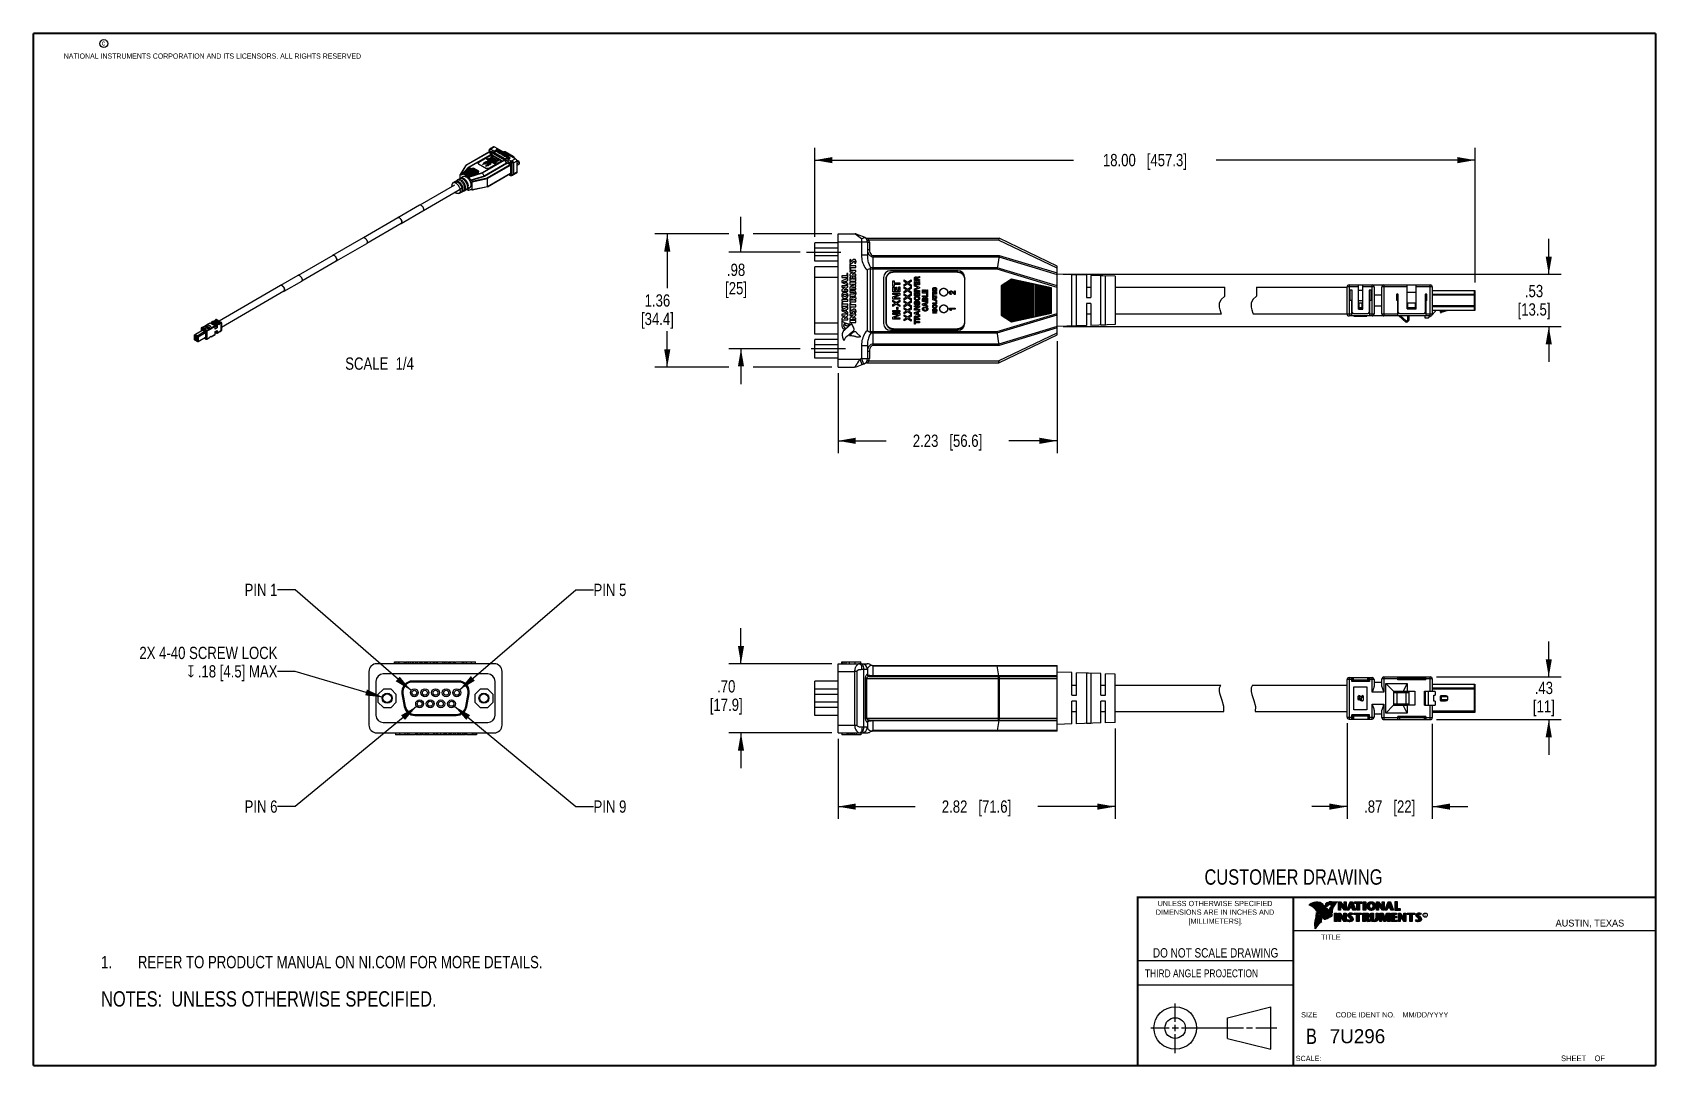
# Model space of a CAD drawing. Header units: inches. Extents: x 0.2 to 16.8, y 0.2 to 10.8.
import ezdxf

# ---------------------------------------------------------------- set-up
doc = ezdxf.new("R2010")
doc.units = ezdxf.units.IN
doc.header["$LTSCALE"] = 0.935
doc.header["$MEASUREMENT"] = 0
doc.linetypes.add('CENTER', pattern=[0.6, 0.375, -0.075, 0.075, -0.075])
doc.layers.get('0').update_dxf_attribs({"linetype": 'CONTINUOUS'})
for name, color, linetype in [('02___PRT_ALL_AXES', 7, 'CONTINUOUS'), ('03___PRT_ALL_CURVES', 7, 'CONTINUOUS'), ('DEFAULT_1', 7, 'CENTER'), ('DETAIL', 7, 'CONTINUOUS'), ('DIMENSIONS', 7, 'CONTINUOUS')]:
    doc.layers.add(name, color=color, linetype=linetype)
doc.styles.get("Standard").update_dxf_attribs({"font": 'txt', "width": 0.8})
doc.styles.add('TEXTSTYLE_2', font='txt')
doc.styles.add('TEXTSTYLE_3', font='txt', dxfattribs={"width": 0.95})
doc.dimstyles.new('DIMSTYLE_1', dxfattribs={"dimtxt": 0.125, "dimasz": 0.18, "dimexe": 0.125, "dimexo": 0.0625, "dimgap": 0.0625, "dimtad": 0, "dimtih": 1, "dimtoh": 1, "dimzin": 4, "dimdsep": 46, "dimtxsty": 'STANDARD', "dimblk": '_FILLED', "dimblk1": '_FILLED', "dimblk2": '_FILLED', "dimcen": 0.09, "dimadec": 0, "dimazin": 0, "dimtp": 0.001, "dimtm": 0.001, "dimtfac": 1, "dimtofl": 0, "dimtmove": 0, "dimatfit": 3, "dimldrblk": '_FILLED', "dimfxl": 1, "dimtolj": 1, "dimtzin": 4, "dimarcsym": 0})
doc.dimstyles.get("Standard").update_dxf_attribs({"dimtxt": 0.125, "dimasz": 0.18, "dimexe": 0.125, "dimexo": 0.0625, "dimgap": 0.09, "dimtad": 0, "dimtih": 1, "dimtoh": 1, "dimdec": 3, "dimzin": 4, "dimdsep": 46, "dimtxsty": 'STANDARD', "dimblk": '_FILLED', "dimblk1": '_FILLED', "dimblk2": '_FILLED', "dimcen": 0.09, "dimadec": 0, "dimazin": 0, "dimtol": 1, "dimtp": 0.01, "dimtm": 0.01, "dimtfac": 1, "dimtdec": 3, "dimtofl": 0, "dimtmove": 0, "dimatfit": 3, "dimldrblk": '_FILLED', "dimfxl": 1, "dimtolj": 1, "dimtzin": 4, "dimarcsym": 0})

msp = doc.modelspace()

# ---------------------------------------------------------------- texts
at = {"color": 2, "linetype": 'CONTINUOUS', "attachment_point": 1, "line_spacing_factor": 0.9}
for s, insert, char_height, width in [('c', (0.946, 10.689), 0.053, 0.0424), ('NATIONAL INSTRUMENTS CORPORATION AND ITS LICENSORS. ALL RIGHTS RESERVED', (0.558, 10.555), 0.053, 3.0104), ('THIRD ANGLE PROJECTION', (11.556, 1.238), 0.08, 1.408)]:
    msp.add_mtext(s, dxfattribs=dict(at, insert=insert, char_height=char_height, width=width))
at = {"color": 7, "linetype": 'CONTINUOUS', "attachment_point": 2, "line_spacing_factor": 0.9}
for s, insert, char_height, width in [('CUSTOMER DRAWING', (13.067, 2.256), 0.15625, 2), ('DO NOT SCALE DRAWING', (12.275, 1.454), 0.095, 1.52), ('B', (13.25, 0.636), 0.156, 0.125)]:
    msp.add_mtext(s, dxfattribs=dict(at, insert=insert, char_height=char_height, width=width))
at = {"color": 2, "linetype": 'CONTINUOUS', "line_spacing_factor": 0.9}
for s, insert, char_height, width, attachment_point, style in [('DIMENSIONS ARE IN INCHES AND', (12.269, 1.847), 0.05325, 1.49111, 2, 'TEXTSTYLE_2'), ('UNLESS OTHERWISE SPECIFIED', (12.269, 1.935), 0.05325, 1.3846, 2, 'TEXTSTYLE_2'), ('[MILLIMETERS].', (12.275, 1.755), 0.05325, 0.74556, 2, 'TEXTSTYLE_2'), ('R', (14.397, 1.8), 0.0217, 0.02174, 1, 'TEXTSTYLE_2'), ('AUSTIN, TEXAS', (15.733, 1.744), 0.06962, 0.90502, 1, 'TEXTSTYLE_2'), ('TITLE', (13.347, 1.593), 0.0533, 0.26627, 1, 'TEXTSTYLE_2'), ('SIZE', (13.145, 0.803), 0.0533, 0.21302, 1, 'TEXTSTYLE_2'), ('CODE IDENT NO.', (13.798, 0.803), 0.05325, 0.70828, 2, 'TEXTSTYLE_3'), ('MM/DD/YYYY', (14.176, 0.803), 0.0533, 0.53254, 1, 'TEXTSTYLE_2'), ('SCALE:', (13.09, 0.359), 0.0533, 0.31952, 1, 'TEXTSTYLE_2'), ('SHEET    OF', (15.789, 0.362), 0.05726, 0.62988, 1, 'TEXTSTYLE_2')]:
    msp.add_mtext(s, dxfattribs=dict(at, insert=insert, char_height=char_height, width=width, attachment_point=attachment_point, style=style))
at = {"color": 7, "linetype": 'CONTINUOUS', "insert": (13.436, 0.63), "char_height": 0.1432, "width": 0.71578, "attachment_point": 1, "line_spacing_factor": 0.9, "style": 'TEXTSTYLE_2'}
msp.add_mtext('7U296', dxfattribs=at)
at = {"layer": 'DETAIL', "color": 2, "linetype": 'CONTINUOUS', "char_height": 0.125, "line_spacing_factor": 0.9}
for s, insert, width, attachment_point in [('SCALE  1/4', (4.12, 7.463), 1, 3), ('PIN 1', (2.732, 5.161), 0.5, 3), ('PIN 5', (5.947, 5.161), 0.5, 1), ('2X 4-40 SCREW LOCK\\P\\Fgdt;{\\Fgdt;x}\\Ftxt; .18 [4.5] MAX', (2.732, 4.52), 1.8, 3), ('PIN 6', (2.732, 2.957), 0.5, 3), ('PIN 9', (5.947, 2.957), 0.5, 1)]:
    msp.add_mtext(s, dxfattribs=dict(at, insert=insert, width=width, attachment_point=attachment_point))

# ---------------------------------------------------------------- blocks, each defined once
blk = doc.blocks.new('SYMBOL_16_BL0', base_point=(3.675, 1.312))
at = {"color": 2, "linetype": 'CONTINUOUS', "width": 0.8}
for s, p in [('1.', (0.938, 1.25)), ('REFER TO PRODUCT MANUAL ON NI.COM FOR MORE DETAILS.', (1.312, 1.25))]:
    blk.add_text(s, height=0.125, dxfattribs=at).set_placement(p)
blk = doc.blocks.new('_FILLED')
at = {"color": 0, "linetype": 'BYBLOCK'}
blk.add_solid([(0, 0), (-1, 0.174), (-1, -0.174)], dxfattribs=at)
blk = doc.blocks.new('*D0')
at = {"layer": 'DIMENSIONS', "color": 2, "linetype": 'CONTINUOUS'}
for p, q in [((7.447, 4.348), (7.447, 4.708)), ((8.371, 4.348), (7.322, 4.348)), ((8.371, 3.644), (7.322, 3.644)), ((7.447, 3.644), (7.447, 3.284))]:
    blk.add_line(p, q, dxfattribs=at)
at = {"layer": 'DIMENSIONS', "color": 2, "linetype": 'CONTINUOUS', "xscale": 0.18, "yscale": 0.18, "zscale": 0.18}
for p, rotation in [((7.447, 4.348), 269.9999999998), ((7.447, 3.644), 89.9999999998)]:
    blk.add_blockref('_FILLED', p, dxfattribs=dict(at, rotation=rotation))
at = {"layer": 'DIMENSIONS', "color": 2, "linetype": 'CONTINUOUS', "insert": (7.297, 4.18), "char_height": 0.125, "width": 0.6, "attachment_point": 2, "line_spacing_factor": 0.9}
blk.add_mtext('.70\\P[17.9]', dxfattribs=at)
blk = doc.blocks.new('*D1')
at = {"layer": 'DIMENSIONS', "color": 2, "linetype": 'CONTINUOUS'}
for p, q in [((15.664, 4.213), (15.664, 4.573)), ((14.522, 4.213), (15.789, 4.213)), ((14.522, 3.78), (15.789, 3.78)), ((15.664, 3.78), (15.664, 3.42))]:
    blk.add_line(p, q, dxfattribs=at)
at = {"layer": 'DIMENSIONS', "color": 2, "linetype": 'CONTINUOUS', "xscale": 0.18, "yscale": 0.18, "zscale": 0.18}
for p, rotation in [((15.664, 4.213), 270), ((15.664, 3.78), 90)]:
    blk.add_blockref('_FILLED', p, dxfattribs=dict(at, rotation=rotation))
at = {"layer": 'DIMENSIONS', "color": 2, "linetype": 'CONTINUOUS', "insert": (15.614, 4.164), "char_height": 0.125, "width": 0.4, "attachment_point": 2, "line_spacing_factor": 0.9}
blk.add_mtext('.43\\P[11]', dxfattribs=at)
blk = doc.blocks.new('*D2')
at = {"layer": 'DIMENSIONS', "color": 2, "linetype": 'CONTINUOUS'}
for p, q in [((11.253, 3.688), (11.253, 2.769)), ((8.434, 3.582), (8.434, 2.769)), ((8.434, 2.894), (9.218, 2.894)), ((11.253, 2.894), (10.468, 2.894))]:
    blk.add_line(p, q, dxfattribs=at)
at = {"layer": 'DIMENSIONS', "color": 2, "linetype": 'CONTINUOUS', "xscale": 0.18, "yscale": 0.18, "zscale": 0.18, "rotation": 180}
blk.add_blockref('_FILLED', (8.434, 2.894), dxfattribs=at)
at = {"layer": 'DIMENSIONS', "color": 2, "linetype": 'CONTINUOUS', "xscale": 0.18, "yscale": 0.18, "zscale": 0.18}
blk.add_blockref('_FILLED', (11.253, 2.894), dxfattribs=at)
at = {"layer": 'DIMENSIONS', "color": 2, "linetype": 'CONTINUOUS', "insert": (9.843, 2.957), "char_height": 0.125, "width": 1.125, "attachment_point": 2, "line_spacing_factor": 0.9}
blk.add_mtext('2.82{\\Ftxt.shx;\\W1.000000;\\H0.125000; }[71.6]', dxfattribs=at)
blk = doc.blocks.new('*D3')
at = {"layer": 'DIMENSIONS', "color": 2, "linetype": 'CONTINUOUS'}
for p, q in [((13.613, 3.743), (13.613, 2.769)), ((14.479, 3.737), (14.479, 2.769)), ((13.613, 2.894), (13.253, 2.894)), ((14.479, 2.894), (14.839, 2.894))]:
    blk.add_line(p, q, dxfattribs=at)
at = {"layer": 'DIMENSIONS', "color": 2, "linetype": 'CONTINUOUS', "xscale": 0.18, "yscale": 0.18, "zscale": 0.18}
blk.add_blockref('_FILLED', (13.613, 2.894), dxfattribs=at)
at = {"layer": 'DIMENSIONS', "color": 2, "linetype": 'CONTINUOUS', "xscale": 0.18, "yscale": 0.18, "zscale": 0.18, "rotation": 180}
blk.add_blockref('_FILLED', (14.479, 2.894), dxfattribs=at)
at = {"layer": 'DIMENSIONS', "color": 2, "linetype": 'CONTINUOUS', "insert": (14.046, 2.957), "char_height": 0.125, "width": 0.825, "attachment_point": 2, "line_spacing_factor": 0.9}
blk.add_mtext('.87{\\Ftxt.shx;\\W1.000000;\\H0.125000; }[22]', dxfattribs=at)
blk = doc.blocks.new('*D4')
at = {"layer": 'DIMENSIONS', "color": 2, "linetype": 'CONTINUOUS'}
for p, q in [((8.197, 8.691), (8.197, 9.595)), ((14.914, 8.226), (14.914, 9.595)), ((8.197, 9.47), (10.831, 9.47)), ((14.914, 9.47), (12.281, 9.47))]:
    blk.add_line(p, q, dxfattribs=at)
at = {"layer": 'DIMENSIONS', "color": 2, "linetype": 'CONTINUOUS', "xscale": 0.18, "yscale": 0.18, "zscale": 0.18, "rotation": 180}
blk.add_blockref('_FILLED', (8.197, 9.47), dxfattribs=at)
at = {"layer": 'DIMENSIONS', "color": 2, "linetype": 'CONTINUOUS', "xscale": 0.18, "yscale": 0.18, "zscale": 0.18}
blk.add_blockref('_FILLED', (14.914, 9.47), dxfattribs=at)
at = {"layer": 'DIMENSIONS', "color": 2, "linetype": 'CONTINUOUS', "insert": (11.556, 9.533), "char_height": 0.125, "width": 1.325, "attachment_point": 2, "line_spacing_factor": 0.9}
blk.add_mtext('18.00{\\Ftxt.shx;\\W1.000000;\\H0.125000; }[457.3]', dxfattribs=at)
blk = doc.blocks.new('*D5')
at = {"layer": 'DIMENSIONS', "color": 2, "linetype": 'CONTINUOUS'}
for p, q in [((10.663, 7.63), (10.663, 6.49)), ((8.434, 7.303), (8.434, 6.49)), ((8.434, 6.615), (8.923, 6.615)), ((10.663, 6.615), (10.173, 6.615))]:
    blk.add_line(p, q, dxfattribs=at)
at = {"layer": 'DIMENSIONS', "color": 2, "linetype": 'CONTINUOUS', "xscale": 0.18, "yscale": 0.18, "zscale": 0.18, "rotation": 180}
blk.add_blockref('_FILLED', (8.434, 6.615), dxfattribs=at)
at = {"layer": 'DIMENSIONS', "color": 2, "linetype": 'CONTINUOUS', "xscale": 0.18, "yscale": 0.18, "zscale": 0.18}
blk.add_blockref('_FILLED', (10.663, 6.615), dxfattribs=at)
at = {"layer": 'DIMENSIONS', "color": 2, "linetype": 'CONTINUOUS', "insert": (9.548, 6.678), "char_height": 0.125, "width": 1.125, "attachment_point": 2, "line_spacing_factor": 0.9}
blk.add_mtext('2.23{\\Ftxt.shx;\\W1.000000;\\H0.125000; }[56.6]', dxfattribs=at)
blk = doc.blocks.new('*D6')
at = {"layer": 'DIMENSIONS', "color": 2, "linetype": 'CONTINUOUS'}
for p, q in [((15.664, 8.309), (15.664, 8.669)), ((10.725, 8.309), (15.789, 8.309)), ((10.725, 7.777), (15.789, 7.777)), ((15.664, 7.777), (15.664, 7.417))]:
    blk.add_line(p, q, dxfattribs=at)
at = {"layer": 'DIMENSIONS', "color": 2, "linetype": 'CONTINUOUS', "xscale": 0.18, "yscale": 0.18, "zscale": 0.18}
for p, rotation in [((15.664, 8.309), 270), ((15.664, 7.777), 90)]:
    blk.add_blockref('_FILLED', p, dxfattribs=dict(at, rotation=rotation))
at = {"layer": 'DIMENSIONS', "color": 2, "linetype": 'CONTINUOUS', "insert": (15.514, 8.201), "char_height": 0.125, "width": 0.6, "attachment_point": 2, "line_spacing_factor": 0.9}
blk.add_mtext('.53\\P[13.5]', dxfattribs=at)
blk = doc.blocks.new('*D7')
at = {"layer": 'DIMENSIONS', "color": 2, "linetype": 'CONTINUOUS'}
for p, q in [((7.447, 8.535), (7.447, 8.895)), ((8.05, 8.535), (7.322, 8.535)), ((8.05, 7.551), (7.322, 7.551)), ((7.447, 7.551), (7.447, 7.191))]:
    blk.add_line(p, q, dxfattribs=at)
at = {"layer": 'DIMENSIONS', "color": 2, "linetype": 'CONTINUOUS', "xscale": 0.18, "yscale": 0.18, "zscale": 0.18}
for p, rotation in [((7.447, 8.535), 270), ((7.447, 7.551), 90)]:
    blk.add_blockref('_FILLED', p, dxfattribs=dict(at, rotation=rotation))
at = {"layer": 'DIMENSIONS', "color": 2, "linetype": 'CONTINUOUS', "insert": (7.397, 8.417), "char_height": 0.125, "width": 0.4, "attachment_point": 2, "line_spacing_factor": 0.9}
blk.add_mtext('.98\\P[25]', dxfattribs=at)
blk = doc.blocks.new('*D8')
at = {"layer": 'DIMENSIONS', "color": 2, "linetype": 'CONTINUOUS'}
for p, q in [((7.322, 8.72), (6.572, 8.72)), ((6.697, 8.72), (6.697, 8.168)), ((8.371, 8.72), (7.572, 8.72)), ((6.697, 7.365), (6.697, 7.73)), ((7.322, 7.365), (6.572, 7.365)), ((8.371, 7.365), (7.572, 7.365))]:
    blk.add_line(p, q, dxfattribs=at)
at = {"layer": 'DIMENSIONS', "color": 2, "linetype": 'CONTINUOUS', "xscale": 0.18, "yscale": 0.18, "zscale": 0.18}
for p, rotation in [((6.697, 8.72), 90), ((6.697, 7.365), 270)]:
    blk.add_blockref('_FILLED', p, dxfattribs=dict(at, rotation=rotation))
at = {"layer": 'DIMENSIONS', "color": 2, "linetype": 'CONTINUOUS', "insert": (6.597, 8.105), "char_height": 0.125, "width": 0.6, "attachment_point": 2, "line_spacing_factor": 0.9}
blk.add_mtext('1.36\\P[34.4]', dxfattribs=at)
blk = doc.blocks.new('SYMBOL_4_BL1', base_point=(3.1215, 0.9375))
at = {"layer": 'DETAIL', "color": 2, "linetype": 'CONTINUOUS', "width": 0.8}
blk.add_text('NOTES:  UNLESS OTHERWISE SPECIFIED.', height=0.156, dxfattribs=at).set_placement((0.9375, 0.8595))

# ---------------------------------------------------------------- dimensions: what is measured, and where the dimension line sits
at = {"layer": 'DIMENSIONS', "color": 2, "linetype": 'CONTINUOUS'}
for base, p1, p2, angle, picture, middle in [((8.197, 9.47), (14.914, 8.164), (8.197, 8.628), 180, '*D4', (11.556, 9.47)), ((7.447, 7.551), (8.112, 8.535), (8.112, 7.551), 270, '*D7', (7.447, 8.261)), ((6.697483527, 7.365350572), (8.433704, 8.720350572), (8.433704, 7.365350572), 270, '*D8', (6.697483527, 7.949100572)), ((15.664, 7.777), (10.663, 8.309), (10.663, 7.777), 270, '*D6', (15.664, 8.045)), ((7.447, 3.644), (8.434, 4.348), (8.434, 3.644), 270, '*D0', (7.447, 4.024)), ((15.664, 3.78), (14.459, 4.213), (14.459, 3.78), 270, '*D1', (15.664, 4.007))]:
    dim = msp.add_linear_dim(base=base, p1=p1, p2=p2, angle=angle, dimstyle='DIMSTYLE_1', dxfattribs=at)
    dim.commit()
    dim.dimension.update_dxf_attribs({"geometry": picture, "text_midpoint": middle, "dimtype": 160})
for base, p1, p2, picture, middle in [((10.663, 6.615), (8.434, 7.365), (10.663, 7.693), '*D5', (9.548, 6.615)), ((14.479, 2.894), (13.613, 3.805), (14.479, 3.799), '*D3', (14.046, 2.894)), ((11.253, 2.894), (8.434, 3.644), (11.253, 3.75), '*D2', (9.843, 2.894))]:
    dim = msp.add_linear_dim(base=base, p1=p1, p2=p2, dimstyle='DIMSTYLE_1', dxfattribs=at)
    dim.commit()
    dim.dimension.update_dxf_attribs({"geometry": picture, "text_midpoint": middle, "dimtype": 160})

# ---------------------------------------------------------------- linework, layer by layer
at = {"color": 7, "linetype": 'CONTINUOUS'}
for p, q in [((4.931, 9.607), (4.898, 9.588)), ((4.9, 9.581), (4.901, 9.583)), ((4.941, 9.606), (4.901, 9.583)), ((4.941, 9.606), (5.152, 9.484)), ((4.964, 9.584), (4.964, 9.58)), ((4.964, 9.58), (4.964, 9.584)), ((4.964, 9.584), (4.964, 9.584)), ((4.882, 9.551), (4.647, 9.415)), ((4.882, 9.549), (4.649, 9.414)), ((4.676, 9.398), (4.902, 9.528)), ((4.679, 9.398), (4.905, 9.528)), ((4.925, 9.537), (4.702, 9.409)), ((4.927, 9.537), (4.704, 9.409)), ((4.774, 9.436), (4.773, 9.438)), ((4.775, 9.438), (4.775, 9.436)), ((4.899, 9.518), (4.777, 9.448)), ((4.777, 9.448), (4.777, 9.444)), ((4.777, 9.434), (4.86, 9.386)), ((4.897, 9.513), (4.78, 9.445)), ((4.817, 9.344), (5.039, 9.472)), ((4.819, 9.341), (5.042, 9.47)), ((5.062, 9.438), (4.836, 9.307)), ((5.064, 9.435), (4.838, 9.305)), ((4.866, 9.289), (5.099, 9.424)), ((5.107, 9.42), (4.869, 9.282)), ((4.883, 9.549), (4.882, 9.549)), ((4.882, 9.386), (4.999, 9.454)), ((4.884, 9.386), (5.006, 9.456)), ((4.885, 9.569), (4.885, 9.554)), ((4.899, 9.539), (4.886, 9.546)), ((4.888, 9.578), (4.89, 9.58)), ((4.89, 9.58), (4.888, 9.578)), ((4.889, 9.563), (4.889, 9.552)), ((4.912, 9.549), (4.889, 9.563)), ((4.902, 9.545), (4.889, 9.552)), ((4.899, 9.518), (4.899, 9.514)), ((4.923, 9.568), (4.9, 9.581)), ((4.902, 9.545), (4.912, 9.549)), ((4.905, 9.528), (4.925, 9.537)), ((4.999, 9.468), (4.921, 9.513)), ((4.923, 9.514), (4.922, 9.514)), ((4.923, 9.518), (4.923, 9.514)), ((5.006, 9.47), (4.923, 9.518)), ((5.006, 9.466), (4.923, 9.514)), ((4.927, 9.537), (5.039, 9.472)), ((5.045, 9.477), (4.933, 9.542)), ((5.049, 9.483), (4.94, 9.546)), ((4.941, 9.559), (4.941, 9.563)), ((4.958, 9.563), (4.962, 9.565)), ((4.958, 9.559), (4.958, 9.563)), ((4.958, 9.559), (4.962, 9.561)), ((4.962, 9.565), (4.963, 9.573)), ((4.962, 9.561), (4.963, 9.569)), ((4.962, 9.561), (4.962, 9.565)), ((4.963, 9.569), (4.963, 9.573)), ((4.965, 9.565), (4.965, 9.561)), ((4.965, 9.559), (4.965, 9.563)), ((4.966, 9.578), (4.966, 9.578)), ((4.966, 9.578), (4.966, 9.578)), ((4.966, 9.578), (4.966, 9.576)), ((4.966, 9.558), (4.966, 9.562)), ((4.986, 9.56), (4.975, 9.553)), ((4.975, 9.549), (4.975, 9.553)), ((4.975, 9.553), (4.978, 9.551)), ((4.975, 9.549), (4.978, 9.547)), ((4.978, 9.551), (4.989, 9.558)), ((4.978, 9.547), (4.978, 9.551)), ((4.978, 9.547), (4.98, 9.549)), ((4.979, 9.556), (4.979, 9.559)), ((4.98, 9.556), (4.98, 9.56)), ((4.991, 9.557), (4.98, 9.55)), ((4.98, 9.546), (4.98, 9.55)), ((4.98, 9.55), (4.983, 9.549)), ((4.98, 9.546), (4.983, 9.545)), ((4.982, 9.574), (4.982, 9.576)), ((4.982, 9.57), (4.982, 9.574)), ((4.983, 9.566), (4.983, 9.562)), ((4.985, 9.566), (4.983, 9.566)), ((4.983, 9.562), (4.983, 9.558)), ((4.983, 9.562), (4.983, 9.561)), ((4.983, 9.558), (4.983, 9.561)), ((4.983, 9.549), (4.989, 9.552)), ((4.983, 9.545), (4.983, 9.549)), ((4.983, 9.545), (4.988, 9.548)), ((4.984, 9.572), (4.984, 9.57)), ((4.984, 9.566), (4.984, 9.57)), ((4.984, 9.566), (4.985, 9.566)), ((4.987, 9.567), (4.985, 9.566)), ((4.989, 9.558), (4.986, 9.56)), ((4.988, 9.548), (4.988, 9.546)), ((4.988, 9.542), (4.988, 9.546)), ((4.988, 9.546), (4.99, 9.545)), ((4.988, 9.542), (4.99, 9.541)), ((4.989, 9.567), (4.989, 9.57)), ((4.989, 9.555), (4.989, 9.558)), ((4.989, 9.552), (4.989, 9.552)), ((4.989, 9.552), (4.989, 9.552)), ((4.99, 9.567), (4.99, 9.569)), ((4.99, 9.545), (5.001, 9.551)), ((4.99, 9.541), (4.99, 9.545)), ((4.99, 9.541), (4.992, 9.542)), ((4.994, 9.555), (4.991, 9.557)), ((4.998, 9.552), (4.992, 9.549)), ((4.992, 9.549), (4.992, 9.549)), ((4.995, 9.545), (4.992, 9.544)), ((4.992, 9.54), (4.992, 9.544)), ((4.993, 9.567), (4.993, 9.567)), ((4.993, 9.567), (4.993, 9.567)), ((5.005, 9.565), (4.994, 9.559)), ((4.994, 9.555), (4.994, 9.559)), ((4.994, 9.559), (4.997, 9.557)), ((4.994, 9.551), (4.994, 9.555)), ((4.994, 9.555), (4.997, 9.553)), ((4.995, 9.544), (4.999, 9.546)), ((4.995, 9.544), (4.995, 9.545)), ((4.996, 9.543), (4.995, 9.544)), ((4.995, 9.538), (4.995, 9.542)), ((4.997, 9.557), (5.003, 9.561)), ((4.997, 9.553), (4.997, 9.557)), ((4.997, 9.553), (5.002, 9.556)), ((5.001, 9.551), (4.998, 9.552)), ((4.999, 9.546), (4.999, 9.543)), ((4.999, 9.546), (4.999, 9.545)), ((4.999, 9.543), (4.999, 9.545)), ((4.999, 9.545), (4.999, 9.544)), ((4.999, 9.544), (4.999, 9.543)), ((4.999, 9.543), (4.999, 9.543)), ((4.999, 9.454), (4.999, 9.452)), ((5.001, 9.549), (5, 9.548)), ((5.001, 9.549), (5.001, 9.551)), ((5.002, 9.556), (5.002, 9.554)), ((5.002, 9.55), (5.002, 9.554)), ((5.002, 9.554), (5.004, 9.553)), ((5.002, 9.55), (5.004, 9.549)), ((5.002, 9.537), (5.002, 9.541)), ((5.003, 9.561), (5.003, 9.561)), ((5.003, 9.561), (5.003, 9.561)), ((5.004, 9.544), (5.003, 9.546)), ((5.012, 9.542), (5.003, 9.537)), ((5.003, 9.533), (5.003, 9.537)), ((5.003, 9.537), (5.006, 9.535)), ((5.003, 9.533), (5.006, 9.531)), ((5.004, 9.564), (5.004, 9.566)), ((5.004, 9.553), (5.015, 9.559)), ((5.004, 9.549), (5.004, 9.553)), ((5.004, 9.549), (5.005, 9.55)), ((5.004, 9.542), (5.004, 9.546)), ((5.004, 9.54), (5.004, 9.544)), ((5.004, 9.544), (5.004, 9.544)), ((5.004, 9.542), (5.004, 9.542)), ((5.004, 9.461), (5.004, 9.458)), ((5.007, 9.564), (5.005, 9.565)), ((5.021, 9.556), (5.005, 9.552)), ((5.005, 9.548), (5.005, 9.552)), ((5.005, 9.552), (5.008, 9.551)), ((5.007, 9.548), (5.005, 9.548)), ((5.005, 9.542), (5.005, 9.546)), ((5.012, 9.561), (5.006, 9.557)), ((5.006, 9.557), (5.006, 9.557)), ((5.006, 9.535), (5.015, 9.54)), ((5.006, 9.531), (5.015, 9.536)), ((5.006, 9.531), (5.006, 9.535)), ((5.006, 9.47), (5.006, 9.466)), ((5.007, 9.56), (5.007, 9.564)), ((5.008, 9.547), (5.007, 9.548)), ((5.007, 9.545), (5.009, 9.546)), ((5.007, 9.541), (5.007, 9.545)), ((5.007, 9.541), (5.009, 9.541)), ((5.008, 9.551), (5.012, 9.552)), ((5.008, 9.547), (5.008, 9.551)), ((5.008, 9.547), (5.012, 9.548)), ((5.009, 9.546), (5.008, 9.547)), ((5.009, 9.544), (5.009, 9.546)), ((5.011, 9.545), (5.009, 9.544)), ((5.009, 9.54), (5.009, 9.544)), ((5.009, 9.544), (5.012, 9.542)), ((5.01, 9.462), (5.01, 9.462)), ((5.021, 9.54), (5.011, 9.545)), ((5.015, 9.559), (5.012, 9.561)), ((5.012, 9.554), (5.015, 9.555)), ((5.012, 9.548), (5.012, 9.552)), ((5.012, 9.552), (5.015, 9.55)), ((5.012, 9.548), (5.013, 9.547)), ((5.023, 9.538), (5.012, 9.532)), ((5.012, 9.528), (5.012, 9.532)), ((5.012, 9.532), (5.015, 9.53)), ((5.012, 9.528), (5.015, 9.526)), ((5.015, 9.55), (5.013, 9.548)), ((5.013, 9.544), (5.013, 9.548)), ((5.013, 9.548), (5.017, 9.546)), ((5.014, 9.552), (5.019, 9.554)), ((5.016, 9.551), (5.014, 9.552)), ((5.015, 9.555), (5.015, 9.559)), ((5.015, 9.536), (5.015, 9.54)), ((5.015, 9.54), (5.019, 9.538)), ((5.015, 9.536), (5.017, 9.535)), ((5.015, 9.53), (5.019, 9.533)), ((5.015, 9.526), (5.015, 9.53)), ((5.015, 9.526), (5.017, 9.528)), ((5.019, 9.554), (5.016, 9.551)), ((5.017, 9.546), (5.024, 9.554)), ((5.017, 9.542), (5.017, 9.546)), ((5.017, 9.542), (5.019, 9.544)), ((5.02, 9.532), (5.017, 9.529)), ((5.017, 9.525), (5.017, 9.529)), ((5.017, 9.529), (5.021, 9.527)), ((5.017, 9.525), (5.021, 9.523)), ((5.019, 9.554), (5.019, 9.554)), ((5.019, 9.554), (5.019, 9.554)), ((5.028, 9.55), (5.019, 9.545)), ((5.019, 9.545), (5.024, 9.55)), ((5.019, 9.541), (5.019, 9.545)), ((5.019, 9.545), (5.022, 9.543)), ((5.019, 9.538), (5.021, 9.54)), ((5.019, 9.536), (5.019, 9.538)), ((5.019, 9.531), (5.019, 9.533)), ((5.019, 9.533), (5.02, 9.532)), ((5.024, 9.554), (5.021, 9.556)), ((5.021, 9.537), (5.021, 9.54)), ((5.021, 9.539), (5.022, 9.539)), ((5.021, 9.534), (5.024, 9.535)), ((5.022, 9.533), (5.021, 9.534)), ((5.021, 9.527), (5.023, 9.531)), ((5.021, 9.523), (5.023, 9.527)), ((5.021, 9.523), (5.021, 9.527)), ((5.022, 9.543), (5.031, 9.548)), ((5.022, 9.539), (5.031, 9.544)), ((5.022, 9.539), (5.022, 9.543)), ((5.027, 9.536), (5.023, 9.538)), ((5.023, 9.527), (5.023, 9.531)), ((5.023, 9.527), (5.025, 9.527)), ((5.024, 9.55), (5.024, 9.554)), ((5.027, 9.553), (5.024, 9.552)), ((5.024, 9.548), (5.024, 9.552)), ((5.024, 9.552), (5.028, 9.55)), ((5.024, 9.533), (5.024, 9.535)), ((5.024, 9.535), (5.025, 9.535)), ((5.025, 9.533), (5.025, 9.535)), ((5.025, 9.527), (5.025, 9.526)), ((5.025, 9.526), (5.025, 9.522)), ((5.036, 9.547), (5.027, 9.553)), ((5.038, 9.546), (5.027, 9.54)), ((5.027, 9.536), (5.027, 9.54)), ((5.027, 9.54), (5.03, 9.538)), ((5.029, 9.535), (5.027, 9.536)), ((5.033, 9.532), (5.027, 9.528)), ((5.027, 9.519), (5.027, 9.523)), ((5.028, 9.529), (5.028, 9.532)), ((5.029, 9.555), (5.033, 9.558)), ((5.029, 9.535), (5.03, 9.534)), ((5.03, 9.538), (5.041, 9.544)), ((5.03, 9.534), (5.03, 9.538)), ((5.03, 9.534), (5.035, 9.537)), ((5.03, 9.53), (5.03, 9.533)), ((5.031, 9.544), (5.031, 9.548)), ((5.031, 9.548), (5.034, 9.546)), ((5.031, 9.544), (5.033, 9.543)), ((5.031, 9.527), (5.037, 9.53)), ((5.031, 9.524), (5.031, 9.527)), ((5.037, 9.53), (5.033, 9.532)), ((5.034, 9.546), (5.036, 9.547)), ((5.034, 9.544), (5.034, 9.546)), ((5.04, 9.528), (5.034, 9.525)), ((5.045, 9.525), (5.034, 9.519)), ((5.034, 9.515), (5.034, 9.519)), ((5.034, 9.519), (5.037, 9.518)), ((5.034, 9.515), (5.037, 9.514)), ((5.035, 9.536), (5.035, 9.532)), ((5.036, 9.545), (5.036, 9.547)), ((5.036, 9.523), (5.043, 9.527)), ((5.036, 9.52), (5.036, 9.523)), ((5.037, 9.551), (5.047, 9.557)), ((5.037, 9.526), (5.037, 9.53)), ((5.037, 9.53), (5.038, 9.529)), ((5.037, 9.518), (5.044, 9.522)), ((5.037, 9.514), (5.037, 9.518)), ((5.037, 9.514), (5.039, 9.515)), ((5.041, 9.544), (5.038, 9.546)), ((5.038, 9.529), (5.038, 9.533)), ((5.038, 9.529), (5.04, 9.528)), ((5.044, 9.522), (5.039, 9.516)), ((5.039, 9.512), (5.039, 9.516)), ((5.039, 9.516), (5.041, 9.515)), ((5.039, 9.512), (5.041, 9.511)), ((5.043, 9.527), (5.04, 9.528)), ((5.041, 9.541), (5.041, 9.544)), ((5.041, 9.515), (5.052, 9.518)), ((5.041, 9.511), (5.041, 9.515)), ((5.042, 9.534), (5.042, 9.538)), ((5.042, 9.47), (5.062, 9.438)), ((5.043, 9.534), (5.044, 9.535)), ((5.044, 9.535), (5.043, 9.534)), ((5.043, 9.524), (5.043, 9.527)), ((5.046, 9.536), (5.044, 9.535)), ((5.044, 9.522), (5.044, 9.522)), ((5.044, 9.522), (5.044, 9.522)), ((5.052, 9.518), (5.044, 9.513)), ((5.044, 9.509), (5.044, 9.513)), ((5.044, 9.513), (5.047, 9.512)), ((5.044, 9.509), (5.047, 9.507)), ((5.056, 9.535), (5.045, 9.529)), ((5.045, 9.525), (5.045, 9.529)), ((5.045, 9.529), (5.048, 9.528)), ((5.049, 9.523), (5.045, 9.525)), ((5.045, 9.518), (5.049, 9.523)), ((5.049, 9.519), (5.045, 9.518)), ((5.045, 9.518), (5.045, 9.518)), ((5.047, 9.557), (5.13, 9.509)), ((5.047, 9.536), (5.047, 9.539)), ((5.047, 9.512), (5.058, 9.518)), ((5.047, 9.507), (5.047, 9.512)), ((5.047, 9.507), (5.049, 9.509)), ((5.048, 9.528), (5.054, 9.531)), ((5.048, 9.524), (5.048, 9.528)), ((5.048, 9.524), (5.053, 9.527)), ((5.049, 9.531), (5.049, 9.534)), ((5.049, 9.519), (5.049, 9.523)), ((5.054, 9.52), (5.049, 9.519)), ((5.06, 9.517), (5.049, 9.51)), ((5.049, 9.506), (5.049, 9.51)), ((5.049, 9.51), (5.057, 9.506)), ((5.049, 9.506), (5.057, 9.502)), ((5.051, 9.533), (5.051, 9.537)), ((5.052, 9.518), (5.052, 9.518)), ((5.052, 9.518), (5.052, 9.518)), ((5.053, 9.527), (5.053, 9.525)), ((5.053, 9.521), (5.053, 9.525)), ((5.053, 9.525), (5.055, 9.524)), ((5.053, 9.521), (5.054, 9.52)), ((5.054, 9.531), (5.054, 9.531)), ((5.054, 9.531), (5.055, 9.531)), ((5.058, 9.518), (5.054, 9.52)), ((5.054, 9.52), (5.054, 9.52)), ((5.055, 9.524), (5.066, 9.53)), ((5.055, 9.52), (5.055, 9.524)), ((5.055, 9.52), (5.057, 9.52)), ((5.055, 9.51), (5.057, 9.511)), ((5.059, 9.507), (5.055, 9.51)), ((5.059, 9.534), (5.056, 9.535)), ((5.064, 9.531), (5.057, 9.528)), ((5.057, 9.528), (5.057, 9.528)), ((5.072, 9.526), (5.057, 9.523)), ((5.057, 9.519), (5.057, 9.523)), ((5.057, 9.523), (5.059, 9.521)), ((5.057, 9.508), (5.057, 9.511)), ((5.057, 9.511), (5.061, 9.509)), ((5.057, 9.506), (5.059, 9.507)), ((5.057, 9.502), (5.057, 9.506)), ((5.057, 9.502), (5.059, 9.503)), ((5.058, 9.515), (5.058, 9.518)), ((5.058, 9.518), (5.059, 9.517)), ((5.059, 9.53), (5.059, 9.534)), ((5.059, 9.521), (5.063, 9.522)), ((5.059, 9.517), (5.059, 9.521)), ((5.059, 9.517), (5.063, 9.518)), ((5.059, 9.512), (5.062, 9.514)), ((5.063, 9.51), (5.059, 9.512)), ((5.07, 9.511), (5.059, 9.505)), ((5.059, 9.503), (5.059, 9.507)), ((5.059, 9.506), (5.06, 9.506)), ((5.059, 9.501), (5.059, 9.505)), ((5.059, 9.505), (5.061, 9.503)), ((5.059, 9.501), (5.061, 9.499)), ((5.067, 9.513), (5.06, 9.517)), ((5.061, 9.509), (5.063, 9.51)), ((5.061, 9.506), (5.061, 9.509)), ((5.061, 9.503), (5.068, 9.507)), ((5.061, 9.499), (5.061, 9.503)), ((5.061, 9.499), (5.067, 9.502)), ((5.062, 9.511), (5.062, 9.514)), ((5.062, 9.514), (5.065, 9.512)), ((5.063, 9.518), (5.063, 9.522)), ((5.063, 9.522), (5.066, 9.52)), ((5.063, 9.518), (5.065, 9.517)), ((5.063, 9.507), (5.063, 9.51)), ((5.063, 9.509), (5.064, 9.508)), ((5.066, 9.53), (5.064, 9.531)), ((5.064, 9.524), (5.066, 9.526)), ((5.065, 9.523), (5.07, 9.524)), ((5.068, 9.521), (5.065, 9.523)), ((5.066, 9.52), (5.065, 9.518)), ((5.065, 9.514), (5.065, 9.518)), ((5.065, 9.518), (5.068, 9.516)), ((5.065, 9.512), (5.067, 9.513)), ((5.065, 9.508), (5.065, 9.512)), ((5.066, 9.526), (5.066, 9.53)), ((5.067, 9.502), (5.066, 9.501)), ((5.066, 9.496), (5.066, 9.501)), ((5.066, 9.501), (5.069, 9.499)), ((5.066, 9.496), (5.069, 9.495)), ((5.067, 9.51), (5.067, 9.513)), ((5.067, 9.513), (5.068, 9.512)), ((5.068, 9.516), (5.075, 9.525)), ((5.07, 9.524), (5.068, 9.521)), ((5.068, 9.512), (5.068, 9.516)), ((5.068, 9.512), (5.07, 9.514)), ((5.068, 9.507), (5.068, 9.507)), ((5.068, 9.507), (5.068, 9.507)), ((5.069, 9.499), (5.08, 9.506)), ((5.069, 9.495), (5.079, 9.501)), ((5.069, 9.495), (5.069, 9.499)), ((5.07, 9.524), (5.07, 9.524)), ((5.07, 9.524), (5.07, 9.524)), ((5.081, 9.521), (5.07, 9.515)), ((5.07, 9.511), (5.07, 9.515)), ((5.07, 9.515), (5.077, 9.511)), ((5.072, 9.51), (5.07, 9.511)), ((5.071, 9.516), (5.075, 9.521)), ((5.077, 9.507), (5.071, 9.503)), ((5.071, 9.503), (5.071, 9.503)), ((5.075, 9.525), (5.072, 9.526)), ((5.072, 9.506), (5.072, 9.51)), ((5.072, 9.51), (5.077, 9.507)), ((5.082, 9.501), (5.074, 9.496)), ((5.074, 9.492), (5.074, 9.496)), ((5.074, 9.496), (5.077, 9.494)), ((5.074, 9.492), (5.077, 9.49)), ((5.075, 9.521), (5.075, 9.525)), ((5.075, 9.514), (5.084, 9.52)), ((5.079, 9.512), (5.075, 9.514)), ((5.098, 9.442), (5.075, 9.455)), ((5.075, 9.455), (5.085, 9.439)), ((5.077, 9.511), (5.079, 9.512)), ((5.077, 9.507), (5.077, 9.511)), ((5.077, 9.507), (5.079, 9.508)), ((5.08, 9.506), (5.077, 9.507)), ((5.077, 9.494), (5.086, 9.5)), ((5.077, 9.49), (5.086, 9.496)), ((5.077, 9.49), (5.077, 9.494)), ((5.079, 9.512), (5.084, 9.515)), ((5.079, 9.508), (5.079, 9.512)), ((5.081, 9.504), (5.079, 9.503)), ((5.079, 9.5), (5.079, 9.503)), ((5.079, 9.503), (5.082, 9.501)), ((5.08, 9.503), (5.08, 9.506)), ((5.084, 9.52), (5.081, 9.521)), ((5.091, 9.499), (5.081, 9.504)), ((5.084, 9.493), (5.082, 9.493)), ((5.082, 9.489), (5.082, 9.493)), ((5.095, 9.425), (5.082, 9.433)), ((5.084, 9.515), (5.084, 9.52)), ((5.084, 9.486), (5.084, 9.49)), ((5.098, 9.432), (5.085, 9.439)), ((5.086, 9.496), (5.086, 9.5)), ((5.086, 9.5), (5.089, 9.498)), ((5.086, 9.496), (5.088, 9.494)), ((5.11, 9.46), (5.086, 9.473)), ((5.088, 9.495), (5.088, 9.492)), ((5.088, 9.495), (5.088, 9.494)), ((5.088, 9.492), (5.088, 9.494)), ((5.088, 9.494), (5.089, 9.493)), ((5.089, 9.493), (5.088, 9.492)), ((5.088, 9.492), (5.088, 9.491)), ((5.089, 9.498), (5.091, 9.499)), ((5.089, 9.496), (5.089, 9.498)), ((5.091, 9.497), (5.089, 9.497)), ((5.091, 9.497), (5.091, 9.499)), ((5.091, 9.486), (5.091, 9.49)), ((5.093, 9.491), (5.093, 9.495)), ((5.093, 9.493), (5.093, 9.494)), ((5.093, 9.492), (5.093, 9.493)), ((5.093, 9.488), (5.093, 9.492)), ((5.093, 9.491), (5.093, 9.491)), ((5.095, 9.491), (5.095, 9.495)), ((5.096, 9.494), (5.098, 9.494)), ((5.096, 9.489), (5.096, 9.494)), ((5.096, 9.489), (5.098, 9.49)), ((5.098, 9.49), (5.098, 9.494)), ((5.098, 9.432), (5.098, 9.442)), ((5.099, 9.442), (5.098, 9.442)), ((5.102, 9.43), (5.098, 9.432)), ((5.107, 9.338), (5.107, 9.42)), ((5.152, 9.484), (5.11, 9.46)), ((5.116, 9.455), (5.111, 9.446)), ((5.111, 9.338), (5.111, 9.421)), ((5.115, 9.317), (5.115, 9.444)), ((5.119, 9.503), (5.13, 9.509)), ((5.133, 9.441), (5.136, 9.442)), ((5.133, 9.33), (5.133, 9.441)), ((5.166, 9.459), (5.136, 9.442)), ((5.136, 9.331), (5.136, 9.442)), ((5.165, 9.468), (5.168, 9.47)), ((5.166, 9.453), (5.182, 9.462)), ((5.166, 9.459), (5.166, 9.348)), ((5.166, 9.431), (5.192, 9.445)), ((5.166, 9.415), (5.192, 9.43)), ((5.168, 9.47), (5.182, 9.462)), ((5.182, 9.462), (5.192, 9.445)), ((5.192, 9.445), (5.192, 9.43)), ((4.586, 9.265), (4.595, 9.27)), ((4.645, 9.413), (4.591, 9.324)), ((4.591, 9.285), (4.591, 9.323)), ((4.649, 9.414), (4.595, 9.324)), ((4.595, 9.324), (4.603, 9.319)), ((4.605, 9.264), (4.597, 9.259)), ((4.603, 9.319), (4.676, 9.398)), ((4.606, 9.319), (4.679, 9.398)), ((4.627, 9.328), (4.606, 9.319)), ((4.702, 9.409), (4.627, 9.328)), ((4.704, 9.409), (4.629, 9.327)), ((4.629, 9.327), (4.676, 9.3)), ((4.696, 9.383), (4.64, 9.333)), ((4.64, 9.333), (4.685, 9.307)), ((4.646, 9.414), (4.647, 9.414)), ((4.647, 9.414), (4.648, 9.415)), ((4.648, 9.415), (4.649, 9.414)), ((4.676, 9.3), (4.817, 9.344)), ((4.679, 9.398), (4.702, 9.409)), ((4.679, 9.298), (4.819, 9.341)), ((4.699, 9.265), (4.679, 9.298)), ((4.685, 9.307), (4.773, 9.339)), ((4.727, 9.387), (4.696, 9.383)), ((4.836, 9.307), (4.699, 9.265)), ((4.838, 9.305), (4.702, 9.262)), ((4.702, 9.262), (4.711, 9.257)), ((4.711, 9.257), (4.866, 9.289)), ((4.714, 9.251), (4.869, 9.282)), ((4.78, 9.357), (4.727, 9.387)), ((4.773, 9.339), (4.78, 9.357)), ((4.836, 9.307), (4.819, 9.341)), ((5.104, 9.334), (4.868, 9.198)), ((4.869, 9.2), (5.107, 9.338)), ((4.869, 9.2), (4.869, 9.282)), ((4.882, 9.386), (4.882, 9.385)), ((5.087, 9.324), (5.102, 9.315)), ((5.091, 9.327), (5.098, 9.323)), ((5.098, 9.323), (5.098, 9.331)), ((5.102, 9.331), (5.102, 9.333)), ((5.114, 9.313), (5.114, 9.313)), ((5.162, 9.339), (5.126, 9.318)), ((5.133, 9.33), (5.136, 9.331)), ((5.166, 9.348), (5.136, 9.331)), ((4.603, 9.147), (4.6, 9.144)), ((4.609, 9.176), (4.618, 9.181)), ((4.618, 9.169), (4.609, 9.164)), ((4.627, 9.158), (4.63, 9.161)), ((4.656, 9.175), (4.654, 9.172)), ((4.659, 9.174), (4.676, 9.164)), ((4.663, 9.205), (4.672, 9.21)), ((4.672, 9.198), (4.663, 9.193)), ((4.667, 9.213), (4.672, 9.21)), ((4.671, 9.217), (4.672, 9.21)), ((4.703, 9.171), (4.678, 9.163)), ((4.678, 9.163), (4.679, 9.163)), ((4.679, 9.163), (4.699, 9.172)), ((4.703, 9.171), (4.679, 9.163)), ((4.699, 9.172), (4.7, 9.172)), ((4.699, 9.172), (4.7, 9.172)), ((4.702, 9.172), (4.711, 9.167)), ((4.868, 9.198), (4.713, 9.166)), ((4.714, 9.169), (4.714, 9.251)), ((4.869, 9.2), (4.714, 9.169)), ((4.868, 9.198), (4.868, 9.198)), ((3.603, 8.68), (3.293, 8.501)), ((3.638, 8.619), (3.328, 8.441)), ((8.197, 8.441), (8.197, 8.628)), ((8.434, 8.628), (8.197, 8.628)), ((8.434, 7.365), (8.434, 8.72)), ((8.434, 8.72), (8.607, 8.72)), ((8.434, 8.64), (8.732, 8.64)), ((8.607, 8.72), (8.619, 8.712)), ((8.619, 8.712), (8.673, 8.672)), ((8.693, 8.691), (8.62, 8.718)), ((8.673, 8.672), (8.673, 8.504)), ((8.723, 8.677), (10.072, 8.677)), ((8.73, 8.651), (8.75, 8.657)), ((8.733, 8.635), (8.733, 8.504)), ((8.733, 8.635), (8.753, 8.635)), ((10.067, 8.657), (8.75, 8.657)), ((8.753, 8.635), (8.753, 8.56)), ((10.072, 8.677), (10.067, 8.657)), ((10.663, 8.371), (10.067, 8.657)), ((10.663, 8.393), (10.072, 8.677)), ((8.434, 8.574), (8.197, 8.574)), ((8.434, 8.496), (8.197, 8.496)), ((8.434, 8.441), (8.197, 8.441)), ((8.567, 8.454), (8.557, 8.459)), ((8.733, 8.504), (8.673, 8.504)), ((8.733, 8.56), (8.753, 8.56)), ((8.793, 7.586), (8.793, 8.5)), ((8.793, 8.5), (10.073, 8.5)), ((8.793, 8.487), (10.071, 8.487)), ((10.073, 8.5), (10.052, 8.36)), ((10.071, 8.487), (10.663, 8.308)), ((10.073, 8.5), (10.663, 8.322)), ((2.94, 8.297), (2.763, 8.195)), ((8.197, 7.7), (8.197, 8.386)), ((8.434, 8.386), (8.197, 8.386)), ((8.434, 8.276), (8.197, 8.276)), ((8.473, 8.293), (8.473, 8.275)), ((8.523, 8.293), (8.473, 8.293)), ((8.473, 8.275), (8.535, 8.275)), ((8.535, 8.265), (8.473, 8.242)), ((8.523, 8.316), (8.523, 8.293)), ((8.535, 8.316), (8.523, 8.316)), ((8.535, 8.275), (8.535, 8.316)), ((8.535, 8.246), (8.535, 8.265)), ((8.554, 8.414), (8.554, 8.359)), ((8.565, 8.414), (8.554, 8.414)), ((8.554, 8.359), (8.565, 8.359)), ((8.554, 8.349), (8.554, 8.334)), ((8.616, 8.349), (8.554, 8.349)), ((8.554, 8.334), (8.589, 8.334)), ((8.554, 8.307), (8.554, 8.294)), ((8.554, 8.294), (8.616, 8.294)), ((8.554, 8.278), (8.554, 8.24)), ((8.565, 8.278), (8.554, 8.278)), ((8.565, 8.396), (8.565, 8.414)), ((8.616, 8.396), (8.565, 8.396)), ((8.565, 8.359), (8.565, 8.377)), ((8.565, 8.377), (8.616, 8.377)), ((8.565, 8.259), (8.565, 8.278)), ((8.577, 8.277), (8.577, 8.259)), ((8.589, 8.277), (8.577, 8.277)), ((8.579, 8.309), (8.579, 8.309)), ((8.616, 8.309), (8.579, 8.309)), ((8.589, 8.334), (8.589, 8.334)), ((8.589, 8.259), (8.589, 8.277)), ((8.601, 8.424), (8.611, 8.418)), ((8.604, 8.282), (8.604, 8.259)), ((8.616, 8.282), (8.604, 8.282)), ((8.616, 8.377), (8.616, 8.396)), ((8.616, 8.337), (8.616, 8.349)), ((8.616, 8.294), (8.616, 8.309)), ((8.616, 8.24), (8.616, 8.282)), ((8.729, 8.352), (8.729, 7.734)), ((8.761, 8.36), (8.761, 7.726)), ((10.052, 8.36), (8.761, 8.36)), ((10.054, 8.374), (8.793, 8.374)), ((8.898, 8.276), (8.898, 7.809)), ((8.923, 8.263), (8.923, 7.821)), ((9.654, 8.345), (8.967, 8.345)), ((9.654, 8.332), (8.992, 8.332)), ((9.723, 7.809), (9.723, 8.276)), ((10.663, 8.176), (10.052, 8.36)), ((10.663, 8.19), (10.054, 8.374)), ((10.663, 7.693), (10.663, 8.393)), ((10.96, 8.299), (10.663, 8.309)), ((10.86, 8.3), (10.813, 8.302)), ((10.813, 7.784), (10.813, 8.302)), ((10.86, 7.785), (10.86, 8.3)), ((10.96, 8.299), (10.96, 8.072)), ((11.253, 8.289), (11.007, 8.297)), ((11.007, 8.297), (11.007, 8.072)), ((11.155, 8.29), (11.108, 8.292)), ((11.108, 7.794), (11.108, 8.292)), ((11.155, 7.795), (11.155, 8.29)), ((2.975, 8.236), (2.798, 8.134)), ((8.473, 8.242), (8.473, 8.226)), ((8.473, 8.226), (8.535, 8.201)), ((8.473, 8.192), (8.473, 8.178)), ((8.535, 8.192), (8.473, 8.192)), ((8.473, 8.178), (8.508, 8.178)), ((8.473, 8.151), (8.473, 8.137)), ((8.473, 8.137), (8.535, 8.137)), ((8.488, 8.231), (8.488, 8.232)), ((8.498, 8.152), (8.498, 8.152)), ((8.535, 8.152), (8.498, 8.152)), ((8.508, 8.178), (8.508, 8.178)), ((8.51, 8.238), (8.51, 8.225)), ((8.52, 8.241), (8.535, 8.246)), ((8.52, 8.221), (8.52, 8.241)), ((8.535, 8.216), (8.52, 8.221)), ((8.535, 8.201), (8.535, 8.216)), ((8.535, 8.18), (8.535, 8.192)), ((8.535, 8.137), (8.535, 8.152)), ((8.554, 8.24), (8.616, 8.24)), ((8.554, 8.229), (8.554, 8.204)), ((8.616, 8.229), (8.554, 8.229)), ((8.554, 8.179), (8.554, 8.154)), ((8.554, 8.154), (8.616, 8.154)), ((8.554, 8.142), (8.554, 8.126)), ((8.591, 8.142), (8.554, 8.142)), ((8.554, 8.126), (8.586, 8.126)), ((8.554, 8.106), (8.554, 8.088)), ((8.586, 8.106), (8.554, 8.106)), ((8.577, 8.259), (8.565, 8.259)), ((8.572, 8.21), (8.572, 8.21)), ((8.572, 8.21), (8.616, 8.21)), ((8.572, 8.168), (8.572, 8.169)), ((8.616, 8.168), (8.572, 8.168)), ((8.604, 8.259), (8.589, 8.259)), ((8.592, 8.192), (8.592, 8.192)), ((8.616, 8.21), (8.616, 8.229)), ((8.616, 8.184), (8.616, 8.195)), ((8.616, 8.154), (8.616, 8.168)), ((10.199, 8.259), (10.093, 8.192)), ((10.093, 8.192), (10.093, 7.893)), ((10.605, 8.171), (10.199, 8.259)), ((10.605, 7.915), (10.605, 8.171)), ((12.369, 8.088), (12.369, 8.178)), ((12.691, 8.178), (12.691, 8.088)), ((12.691, 8.178), (13.613, 8.178)), ((13.613, 7.905), (13.613, 8.181)), ((13.729, 8.181), (13.613, 8.181)), ((13.632, 8.2), (13.632, 7.885)), ((13.632, 8.2), (14.459, 8.2)), ((13.644, 8.043), (13.644, 8.147)), ((13.664, 8.147), (13.644, 8.147)), ((13.664, 7.925), (13.664, 8.147)), ((13.729, 7.955), (13.729, 8.2)), ((13.729, 8.147), (13.772, 8.147)), ((13.772, 7.955), (13.772, 8.2)), ((13.888, 8.181), (13.772, 8.181)), ((13.837, 8.147), (13.837, 7.925)), ((13.857, 8.147), (13.837, 8.147)), ((13.857, 8.043), (13.857, 8.147)), ((13.868, 7.885), (13.868, 8.2)), ((13.888, 8.181), (13.888, 7.905)), ((13.967, 8.098), (13.888, 8.098)), ((14.225, 8.181), (13.967, 8.181)), ((13.967, 7.905), (13.967, 8.181)), ((13.987, 8.2), (13.987, 7.885)), ((14.117, 8.043), (14.117, 8.102)), ((14.132, 7.925), (14.132, 8.102)), ((14.225, 7.956), (14.225, 8.2)), ((14.225, 8.127), (14.315, 8.127)), ((14.315, 7.956), (14.315, 8.2)), ((14.479, 8.181), (14.315, 8.181)), ((14.408, 8.102), (14.408, 7.925)), ((14.424, 8.043), (14.424, 8.102)), ((14.459, 7.885), (14.459, 8.2)), ((14.479, 8.181), (14.479, 7.905)), ((14.479, 8.145), (14.91, 8.145)), ((14.91, 8.141), (14.479, 8.141)), ((14.479, 8.107), (14.91, 8.107)), ((14.914, 8.095), (14.479, 8.095)), ((14.91, 8.145), (14.914, 8.141)), ((14.91, 7.94), (14.91, 8.145)), ((14.914, 8.138), (14.91, 8.141)), ((14.91, 8.107), (14.914, 8.104)), ((14.914, 7.944), (14.914, 8.141)), ((8.473, 8.053), (8.473, 8.034)), ((8.535, 8.053), (8.473, 8.053)), ((8.473, 8.034), (8.535, 8.034)), ((8.473, 8.023), (8.473, 7.968)), ((8.484, 8.023), (8.473, 8.023)), ((8.535, 7.975), (8.473, 7.951)), ((8.473, 7.968), (8.484, 7.968)), ((8.473, 7.951), (8.473, 7.936)), ((8.473, 7.936), (8.535, 7.91)), ((8.484, 8.005), (8.484, 8.023)), ((8.535, 8.005), (8.484, 8.005)), ((8.484, 7.968), (8.484, 7.986)), ((8.484, 7.986), (8.535, 7.986)), ((8.488, 7.941), (8.488, 7.941)), ((8.51, 7.947), (8.51, 7.934)), ((8.52, 7.95), (8.535, 7.955)), ((8.52, 7.931), (8.52, 7.95)), ((8.535, 7.925), (8.52, 7.931)), ((8.535, 8.034), (8.535, 8.053)), ((8.535, 7.986), (8.535, 8.005)), ((8.535, 7.955), (8.535, 7.975)), ((8.554, 8.088), (8.592, 8.088)), ((8.554, 8.054), (8.554, 8.027)), ((8.554, 8.027), (8.616, 8.027)), ((8.554, 8.016), (8.554, 7.961)), ((8.565, 8.016), (8.554, 8.016)), ((8.554, 7.961), (8.565, 7.961)), ((8.567, 7.949), (8.557, 7.954)), ((8.565, 8.046), (8.565, 8.05)), ((8.58, 8.046), (8.565, 8.046)), ((8.565, 7.998), (8.565, 8.016)), ((8.616, 7.998), (8.565, 7.998)), ((8.565, 7.961), (8.565, 7.979)), ((8.565, 7.979), (8.616, 7.979)), ((8.58, 8.051), (8.58, 8.046)), ((8.615, 8.08), (8.588, 8.067)), ((8.592, 8.05), (8.617, 8.06)), ((8.592, 8.046), (8.592, 8.05)), ((8.616, 8.046), (8.592, 8.046)), ((8.617, 8.06), (8.615, 8.08)), ((8.616, 8.027), (8.616, 8.046)), ((8.616, 7.979), (8.616, 7.998)), ((10.96, 8.072), (11.007, 8.072)), ((11.007, 8.013), (10.96, 8.013)), ((10.96, 8.013), (10.96, 7.787)), ((11.007, 8.013), (11.007, 7.789)), ((12.315, 7.976), (12.316, 8.014)), ((12.322, 7.946), (12.315, 7.976)), ((12.316, 8.014), (12.332, 8.052)), ((12.332, 7.915), (12.322, 7.946)), ((12.332, 8.052), (12.369, 8.088)), ((12.638, 8.014), (12.637, 7.976)), ((12.637, 7.976), (12.644, 7.946)), ((12.654, 8.052), (12.638, 8.014)), ((12.644, 7.946), (12.654, 7.915)), ((12.691, 8.088), (12.654, 8.052)), ((13.664, 8.043), (13.644, 8.043)), ((13.654, 8.043), (13.66, 8.037)), ((13.66, 7.885), (13.66, 8.037)), ((13.729, 8.043), (13.772, 8.043)), ((13.729, 7.958), (13.735, 7.958)), ((13.729, 7.955), (13.772, 7.955)), ((13.735, 7.956), (13.735, 8.018)), ((13.735, 8.018), (13.766, 8.018)), ((13.735, 7.972), (13.766, 7.972)), ((13.735, 7.956), (13.766, 7.956)), ((13.766, 7.956), (13.766, 8.018)), ((13.766, 7.958), (13.772, 7.958)), ((13.857, 8.043), (13.837, 8.043)), ((13.841, 8.037), (13.847, 8.043)), ((13.841, 8.037), (13.841, 7.885)), ((13.888, 7.988), (13.967, 7.988)), ((14.122, 8.043), (14.117, 8.043)), ((14.122, 8.043), (14.128, 8.037)), ((14.128, 7.885), (14.128, 8.037)), ((14.225, 7.958), (14.231, 7.958)), ((14.225, 7.956), (14.315, 7.956)), ((14.231, 8.018), (14.309, 8.018)), ((14.231, 7.956), (14.231, 8.018)), ((14.231, 7.972), (14.309, 7.972)), ((14.231, 7.956), (14.309, 7.956)), ((14.309, 7.956), (14.309, 8.018)), ((14.309, 7.958), (14.315, 7.958)), ((14.412, 8.037), (14.418, 8.043)), ((14.412, 8.037), (14.412, 7.885)), ((14.424, 8.043), (14.418, 8.043)), ((14.479, 7.99), (14.914, 7.99)), ((14.91, 7.979), (14.479, 7.979)), ((14.479, 7.945), (14.91, 7.945)), ((14.91, 7.94), (14.479, 7.94)), ((14.51, 7.94), (14.51, 7.929)), ((14.563, 7.922), (14.563, 7.94)), ((14.563, 7.931), (14.567, 7.931)), ((14.598, 7.94), (14.567, 7.931)), ((14.567, 7.94), (14.567, 7.931)), ((14.567, 7.931), (14.569, 7.919)), ((14.637, 7.94), (14.569, 7.919)), ((14.914, 7.982), (14.91, 7.979)), ((14.91, 7.945), (14.914, 7.948)), ((14.914, 7.944), (14.91, 7.94)), ((1.968, 7.77), (1.96, 7.765)), ((1.97, 7.769), (1.962, 7.765)), ((1.962, 7.765), (2.011, 7.736)), ((1.994, 7.756), (1.97, 7.769)), ((1.972, 7.768), (1.973, 7.769)), ((1.973, 7.771), (2.018, 7.797)), ((1.975, 7.768), (1.973, 7.771)), ((1.973, 7.768), (1.973, 7.771)), ((1.975, 7.767), (1.975, 7.768)), ((2.006, 7.75), (1.975, 7.768)), ((2.012, 7.783), (1.996, 7.774)), ((1.996, 7.774), (2.036, 7.751)), ((2.011, 7.781), (1.998, 7.773)), ((2.014, 7.78), (2, 7.772)), ((2.011, 7.781), (2.014, 7.78)), ((2.013, 7.781), (2.012, 7.783)), ((2.012, 7.783), (2.052, 7.76)), ((2.022, 7.771), (2.012, 7.765)), ((2.022, 7.771), (2.014, 7.78)), ((2.017, 7.796), (2.017, 7.797)), ((2.043, 7.813), (2.018, 7.799)), ((2.018, 7.797), (2.023, 7.796)), ((2.02, 7.773), (2.028, 7.769)), ((2.046, 7.813), (2.021, 7.798)), ((2.044, 7.785), (2.021, 7.798)), ((2.023, 7.796), (2.055, 7.778)), ((2.028, 7.769), (2.028, 7.768)), ((2.028, 7.768), (2.042, 7.76)), ((2.044, 7.785), (2.044, 7.784)), ((2.046, 7.785), (2.044, 7.785)), ((2.094, 7.785), (2.046, 7.813)), ((2.046, 7.785), (2.046, 7.783)), ((2.046, 7.785), (2.047, 7.785)), ((2.047, 7.785), (2.047, 7.782)), ((2.047, 7.785), (2.057, 7.779)), ((2.097, 7.785), (2.048, 7.813)), ((2.052, 7.76), (2.094, 7.785)), ((2.098, 7.779), (2.056, 7.754)), ((2.057, 7.778), (2.057, 7.779)), ((2.062, 7.805), (2.062, 7.82)), ((2.063, 7.818), (2.063, 7.804)), ((2.112, 7.79), (2.063, 7.818)), ((2.064, 7.824), (2.069, 7.827)), ((2.064, 7.804), (2.065, 7.805)), ((2.071, 7.826), (2.066, 7.824)), ((2.066, 7.824), (2.115, 7.796)), ((2.095, 7.813), (2.071, 7.826)), ((2.078, 7.804), (2.071, 7.8)), ((2.074, 7.828), (2.101, 7.843)), ((2.076, 7.825), (2.074, 7.828)), ((2.074, 7.825), (2.074, 7.828)), ((2.076, 7.824), (2.076, 7.825)), ((2.115, 7.802), (2.076, 7.825)), ((2.078, 7.804), (2.097, 7.792)), ((2.091, 7.789), (2.097, 7.792)), ((2.1, 7.833), (2.092, 7.828)), ((2.092, 7.828), (2.132, 7.805)), ((2.093, 7.811), (2.095, 7.812)), ((2.093, 7.811), (2.111, 7.8)), ((2.095, 7.813), (2.095, 7.812)), ((2.095, 7.81), (2.095, 7.812)), ((2.099, 7.828), (2.096, 7.826)), ((2.102, 7.827), (2.098, 7.825)), ((2.098, 7.751), (2.098, 7.779)), ((2.099, 7.828), (2.102, 7.827)), ((2.099, 7.76), (2.099, 7.781)), ((2.1, 7.843), (2.1, 7.843)), ((2.1, 7.828), (2.1, 7.833)), ((2.1, 7.833), (2.14, 7.81)), ((2.101, 7.845), (2.106, 7.848)), ((2.101, 7.843), (2.106, 7.843)), ((2.109, 7.819), (2.102, 7.827)), ((2.108, 7.848), (2.103, 7.845)), ((2.127, 7.832), (2.103, 7.845)), ((2.106, 7.843), (2.145, 7.82)), ((2.157, 7.82), (2.108, 7.848)), ((2.108, 7.82), (2.116, 7.816)), ((2.111, 7.848), (2.159, 7.82)), ((2.111, 7.8), (2.115, 7.802)), ((2.112, 7.775), (2.112, 7.79)), ((2.116, 7.815), (2.115, 7.815)), ((2.115, 7.796), (2.132, 7.805)), ((2.116, 7.816), (2.116, 7.815)), ((2.136, 7.799), (2.119, 7.79)), ((2.119, 7.79), (2.119, 7.763)), ((2.127, 7.831), (2.127, 7.832)), ((2.129, 7.832), (2.127, 7.832)), ((2.129, 7.832), (2.131, 7.833)), ((2.129, 7.829), (2.129, 7.832)), ((2.131, 7.828), (2.131, 7.833)), ((2.131, 7.833), (2.149, 7.822)), ((2.133, 7.805), (2.132, 7.805)), ((2.134, 7.805), (2.133, 7.805)), ((2.134, 7.805), (2.143, 7.8)), ((2.143, 7.8), (2.136, 7.795)), ((2.136, 7.795), (2.136, 7.799)), ((2.14, 7.81), (2.157, 7.82)), ((2.16, 7.814), (2.143, 7.804)), ((2.143, 7.8), (2.143, 7.804)), ((2.145, 7.82), (2.149, 7.822)), ((2.16, 7.736), (2.16, 7.814)), ((2.162, 7.816), (2.162, 7.738)), ((8.434, 7.81), (8.197, 7.81)), ((8.473, 7.902), (8.473, 7.887)), ((8.535, 7.902), (8.473, 7.902)), ((8.473, 7.887), (8.508, 7.887)), ((8.473, 7.86), (8.473, 7.847)), ((8.473, 7.847), (8.535, 7.847)), ((8.498, 7.861), (8.498, 7.862)), ((8.535, 7.861), (8.498, 7.861)), ((8.501, 7.806), (8.502, 7.807)), ((8.502, 7.807), (8.503, 7.807)), ((8.502, 7.807), (8.502, 7.807)), ((8.508, 7.887), (8.508, 7.887)), ((8.535, 7.91), (8.535, 7.925)), ((8.535, 7.889), (8.535, 7.902)), ((8.535, 7.847), (8.535, 7.861)), ((8.554, 7.904), (8.554, 7.889)), ((8.616, 7.904), (8.554, 7.904)), ((8.554, 7.889), (8.589, 7.889)), ((8.554, 7.863), (8.554, 7.849)), ((8.554, 7.849), (8.616, 7.849)), ((8.554, 7.838), (8.554, 7.819)), ((8.616, 7.838), (8.554, 7.838)), ((8.554, 7.819), (8.616, 7.819)), ((8.579, 7.864), (8.579, 7.864)), ((8.616, 7.864), (8.579, 7.864)), ((8.589, 7.889), (8.589, 7.889)), ((8.601, 7.918), (8.611, 7.913)), ((8.616, 7.892), (8.616, 7.904)), ((8.616, 7.849), (8.616, 7.864)), ((8.616, 7.819), (8.616, 7.838)), ((10.052, 7.726), (10.663, 7.91)), ((10.054, 7.712), (10.663, 7.896)), ((10.663, 7.778), (10.071, 7.599)), ((10.093, 7.893), (10.199, 7.826)), ((10.199, 7.826), (10.605, 7.915)), ((10.96, 7.787), (10.663, 7.777)), ((10.813, 7.784), (10.86, 7.785)), ((11.253, 7.797), (11.007, 7.789)), ((11.108, 7.794), (11.155, 7.795)), ((12.334, 7.908), (12.332, 7.915)), ((12.654, 7.915), (12.656, 7.908)), ((12.656, 7.908), (13.613, 7.908)), ((13.613, 7.905), (13.66, 7.905)), ((14.459, 7.885), (13.632, 7.885)), ((13.676, 7.905), (13.664, 7.925)), ((13.825, 7.905), (13.676, 7.905)), ((13.68, 7.884), (13.68, 7.885)), ((13.68, 7.884), (13.813, 7.884)), ((13.813, 7.884), (13.813, 7.885)), ((13.837, 7.925), (13.825, 7.905)), ((13.841, 7.905), (13.888, 7.905)), ((13.967, 7.905), (14.128, 7.905)), ((14.144, 7.905), (14.132, 7.925)), ((14.211, 7.822), (14.139, 7.885)), ((14.396, 7.905), (14.144, 7.905)), ((14.215, 7.834), (14.157, 7.885)), ((14.215, 7.833), (14.211, 7.822)), ((14.215, 7.822), (14.211, 7.822)), ((14.215, 7.822), (14.215, 7.833)), ((14.231, 7.85), (14.231, 7.885)), ((14.231, 7.85), (14.242, 7.85)), ((14.242, 7.885), (14.242, 7.85)), ((14.408, 7.925), (14.396, 7.905)), ((14.408, 7.862), (14.408, 7.885)), ((14.438, 7.862), (14.408, 7.862)), ((14.412, 7.905), (14.479, 7.905)), ((14.465, 7.886), (14.438, 7.862)), ((14.51, 7.929), (14.477, 7.898)), ((1.889, 7.692), (1.896, 7.695)), ((1.889, 7.69), (1.895, 7.694)), ((1.889, 7.692), (1.889, 7.69)), ((1.889, 7.691), (1.889, 7.692)), ((1.889, 7.69), (1.889, 7.691)), ((1.889, 7.691), (1.889, 7.691)), ((1.889, 7.689), (1.889, 7.69)), ((1.889, 7.644), (1.889, 7.689)), ((1.897, 7.692), (1.89, 7.688)), ((1.89, 7.643), (1.89, 7.688)), ((1.89, 7.643), (1.893, 7.644)), ((1.89, 7.643), (1.891, 7.642)), ((1.893, 7.644), (1.891, 7.642)), ((1.921, 7.625), (1.891, 7.642)), ((1.921, 7.623), (1.891, 7.64)), ((1.892, 7.686), (1.892, 7.683)), ((1.892, 7.676), (1.892, 7.662)), ((1.892, 7.655), (1.892, 7.647)), ((1.892, 7.647), (1.892, 7.646)), ((1.892, 7.647), (1.892, 7.647)), ((1.893, 7.685), (1.893, 7.682)), ((1.894, 7.681), (1.893, 7.682)), ((1.894, 7.677), (1.893, 7.677)), ((1.893, 7.674), (1.893, 7.661)), ((1.894, 7.674), (1.893, 7.674)), ((1.894, 7.661), (1.893, 7.661)), ((1.894, 7.657), (1.893, 7.656)), ((1.894, 7.654), (1.893, 7.654)), ((1.893, 7.654), (1.893, 7.646)), ((1.894, 7.69), (1.897, 7.692)), ((1.894, 7.686), (1.898, 7.688)), ((1.894, 7.681), (1.894, 7.674)), ((1.894, 7.661), (1.894, 7.654)), ((1.894, 7.643), (1.895, 7.642)), ((1.895, 7.694), (1.896, 7.695)), ((1.895, 7.643), (1.918, 7.63)), ((1.895, 7.642), (1.919, 7.628)), ((1.896, 7.695), (1.973, 7.74)), ((1.974, 7.739), (1.897, 7.695)), ((1.897, 7.695), (1.916, 7.684)), ((1.897, 7.695), (1.897, 7.694)), ((1.897, 7.694), (1.915, 7.683)), ((1.897, 7.692), (1.915, 7.681)), ((1.897, 7.692), (1.897, 7.691)), ((1.914, 7.679), (1.899, 7.688)), ((1.9, 7.687), (1.9, 7.641)), ((1.9, 7.687), (1.913, 7.679)), ((1.9, 7.641), (1.902, 7.643)), ((1.9, 7.641), (1.913, 7.633)), ((1.902, 7.643), (1.906, 7.645)), ((1.913, 7.637), (1.902, 7.643)), ((1.906, 7.683), (1.906, 7.645)), ((1.906, 7.645), (1.913, 7.649)), ((1.907, 7.681), (1.907, 7.683)), ((1.907, 7.681), (1.91, 7.681)), ((1.907, 7.674), (1.909, 7.675)), ((1.907, 7.671), (1.907, 7.674)), ((1.907, 7.664), (1.909, 7.665)), ((1.907, 7.66), (1.907, 7.664)), ((1.907, 7.653), (1.909, 7.655)), ((1.907, 7.65), (1.907, 7.653)), ((1.912, 7.677), (1.913, 7.677)), ((1.912, 7.667), (1.913, 7.667)), ((1.912, 7.657), (1.913, 7.657)), ((1.913, 7.633), (1.913, 7.679)), ((1.914, 7.679), (1.915, 7.678)), ((1.915, 7.683), (1.916, 7.684)), ((1.922, 7.67), (1.915, 7.681)), ((1.915, 7.678), (1.919, 7.671)), ((1.916, 7.684), (1.993, 7.729)), ((1.917, 7.682), (1.923, 7.671)), ((1.918, 7.682), (1.917, 7.682)), ((1.995, 7.727), (1.918, 7.682)), ((1.918, 7.682), (1.924, 7.672)), ((1.919, 7.671), (1.92, 7.67)), ((1.92, 7.63), (1.92, 7.67)), ((1.921, 7.625), (1.922, 7.625)), ((1.921, 7.625), (1.922, 7.625)), ((1.922, 7.622), (1.921, 7.623)), ((1.922, 7.67), (1.922, 7.625)), ((1.922, 7.625), (1.922, 7.625)), ((1.923, 7.671), (1.924, 7.672)), ((1.923, 7.669), (1.923, 7.624)), ((1.925, 7.669), (1.923, 7.669)), ((1.923, 7.624), (1.925, 7.624)), ((1.924, 7.672), (2.001, 7.716)), ((2.001, 7.666), (1.924, 7.622)), ((2.001, 7.713), (1.925, 7.669)), ((1.925, 7.669), (1.925, 7.624)), ((1.925, 7.624), (2.001, 7.668)), ((1.957, 7.761), (1.957, 7.735)), ((1.957, 7.731), (1.958, 7.734)), ((1.958, 7.734), (1.959, 7.733)), ((1.959, 7.759), (1.959, 7.733)), ((2.007, 7.73), (1.959, 7.759)), ((1.96, 7.732), (1.959, 7.733)), ((1.971, 7.741), (1.965, 7.737)), ((1.969, 7.739), (1.965, 7.737)), ((1.965, 7.735), (1.965, 7.737)), ((1.969, 7.739), (1.972, 7.741)), ((1.969, 7.738), (1.969, 7.739)), ((1.971, 7.741), (1.995, 7.727)), ((1.989, 7.659), (2.008, 7.648)), ((1.99, 7.66), (2.007, 7.65)), ((1.993, 7.754), (1.994, 7.755)), ((1.993, 7.754), (2.003, 7.748)), ((1.994, 7.756), (1.994, 7.755)), ((1.994, 7.754), (1.994, 7.755)), ((2.001, 7.716), (1.995, 7.727)), ((2.001, 7.664), (1.999, 7.665)), ((2.001, 7.716), (2.001, 7.664)), ((2.006, 7.748), (2.006, 7.75)), ((2.007, 7.65), (2.007, 7.73)), ((2.011, 7.736), (2.036, 7.751)), ((2.039, 7.662), (2.013, 7.648)), ((2.04, 7.745), (2.014, 7.73)), ((2.014, 7.73), (2.014, 7.65)), ((2.014, 7.65), (2.04, 7.665)), ((2.043, 7.76), (2.032, 7.754)), ((2.056, 7.753), (2.04, 7.744)), ((2.04, 7.745), (2.04, 7.744)), ((2.056, 7.676), (2.04, 7.666)), ((2.04, 7.666), (2.04, 7.665)), ((2.043, 7.76), (2.056, 7.753)), ((2.051, 7.673), (2.052, 7.672)), ((2.097, 7.696), (2.055, 7.672)), ((2.056, 7.754), (2.056, 7.753)), ((2.056, 7.674), (2.098, 7.698)), ((2.056, 7.676), (2.056, 7.674)), ((2.119, 7.763), (2.098, 7.751)), ((2.098, 7.726), (2.119, 7.738)), ((2.098, 7.698), (2.098, 7.726)), ((2.099, 7.718), (2.11, 7.724)), ((2.099, 7.7), (2.099, 7.721)), ((2.099, 7.717), (2.113, 7.709)), ((2.1, 7.718), (2.112, 7.712)), ((2.11, 7.724), (2.112, 7.726)), ((2.112, 7.712), (2.112, 7.726)), ((2.118, 7.709), (2.135, 7.719)), ((2.119, 7.738), (2.119, 7.712)), ((2.119, 7.712), (2.136, 7.721)), ((2.143, 7.73), (2.136, 7.725)), ((2.136, 7.726), (2.14, 7.724)), ((2.136, 7.721), (2.136, 7.725)), ((2.142, 7.724), (2.159, 7.733)), ((2.143, 7.726), (2.16, 7.736)), ((2.143, 7.726), (2.143, 7.73)), ((8.434, 7.7), (8.197, 7.7)), ((8.197, 7.457), (8.197, 7.644)), ((8.434, 7.644), (8.197, 7.644)), ((8.497, 7.753), (8.506, 7.761)), ((8.616, 7.724), (8.595, 7.724)), ((8.761, 7.726), (10.052, 7.726)), ((8.793, 7.712), (10.054, 7.712)), ((8.967, 7.74), (9.654, 7.74)), ((8.992, 7.752), (9.654, 7.752)), ((10.073, 7.586), (10.052, 7.726)), ((10.067, 7.429), (10.663, 7.715)), ((10.663, 7.764), (10.073, 7.586)), ((10.076, 7.411), (10.663, 7.693)), ((8.434, 7.59), (8.197, 7.59)), ((8.434, 7.512), (8.197, 7.512)), ((8.434, 7.457), (8.197, 7.457)), ((8.434, 7.445), (8.658, 7.445)), ((8.673, 7.451), (8.658, 7.445)), ((8.679, 7.389), (8.658, 7.445)), ((8.673, 7.582), (8.673, 7.451)), ((8.733, 7.582), (8.673, 7.582)), ((8.673, 7.451), (8.693, 7.394)), ((8.673, 7.451), (8.753, 7.451)), ((8.73, 7.434), (8.75, 7.429)), ((8.733, 7.582), (8.733, 7.451)), ((8.733, 7.526), (8.753, 7.526)), ((8.753, 7.526), (8.753, 7.451)), ((10.071, 7.599), (8.793, 7.599)), ((10.073, 7.586), (8.793, 7.586)), ((8.434, 7.365), (8.603, 7.365)), ((8.605, 7.367), (8.603, 7.365)), ((8.614, 7.381), (8.605, 7.367)), ((8.693, 7.394), (8.624, 7.369)), ((8.711, 7.404), (8.711, 7.405)), ((8.723, 7.409), (10.067, 7.409)), ((8.75, 7.429), (10.067, 7.429)), ((10.076, 7.411), (10.067, 7.429)), ((10.067, 7.429), (10.067, 7.409)), ((4.937, 4.348), (3.742, 4.348)), ((3.922, 4.348), (3.922, 4.368)), ((3.922, 4.368), (3.965, 4.368)), ((3.924, 4.348), (3.924, 4.368)), ((3.94, 4.348), (3.94, 4.368)), ((3.962, 4.348), (3.962, 4.368)), ((3.965, 4.348), (3.965, 4.368)), ((3.969, 4.348), (3.969, 4.368)), ((3.969, 4.368), (4.023, 4.368)), ((4.023, 4.348), (4.023, 4.368)), ((4.034, 4.348), (4.034, 4.368)), ((4.034, 4.368), (4.356, 4.368)), ((4.048, 4.348), (4.048, 4.368)), ((4.048, 4.348), (4.048, 4.368)), ((4.067, 4.348), (4.067, 4.368)), ((4.089, 4.348), (4.089, 4.368)), ((4.108, 4.348), (4.108, 4.368)), ((4.117, 4.348), (4.117, 4.368)), ((4.141, 4.348), (4.141, 4.368)), ((4.156, 4.348), (4.156, 4.368)), ((4.182, 4.348), (4.182, 4.368)), ((4.19, 4.348), (4.19, 4.368)), ((4.205, 4.348), (4.205, 4.368)), ((4.205, 4.348), (4.205, 4.368)), ((4.232, 4.348), (4.232, 4.368)), ((4.245, 4.348), (4.245, 4.368)), ((4.257, 4.348), (4.257, 4.368)), ((4.257, 4.348), (4.257, 4.368)), ((4.288, 4.348), (4.288, 4.368)), ((4.319, 4.348), (4.319, 4.368)), ((4.328, 4.348), (4.328, 4.368)), ((4.33, 4.348), (4.33, 4.368)), ((4.349, 4.348), (4.349, 4.368)), ((4.356, 4.348), (4.356, 4.368)), ((4.36, 4.348), (4.36, 4.368)), ((4.36, 4.368), (4.472, 4.368)), ((4.414, 4.348), (4.414, 4.368)), ((4.431, 4.348), (4.431, 4.368)), ((4.447, 4.348), (4.447, 4.368)), ((4.472, 4.348), (4.472, 4.368)), ((4.479, 4.348), (4.479, 4.368)), ((4.479, 4.368), (4.536, 4.368)), ((4.481, 4.348), (4.481, 4.368)), ((4.496, 4.348), (4.496, 4.368)), ((4.496, 4.348), (4.496, 4.368)), ((4.522, 4.348), (4.522, 4.368)), ((4.536, 4.348), (4.536, 4.368)), ((4.544, 4.348), (4.544, 4.368)), ((4.544, 4.368), (4.747, 4.368)), ((4.613, 4.348), (4.613, 4.368)), ((4.629, 4.348), (4.629, 4.368)), ((4.654, 4.348), (4.654, 4.368)), ((4.707, 4.348), (4.707, 4.368)), ((4.747, 4.348), (4.747, 4.368)), ((4.747, 4.348), (4.747, 4.368)), ((8.434, 3.644), (8.434, 4.348)), ((8.434, 4.348), (8.729, 4.348)), ((8.472, 4.348), (8.472, 4.368)), ((8.472, 4.348), (8.472, 4.368)), ((8.472, 4.368), (8.667, 4.368)), ((8.476, 4.368), (8.476, 4.348)), ((8.478, 4.348), (8.478, 4.368)), ((8.495, 4.348), (8.495, 4.368)), ((8.497, 4.348), (8.497, 4.368)), ((8.518, 4.348), (8.518, 4.368)), ((8.551, 4.348), (8.551, 4.368)), ((8.607, 4.348), (8.607, 4.368)), ((8.667, 4.348), (8.667, 4.368)), ((8.765, 4.333), (8.768, 4.329)), ((8.793, 4.218), (8.793, 4.33)), ((8.793, 4.33), (10.663, 4.33)), ((8.793, 4.325), (10.663, 4.325)), ((10.071, 4.223), (10.054, 4.325)), ((10.663, 3.662), (10.663, 4.33)), ((3.662, 4.268), (3.662, 3.724)), ((3.733, 4.168), (3.733, 3.824)), ((4.871, 4.243), (3.808, 4.243)), ((4.573, 4.171), (4.107, 4.171)), ((4.573, 4.161), (4.107, 4.161)), ((4.946, 3.824), (4.946, 4.168)), ((5.017, 3.724), (5.017, 4.268)), ((8.197, 3.822), (8.197, 4.171)), ((8.434, 4.171), (8.197, 4.171)), ((8.434, 4.268), (8.603, 4.268)), ((8.603, 4.268), (8.603, 3.724)), ((8.624, 4.268), (8.603, 4.268)), ((8.624, 4.268), (8.624, 3.724)), ((8.733, 4.288), (8.679, 4.288)), ((8.693, 4.288), (8.693, 3.704)), ((8.711, 4.198), (8.711, 3.794)), ((8.711, 4.198), (10.663, 4.198)), ((8.723, 4.198), (8.723, 3.794)), ((8.733, 4.238), (8.73, 4.238)), ((8.733, 4.288), (8.733, 4.238)), ((8.75, 4.218), (8.747, 4.218)), ((8.75, 4.218), (10.663, 4.218)), ((10.663, 4.223), (8.793, 4.223)), ((10.067, 3.774), (10.067, 4.218)), ((10.076, 3.794), (10.076, 4.198)), ((10.813, 4.026), (10.813, 4.257)), ((10.86, 4.026), (10.86, 4.255)), ((11.007, 4.249), (10.96, 4.25)), ((10.96, 4.25), (10.96, 3.742)), ((11.007, 4.249), (11.007, 3.744)), ((11.108, 4.026), (11.108, 4.247)), ((11.155, 4.026), (11.155, 4.245)), ((12.316, 4.103), (12.328, 4.131)), ((12.65, 4.131), (12.638, 4.103)), ((13.613, 3.805), (13.613, 4.187)), ((13.66, 4.187), (13.613, 4.187)), ((13.632, 4.207), (13.632, 3.785)), ((13.632, 4.207), (13.868, 4.207)), ((13.66, 4.165), (13.66, 4.207)), ((13.841, 4.165), (13.66, 4.165)), ((13.664, 4.165), (13.664, 4.207)), ((13.676, 4.179), (13.664, 4.167)), ((13.837, 4.167), (13.664, 4.167)), ((13.676, 4.179), (13.676, 4.207)), ((13.825, 4.179), (13.676, 4.179)), ((13.729, 4.167), (13.729, 4.165)), ((13.772, 4.167), (13.772, 4.165)), ((13.825, 4.179), (13.825, 4.207)), ((13.837, 4.167), (13.825, 4.179)), ((13.837, 4.165), (13.837, 4.207)), ((13.841, 4.207), (13.841, 4.165)), ((13.888, 4.187), (13.841, 4.187)), ((13.868, 4.057), (13.868, 4.207)), ((13.888, 4.187), (13.888, 4.117)), ((13.888, 4.159), (13.967, 4.159)), ((13.967, 4.117), (13.967, 4.193)), ((14.128, 4.193), (13.967, 4.193)), ((13.987, 4.213), (13.987, 4.057)), ((13.987, 4.213), (14.459, 4.213)), ((14.006, 4.146), (14.223, 4.146)), ((14.006, 3.846), (14.006, 4.146)), ((14.006, 4.146), (14.085, 4.067)), ((14.128, 4.183), (14.128, 4.213)), ((14.412, 4.183), (14.128, 4.183)), ((14.132, 4.183), (14.132, 4.213)), ((14.144, 4.196), (14.132, 4.185)), ((14.408, 4.185), (14.132, 4.185)), ((14.144, 4.196), (14.144, 4.213)), ((14.396, 4.196), (14.144, 4.196)), ((14.223, 4.146), (14.183, 4.067)), ((14.223, 4.146), (14.223, 4.067)), ((14.225, 4.185), (14.225, 4.183)), ((14.315, 4.185), (14.315, 4.183)), ((14.396, 4.196), (14.396, 4.213)), ((14.408, 4.185), (14.396, 4.196)), ((14.408, 4.183), (14.408, 4.213)), ((14.412, 4.183), (14.412, 4.213)), ((14.479, 4.193), (14.412, 4.193)), ((14.459, 4.067), (14.459, 4.213)), ((14.479, 4.193), (14.479, 4.067)), ((14.479, 4.14), (14.91, 4.14)), ((14.91, 4.135), (14.479, 4.135)), ((14.91, 4.14), (14.914, 4.136)), ((14.91, 3.852), (14.91, 4.14)), ((14.914, 4.133), (14.91, 4.135)), ((14.914, 3.856), (14.914, 4.136)), ((3.809, 4.09), (3.754, 4.035)), ((3.754, 4.035), (3.754, 3.957)), ((3.887, 4.09), (3.809, 4.09)), ((3.941, 4.035), (3.887, 4.09)), ((3.941, 3.957), (3.941, 4.035)), ((3.998, 4.041), (4.021, 3.912)), ((4.008, 4.043), (4.031, 3.914)), ((4.649, 3.914), (4.671, 4.043)), ((4.658, 3.912), (4.681, 4.041)), ((4.793, 4.09), (4.738, 4.035)), ((4.738, 4.035), (4.738, 3.957)), ((4.871, 4.09), (4.793, 4.09)), ((4.925, 4.035), (4.871, 4.09)), ((4.925, 3.957), (4.925, 4.035)), ((8.434, 4.09), (8.197, 4.09)), ((8.434, 4.035), (8.197, 4.035)), ((10.813, 4.026), (10.86, 4.026)), ((10.86, 3.967), (10.813, 3.967)), ((10.813, 3.735), (10.813, 3.967)), ((10.86, 3.737), (10.86, 3.967)), ((11.108, 4.026), (11.155, 4.026)), ((11.155, 3.967), (11.108, 3.967)), ((11.108, 3.745), (11.108, 3.967)), ((11.155, 3.747), (11.155, 3.967)), ((12.315, 4.064), (12.316, 4.103)), ((12.322, 4.034), (12.315, 4.064)), ((12.332, 4.004), (12.322, 4.034)), ((12.343, 3.973), (12.332, 4.004)), ((12.36, 3.913), (12.343, 3.973)), ((12.638, 4.103), (12.637, 4.064)), ((12.637, 4.064), (12.644, 4.034)), ((12.644, 4.034), (12.654, 4.004)), ((12.654, 4.004), (12.665, 3.973)), ((12.665, 3.973), (12.682, 3.913)), ((13.68, 3.878), (13.68, 4.114)), ((13.68, 4.114), (13.813, 4.114)), ((13.723, 4.016), (13.723, 3.982)), ((13.732, 4.012), (13.723, 4.016)), ((13.723, 3.982), (13.732, 3.979)), ((13.732, 4.012), (13.732, 4.024)), ((13.741, 4.02), (13.732, 4.024)), ((13.732, 4.003), (13.732, 3.979)), ((13.732, 4.003), (13.741, 3.999)), ((13.741, 4.02), (13.741, 4.009)), ((13.75, 4.006), (13.741, 4.009)), ((13.741, 3.976), (13.741, 3.999)), ((13.741, 3.976), (13.75, 3.973)), ((13.75, 4.006), (13.75, 4.017)), ((13.758, 4.014), (13.75, 4.017)), ((13.75, 3.996), (13.75, 3.973)), ((13.75, 3.996), (13.758, 3.993)), ((13.758, 4.014), (13.758, 4.003)), ((13.767, 3.999), (13.758, 4.003)), ((13.758, 3.969), (13.758, 3.993)), ((13.758, 3.969), (13.767, 3.966)), ((13.767, 4.025), (13.767, 3.999)), ((13.776, 4.022), (13.767, 4.025)), ((13.767, 3.975), (13.767, 3.966)), ((13.767, 3.975), (13.776, 3.972)), ((13.776, 4.022), (13.776, 3.972)), ((13.813, 4.114), (13.813, 3.878)), ((13.987, 4.057), (13.868, 4.057)), ((14.085, 4.067), (14.302, 4.067)), ((14.085, 4.067), (14.085, 3.925)), ((14.085, 4.065), (14.231, 4.065)), ((14.242, 4.053), (14.085, 4.053)), ((14.117, 4.053), (14.117, 3.939)), ((14.211, 4.053), (14.211, 3.939)), ((14.215, 4.065), (14.214, 4.064)), ((14.215, 3.927), (14.215, 4.065)), ((14.231, 4.067), (14.231, 4.065)), ((14.242, 4.053), (14.242, 3.939)), ((14.302, 4.067), (14.302, 3.925)), ((14.4, 4.067), (14.479, 4.067)), ((14.4, 3.925), (14.4, 4.067)), ((14.51, 4.065), (14.4, 4.065)), ((14.408, 4.065), (14.408, 3.927)), ((14.438, 4.065), (14.438, 3.927)), ((14.479, 4.101), (14.91, 4.101)), ((14.914, 4.09), (14.479, 4.09)), ((14.495, 4.026), (14.51, 4.026)), ((14.495, 3.967), (14.495, 4.026)), ((14.51, 3.967), (14.495, 3.967)), ((14.51, 4.065), (14.51, 4.026)), ((14.51, 3.967), (14.51, 3.927)), ((14.563, 3.974), (14.563, 4.018)), ((14.637, 4.01), (14.563, 4.01)), ((14.563, 3.982), (14.637, 3.982)), ((14.598, 4.022), (14.567, 4.022)), ((14.567, 3.971), (14.598, 3.971)), ((14.569, 4.01), (14.569, 3.982)), ((14.637, 3.982), (14.637, 4.01)), ((14.91, 4.101), (14.914, 4.098)), ((3.754, 3.957), (3.809, 3.903)), ((3.809, 3.903), (3.887, 3.903)), ((3.887, 3.903), (3.941, 3.957)), ((4.13, 3.832), (4.55, 3.832)), ((4.13, 3.822), (4.55, 3.822)), ((4.738, 3.957), (4.793, 3.903)), ((4.793, 3.903), (4.871, 3.903)), ((4.871, 3.903), (4.925, 3.957)), ((8.434, 3.957), (8.197, 3.957)), ((8.434, 3.903), (8.197, 3.903)), ((8.434, 3.822), (8.197, 3.822)), ((12.357, 3.861), (12.36, 3.913)), ((12.682, 3.913), (12.679, 3.861)), ((13.613, 3.805), (13.66, 3.805)), ((13.841, 3.827), (13.66, 3.827)), ((13.66, 3.785), (13.66, 3.827)), ((13.664, 3.827), (13.664, 3.785)), ((13.837, 3.825), (13.664, 3.825)), ((13.676, 3.813), (13.664, 3.825)), ((13.825, 3.813), (13.676, 3.813)), ((13.676, 3.813), (13.676, 3.785)), ((13.813, 3.878), (13.68, 3.878)), ((13.729, 3.827), (13.729, 3.825)), ((13.772, 3.827), (13.772, 3.825)), ((13.837, 3.825), (13.825, 3.813)), ((13.825, 3.813), (13.825, 3.785)), ((13.837, 3.827), (13.837, 3.785)), ((13.841, 3.785), (13.841, 3.827)), ((13.841, 3.805), (13.888, 3.805)), ((13.868, 3.935), (13.987, 3.935)), ((13.868, 3.785), (13.868, 3.935)), ((13.888, 3.875), (13.888, 3.805)), ((13.967, 3.833), (13.888, 3.833)), ((13.967, 3.799), (13.967, 3.875)), ((13.987, 3.935), (13.987, 3.78)), ((14.006, 3.846), (14.085, 3.925)), ((14.223, 3.846), (14.006, 3.846)), ((14.085, 3.939), (14.242, 3.939)), ((14.085, 3.927), (14.231, 3.927)), ((14.302, 3.925), (14.085, 3.925)), ((14.412, 3.809), (14.128, 3.809)), ((14.128, 3.78), (14.128, 3.809)), ((14.132, 3.78), (14.132, 3.809)), ((14.408, 3.807), (14.132, 3.807)), ((14.144, 3.796), (14.132, 3.807)), ((14.223, 3.846), (14.183, 3.925)), ((14.215, 3.927), (14.214, 3.928)), ((14.223, 3.925), (14.223, 3.846)), ((14.225, 3.807), (14.225, 3.809)), ((14.231, 3.925), (14.231, 3.927)), ((14.315, 3.807), (14.315, 3.809)), ((14.408, 3.807), (14.396, 3.796)), ((14.4, 3.927), (14.51, 3.927)), ((14.4, 3.925), (14.479, 3.925)), ((14.408, 3.78), (14.408, 3.809)), ((14.412, 3.809), (14.412, 3.78)), ((14.459, 3.78), (14.459, 3.925)), ((14.479, 3.925), (14.479, 3.799)), ((14.479, 3.868), (14.914, 3.868)), ((14.91, 3.852), (14.479, 3.852)), ((14.914, 3.856), (14.91, 3.852)), ((3.742, 3.644), (4.937, 3.644)), ((3.808, 3.749), (4.871, 3.749)), ((3.933, 3.644), (3.933, 3.624)), ((3.933, 3.644), (3.933, 3.624)), ((3.973, 3.644), (3.973, 3.624)), ((4.026, 3.644), (4.026, 3.624)), ((4.05, 3.644), (4.05, 3.624)), ((4.067, 3.644), (4.067, 3.624)), ((4.135, 3.644), (4.135, 3.624)), ((4.144, 3.644), (4.144, 3.624)), ((4.157, 3.644), (4.157, 3.624)), ((4.184, 3.644), (4.184, 3.624)), ((4.184, 3.644), (4.184, 3.624)), ((4.199, 3.644), (4.199, 3.624)), ((4.201, 3.644), (4.201, 3.624)), ((4.207, 3.644), (4.207, 3.624)), ((4.233, 3.644), (4.233, 3.624)), ((4.248, 3.644), (4.248, 3.624)), ((4.265, 3.644), (4.265, 3.624)), ((4.319, 3.644), (4.319, 3.624)), ((4.324, 3.644), (4.324, 3.624)), ((4.331, 3.644), (4.331, 3.624)), ((4.349, 3.644), (4.349, 3.624)), ((4.351, 3.644), (4.351, 3.624)), ((4.361, 3.644), (4.361, 3.624)), ((4.392, 3.644), (4.392, 3.624)), ((4.423, 3.644), (4.423, 3.624)), ((4.423, 3.644), (4.423, 3.624)), ((4.434, 3.644), (4.434, 3.624)), ((4.448, 3.644), (4.448, 3.624)), ((4.474, 3.644), (4.474, 3.624)), ((4.475, 3.644), (4.475, 3.624)), ((4.489, 3.644), (4.489, 3.624)), ((4.498, 3.644), (4.498, 3.624)), ((4.523, 3.644), (4.523, 3.624)), ((4.539, 3.644), (4.539, 3.624)), ((4.562, 3.644), (4.562, 3.624)), ((4.572, 3.644), (4.572, 3.624)), ((4.59, 3.644), (4.59, 3.624)), ((4.613, 3.644), (4.613, 3.624)), ((4.631, 3.644), (4.631, 3.624)), ((4.631, 3.644), (4.631, 3.624)), ((4.646, 3.644), (4.646, 3.624)), ((4.656, 3.644), (4.656, 3.624)), ((4.711, 3.644), (4.711, 3.624)), ((4.715, 3.644), (4.715, 3.624)), ((4.718, 3.644), (4.718, 3.624)), ((4.739, 3.644), (4.739, 3.624)), ((4.756, 3.644), (4.756, 3.624)), ((4.757, 3.644), (4.757, 3.624)), ((8.434, 3.724), (8.624, 3.724)), ((8.434, 3.644), (8.729, 3.644)), ((8.472, 3.644), (8.472, 3.624)), ((8.473, 3.644), (8.473, 3.624)), ((8.523, 3.644), (8.523, 3.624)), ((8.535, 3.644), (8.535, 3.624)), ((8.536, 3.644), (8.536, 3.624)), ((8.553, 3.644), (8.553, 3.624)), ((8.557, 3.644), (8.557, 3.624)), ((8.567, 3.644), (8.567, 3.624)), ((8.568, 3.644), (8.568, 3.624)), ((8.58, 3.644), (8.58, 3.624)), ((8.598, 3.644), (8.598, 3.624)), ((8.617, 3.644), (8.617, 3.624)), ((8.667, 3.644), (8.667, 3.624)), ((8.679, 3.704), (8.733, 3.704)), ((8.711, 3.794), (10.663, 3.794)), ((8.73, 3.754), (8.733, 3.754)), ((8.733, 3.754), (8.733, 3.704)), ((8.747, 3.775), (8.75, 3.774)), ((8.75, 3.774), (10.663, 3.774)), ((8.768, 3.663), (8.765, 3.659)), ((8.793, 3.662), (8.793, 3.774)), ((8.793, 3.769), (10.663, 3.769)), ((10.663, 3.667), (8.793, 3.667)), ((10.663, 3.662), (8.793, 3.662)), ((10.071, 3.769), (10.054, 3.667)), ((10.96, 3.742), (11.007, 3.744)), ((13.632, 3.785), (13.868, 3.785)), ((13.967, 3.799), (14.128, 3.799)), ((13.987, 3.78), (14.459, 3.78)), ((14.396, 3.796), (14.144, 3.796)), ((14.144, 3.796), (14.144, 3.78)), ((14.396, 3.796), (14.396, 3.78)), ((14.412, 3.799), (14.479, 3.799)), ((4.135, 3.624), (3.933, 3.624)), ((4.201, 3.624), (4.144, 3.624)), ((4.319, 3.624), (4.207, 3.624)), ((4.646, 3.624), (4.324, 3.624)), ((4.711, 3.624), (4.656, 3.624)), ((4.757, 3.624), (4.715, 3.624)), ((8.667, 3.624), (8.472, 3.624)), ((12.396, 0.746), (12.836, 0.859)), ((12.836, 0.425), (12.836, 0.859)), ((12.396, 0.536), (12.396, 0.746)), ((12.396, 0.536), (12.836, 0.425))]:
    msp.add_line(p, q, dxfattribs=at)
at = {"color": 40, "linetype": 'CONTINUOUS'}
for p, q in [((4.78, 9.445), (4.782, 9.447)), ((4.82, 9.428), (4.829, 9.433)), ((4.822, 9.427), (4.82, 9.428)), ((4.832, 9.433), (4.822, 9.427)), ((4.825, 9.433), (4.827, 9.434)), ((4.829, 9.433), (4.825, 9.433)), ((4.827, 9.434), (4.831, 9.433)), ((4.832, 9.438), (4.831, 9.439)), ((4.831, 9.433), (4.832, 9.433)), ((4.846, 9.451), (4.853, 9.455)), ((4.848, 9.45), (4.846, 9.451)), ((4.848, 9.435), (4.847, 9.434)), ((4.855, 9.454), (4.848, 9.45)), ((4.851, 9.451), (4.852, 9.45)), ((4.851, 9.439), (4.851, 9.438)), ((4.853, 9.455), (4.855, 9.454)), ((4.856, 9.416), (4.854, 9.417)), ((4.859, 9.449), (4.858, 9.45)), ((4.86, 9.479), (4.868, 9.483)), ((4.862, 9.478), (4.86, 9.479)), ((4.869, 9.482), (4.862, 9.478)), ((4.862, 9.42), (4.862, 9.421)), ((4.863, 9.441), (4.87, 9.445)), ((4.868, 9.439), (4.863, 9.441)), ((4.864, 9.445), (4.865, 9.446)), ((4.865, 9.485), (4.866, 9.486)), ((4.868, 9.483), (4.865, 9.485)), ((4.866, 9.486), (4.874, 9.481)), ((4.866, 9.476), (4.874, 9.481)), ((4.868, 9.475), (4.866, 9.476)), ((4.872, 9.445), (4.866, 9.441)), ((4.866, 9.441), (4.869, 9.439)), ((4.871, 9.477), (4.868, 9.475)), ((4.868, 9.439), (4.878, 9.441)), ((4.869, 9.439), (4.868, 9.439)), ((4.869, 9.438), (4.868, 9.439)), ((4.872, 9.481), (4.869, 9.482)), ((4.871, 9.438), (4.869, 9.438)), ((4.87, 9.445), (4.872, 9.445)), ((4.873, 9.476), (4.871, 9.477)), ((4.871, 9.473), (4.873, 9.475)), ((4.873, 9.472), (4.871, 9.473)), ((4.874, 9.437), (4.871, 9.438)), ((4.874, 9.481), (4.872, 9.481)), ((4.875, 9.479), (4.872, 9.478)), ((4.872, 9.478), (4.874, 9.477)), ((4.873, 9.471), (4.885, 9.475)), ((4.875, 9.473), (4.873, 9.472)), ((4.873, 9.472), (4.873, 9.472)), ((4.875, 9.47), (4.873, 9.471)), ((4.877, 9.44), (4.873, 9.439)), ((4.873, 9.439), (4.875, 9.438)), ((4.873, 9.435), (4.874, 9.437)), ((4.875, 9.435), (4.873, 9.435)), ((4.874, 9.481), (4.878, 9.479)), ((4.874, 9.477), (4.875, 9.476)), ((4.874, 9.454), (4.886, 9.457)), ((4.876, 9.453), (4.874, 9.454)), ((4.876, 9.478), (4.875, 9.479)), ((4.877, 9.471), (4.875, 9.47)), ((4.875, 9.457), (4.877, 9.456)), ((4.879, 9.44), (4.875, 9.435)), ((4.875, 9.438), (4.877, 9.44)), ((4.878, 9.454), (4.876, 9.453)), ((4.876, 9.434), (4.882, 9.437)), ((4.878, 9.433), (4.876, 9.434)), ((4.881, 9.469), (4.877, 9.471)), ((4.878, 9.417), (4.877, 9.417)), ((4.878, 9.486), (4.889, 9.487)), ((4.881, 9.484), (4.878, 9.486)), ((4.88, 9.458), (4.878, 9.459)), ((4.882, 9.451), (4.878, 9.454)), ((4.878, 9.441), (4.879, 9.44)), ((4.884, 9.436), (4.878, 9.433)), ((4.885, 9.473), (4.879, 9.472)), ((4.879, 9.472), (4.882, 9.47)), ((4.88, 9.468), (4.881, 9.469)), ((4.882, 9.466), (4.88, 9.468)), ((4.885, 9.456), (4.88, 9.454)), ((4.88, 9.454), (4.883, 9.453)), ((4.88, 9.438), (4.881, 9.439)), ((4.882, 9.437), (4.88, 9.438)), ((4.888, 9.485), (4.881, 9.484)), ((4.881, 9.45), (4.882, 9.451)), ((4.883, 9.449), (4.881, 9.45)), ((4.881, 9.439), (4.887, 9.436)), ((4.881, 9.431), (4.888, 9.435)), ((4.885, 9.428), (4.881, 9.431)), ((4.881, 9.421), (4.881, 9.42)), ((4.887, 9.473), (4.882, 9.466)), ((4.882, 9.47), (4.885, 9.473)), ((4.883, 9.466), (4.892, 9.471)), ((4.885, 9.465), (4.883, 9.466)), ((4.888, 9.456), (4.883, 9.449)), ((4.883, 9.453), (4.885, 9.456)), ((4.885, 9.432), (4.883, 9.431)), ((4.883, 9.431), (4.887, 9.429)), ((4.884, 9.448), (4.893, 9.453)), ((4.997, 9.453), (4.884, 9.387)), ((4.887, 9.446), (4.884, 9.448)), ((4.886, 9.435), (4.884, 9.436)), ((4.885, 9.475), (4.887, 9.473)), ((4.892, 9.469), (4.885, 9.465)), ((4.888, 9.43), (4.885, 9.432)), ((4.887, 9.429), (4.885, 9.428)), ((4.886, 9.481), (4.888, 9.485)), ((4.89, 9.479), (4.886, 9.481)), ((4.886, 9.457), (4.888, 9.456)), ((4.887, 9.436), (4.886, 9.435)), ((4.888, 9.434), (4.886, 9.433)), ((4.886, 9.433), (4.889, 9.431)), ((4.889, 9.449), (4.887, 9.448)), ((4.887, 9.448), (4.888, 9.447)), ((4.887, 9.428), (4.894, 9.432)), ((4.889, 9.427), (4.887, 9.428)), ((4.888, 9.463), (4.892, 9.469)), ((4.891, 9.461), (4.888, 9.463)), ((4.888, 9.435), (4.892, 9.433)), ((4.891, 9.432), (4.888, 9.434)), ((4.889, 9.431), (4.888, 9.43)), ((4.889, 9.487), (4.891, 9.493)), ((4.89, 9.449), (4.889, 9.449)), ((4.894, 9.43), (4.889, 9.428)), ((4.889, 9.428), (4.89, 9.427)), ((4.89, 9.426), (4.889, 9.427)), ((4.892, 9.485), (4.89, 9.479)), ((4.89, 9.479), (4.901, 9.48)), ((4.893, 9.477), (4.89, 9.479)), ((4.891, 9.493), (4.894, 9.491)), ((4.894, 9.469), (4.891, 9.463)), ((4.891, 9.463), (4.898, 9.467)), ((4.9, 9.466), (4.891, 9.461)), ((4.893, 9.452), (4.891, 9.45)), ((4.891, 9.45), (4.892, 9.45)), ((4.892, 9.433), (4.891, 9.432)), ((4.894, 9.491), (4.892, 9.487)), ((4.892, 9.487), (4.899, 9.488)), ((4.902, 9.486), (4.892, 9.485)), ((4.892, 9.471), (4.894, 9.469)), ((4.892, 9.444), (4.901, 9.449)), ((4.898, 9.44), (4.892, 9.444)), ((4.901, 9.478), (4.893, 9.477)), ((4.893, 9.453), (4.896, 9.451)), ((4.894, 9.451), (4.893, 9.452)), ((4.893, 9.448), (4.893, 9.448)), ((4.895, 9.448), (4.893, 9.448)), ((4.894, 9.432), (4.896, 9.431)), ((4.896, 9.429), (4.894, 9.43)), ((4.895, 9.462), (4.897, 9.461)), ((4.903, 9.448), (4.895, 9.443)), ((4.895, 9.443), (4.899, 9.441)), ((4.898, 9.467), (4.9, 9.466)), ((4.899, 9.441), (4.898, 9.44)), ((4.899, 9.488), (4.902, 9.486)), ((4.899, 9.474), (4.901, 9.478)), ((4.902, 9.472), (4.899, 9.474)), ((4.899, 9.44), (4.908, 9.445)), ((4.905, 9.436), (4.899, 9.44)), ((4.901, 9.496), (4.914, 9.503)), ((4.904, 9.494), (4.901, 9.496)), ((4.901, 9.48), (4.903, 9.486)), ((4.901, 9.449), (4.903, 9.448)), ((4.904, 9.478), (4.902, 9.472)), ((4.905, 9.441), (4.902, 9.439)), ((4.902, 9.439), (4.906, 9.437)), ((4.903, 9.486), (4.906, 9.484)), ((4.903, 9.471), (4.914, 9.473)), ((4.906, 9.47), (4.903, 9.471)), ((4.905, 9.46), (4.903, 9.461)), ((4.914, 9.5), (4.904, 9.494)), ((4.914, 9.479), (4.904, 9.478)), ((4.906, 9.484), (4.905, 9.48)), ((4.905, 9.48), (4.912, 9.481)), ((4.908, 9.439), (4.905, 9.441)), ((4.906, 9.437), (4.905, 9.436)), ((4.913, 9.471), (4.906, 9.47)), ((4.908, 9.443), (4.906, 9.442)), ((4.906, 9.442), (4.91, 9.439)), ((4.908, 9.454), (4.91, 9.453)), ((4.908, 9.445), (4.914, 9.441)), ((4.912, 9.44), (4.908, 9.443)), ((4.91, 9.439), (4.908, 9.439)), ((4.909, 9.491), (4.914, 9.5)), ((4.912, 9.489), (4.909, 9.491)), ((4.909, 9.451), (4.918, 9.456)), ((4.915, 9.447), (4.909, 9.451)), ((4.911, 9.466), (4.913, 9.471)), ((4.915, 9.465), (4.911, 9.466)), ((4.913, 9.455), (4.911, 9.456)), ((4.918, 9.501), (4.912, 9.492)), ((4.912, 9.492), (4.922, 9.498)), ((4.925, 9.496), (4.912, 9.489)), ((4.912, 9.481), (4.914, 9.479)), ((4.915, 9.452), (4.912, 9.451)), ((4.912, 9.451), (4.916, 9.448)), ((4.914, 9.441), (4.912, 9.44)), ((4.914, 9.503), (4.918, 9.501)), ((4.914, 9.488), (4.927, 9.495)), ((4.917, 9.486), (4.914, 9.488)), ((4.914, 9.473), (4.916, 9.478)), ((4.917, 9.471), (4.915, 9.465)), ((4.915, 9.464), (4.926, 9.465)), ((4.918, 9.463), (4.915, 9.464)), ((4.918, 9.45), (4.915, 9.452)), ((4.916, 9.448), (4.915, 9.447)), ((4.916, 9.478), (4.919, 9.477)), ((4.918, 9.454), (4.916, 9.453)), ((4.916, 9.453), (4.92, 9.451)), ((4.916, 9.447), (4.925, 9.452)), ((4.918, 9.446), (4.916, 9.447)), ((4.93, 9.494), (4.917, 9.486)), ((4.919, 9.477), (4.917, 9.473)), ((4.917, 9.473), (4.924, 9.473)), ((4.927, 9.472), (4.917, 9.471)), ((4.926, 9.464), (4.918, 9.463)), ((4.918, 9.456), (4.924, 9.453)), ((4.922, 9.452), (4.918, 9.454)), ((4.92, 9.451), (4.918, 9.45)), ((4.927, 9.451), (4.918, 9.446)), ((4.922, 9.498), (4.925, 9.496)), ((4.924, 9.453), (4.922, 9.452)), ((4.922, 9.443), (4.928, 9.45)), ((4.924, 9.442), (4.922, 9.443)), ((4.923, 9.488), (4.924, 9.489)), ((4.927, 9.485), (4.923, 9.488)), ((4.924, 9.489), (4.929, 9.486)), ((4.924, 9.482), (4.935, 9.484)), ((4.927, 9.481), (4.924, 9.482)), ((4.924, 9.473), (4.927, 9.472)), ((4.924, 9.459), (4.926, 9.464)), ((4.927, 9.457), (4.924, 9.459)), ((4.936, 9.445), (4.924, 9.442)), ((4.925, 9.452), (4.927, 9.451)), ((4.93, 9.449), (4.925, 9.444)), ((4.925, 9.444), (4.934, 9.446)), ((4.926, 9.465), (4.928, 9.471)), ((4.927, 9.495), (4.93, 9.494)), ((4.929, 9.486), (4.927, 9.485)), ((4.935, 9.482), (4.927, 9.481)), ((4.929, 9.464), (4.927, 9.457)), ((4.928, 9.471), (4.931, 9.469)), ((4.928, 9.457), (4.939, 9.458)), ((4.931, 9.455), (4.928, 9.457)), ((4.928, 9.45), (4.93, 9.449)), ((4.939, 9.465), (4.929, 9.464)), ((4.929, 9.439), (4.937, 9.445)), ((4.935, 9.436), (4.929, 9.439)), ((4.931, 9.469), (4.93, 9.465)), ((4.93, 9.465), (4.937, 9.466)), ((4.938, 9.456), (4.931, 9.455)), ((4.934, 9.441), (4.932, 9.439)), ((4.932, 9.439), (4.936, 9.437)), ((4.933, 9.477), (4.935, 9.482)), ((4.936, 9.476), (4.933, 9.477)), ((4.934, 9.446), (4.936, 9.445)), ((4.938, 9.438), (4.934, 9.441)), ((4.935, 9.484), (4.937, 9.489)), ((4.936, 9.437), (4.935, 9.436)), ((4.938, 9.482), (4.936, 9.476)), ((4.936, 9.452), (4.938, 9.456)), ((4.94, 9.45), (4.936, 9.452)), ((4.938, 9.443), (4.936, 9.441)), ((4.936, 9.441), (4.94, 9.439)), ((4.936, 9.435), (4.945, 9.44)), ((4.938, 9.434), (4.936, 9.435)), ((4.937, 9.489), (4.94, 9.488)), ((4.937, 9.466), (4.939, 9.465)), ((4.937, 9.445), (4.943, 9.441)), ((4.94, 9.488), (4.938, 9.484)), ((4.938, 9.484), (4.945, 9.485)), ((4.948, 9.483), (4.938, 9.482)), ((4.938, 9.475), (4.95, 9.482)), ((4.94, 9.473), (4.938, 9.475)), ((4.942, 9.44), (4.938, 9.443)), ((4.94, 9.439), (4.938, 9.438)), ((4.941, 9.436), (4.938, 9.434)), ((4.939, 9.458), (4.941, 9.464)), ((4.95, 9.479), (4.94, 9.473)), ((4.942, 9.456), (4.94, 9.45)), ((4.94, 9.45), (4.951, 9.451)), ((4.943, 9.448), (4.94, 9.45)), ((4.941, 9.464), (4.944, 9.462)), ((4.943, 9.435), (4.941, 9.436)), ((4.941, 9.432), (4.943, 9.434)), ((4.943, 9.431), (4.941, 9.432)), ((4.942, 9.559), (4.942, 9.559)), ((4.944, 9.462), (4.942, 9.458)), ((4.942, 9.458), (4.949, 9.459)), ((4.952, 9.457), (4.942, 9.456)), ((4.943, 9.441), (4.942, 9.44)), ((4.951, 9.449), (4.943, 9.448)), ((4.945, 9.438), (4.943, 9.437)), ((4.943, 9.437), (4.944, 9.436)), ((4.945, 9.433), (4.943, 9.432)), ((4.943, 9.432), (4.943, 9.431)), ((4.944, 9.559), (4.944, 9.559)), ((4.944, 9.436), (4.945, 9.436)), ((4.945, 9.485), (4.948, 9.483)), ((4.945, 9.47), (4.95, 9.479)), ((4.949, 9.468), (4.945, 9.47)), ((4.945, 9.44), (4.948, 9.438)), ((4.946, 9.438), (4.945, 9.438)), ((4.946, 9.559), (4.946, 9.559)), ((4.948, 9.559), (4.948, 9.559)), ((4.954, 9.48), (4.949, 9.471)), ((4.949, 9.471), (4.959, 9.477)), ((4.961, 9.476), (4.949, 9.468)), ((4.949, 9.459), (4.952, 9.457)), ((4.949, 9.445), (4.951, 9.449)), ((4.952, 9.443), (4.949, 9.445)), ((4.95, 9.559), (4.95, 9.559)), ((4.95, 9.482), (4.954, 9.48)), ((4.951, 9.467), (4.963, 9.474)), ((4.959, 9.462), (4.951, 9.467)), ((4.951, 9.451), (4.953, 9.457)), ((4.952, 9.559), (4.952, 9.559)), ((4.954, 9.449), (4.952, 9.443)), ((4.953, 9.457), (4.956, 9.455)), ((4.954, 9.559), (4.954, 9.559)), ((4.964, 9.45), (4.954, 9.449)), ((4.956, 9.455), (4.955, 9.451)), ((4.955, 9.451), (4.962, 9.452)), ((4.956, 9.559), (4.956, 9.559)), ((4.959, 9.469), (4.956, 9.467)), ((4.956, 9.467), (4.962, 9.463)), ((4.959, 9.477), (4.961, 9.476)), ((4.964, 9.465), (4.959, 9.469)), ((4.962, 9.463), (4.959, 9.462)), ((4.964, 9.471), (4.961, 9.47)), ((4.961, 9.47), (4.966, 9.467)), ((4.962, 9.564), (4.962, 9.563)), ((4.962, 9.563), (4.962, 9.561)), ((4.962, 9.452), (4.964, 9.45)), ((4.963, 9.569), (4.963, 9.566)), ((4.963, 9.474), (4.972, 9.469)), ((4.964, 9.579), (4.964, 9.579)), ((4.97, 9.468), (4.964, 9.471)), ((4.966, 9.467), (4.964, 9.465)), ((4.964, 9.459), (4.975, 9.465)), ((4.967, 9.458), (4.964, 9.459)), ((4.965, 9.579), (4.965, 9.579)), ((4.965, 9.578), (4.965, 9.578)), ((4.965, 9.577), (4.965, 9.577)), ((4.965, 9.559), (4.965, 9.559)), ((4.965, 9.559), (4.965, 9.559)), ((4.965, 9.559), (4.965, 9.559)), ((4.965, 9.559), (4.965, 9.559)), ((4.965, 9.559), (4.965, 9.559)), ((4.965, 9.559), (4.965, 9.559)), ((4.965, 9.559), (4.965, 9.559)), ((4.965, 9.558), (4.965, 9.558)), ((4.966, 9.576), (4.966, 9.576)), ((4.966, 9.558), (4.966, 9.558)), ((4.977, 9.464), (4.967, 9.458)), ((4.968, 9.557), (4.968, 9.557)), ((4.972, 9.469), (4.97, 9.468)), ((4.971, 9.557), (4.971, 9.557)), ((4.971, 9.467), (4.973, 9.469)), ((4.975, 9.465), (4.971, 9.467)), ((4.973, 9.556), (4.973, 9.556)), ((4.973, 9.469), (4.983, 9.463)), ((4.976, 9.556), (4.976, 9.556)), ((4.981, 9.462), (4.977, 9.464)), ((4.98, 9.56), (4.98, 9.56)), ((4.98, 9.56), (4.98, 9.556)), ((4.981, 9.566), (4.981, 9.566)), ((4.981, 9.563), (4.981, 9.563)), ((4.983, 9.463), (4.981, 9.462)), ((4.982, 9.57), (4.982, 9.57)), ((4.982, 9.569), (4.982, 9.569)), ((4.985, 9.566), (4.985, 9.566)), ((4.993, 9.539), (4.992, 9.54)), ((4.992, 9.54), (4.992, 9.54)), ((4.993, 9.55), (4.993, 9.55)), ((4.993, 9.539), (4.993, 9.539)), ((4.993, 9.539), (4.993, 9.539)), ((4.993, 9.539), (4.993, 9.539)), ((4.993, 9.539), (4.993, 9.539)), ((4.993, 9.538), (4.993, 9.538)), ((4.994, 9.538), (4.994, 9.538)), ((4.994, 9.538), (4.994, 9.538)), ((5.002, 9.537), (5.002, 9.537)), ((5.003, 9.539), (5.003, 9.539)), ((5.004, 9.539), (5.003, 9.539)), ((5.003, 9.538), (5.003, 9.538)), ((5.003, 9.538), (5.003, 9.538)), ((5.003, 9.538), (5.003, 9.538)), ((5.003, 9.537), (5.003, 9.537)), ((5.004, 9.542), (5.004, 9.542)), ((5.004, 9.54), (5.004, 9.54)), ((5.004, 9.54), (5.004, 9.54)), ((5.004, 9.54), (5.004, 9.539)), ((5.004, 9.539), (5.004, 9.539)), ((5.004, 9.539), (5.004, 9.539)), ((5.004, 9.539), (5.004, 9.539)), ((5.005, 9.542), (5.005, 9.542)), ((5.005, 9.542), (5.005, 9.542)), ((5.006, 9.542), (5.006, 9.542)), ((5.006, 9.542), (5.006, 9.542)), ((5.006, 9.542), (5.006, 9.542)), ((5.006, 9.541), (5.006, 9.541)), ((5.006, 9.541), (5.006, 9.541)), ((5.006, 9.541), (5.006, 9.541)), ((5.007, 9.541), (5.006, 9.541)), ((5.006, 9.541), (5.006, 9.541)), ((5.007, 9.559), (5.007, 9.558)), ((5.025, 9.521), (5.025, 9.521)), ((5.025, 9.521), (5.025, 9.521)), ((5.025, 9.521), (5.025, 9.521)), ((5.026, 9.52), (5.026, 9.52)), ((5.027, 9.519), (5.026, 9.519)), ((5.036, 9.531), (5.036, 9.531)), ((5.036, 9.531), (5.036, 9.531)), ((5.04, 9.528), (5.038, 9.529)), ((5.044, 9.535), (5.043, 9.534)), ((5.059, 9.529), (5.059, 9.528)), ((5.072, 9.505), (5.072, 9.504)), ((5.082, 9.487), (5.082, 9.488)), ((5.082, 9.488), (5.082, 9.488)), ((5.082, 9.488), (5.082, 9.488)), ((5.082, 9.488), (5.082, 9.488)), ((5.082, 9.487), (5.082, 9.487)), ((5.082, 9.487), (5.082, 9.487)), ((5.083, 9.487), (5.083, 9.487)), ((5.083, 9.487), (5.083, 9.487)), ((5.084, 9.486), (5.084, 9.486)), ((5.093, 9.487), (5.092, 9.486)), ((5.092, 9.486), (5.092, 9.486)), ((5.092, 9.486), (5.092, 9.486)), ((5.092, 9.486), (5.092, 9.486)), ((5.094, 9.491), (5.093, 9.491)), ((5.093, 9.491), (5.093, 9.491)), ((5.093, 9.488), (5.093, 9.488)), ((5.093, 9.488), (5.093, 9.488)), ((5.093, 9.488), (5.093, 9.488)), ((5.093, 9.488), (5.093, 9.488)), ((5.093, 9.488), (5.093, 9.487)), ((5.093, 9.487), (5.093, 9.487)), ((5.093, 9.487), (5.093, 9.487)), ((5.093, 9.487), (5.093, 9.487)), ((5.093, 9.487), (5.093, 9.487)), ((5.094, 9.491), (5.094, 9.491)), ((5.095, 9.49), (5.095, 9.49)), ((5.095, 9.49), (5.095, 9.49)), ((5.095, 9.49), (5.095, 9.49)), ((5.095, 9.49), (5.095, 9.49)), ((5.096, 9.49), (5.095, 9.49)), ((5.096, 9.49), (5.096, 9.49)), ((5.096, 9.489), (5.096, 9.49)), ((5.096, 9.49), (5.096, 9.49)), ((4.847, 9.412), (4.848, 9.413)), ((4.853, 9.409), (4.847, 9.412)), ((4.848, 9.413), (4.853, 9.413)), ((4.853, 9.412), (4.849, 9.412)), ((4.849, 9.412), (4.854, 9.409)), ((4.853, 9.413), (4.856, 9.413)), ((4.857, 9.412), (4.853, 9.412)), ((4.854, 9.409), (4.853, 9.409)), ((8.923, 8.26), (8.923, 8.26)), ((8.99, 8.332), (8.991, 8.332)), ((8.991, 8.332), (8.991, 8.332)), ((8.993, 8.332), (8.993, 8.332)), ((9.003, 8.333), (9.642, 8.333)), ((9.212, 8.244), (9.212, 8.264)), ((9.219, 8.263), (9.219, 8.262)), ((9.219, 8.262), (9.219, 8.255)), ((9.234, 8.255), (9.234, 8.264)), ((9.247, 8.282), (9.249, 8.282)), ((9.249, 8.282), (9.25, 8.282)), ((9.25, 8.282), (9.254, 8.282)), ((9.254, 8.282), (9.254, 8.283)), ((9.257, 8.272), (9.255, 8.272)), ((9.258, 8.283), (9.259, 8.283)), ((9.262, 8.285), (9.262, 8.273)), ((9.652, 8.332), (9.653, 8.332)), ((9.653, 8.332), (9.654, 8.332)), ((9.654, 8.332), (9.654, 8.332)), ((8.923, 7.825), (8.923, 8.26)), ((8.993, 8.185), (8.993, 8.242)), ((8.993, 8.242), (9.005, 8.242)), ((9.005, 8.185), (8.993, 8.185)), ((8.993, 8.132), (8.993, 8.179)), ((8.993, 8.179), (9.005, 8.179)), ((9.063, 8.132), (8.993, 8.132)), ((8.993, 8.104), (8.993, 8.118)), ((8.993, 8.118), (9.063, 8.118)), ((8.993, 8.078), (9.048, 8.104)), ((9.048, 8.104), (8.993, 8.104)), ((9.005, 8.242), (9.005, 8.221)), ((9.005, 8.221), (9.063, 8.221)), ((9.005, 8.206), (9.005, 8.185)), ((9.063, 8.206), (9.005, 8.206)), ((9.005, 8.179), (9.005, 8.147)), ((9.005, 8.147), (9.021, 8.147)), ((9.063, 8.097), (9.005, 8.07)), ((9.021, 8.147), (9.021, 8.177)), ((9.021, 8.177), (9.033, 8.177)), ((9.033, 8.177), (9.033, 8.147)), ((9.033, 8.147), (9.052, 8.147)), ((9.052, 8.147), (9.052, 8.18)), ((9.052, 8.18), (9.063, 8.18)), ((9.063, 8.221), (9.063, 8.206)), ((9.063, 8.18), (9.063, 8.132)), ((9.063, 8.118), (9.063, 8.097)), ((9.107, 8.236), (9.107, 8.252)), ((9.107, 8.252), (9.141, 8.229)), ((9.131, 8.22), (9.107, 8.236)), ((9.107, 8.206), (9.131, 8.22)), ((9.141, 8.211), (9.107, 8.188)), ((9.107, 8.188), (9.107, 8.206)), ((9.107, 8.165), (9.107, 8.181)), ((9.107, 8.181), (9.141, 8.158)), ((9.131, 8.15), (9.107, 8.165)), ((9.107, 8.135), (9.131, 8.15)), ((9.141, 8.14), (9.107, 8.117)), ((9.107, 8.117), (9.107, 8.135)), ((9.107, 8.094), (9.107, 8.11)), ((9.107, 8.11), (9.141, 8.087)), ((9.141, 8.229), (9.178, 8.253)), ((9.178, 8.186), (9.141, 8.211)), ((9.141, 8.158), (9.178, 8.182)), ((9.178, 8.115), (9.141, 8.14)), ((9.141, 8.087), (9.178, 8.112)), ((9.178, 8.235), (9.151, 8.219)), ((9.151, 8.219), (9.178, 8.202)), ((9.178, 8.164), (9.151, 8.148)), ((9.151, 8.148), (9.178, 8.131)), ((9.178, 8.253), (9.178, 8.235)), ((9.178, 8.202), (9.178, 8.186)), ((9.178, 8.182), (9.178, 8.164)), ((9.178, 8.131), (9.178, 8.115)), ((9.178, 8.112), (9.178, 8.093)), ((9.211, 8.132), (9.211, 8.143)), ((9.211, 8.143), (9.262, 8.143)), ((9.262, 8.132), (9.211, 8.132)), ((9.262, 8.244), (9.212, 8.244)), ((9.212, 8.203), (9.212, 8.237)), ((9.212, 8.237), (9.22, 8.237)), ((9.262, 8.203), (9.212, 8.203)), ((9.212, 8.187), (9.212, 8.197)), ((9.212, 8.197), (9.262, 8.179)), ((9.251, 8.173), (9.212, 8.187)), ((9.212, 8.16), (9.251, 8.173)), ((9.262, 8.167), (9.212, 8.148)), ((9.212, 8.148), (9.212, 8.16)), ((9.212, 8.091), (9.212, 8.125)), ((9.212, 8.125), (9.22, 8.125)), ((9.219, 8.255), (9.234, 8.255)), ((9.22, 8.237), (9.22, 8.214)), ((9.22, 8.214), (9.232, 8.214)), ((9.22, 8.125), (9.22, 8.102)), ((9.22, 8.102), (9.232, 8.102)), ((9.232, 8.214), (9.232, 8.235)), ((9.232, 8.235), (9.24, 8.235)), ((9.232, 8.102), (9.232, 8.123)), ((9.232, 8.123), (9.24, 8.123)), ((9.24, 8.235), (9.24, 8.214)), ((9.24, 8.214), (9.254, 8.214)), ((9.24, 8.123), (9.24, 8.102)), ((9.24, 8.102), (9.254, 8.102)), ((9.242, 8.255), (9.262, 8.255)), ((9.254, 8.214), (9.254, 8.237)), ((9.254, 8.237), (9.262, 8.237)), ((9.254, 8.102), (9.254, 8.125)), ((9.254, 8.125), (9.262, 8.125)), ((9.262, 8.255), (9.262, 8.244)), ((9.262, 8.237), (9.262, 8.203)), ((9.262, 8.179), (9.262, 8.167)), ((9.262, 8.143), (9.262, 8.132)), ((9.262, 8.125), (9.262, 8.091)), ((9.295, 8.118), (9.295, 8.152)), ((9.295, 8.152), (9.303, 8.152)), ((9.345, 8.118), (9.295, 8.118)), ((9.303, 8.152), (9.303, 8.129)), ((9.303, 8.129), (9.315, 8.129)), ((9.315, 8.129), (9.315, 8.15)), ((9.315, 8.15), (9.323, 8.15)), ((9.323, 8.15), (9.323, 8.129)), ((9.323, 8.129), (9.337, 8.129)), ((9.337, 8.129), (9.337, 8.152)), ((9.337, 8.152), (9.345, 8.152)), ((9.337, 8.09), (9.337, 8.112)), ((9.337, 8.112), (9.345, 8.112)), ((9.345, 8.152), (9.345, 8.118)), ((9.345, 8.112), (9.345, 8.079)), ((9.437, 8.141), (9.397, 8.141)), ((9.397, 8.108), (9.397, 8.135)), ((9.397, 8.135), (9.404, 8.135)), ((9.437, 8.108), (9.397, 8.108)), ((9.397, 8.07), (9.397, 8.103)), ((9.397, 8.103), (9.404, 8.103)), ((9.404, 8.151), (9.404, 8.15)), ((9.404, 8.15), (9.431, 8.15)), ((9.404, 8.135), (9.404, 8.116)), ((9.404, 8.116), (9.413, 8.116)), ((9.404, 8.103), (9.404, 8.091)), ((9.413, 8.116), (9.413, 8.133)), ((9.413, 8.133), (9.42, 8.133)), ((9.42, 8.133), (9.42, 8.116)), ((9.42, 8.116), (9.431, 8.116)), ((9.431, 8.153), (9.431, 8.154)), ((9.431, 8.116), (9.431, 8.135)), ((9.431, 8.135), (9.437, 8.135)), ((9.437, 8.155), (9.437, 8.155)), ((9.437, 8.155), (9.437, 8.141)), ((9.437, 8.135), (9.437, 8.108)), ((9.584, 8.113), (9.584, 8.104)), ((9.596, 8.135), (9.597, 8.134)), ((9.597, 8.134), (9.598, 8.133)), ((9.618, 8.103), (9.603, 8.118)), ((9.61, 8.123), (9.619, 8.112)), ((9.626, 8.103), (9.618, 8.103)), ((9.619, 8.112), (9.619, 8.14)), ((9.619, 8.14), (9.626, 8.14)), ((9.626, 8.14), (9.626, 8.103)), ((8.993, 8.056), (8.993, 8.078)), ((9.063, 8.056), (8.993, 8.056)), ((8.993, 8.029), (8.993, 8.046)), ((8.993, 8.046), (9.027, 8.022)), ((9.017, 8.014), (8.993, 8.029)), ((8.993, 8), (9.017, 8.014)), ((9.027, 8.005), (8.993, 7.982)), ((8.993, 7.982), (8.993, 8)), ((8.993, 7.925), (8.993, 7.94)), ((8.993, 7.94), (9.063, 7.94)), ((9.005, 8.07), (9.063, 8.07)), ((9.027, 8.022), (9.063, 8.047)), ((9.063, 7.98), (9.027, 8.005)), ((9.032, 7.95), (9.032, 7.975)), ((9.032, 7.975), (9.043, 7.975)), ((9.043, 7.95), (9.032, 7.95)), ((9.063, 8.028), (9.037, 8.013)), ((9.037, 8.013), (9.063, 7.996)), ((9.043, 7.975), (9.043, 7.95)), ((9.063, 8.07), (9.063, 8.056)), ((9.063, 8.047), (9.063, 8.028)), ((9.063, 7.996), (9.063, 7.98)), ((9.063, 7.94), (9.063, 7.925)), ((9.131, 8.079), (9.107, 8.094)), ((9.107, 8.065), (9.131, 8.079)), ((9.141, 8.069), (9.107, 8.046)), ((9.107, 8.046), (9.107, 8.065)), ((9.107, 8.023), (9.107, 8.039)), ((9.107, 8.039), (9.141, 8.016)), ((9.131, 8.008), (9.107, 8.023)), ((9.107, 7.994), (9.131, 8.008)), ((9.141, 7.998), (9.107, 7.975)), ((9.107, 7.975), (9.107, 7.994)), ((9.107, 7.953), (9.107, 7.969)), ((9.107, 7.969), (9.141, 7.946)), ((9.131, 7.937), (9.107, 7.953)), ((9.107, 7.923), (9.131, 7.937)), ((9.178, 8.044), (9.141, 8.069)), ((9.141, 8.016), (9.178, 8.041)), ((9.178, 7.974), (9.141, 7.998)), ((9.141, 7.946), (9.178, 7.97)), ((9.178, 8.093), (9.151, 8.077)), ((9.151, 8.077), (9.178, 8.061)), ((9.178, 8.022), (9.151, 8.007)), ((9.151, 8.007), (9.178, 7.99)), ((9.178, 7.952), (9.151, 7.936)), ((9.151, 7.936), (9.178, 7.919)), ((9.178, 8.061), (9.178, 8.044)), ((9.178, 8.041), (9.178, 8.022)), ((9.178, 7.99), (9.178, 7.974)), ((9.178, 7.97), (9.178, 7.952)), ((9.262, 8.091), (9.212, 8.091)), ((9.212, 7.979), (9.212, 7.989)), ((9.212, 7.989), (9.262, 7.989)), ((9.212, 7.96), (9.251, 7.979)), ((9.251, 7.979), (9.212, 7.979)), ((9.212, 7.944), (9.212, 7.96)), ((9.262, 7.944), (9.212, 7.944)), ((9.212, 7.92), (9.262, 7.938)), ((9.262, 7.974), (9.22, 7.954)), ((9.22, 7.954), (9.262, 7.954)), ((9.226, 8.035), (9.226, 8.025)), ((9.228, 8.084), (9.228, 8.073)), ((9.246, 8.073), (9.246, 8.084)), ((9.246, 7.996), (9.246, 8.007)), ((9.262, 7.989), (9.262, 7.974)), ((9.262, 7.954), (9.262, 7.944)), ((9.262, 7.938), (9.262, 7.927)), ((9.295, 8.079), (9.295, 8.09)), ((9.295, 8.09), (9.337, 8.09)), ((9.345, 8.079), (9.295, 8.079)), ((9.345, 8.033), (9.295, 8.033)), ((9.295, 8.009), (9.345, 8.027)), ((9.295, 7.996), (9.295, 8.009)), ((9.345, 7.978), (9.295, 7.996)), ((9.303, 8.043), (9.315, 8.043)), ((9.326, 8.009), (9.305, 8.002)), ((9.305, 8.002), (9.326, 7.995)), ((9.311, 7.976), (9.311, 7.965)), ((9.315, 8.051), (9.315, 8.051)), ((9.315, 8.043), (9.315, 8.051)), ((9.319, 8.061), (9.319, 8.061)), ((9.323, 8.043), (9.337, 8.043)), ((9.326, 7.995), (9.326, 8.009)), ((9.329, 7.965), (9.329, 7.976)), ((9.345, 8.016), (9.334, 8.012)), ((9.334, 8.012), (9.334, 7.992)), ((9.334, 7.992), (9.345, 7.988)), ((9.337, 8.05), (9.337, 8.051)), ((9.337, 8.043), (9.337, 8.05)), ((9.345, 8.052), (9.345, 8.033)), ((9.345, 8.027), (9.345, 8.016)), ((9.345, 7.988), (9.345, 7.978)), ((9.397, 8.061), (9.437, 8.075)), ((9.404, 8.07), (9.397, 8.07)), ((9.397, 8.05), (9.397, 8.061)), ((9.437, 8.036), (9.397, 8.05)), ((9.397, 8.009), (9.397, 8.017)), ((9.397, 8.017), (9.431, 8.017)), ((9.437, 8.009), (9.397, 8.009)), ((9.404, 8.091), (9.437, 8.091)), ((9.404, 8.082), (9.404, 8.07)), ((9.437, 8.082), (9.404, 8.082)), ((9.422, 8.061), (9.405, 8.055)), ((9.405, 8.055), (9.422, 8.049)), ((9.409, 7.958), (9.409, 7.95)), ((9.422, 8.049), (9.422, 8.061)), ((9.425, 7.926), (9.425, 7.935)), ((9.437, 8.066), (9.429, 8.063)), ((9.429, 8.063), (9.429, 8.047)), ((9.429, 8.047), (9.437, 8.044)), ((9.431, 8.017), (9.431, 8.035)), ((9.431, 8.035), (9.437, 8.035)), ((9.437, 8.091), (9.437, 8.082)), ((9.437, 8.075), (9.437, 8.066)), ((9.437, 8.044), (9.437, 8.036)), ((9.437, 8.035), (9.437, 8.009)), ((9.501, 8.088), (9.501, 8.088)), ((9.509, 8.087), (9.508, 8.087)), ((9.508, 8.087), (9.508, 8.087)), ((9.508, 8.087), (9.508, 8.087)), ((9.51, 8.087), (9.509, 8.087)), ((9.509, 8.087), (9.509, 8.087)), ((9.512, 8.088), (9.511, 8.087)), ((9.568, 7.956), (9.568, 7.963)), ((9.568, 7.963), (9.626, 7.963)), ((9.626, 7.955), (9.577, 7.955)), ((9.586, 7.942), (9.577, 7.942)), ((9.626, 7.963), (9.626, 7.955)), ((9.063, 7.925), (8.993, 7.925)), ((8.993, 7.899), (8.993, 7.913)), ((8.993, 7.913), (9.063, 7.913)), ((8.993, 7.872), (9.048, 7.899)), ((9.048, 7.899), (8.993, 7.899)), ((8.993, 7.851), (8.993, 7.872)), ((9.063, 7.851), (8.993, 7.851)), ((9.063, 7.892), (9.005, 7.865)), ((9.005, 7.865), (9.063, 7.865)), ((9.063, 7.913), (9.063, 7.892)), ((9.063, 7.865), (9.063, 7.851)), ((9.141, 7.928), (9.107, 7.905)), ((9.107, 7.905), (9.107, 7.923)), ((9.107, 7.882), (9.107, 7.898)), ((9.107, 7.898), (9.141, 7.875)), ((9.131, 7.867), (9.107, 7.882)), ((9.107, 7.852), (9.131, 7.867)), ((9.141, 7.857), (9.107, 7.834)), ((9.107, 7.834), (9.107, 7.852)), ((9.178, 7.903), (9.141, 7.928)), ((9.141, 7.875), (9.178, 7.899)), ((9.178, 7.832), (9.141, 7.857)), ((9.178, 7.881), (9.151, 7.865)), ((9.151, 7.865), (9.178, 7.848)), ((9.178, 7.919), (9.178, 7.903)), ((9.178, 7.899), (9.178, 7.881)), ((9.178, 7.848), (9.178, 7.832)), ((9.212, 7.908), (9.212, 7.92)), ((9.262, 7.889), (9.212, 7.908)), ((9.212, 7.847), (9.212, 7.866)), ((9.262, 7.847), (9.212, 7.847)), ((9.212, 7.801), (9.212, 7.842)), ((9.212, 7.842), (9.22, 7.842)), ((9.22, 7.801), (9.212, 7.801)), ((9.219, 7.865), (9.219, 7.865)), ((9.219, 7.865), (9.219, 7.858)), ((9.219, 7.858), (9.234, 7.858)), ((9.22, 7.842), (9.22, 7.827)), ((9.22, 7.827), (9.262, 7.827)), ((9.22, 7.816), (9.22, 7.801)), ((9.262, 7.816), (9.22, 7.816)), ((9.243, 7.921), (9.221, 7.914)), ((9.221, 7.914), (9.243, 7.906)), ((9.234, 7.858), (9.234, 7.866)), ((9.242, 7.858), (9.262, 7.858)), ((9.243, 7.906), (9.243, 7.921)), ((9.262, 7.927), (9.251, 7.923)), ((9.251, 7.923), (9.251, 7.903)), ((9.251, 7.903), (9.262, 7.9)), ((9.253, 7.885), (9.254, 7.885)), ((9.257, 7.875), (9.255, 7.874)), ((9.258, 7.886), (9.259, 7.886)), ((9.262, 7.9), (9.262, 7.889)), ((9.262, 7.887), (9.262, 7.875)), ((9.262, 7.858), (9.262, 7.847)), ((9.262, 7.827), (9.262, 7.816)), ((9.397, 7.912), (9.397, 7.921)), ((9.397, 7.921), (9.437, 7.921)), ((9.437, 7.912), (9.397, 7.912)), ((9.437, 7.921), (9.437, 7.912)), ((9.501, 7.918), (9.501, 7.918)), ((9.509, 7.917), (9.508, 7.917)), ((9.509, 7.917), (9.509, 7.917)), ((9.51, 7.917), (9.509, 7.917)), ((9.512, 7.918), (9.511, 7.918)), ((8.992, 7.753), (8.991, 7.753)), ((8.993, 7.753), (8.992, 7.753)), ((9.642, 7.752), (9.003, 7.752)), ((9.655, 7.753), (9.654, 7.753)), ((9.655, 7.753), (9.655, 7.753))]:
    msp.add_line(p, q, dxfattribs=at)
at = {"color": 2, "linetype": 'CONTINUOUS'}
for p, q in [((13.231, 1.893), (13.231, 1.895)), ((13.235, 1.892), (13.235, 1.897)), ((13.238, 1.891), (13.238, 1.899)), ((13.242, 1.889), (13.242, 1.901)), ((13.245, 1.888), (13.245, 1.903)), ((13.249, 1.886), (13.249, 1.905)), ((13.252, 1.884), (13.252, 1.907)), ((13.256, 1.882), (13.256, 1.908)), ((13.26, 1.88), (13.26, 1.91)), ((13.263, 1.877), (13.263, 1.911)), ((13.267, 1.875), (13.267, 1.912)), ((13.27, 1.872), (13.27, 1.914)), ((13.274, 1.869), (13.274, 1.915)), ((13.277, 1.866), (13.277, 1.916)), ((13.281, 1.862), (13.281, 1.916)), ((13.284, 1.859), (13.284, 1.917)), ((13.288, 1.855), (13.288, 1.918)), ((13.292, 1.851), (13.292, 1.919)), ((13.295, 1.847), (13.295, 1.919)), ((13.299, 1.843), (13.299, 1.92)), ((13.302, 1.839), (13.302, 1.92)), ((13.306, 1.835), (13.306, 1.92)), ((13.309, 1.831), (13.309, 1.92)), ((13.313, 1.827), (13.313, 1.92)), ((13.316, 1.823), (13.316, 1.92)), ((13.32, 1.819), (13.32, 1.919)), ((13.324, 1.815), (13.324, 1.919)), ((13.327, 1.81), (13.327, 1.918)), ((13.331, 1.806), (13.331, 1.917)), ((13.334, 1.802), (13.334, 1.916)), ((13.338, 1.798), (13.338, 1.915)), ((13.341, 1.794), (13.341, 1.914)), ((13.345, 1.79), (13.345, 1.912)), ((13.348, 1.786), (13.348, 1.91)), ((13.352, 1.782), (13.352, 1.908)), ((13.356, 1.778), (13.356, 1.906)), ((13.359, 1.774), (13.359, 1.903)), ((13.363, 1.77), (13.363, 1.899)), ((13.366, 1.766), (13.366, 1.895)), ((13.37, 1.763), (13.37, 1.892)), ((13.373, 1.759), (13.373, 1.888)), ((13.377, 1.756), (13.377, 1.884)), ((13.38, 1.753), (13.38, 1.88)), ((13.384, 1.751), (13.384, 1.877)), ((13.388, 1.751), (13.388, 1.873)), ((13.402, 1.878), (13.39, 1.892)), ((13.391, 1.752), (13.391, 1.869)), ((13.403, 1.881), (13.393, 1.893)), ((13.395, 1.891), (13.395, 1.9)), ((13.395, 1.753), (13.395, 1.865)), ((13.398, 1.887), (13.398, 1.906)), ((13.398, 1.755), (13.398, 1.862)), ((13.402, 1.882), (13.402, 1.91)), ((13.402, 1.756), (13.402, 1.857)), ((13.405, 1.882), (13.405, 1.913)), ((13.405, 1.758), (13.405, 1.853)), ((13.409, 1.884), (13.409, 1.915)), ((13.409, 1.759), (13.409, 1.849)), ((13.412, 1.887), (13.412, 1.917)), ((13.412, 1.761), (13.412, 1.845)), ((13.416, 1.89), (13.416, 1.918)), ((13.416, 1.762), (13.416, 1.84)), ((13.42, 1.894), (13.42, 1.919)), ((13.42, 1.764), (13.42, 1.836)), ((13.423, 1.896), (13.423, 1.92)), ((13.423, 1.766), (13.423, 1.832)), ((13.427, 1.898), (13.427, 1.921)), ((13.427, 1.767), (13.427, 1.827)), ((13.43, 1.899), (13.43, 1.921)), ((13.43, 1.769), (13.43, 1.823)), ((13.441, 1.833), (13.432, 1.844)), ((13.434, 1.9), (13.434, 1.922)), ((13.434, 1.771), (13.434, 1.819)), ((13.443, 1.834), (13.435, 1.844)), ((13.437, 1.899), (13.437, 1.922)), ((13.437, 1.841), (13.437, 1.849)), ((13.441, 1.898), (13.441, 1.923)), ((13.441, 1.837), (13.441, 1.857)), ((13.444, 1.897), (13.444, 1.923)), ((13.444, 1.833), (13.444, 1.867)), ((13.448, 1.897), (13.448, 1.923)), ((13.448, 1.829), (13.448, 1.873)), ((13.451, 1.897), (13.451, 1.924)), ((13.451, 1.825), (13.451, 1.876)), ((13.453, 1.926), (13.513, 1.927)), ((13.453, 1.924), (13.507, 1.924)), ((13.455, 1.896), (13.455, 1.924)), ((13.455, 1.821), (13.455, 1.878)), ((13.459, 1.896), (13.459, 1.924)), ((13.459, 1.83), (13.459, 1.879)), ((13.462, 1.896), (13.462, 1.924)), ((13.462, 1.854), (13.462, 1.88)), ((13.466, 1.894), (13.466, 1.924)), ((13.466, 1.864), (13.466, 1.88)), ((13.469, 1.872), (13.469, 1.924)), ((13.473, 1.879), (13.473, 1.924)), ((13.476, 1.886), (13.476, 1.924)), ((13.48, 1.892), (13.48, 1.924)), ((13.483, 1.897), (13.483, 1.924)), ((13.487, 1.902), (13.487, 1.924)), ((13.491, 1.907), (13.491, 1.924)), ((13.494, 1.911), (13.494, 1.924)), ((13.498, 1.915), (13.498, 1.924)), ((13.501, 1.919), (13.501, 1.924)), ((13.526, 1.926), (13.545, 1.926)), ((13.526, 1.839), (13.526, 1.926)), ((13.547, 1.839), (13.526, 1.839)), ((13.529, 1.924), (13.544, 1.924)), ((13.529, 1.841), (13.529, 1.924)), ((13.544, 1.841), (13.529, 1.841)), ((13.533, 1.841), (13.533, 1.924)), ((13.537, 1.841), (13.537, 1.924)), ((13.54, 1.841), (13.54, 1.924)), ((13.544, 1.924), (13.585, 1.869)), ((13.544, 1.898), (13.544, 1.924)), ((13.587, 1.841), (13.544, 1.898)), ((13.544, 1.898), (13.544, 1.841)), ((13.545, 1.926), (13.583, 1.877)), ((13.547, 1.894), (13.547, 1.919)), ((13.586, 1.839), (13.547, 1.89)), ((13.547, 1.89), (13.547, 1.839)), ((13.551, 1.889), (13.551, 1.915)), ((13.554, 1.885), (13.554, 1.91)), ((13.558, 1.88), (13.558, 1.906)), ((13.561, 1.876), (13.561, 1.901)), ((13.565, 1.871), (13.565, 1.897)), ((13.568, 1.867), (13.568, 1.892)), ((13.571, 1.862), (13.571, 1.887)), ((13.575, 1.858), (13.575, 1.883)), ((13.578, 1.853), (13.578, 1.878)), ((13.582, 1.848), (13.582, 1.874)), ((13.583, 1.926), (13.604, 1.926)), ((13.583, 1.877), (13.583, 1.926)), ((13.585, 1.924), (13.601, 1.924)), ((13.585, 1.869), (13.585, 1.924)), ((13.585, 1.844), (13.585, 1.869)), ((13.604, 1.839), (13.586, 1.839)), ((13.601, 1.841), (13.587, 1.841)), ((13.589, 1.841), (13.589, 1.924)), ((13.592, 1.841), (13.592, 1.924)), ((13.596, 1.841), (13.596, 1.924)), ((13.599, 1.841), (13.599, 1.924)), ((13.601, 1.924), (13.601, 1.841)), ((13.604, 1.926), (13.604, 1.839)), ((13.609, 1.839), (13.644, 1.926)), ((13.629, 1.839), (13.609, 1.839)), ((13.613, 1.842), (13.646, 1.924)), ((13.628, 1.842), (13.613, 1.842)), ((13.617, 1.842), (13.617, 1.852)), ((13.62, 1.842), (13.62, 1.86)), ((13.624, 1.842), (13.624, 1.869)), ((13.627, 1.842), (13.627, 1.877)), ((13.636, 1.862), (13.628, 1.842)), ((13.638, 1.86), (13.629, 1.839)), ((13.631, 1.849), (13.631, 1.886)), ((13.634, 1.857), (13.634, 1.894)), ((13.666, 1.862), (13.636, 1.862)), ((13.638, 1.862), (13.638, 1.903)), ((13.665, 1.86), (13.638, 1.86)), ((13.639, 1.871), (13.65, 1.907)), ((13.664, 1.871), (13.639, 1.871)), ((13.641, 1.878), (13.641, 1.911)), ((13.641, 1.862), (13.641, 1.871)), ((13.642, 1.874), (13.652, 1.905)), ((13.661, 1.874), (13.642, 1.874)), ((13.644, 1.926), (13.666, 1.926)), ((13.644, 1.889), (13.644, 1.92)), ((13.644, 1.862), (13.644, 1.871)), ((13.646, 1.924), (13.665, 1.924)), ((13.648, 1.901), (13.648, 1.924)), ((13.648, 1.862), (13.648, 1.871)), ((13.65, 1.907), (13.654, 1.907)), ((13.651, 1.907), (13.651, 1.924)), ((13.651, 1.862), (13.651, 1.871)), ((13.652, 1.905), (13.652, 1.905)), ((13.652, 1.905), (13.661, 1.874)), ((13.654, 1.907), (13.664, 1.871)), ((13.655, 1.904), (13.655, 1.924)), ((13.655, 1.862), (13.655, 1.871)), ((13.658, 1.892), (13.658, 1.924)), ((13.658, 1.862), (13.658, 1.871)), ((13.662, 1.879), (13.662, 1.924)), ((13.662, 1.862), (13.662, 1.871)), ((13.665, 1.924), (13.696, 1.842)), ((13.665, 1.862), (13.665, 1.922)), ((13.672, 1.839), (13.665, 1.86)), ((13.666, 1.926), (13.7, 1.839)), ((13.673, 1.842), (13.666, 1.862)), ((13.669, 1.855), (13.669, 1.913)), ((13.672, 1.845), (13.672, 1.904)), ((13.7, 1.839), (13.672, 1.839)), ((13.696, 1.842), (13.673, 1.842)), ((13.676, 1.842), (13.676, 1.895)), ((13.679, 1.842), (13.679, 1.885)), ((13.683, 1.842), (13.683, 1.876)), ((13.686, 1.842), (13.686, 1.867)), ((13.687, 1.926), (13.763, 1.926)), ((13.687, 1.91), (13.687, 1.926)), ((13.712, 1.91), (13.687, 1.91)), ((13.689, 1.924), (13.761, 1.924)), ((13.689, 1.912), (13.689, 1.924)), ((13.714, 1.912), (13.689, 1.912)), ((13.69, 1.842), (13.69, 1.858)), ((13.693, 1.912), (13.693, 1.924)), ((13.693, 1.842), (13.693, 1.849)), ((13.697, 1.912), (13.697, 1.924)), ((13.7, 1.912), (13.7, 1.924)), ((13.704, 1.912), (13.704, 1.924)), ((13.707, 1.912), (13.707, 1.924)), ((13.71, 1.912), (13.71, 1.924)), ((13.712, 1.839), (13.712, 1.91)), ((13.738, 1.839), (13.712, 1.839)), ((13.714, 1.912), (13.714, 1.924)), ((13.714, 1.842), (13.714, 1.912)), ((13.736, 1.842), (13.714, 1.842)), ((13.717, 1.842), (13.717, 1.924)), ((13.721, 1.842), (13.721, 1.924)), ((13.724, 1.842), (13.724, 1.924)), ((13.728, 1.842), (13.728, 1.924)), ((13.731, 1.842), (13.731, 1.924)), ((13.736, 1.912), (13.735, 1.924)), ((13.761, 1.912), (13.736, 1.912)), ((13.736, 1.912), (13.736, 1.842)), ((13.738, 1.912), (13.738, 1.924)), ((13.763, 1.91), (13.738, 1.91)), ((13.738, 1.91), (13.738, 1.839)), ((13.742, 1.912), (13.742, 1.924)), ((13.745, 1.912), (13.745, 1.924)), ((13.749, 1.912), (13.749, 1.924)), ((13.752, 1.912), (13.752, 1.924)), ((13.756, 1.912), (13.756, 1.924)), ((13.759, 1.912), (13.759, 1.924)), ((13.761, 1.924), (13.761, 1.912)), ((13.763, 1.926), (13.763, 1.91)), ((13.777, 1.926), (13.803, 1.926)), ((13.777, 1.839), (13.777, 1.926)), ((13.803, 1.839), (13.777, 1.839)), ((13.779, 1.924), (13.801, 1.924)), ((13.779, 1.842), (13.779, 1.924)), ((13.801, 1.842), (13.779, 1.842)), ((13.783, 1.842), (13.783, 1.924)), ((13.787, 1.842), (13.787, 1.924)), ((13.79, 1.842), (13.79, 1.924)), ((13.794, 1.842), (13.794, 1.924)), ((13.797, 1.842), (13.797, 1.924)), ((13.801, 1.924), (13.801, 1.842)), ((13.803, 1.926), (13.803, 1.839)), ((13.815, 1.885), (13.816, 1.887)), ((13.815, 1.883), (13.815, 1.885)), ((13.815, 1.882), (13.815, 1.883)), ((13.816, 1.88), (13.815, 1.882)), ((13.816, 1.894), (13.817, 1.896)), ((13.816, 1.892), (13.816, 1.894)), ((13.816, 1.891), (13.816, 1.892)), ((13.816, 1.889), (13.816, 1.891)), ((13.816, 1.887), (13.816, 1.889)), ((13.816, 1.878), (13.816, 1.88)), ((13.816, 1.876), (13.816, 1.878)), ((13.816, 1.874), (13.816, 1.876)), ((13.817, 1.872), (13.816, 1.874)), ((13.817, 1.897), (13.818, 1.899)), ((13.817, 1.896), (13.817, 1.897)), ((13.817, 1.871), (13.817, 1.872)), ((13.817, 1.869), (13.817, 1.871)), ((13.818, 1.867), (13.817, 1.869)), ((13.818, 1.901), (13.819, 1.902)), ((13.818, 1.899), (13.818, 1.901)), ((13.818, 1.89), (13.819, 1.892)), ((13.818, 1.889), (13.818, 1.89)), ((13.818, 1.887), (13.818, 1.889)), ((13.818, 1.885), (13.818, 1.887)), ((13.818, 1.883), (13.818, 1.885)), ((13.818, 1.882), (13.818, 1.883)), ((13.818, 1.88), (13.818, 1.882)), ((13.818, 1.878), (13.818, 1.88)), ((13.818, 1.876), (13.818, 1.878)), ((13.819, 1.875), (13.818, 1.876)), ((13.819, 1.866), (13.818, 1.867)), ((13.819, 1.902), (13.82, 1.904)), ((13.819, 1.895), (13.82, 1.897)), ((13.819, 1.894), (13.819, 1.895)), ((13.819, 1.892), (13.819, 1.894)), ((13.819, 1.873), (13.819, 1.875)), ((13.819, 1.871), (13.819, 1.873)), ((13.82, 1.87), (13.819, 1.871)), ((13.819, 1.864), (13.819, 1.866)), ((13.82, 1.862), (13.819, 1.864)), ((13.82, 1.904), (13.821, 1.905)), ((13.82, 1.898), (13.821, 1.9)), ((13.82, 1.897), (13.82, 1.898)), ((13.82, 1.868), (13.82, 1.87)), ((13.821, 1.866), (13.82, 1.868)), ((13.821, 1.861), (13.82, 1.862)), ((13.821, 1.906), (13.822, 1.908)), ((13.821, 1.905), (13.821, 1.906)), ((13.821, 1.901), (13.822, 1.902)), ((13.821, 1.9), (13.821, 1.901)), ((13.821, 1.866), (13.821, 1.9)), ((13.821, 1.865), (13.821, 1.866)), ((13.822, 1.863), (13.821, 1.865)), ((13.821, 1.859), (13.821, 1.861)), ((13.822, 1.858), (13.821, 1.859)), ((13.822, 1.908), (13.823, 1.909)), ((13.822, 1.902), (13.823, 1.904)), ((13.823, 1.862), (13.822, 1.863)), ((13.823, 1.856), (13.822, 1.858)), ((13.823, 1.909), (13.824, 1.911)), ((13.823, 1.904), (13.824, 1.905)), ((13.824, 1.86), (13.823, 1.862)), ((13.824, 1.855), (13.823, 1.856)), ((13.824, 1.911), (13.825, 1.912)), ((13.824, 1.906), (13.825, 1.908)), ((13.824, 1.859), (13.824, 1.906)), ((13.824, 1.905), (13.824, 1.906)), ((13.824, 1.859), (13.824, 1.86)), ((13.825, 1.858), (13.824, 1.859)), ((13.825, 1.854), (13.824, 1.855)), ((13.825, 1.912), (13.826, 1.913)), ((13.825, 1.908), (13.826, 1.909)), ((13.826, 1.856), (13.825, 1.858)), ((13.826, 1.852), (13.825, 1.854)), ((13.826, 1.913), (13.828, 1.914)), ((13.826, 1.909), (13.827, 1.91)), ((13.827, 1.855), (13.826, 1.856)), ((13.827, 1.851), (13.826, 1.852)), ((13.827, 1.91), (13.828, 1.911)), ((13.828, 1.854), (13.827, 1.855)), ((13.828, 1.85), (13.827, 1.851)), ((13.828, 1.914), (13.829, 1.916)), ((13.828, 1.911), (13.829, 1.913)), ((13.828, 1.854), (13.828, 1.911)), ((13.829, 1.853), (13.828, 1.854)), ((13.829, 1.849), (13.828, 1.85)), ((13.829, 1.916), (13.83, 1.917)), ((13.829, 1.913), (13.831, 1.914)), ((13.83, 1.852), (13.829, 1.853)), ((13.831, 1.848), (13.829, 1.849)), ((13.83, 1.917), (13.831, 1.918)), ((13.831, 1.851), (13.83, 1.852)), ((13.831, 1.918), (13.833, 1.919)), ((13.831, 1.851), (13.832, 1.915)), ((13.831, 1.914), (13.832, 1.915)), ((13.832, 1.85), (13.831, 1.851)), ((13.832, 1.847), (13.831, 1.848)), ((13.832, 1.915), (13.833, 1.916)), ((13.833, 1.849), (13.832, 1.85)), ((13.833, 1.846), (13.832, 1.847)), ((13.833, 1.919), (13.834, 1.92)), ((13.833, 1.916), (13.834, 1.917)), ((13.835, 1.848), (13.833, 1.849)), ((13.835, 1.845), (13.833, 1.846)), ((13.834, 1.92), (13.835, 1.921)), ((13.834, 1.917), (13.835, 1.918)), ((13.835, 1.921), (13.837, 1.922)), ((13.835, 1.918), (13.837, 1.919)), ((13.835, 1.848), (13.835, 1.918)), ((13.836, 1.847), (13.835, 1.848)), ((13.836, 1.844), (13.835, 1.845)), ((13.837, 1.846), (13.836, 1.847)), ((13.837, 1.843), (13.836, 1.844)), ((13.837, 1.922), (13.838, 1.922)), ((13.837, 1.919), (13.838, 1.919)), ((13.839, 1.845), (13.837, 1.846)), ((13.839, 1.842), (13.837, 1.843)), ((13.838, 1.922), (13.84, 1.923)), ((13.838, 1.919), (13.839, 1.92)), ((13.839, 1.845), (13.838, 1.919)), ((13.839, 1.92), (13.841, 1.921)), ((13.84, 1.845), (13.839, 1.845)), ((13.841, 1.842), (13.839, 1.842)), ((13.84, 1.923), (13.841, 1.924)), ((13.84, 1.892), (13.841, 1.893)), ((13.84, 1.891), (13.84, 1.892)), ((13.84, 1.89), (13.84, 1.891)), ((13.84, 1.889), (13.84, 1.89)), ((13.84, 1.888), (13.84, 1.889)), ((13.84, 1.887), (13.84, 1.888)), ((13.84, 1.886), (13.84, 1.887)), ((13.84, 1.884), (13.84, 1.886)), ((13.84, 1.883), (13.84, 1.884)), ((13.84, 1.882), (13.84, 1.883)), ((13.84, 1.881), (13.84, 1.882)), ((13.84, 1.88), (13.84, 1.881)), ((13.84, 1.878), (13.84, 1.88)), ((13.84, 1.877), (13.84, 1.878)), ((13.84, 1.876), (13.84, 1.877)), ((13.84, 1.875), (13.84, 1.876)), ((13.84, 1.874), (13.84, 1.875)), ((13.841, 1.873), (13.84, 1.874)), ((13.841, 1.844), (13.84, 1.845)), ((13.841, 1.924), (13.843, 1.924)), ((13.841, 1.921), (13.842, 1.921)), ((13.841, 1.897), (13.842, 1.898)), ((13.841, 1.896), (13.841, 1.897)), ((13.841, 1.895), (13.841, 1.896)), ((13.841, 1.894), (13.841, 1.895)), ((13.841, 1.893), (13.841, 1.894)), ((13.841, 1.872), (13.841, 1.873)), ((13.841, 1.871), (13.841, 1.872)), ((13.841, 1.87), (13.841, 1.871)), ((13.841, 1.869), (13.841, 1.87)), ((13.842, 1.868), (13.841, 1.869)), ((13.841, 1.844), (13.842, 1.868)), ((13.843, 1.843), (13.841, 1.844)), ((13.842, 1.841), (13.841, 1.842)), ((13.842, 1.921), (13.844, 1.922)), ((13.842, 1.899), (13.842, 1.921)), ((13.842, 1.9), (13.843, 1.901)), ((13.842, 1.899), (13.842, 1.9)), ((13.842, 1.898), (13.842, 1.899)), ((13.842, 1.889), (13.843, 1.89)), ((13.842, 1.888), (13.842, 1.889)), ((13.842, 1.887), (13.842, 1.888)), ((13.842, 1.886), (13.842, 1.887)), ((13.842, 1.884), (13.842, 1.886)), ((13.842, 1.883), (13.842, 1.884)), ((13.842, 1.882), (13.842, 1.883)), ((13.842, 1.881), (13.842, 1.882)), ((13.842, 1.88), (13.842, 1.881)), ((13.842, 1.879), (13.842, 1.88)), ((13.842, 1.877), (13.842, 1.879)), ((13.843, 1.876), (13.842, 1.877)), ((13.842, 1.867), (13.842, 1.868)), ((13.842, 1.866), (13.842, 1.867)), ((13.843, 1.865), (13.842, 1.866)), ((13.844, 1.84), (13.842, 1.841)), ((13.843, 1.924), (13.844, 1.925)), ((13.843, 1.902), (13.844, 1.903)), ((13.843, 1.901), (13.843, 1.902)), ((13.843, 1.902), (13.843, 1.902)), ((13.843, 1.895), (13.844, 1.896)), ((13.843, 1.894), (13.843, 1.895)), ((13.843, 1.893), (13.843, 1.894)), ((13.843, 1.892), (13.843, 1.893)), ((13.843, 1.891), (13.843, 1.892)), ((13.843, 1.89), (13.843, 1.891)), ((13.843, 1.875), (13.843, 1.876)), ((13.843, 1.874), (13.843, 1.875)), ((13.843, 1.873), (13.843, 1.874)), ((13.843, 1.872), (13.843, 1.873)), ((13.843, 1.871), (13.843, 1.872)), ((13.844, 1.87), (13.843, 1.871)), ((13.843, 1.864), (13.843, 1.865)), ((13.843, 1.863), (13.843, 1.864)), ((13.844, 1.862), (13.843, 1.863)), ((13.845, 1.843), (13.843, 1.843)), ((13.844, 1.925), (13.846, 1.925)), ((13.844, 1.922), (13.845, 1.922)), ((13.844, 1.904), (13.845, 1.905)), ((13.844, 1.903), (13.844, 1.904)), ((13.844, 1.898), (13.845, 1.899)), ((13.844, 1.897), (13.844, 1.898)), ((13.844, 1.896), (13.844, 1.897)), ((13.844, 1.897), (13.844, 1.897)), ((13.844, 1.869), (13.844, 1.87)), ((13.844, 1.868), (13.844, 1.869)), ((13.845, 1.867), (13.844, 1.868)), ((13.844, 1.868), (13.844, 1.868)), ((13.845, 1.861), (13.844, 1.862)), ((13.844, 1.862), (13.844, 1.862)), ((13.846, 1.84), (13.844, 1.84)), ((13.845, 1.922), (13.847, 1.923)), ((13.845, 1.905), (13.845, 1.922)), ((13.845, 1.905), (13.846, 1.906)), ((13.845, 1.905), (13.845, 1.905)), ((13.845, 1.9), (13.846, 1.901)), ((13.845, 1.899), (13.845, 1.9)), ((13.845, 1.9), (13.845, 1.9)), ((13.845, 1.866), (13.845, 1.867)), ((13.845, 1.865), (13.845, 1.866)), ((13.846, 1.864), (13.845, 1.865)), ((13.845, 1.86), (13.845, 1.861)), ((13.846, 1.859), (13.845, 1.86)), ((13.846, 1.842), (13.845, 1.843)), ((13.846, 1.925), (13.848, 1.926)), ((13.846, 1.906), (13.846, 1.907)), ((13.846, 1.907), (13.847, 1.907)), ((13.846, 1.902), (13.846, 1.903)), ((13.846, 1.903), (13.847, 1.903)), ((13.846, 1.901), (13.846, 1.902)), ((13.846, 1.863), (13.846, 1.864)), ((13.846, 1.864), (13.846, 1.864)), ((13.847, 1.862), (13.846, 1.863)), ((13.847, 1.858), (13.846, 1.859)), ((13.846, 1.859), (13.846, 1.859)), ((13.846, 1.842), (13.846, 1.859)), ((13.848, 1.842), (13.846, 1.842)), ((13.847, 1.839), (13.846, 1.84)), ((13.847, 1.923), (13.848, 1.923)), ((13.847, 1.907), (13.848, 1.908)), ((13.847, 1.904), (13.848, 1.905)), ((13.847, 1.903), (13.847, 1.904)), ((13.848, 1.861), (13.847, 1.862)), ((13.847, 1.862), (13.847, 1.862)), ((13.848, 1.858), (13.847, 1.858)), ((13.849, 1.839), (13.847, 1.839)), ((13.848, 1.926), (13.849, 1.926)), ((13.848, 1.923), (13.85, 1.924)), ((13.848, 1.908), (13.848, 1.909)), ((13.848, 1.909), (13.849, 1.909)), ((13.848, 1.905), (13.849, 1.906)), ((13.848, 1.905), (13.848, 1.905)), ((13.848, 1.86), (13.848, 1.861)), ((13.849, 1.86), (13.848, 1.86)), ((13.848, 1.857), (13.848, 1.858)), ((13.849, 1.856), (13.848, 1.857)), ((13.85, 1.842), (13.848, 1.842)), ((13.849, 1.926), (13.851, 1.926)), ((13.849, 1.909), (13.85, 1.91)), ((13.849, 1.906), (13.85, 1.907)), ((13.849, 1.906), (13.849, 1.906)), ((13.849, 1.859), (13.849, 1.86)), ((13.85, 1.859), (13.849, 1.859)), ((13.85, 1.856), (13.849, 1.856)), ((13.851, 1.839), (13.849, 1.839)), ((13.85, 1.924), (13.851, 1.924)), ((13.85, 1.909), (13.85, 1.924)), ((13.85, 1.91), (13.85, 1.91)), ((13.85, 1.91), (13.851, 1.91)), ((13.85, 1.907), (13.851, 1.907)), ((13.85, 1.907), (13.85, 1.907)), ((13.851, 1.858), (13.85, 1.859)), ((13.851, 1.855), (13.85, 1.856)), ((13.85, 1.842), (13.85, 1.856)), ((13.851, 1.841), (13.85, 1.842)), ((13.851, 1.926), (13.853, 1.927)), ((13.851, 1.924), (13.853, 1.924)), ((13.851, 1.91), (13.852, 1.911)), ((13.851, 1.907), (13.852, 1.908)), ((13.852, 1.858), (13.851, 1.858)), ((13.851, 1.858), (13.851, 1.858)), ((13.852, 1.855), (13.851, 1.855)), ((13.851, 1.855), (13.851, 1.855)), ((13.853, 1.841), (13.851, 1.841)), ((13.853, 1.839), (13.851, 1.839)), ((13.852, 1.911), (13.853, 1.911)), ((13.852, 1.908), (13.853, 1.908)), ((13.852, 1.908), (13.852, 1.908)), ((13.852, 1.857), (13.852, 1.858)), ((13.853, 1.857), (13.852, 1.857)), ((13.853, 1.854), (13.852, 1.855)), ((13.853, 1.927), (13.854, 1.927)), ((13.853, 1.924), (13.855, 1.924)), ((13.853, 1.911), (13.853, 1.924)), ((13.853, 1.911), (13.854, 1.911)), ((13.853, 1.908), (13.854, 1.908)), ((13.854, 1.857), (13.853, 1.857)), ((13.854, 1.854), (13.853, 1.854)), ((13.853, 1.841), (13.853, 1.854)), ((13.855, 1.841), (13.853, 1.841)), ((13.855, 1.838), (13.853, 1.839)), ((13.854, 1.927), (13.856, 1.927)), ((13.854, 1.911), (13.855, 1.912)), ((13.854, 1.911), (13.854, 1.911)), ((13.854, 1.909), (13.855, 1.909)), ((13.854, 1.908), (13.854, 1.909)), ((13.855, 1.856), (13.854, 1.857)), ((13.854, 1.857), (13.854, 1.857)), ((13.855, 1.854), (13.854, 1.854)), ((13.855, 1.924), (13.856, 1.924)), ((13.855, 1.912), (13.856, 1.912)), ((13.855, 1.909), (13.856, 1.909)), ((13.856, 1.856), (13.855, 1.856)), ((13.856, 1.854), (13.855, 1.854)), ((13.857, 1.841), (13.855, 1.841)), ((13.857, 1.838), (13.855, 1.838)), ((13.856, 1.927), (13.858, 1.927)), ((13.856, 1.924), (13.858, 1.924)), ((13.856, 1.912), (13.856, 1.924)), ((13.856, 1.912), (13.857, 1.912)), ((13.856, 1.909), (13.856, 1.909)), ((13.856, 1.909), (13.857, 1.909)), ((13.857, 1.856), (13.856, 1.856)), ((13.857, 1.854), (13.856, 1.854)), ((13.856, 1.854), (13.856, 1.854)), ((13.856, 1.841), (13.856, 1.854)), ((13.857, 1.912), (13.858, 1.912)), ((13.857, 1.909), (13.858, 1.909)), ((13.858, 1.856), (13.857, 1.856)), ((13.857, 1.856), (13.857, 1.856)), ((13.858, 1.854), (13.857, 1.854)), ((13.858, 1.841), (13.857, 1.841)), ((13.858, 1.838), (13.857, 1.838)), ((13.858, 1.927), (13.86, 1.927)), ((13.858, 1.924), (13.86, 1.924)), ((13.858, 1.912), (13.859, 1.912)), ((13.858, 1.909), (13.859, 1.909)), ((13.859, 1.856), (13.858, 1.856)), ((13.859, 1.854), (13.858, 1.854)), ((13.86, 1.841), (13.858, 1.841)), ((13.86, 1.838), (13.858, 1.838)), ((13.859, 1.912), (13.86, 1.912)), ((13.859, 1.909), (13.859, 1.909)), ((13.859, 1.909), (13.86, 1.909)), ((13.86, 1.856), (13.859, 1.856)), ((13.86, 1.854), (13.859, 1.854)), ((13.86, 1.927), (13.861, 1.927)), ((13.86, 1.924), (13.861, 1.924)), ((13.86, 1.912), (13.861, 1.911)), ((13.86, 1.909), (13.861, 1.909)), ((13.861, 1.857), (13.86, 1.856)), ((13.86, 1.856), (13.86, 1.856)), ((13.861, 1.854), (13.86, 1.854)), ((13.86, 1.841), (13.86, 1.854)), ((13.862, 1.841), (13.86, 1.841)), ((13.862, 1.838), (13.86, 1.838)), ((13.861, 1.927), (13.863, 1.927)), ((13.861, 1.924), (13.863, 1.924)), ((13.861, 1.911), (13.861, 1.924)), ((13.861, 1.911), (13.862, 1.911)), ((13.861, 1.909), (13.862, 1.909)), ((13.862, 1.857), (13.861, 1.857)), ((13.862, 1.854), (13.861, 1.854)), ((13.862, 1.911), (13.862, 1.911)), ((13.862, 1.911), (13.863, 1.911)), ((13.862, 1.909), (13.862, 1.908)), ((13.862, 1.908), (13.863, 1.908)), ((13.863, 1.857), (13.862, 1.857)), ((13.863, 1.854), (13.862, 1.854)), ((13.864, 1.841), (13.862, 1.841)), ((13.864, 1.839), (13.862, 1.838)), ((13.863, 1.927), (13.865, 1.926)), ((13.863, 1.924), (13.864, 1.924)), ((13.863, 1.911), (13.864, 1.91)), ((13.863, 1.908), (13.864, 1.908)), ((13.864, 1.858), (13.863, 1.857)), ((13.863, 1.857), (13.863, 1.857)), ((13.863, 1.841), (13.864, 1.855)), ((13.864, 1.855), (13.863, 1.854)), ((13.864, 1.924), (13.866, 1.924)), ((13.864, 1.91), (13.864, 1.924)), ((13.864, 1.91), (13.865, 1.91)), ((13.864, 1.908), (13.864, 1.908)), ((13.864, 1.908), (13.865, 1.907)), ((13.865, 1.858), (13.864, 1.858)), ((13.864, 1.855), (13.864, 1.855)), ((13.865, 1.855), (13.864, 1.855)), ((13.865, 1.841), (13.864, 1.841)), ((13.866, 1.839), (13.864, 1.839)), ((13.865, 1.926), (13.867, 1.926)), ((13.865, 1.91), (13.866, 1.91)), ((13.865, 1.907), (13.866, 1.907)), ((13.866, 1.859), (13.865, 1.858)), ((13.865, 1.858), (13.865, 1.858)), ((13.866, 1.856), (13.865, 1.855)), ((13.867, 1.842), (13.865, 1.841)), ((13.866, 1.924), (13.868, 1.923)), ((13.866, 1.91), (13.866, 1.909)), ((13.866, 1.909), (13.867, 1.909)), ((13.866, 1.907), (13.866, 1.906)), ((13.866, 1.906), (13.867, 1.906)), ((13.867, 1.86), (13.866, 1.859)), ((13.866, 1.859), (13.866, 1.859)), ((13.867, 1.856), (13.866, 1.856)), ((13.867, 1.839), (13.866, 1.839)), ((13.867, 1.926), (13.868, 1.926)), ((13.867, 1.909), (13.868, 1.909)), ((13.867, 1.906), (13.867, 1.906)), ((13.867, 1.906), (13.868, 1.905)), ((13.868, 1.861), (13.867, 1.86)), ((13.867, 1.86), (13.867, 1.86)), ((13.867, 1.857), (13.867, 1.856)), ((13.868, 1.857), (13.867, 1.857)), ((13.867, 1.842), (13.867, 1.856)), ((13.868, 1.842), (13.867, 1.842)), ((13.869, 1.839), (13.867, 1.839)), ((13.868, 1.926), (13.87, 1.925)), ((13.868, 1.923), (13.869, 1.923)), ((13.868, 1.909), (13.868, 1.923)), ((13.868, 1.909), (13.868, 1.908)), ((13.868, 1.908), (13.869, 1.908)), ((13.868, 1.905), (13.868, 1.905)), ((13.868, 1.905), (13.869, 1.904)), ((13.869, 1.862), (13.868, 1.861)), ((13.868, 1.861), (13.868, 1.861)), ((13.869, 1.858), (13.868, 1.857)), ((13.87, 1.842), (13.868, 1.842)), ((13.869, 1.923), (13.871, 1.922)), ((13.869, 1.908), (13.87, 1.907)), ((13.869, 1.904), (13.869, 1.904)), ((13.869, 1.904), (13.869, 1.903)), ((13.869, 1.903), (13.87, 1.903)), ((13.87, 1.863), (13.869, 1.862)), ((13.869, 1.862), (13.869, 1.862)), ((13.87, 1.859), (13.869, 1.858)), ((13.869, 1.858), (13.869, 1.858)), ((13.871, 1.84), (13.869, 1.839)), ((13.87, 1.925), (13.872, 1.925)), ((13.87, 1.907), (13.87, 1.906)), ((13.87, 1.906), (13.871, 1.906)), ((13.87, 1.903), (13.87, 1.902)), ((13.87, 1.902), (13.87, 1.901)), ((13.87, 1.901), (13.871, 1.901)), ((13.871, 1.865), (13.87, 1.865)), ((13.87, 1.865), (13.87, 1.864)), ((13.87, 1.864), (13.87, 1.863)), ((13.871, 1.86), (13.87, 1.86)), ((13.87, 1.86), (13.87, 1.859)), ((13.872, 1.843), (13.87, 1.842)), ((13.871, 1.922), (13.872, 1.922)), ((13.871, 1.905), (13.871, 1.922)), ((13.871, 1.906), (13.871, 1.905)), ((13.871, 1.905), (13.872, 1.904)), ((13.871, 1.901), (13.871, 1.9)), ((13.871, 1.9), (13.871, 1.899)), ((13.871, 1.899), (13.872, 1.898)), ((13.872, 1.868), (13.871, 1.867)), ((13.871, 1.867), (13.871, 1.866)), ((13.871, 1.866), (13.871, 1.865)), ((13.872, 1.862), (13.871, 1.861)), ((13.872, 1.843), (13.871, 1.861)), ((13.871, 1.861), (13.871, 1.86)), ((13.872, 1.84), (13.871, 1.84)), ((13.872, 1.925), (13.873, 1.924)), ((13.872, 1.922), (13.874, 1.921)), ((13.872, 1.904), (13.872, 1.904)), ((13.872, 1.904), (13.872, 1.903)), ((13.872, 1.903), (13.873, 1.902)), ((13.872, 1.898), (13.872, 1.897)), ((13.872, 1.897), (13.872, 1.896)), ((13.872, 1.896), (13.872, 1.895)), ((13.872, 1.895), (13.873, 1.894)), ((13.873, 1.871), (13.872, 1.87)), ((13.872, 1.87), (13.872, 1.869)), ((13.872, 1.869), (13.872, 1.869)), ((13.872, 1.869), (13.872, 1.868)), ((13.873, 1.863), (13.872, 1.863)), ((13.872, 1.863), (13.872, 1.862)), ((13.873, 1.843), (13.872, 1.843)), ((13.874, 1.841), (13.872, 1.84)), ((13.873, 1.924), (13.875, 1.924)), ((13.873, 1.902), (13.873, 1.902)), ((13.873, 1.902), (13.873, 1.901)), ((13.873, 1.901), (13.874, 1.9)), ((13.873, 1.894), (13.873, 1.893)), ((13.873, 1.893), (13.873, 1.892)), ((13.873, 1.892), (13.873, 1.891)), ((13.873, 1.891), (13.873, 1.89)), ((13.873, 1.89), (13.874, 1.889)), ((13.874, 1.876), (13.873, 1.875)), ((13.873, 1.875), (13.873, 1.874)), ((13.873, 1.874), (13.873, 1.873)), ((13.873, 1.873), (13.873, 1.872)), ((13.873, 1.872), (13.873, 1.871)), ((13.874, 1.866), (13.873, 1.865)), ((13.873, 1.865), (13.873, 1.864)), ((13.873, 1.864), (13.873, 1.863)), ((13.875, 1.844), (13.873, 1.843)), ((13.874, 1.921), (13.875, 1.921)), ((13.874, 1.899), (13.874, 1.921)), ((13.874, 1.9), (13.874, 1.899)), ((13.874, 1.899), (13.874, 1.898)), ((13.874, 1.898), (13.875, 1.897)), ((13.874, 1.889), (13.874, 1.888)), ((13.874, 1.888), (13.874, 1.887)), ((13.874, 1.887), (13.874, 1.886)), ((13.874, 1.886), (13.874, 1.884)), ((13.874, 1.884), (13.874, 1.883)), ((13.874, 1.883), (13.874, 1.882)), ((13.874, 1.882), (13.874, 1.881)), ((13.874, 1.881), (13.874, 1.88)), ((13.874, 1.88), (13.874, 1.879)), ((13.874, 1.879), (13.874, 1.878)), ((13.874, 1.878), (13.874, 1.876)), ((13.875, 1.869), (13.874, 1.868)), ((13.875, 1.844), (13.874, 1.868)), ((13.874, 1.868), (13.874, 1.867)), ((13.874, 1.867), (13.874, 1.866)), ((13.876, 1.842), (13.874, 1.841)), ((13.875, 1.924), (13.876, 1.923)), ((13.875, 1.921), (13.877, 1.92)), ((13.875, 1.897), (13.875, 1.896)), ((13.875, 1.896), (13.875, 1.895)), ((13.875, 1.895), (13.875, 1.894)), ((13.875, 1.894), (13.876, 1.893)), ((13.876, 1.873), (13.875, 1.872)), ((13.875, 1.872), (13.875, 1.871)), ((13.875, 1.871), (13.875, 1.87)), ((13.875, 1.87), (13.875, 1.869)), ((13.876, 1.845), (13.875, 1.844)), ((13.876, 1.923), (13.878, 1.922)), ((13.876, 1.893), (13.876, 1.892)), ((13.876, 1.892), (13.876, 1.89)), ((13.876, 1.89), (13.876, 1.889)), ((13.876, 1.889), (13.876, 1.888)), ((13.876, 1.888), (13.876, 1.887)), ((13.876, 1.887), (13.876, 1.886)), ((13.876, 1.886), (13.876, 1.884)), ((13.876, 1.884), (13.876, 1.883)), ((13.876, 1.883), (13.876, 1.882)), ((13.876, 1.882), (13.876, 1.881)), ((13.876, 1.881), (13.876, 1.88)), ((13.876, 1.88), (13.876, 1.878)), ((13.876, 1.878), (13.876, 1.877)), ((13.876, 1.877), (13.876, 1.876)), ((13.876, 1.876), (13.876, 1.875)), ((13.876, 1.875), (13.876, 1.874)), ((13.876, 1.874), (13.876, 1.873)), ((13.878, 1.845), (13.876, 1.845)), ((13.877, 1.842), (13.876, 1.842)), ((13.877, 1.92), (13.878, 1.919)), ((13.879, 1.843), (13.877, 1.842)), ((13.878, 1.922), (13.879, 1.922)), ((13.878, 1.919), (13.879, 1.918)), ((13.878, 1.845), (13.878, 1.919)), ((13.879, 1.846), (13.878, 1.845)), ((13.879, 1.922), (13.881, 1.921)), ((13.879, 1.918), (13.881, 1.918)), ((13.88, 1.847), (13.879, 1.846)), ((13.88, 1.844), (13.879, 1.843)), ((13.882, 1.848), (13.88, 1.847)), ((13.882, 1.845), (13.88, 1.844)), ((13.881, 1.921), (13.882, 1.92)), ((13.881, 1.918), (13.882, 1.917)), ((13.882, 1.92), (13.884, 1.919)), ((13.882, 1.917), (13.883, 1.916)), ((13.882, 1.848), (13.882, 1.917)), ((13.883, 1.849), (13.882, 1.848)), ((13.883, 1.846), (13.882, 1.845)), ((13.883, 1.916), (13.885, 1.915)), ((13.884, 1.85), (13.883, 1.849)), ((13.885, 1.847), (13.883, 1.846)), ((13.884, 1.919), (13.885, 1.918)), ((13.885, 1.851), (13.884, 1.85)), ((13.885, 1.918), (13.886, 1.917)), ((13.885, 1.915), (13.886, 1.914)), ((13.885, 1.851), (13.885, 1.915)), ((13.886, 1.852), (13.885, 1.851)), ((13.886, 1.848), (13.885, 1.847)), ((13.886, 1.917), (13.887, 1.916)), ((13.886, 1.914), (13.887, 1.913)), ((13.887, 1.853), (13.886, 1.852)), ((13.887, 1.849), (13.886, 1.848)), ((13.887, 1.916), (13.889, 1.914)), ((13.887, 1.913), (13.888, 1.911)), ((13.888, 1.854), (13.887, 1.853)), ((13.888, 1.85), (13.887, 1.849)), ((13.888, 1.911), (13.889, 1.91)), ((13.888, 1.854), (13.889, 1.91)), ((13.889, 1.856), (13.888, 1.854)), ((13.889, 1.851), (13.888, 1.85)), ((13.889, 1.914), (13.89, 1.913)), ((13.889, 1.91), (13.89, 1.909)), ((13.89, 1.857), (13.889, 1.856)), ((13.89, 1.853), (13.889, 1.851)), ((13.89, 1.913), (13.891, 1.912)), ((13.89, 1.909), (13.891, 1.908)), ((13.891, 1.858), (13.89, 1.857)), ((13.891, 1.854), (13.89, 1.853)), ((13.891, 1.912), (13.892, 1.911)), ((13.891, 1.908), (13.892, 1.907)), ((13.892, 1.859), (13.891, 1.858)), ((13.892, 1.855), (13.891, 1.854)), ((13.892, 1.911), (13.893, 1.909)), ((13.892, 1.907), (13.892, 1.905)), ((13.892, 1.905), (13.893, 1.904)), ((13.892, 1.859), (13.892, 1.905)), ((13.893, 1.861), (13.892, 1.859)), ((13.893, 1.857), (13.892, 1.855)), ((13.893, 1.909), (13.894, 1.908)), ((13.893, 1.904), (13.894, 1.903)), ((13.894, 1.864), (13.893, 1.862)), ((13.893, 1.862), (13.893, 1.861)), ((13.894, 1.858), (13.893, 1.857)), ((13.894, 1.908), (13.895, 1.907)), ((13.894, 1.903), (13.894, 1.901)), ((13.894, 1.901), (13.895, 1.9)), ((13.895, 1.865), (13.894, 1.864)), ((13.895, 1.86), (13.894, 1.858)), ((13.895, 1.907), (13.895, 1.905)), ((13.895, 1.905), (13.896, 1.904)), ((13.895, 1.9), (13.896, 1.898)), ((13.896, 1.868), (13.895, 1.867)), ((13.895, 1.867), (13.895, 1.865)), ((13.896, 1.861), (13.895, 1.86)), ((13.896, 1.904), (13.897, 1.902)), ((13.896, 1.898), (13.896, 1.897)), ((13.896, 1.868), (13.896, 1.898)), ((13.896, 1.897), (13.897, 1.895)), ((13.897, 1.871), (13.896, 1.87)), ((13.896, 1.87), (13.896, 1.868)), ((13.897, 1.864), (13.896, 1.863)), ((13.896, 1.863), (13.896, 1.861)), ((13.897, 1.902), (13.897, 1.901)), ((13.897, 1.901), (13.898, 1.899)), ((13.897, 1.895), (13.897, 1.893)), ((13.897, 1.893), (13.897, 1.892)), ((13.897, 1.892), (13.898, 1.89)), ((13.898, 1.876), (13.897, 1.875)), ((13.897, 1.875), (13.897, 1.873)), ((13.897, 1.873), (13.897, 1.871)), ((13.898, 1.866), (13.897, 1.864)), ((13.898, 1.899), (13.899, 1.897)), ((13.898, 1.89), (13.898, 1.888)), ((13.898, 1.888), (13.898, 1.887)), ((13.898, 1.887), (13.898, 1.885)), ((13.898, 1.885), (13.898, 1.883)), ((13.898, 1.883), (13.898, 1.881)), ((13.898, 1.881), (13.898, 1.88)), ((13.898, 1.88), (13.898, 1.878)), ((13.898, 1.878), (13.898, 1.876)), ((13.899, 1.869), (13.898, 1.867)), ((13.898, 1.867), (13.898, 1.866)), ((13.899, 1.897), (13.899, 1.896)), ((13.899, 1.896), (13.899, 1.894)), ((13.899, 1.894), (13.9, 1.892)), ((13.9, 1.872), (13.899, 1.871)), ((13.899, 1.871), (13.899, 1.869)), ((13.9, 1.892), (13.9, 1.89)), ((13.9, 1.89), (13.9, 1.889)), ((13.9, 1.889), (13.9, 1.887)), ((13.9, 1.887), (13.901, 1.885)), ((13.901, 1.879), (13.9, 1.878)), ((13.9, 1.878), (13.9, 1.876)), ((13.9, 1.876), (13.9, 1.874)), ((13.9, 1.874), (13.9, 1.872)), ((13.901, 1.885), (13.901, 1.883)), ((13.901, 1.883), (13.901, 1.881)), ((13.901, 1.881), (13.901, 1.879)), ((13.913, 1.926), (13.932, 1.926)), ((13.913, 1.839), (13.913, 1.926)), ((13.933, 1.839), (13.913, 1.839)), ((13.915, 1.924), (13.931, 1.924)), ((13.915, 1.841), (13.915, 1.924)), ((13.931, 1.841), (13.915, 1.841)), ((13.919, 1.841), (13.919, 1.924)), ((13.923, 1.841), (13.923, 1.924)), ((13.927, 1.841), (13.927, 1.924)), ((13.929, 1.924), (13.931, 1.898)), ((13.931, 1.924), (13.972, 1.869)), ((13.974, 1.841), (13.931, 1.898)), ((13.931, 1.898), (13.931, 1.841)), ((13.932, 1.926), (13.97, 1.877)), ((13.933, 1.895), (13.933, 1.921)), ((13.973, 1.839), (13.933, 1.89)), ((13.933, 1.89), (13.933, 1.839)), ((13.936, 1.891), (13.936, 1.916)), ((13.94, 1.886), (13.94, 1.912)), ((13.943, 1.881), (13.943, 1.907)), ((13.947, 1.877), (13.947, 1.902)), ((13.95, 1.872), (13.95, 1.898)), ((13.954, 1.868), (13.954, 1.893)), ((13.957, 1.863), (13.957, 1.889)), ((13.961, 1.859), (13.961, 1.884)), ((13.964, 1.854), (13.964, 1.88)), ((13.968, 1.85), (13.968, 1.875)), ((13.97, 1.926), (13.99, 1.926)), ((13.97, 1.877), (13.97, 1.926)), ((13.971, 1.845), (13.972, 1.869)), ((13.972, 1.924), (13.988, 1.924)), ((13.972, 1.869), (13.972, 1.924)), ((13.99, 1.839), (13.973, 1.839)), ((13.988, 1.841), (13.974, 1.841)), ((13.975, 1.841), (13.975, 1.924)), ((13.978, 1.841), (13.978, 1.924)), ((13.982, 1.841), (13.982, 1.924)), ((13.985, 1.841), (13.985, 1.924)), ((13.988, 1.924), (13.988, 1.841)), ((13.99, 1.926), (13.99, 1.839)), ((13.996, 1.839), (14.031, 1.926)), ((14.016, 1.839), (13.996, 1.839)), ((13.999, 1.842), (14.033, 1.924)), ((14.015, 1.842), (13.999, 1.842)), ((14.002, 1.842), (14.002, 1.849)), ((14.006, 1.842), (14.006, 1.857)), ((14.009, 1.842), (14.009, 1.866)), ((14.013, 1.842), (14.013, 1.874)), ((14.023, 1.862), (14.015, 1.842)), ((14.016, 1.846), (14.016, 1.883)), ((14.025, 1.86), (14.016, 1.839)), ((14.02, 1.855), (14.02, 1.891)), ((14.023, 1.862), (14.023, 1.9)), ((14.053, 1.862), (14.023, 1.862)), ((14.052, 1.86), (14.025, 1.86)), ((14.026, 1.871), (14.037, 1.907)), ((14.051, 1.871), (14.026, 1.871)), ((14.027, 1.862), (14.027, 1.908)), ((14.029, 1.874), (14.039, 1.905)), ((14.047, 1.874), (14.029, 1.874)), ((14.03, 1.886), (14.03, 1.917)), ((14.03, 1.862), (14.03, 1.871)), ((14.031, 1.926), (14.053, 1.926)), ((14.033, 1.924), (14.052, 1.924)), ((14.034, 1.897), (14.034, 1.924)), ((14.034, 1.862), (14.034, 1.871)), ((14.037, 1.907), (14.037, 1.924)), ((14.037, 1.907), (14.041, 1.907)), ((14.037, 1.862), (14.037, 1.871)), ((14.039, 1.905), (14.039, 1.905)), ((14.039, 1.905), (14.047, 1.874)), ((14.041, 1.907), (14.041, 1.924)), ((14.041, 1.907), (14.051, 1.871)), ((14.041, 1.862), (14.041, 1.871)), ((14.044, 1.896), (14.044, 1.924)), ((14.044, 1.862), (14.044, 1.871)), ((14.048, 1.883), (14.048, 1.924)), ((14.048, 1.862), (14.048, 1.871)), ((14.051, 1.862), (14.051, 1.924)), ((14.052, 1.924), (14.083, 1.842)), ((14.059, 1.839), (14.052, 1.86)), ((14.053, 1.926), (14.086, 1.839)), ((14.06, 1.842), (14.053, 1.862)), ((14.055, 1.859), (14.055, 1.916)), ((14.058, 1.848), (14.058, 1.907)), ((14.086, 1.839), (14.059, 1.839)), ((14.083, 1.842), (14.06, 1.842)), ((14.062, 1.842), (14.062, 1.897)), ((14.065, 1.842), (14.065, 1.888)), ((14.068, 1.842), (14.068, 1.879)), ((14.072, 1.842), (14.072, 1.87)), ((14.075, 1.842), (14.075, 1.861)), ((14.079, 1.842), (14.079, 1.852)), ((14.124, 1.926), (14.097, 1.926)), ((14.097, 1.926), (14.097, 1.839)), ((14.097, 1.839), (14.156, 1.839)), ((14.121, 1.924), (14.1, 1.924)), ((14.1, 1.924), (14.1, 1.842)), ((14.1, 1.842), (14.153, 1.842)), ((14.103, 1.842), (14.103, 1.924)), ((14.107, 1.842), (14.107, 1.924)), ((14.11, 1.842), (14.11, 1.924)), ((14.114, 1.842), (14.114, 1.924)), ((14.117, 1.842), (14.117, 1.924)), ((14.121, 1.853), (14.121, 1.924)), ((14.153, 1.853), (14.121, 1.853)), ((14.121, 1.842), (14.121, 1.853)), ((14.124, 1.855), (14.124, 1.926)), ((14.156, 1.855), (14.124, 1.855)), ((14.124, 1.842), (14.124, 1.853)), ((14.128, 1.842), (14.128, 1.853)), ((14.131, 1.842), (14.131, 1.853)), ((14.134, 1.842), (14.134, 1.853)), ((14.138, 1.842), (14.138, 1.853)), ((14.141, 1.842), (14.141, 1.853)), ((14.145, 1.842), (14.145, 1.853)), ((14.148, 1.842), (14.148, 1.853)), ((14.153, 1.842), (14.153, 1.853)), ((14.156, 1.839), (14.156, 1.855)), ((13.288, 1.66), (13.288, 1.727)), ((13.292, 1.666), (13.292, 1.738)), ((13.295, 1.671), (13.295, 1.75)), ((13.299, 1.675), (13.299, 1.765)), ((13.354, 1.756), (13.301, 1.817)), ((13.302, 1.68), (13.302, 1.793)), ((13.352, 1.756), (13.303, 1.81)), ((13.306, 1.684), (13.306, 1.808)), ((13.309, 1.688), (13.309, 1.803)), ((13.313, 1.692), (13.313, 1.799)), ((13.316, 1.696), (13.316, 1.795)), ((13.32, 1.699), (13.32, 1.791)), ((13.324, 1.703), (13.324, 1.787)), ((13.327, 1.706), (13.327, 1.783)), ((13.331, 1.709), (13.331, 1.779)), ((13.334, 1.712), (13.334, 1.775)), ((13.338, 1.715), (13.338, 1.771)), ((13.341, 1.718), (13.341, 1.767)), ((13.345, 1.721), (13.345, 1.763)), ((13.348, 1.723), (13.348, 1.759)), ((13.351, 1.725), (13.352, 1.756)), ((13.353, 1.724), (13.354, 1.756)), ((13.437, 1.773), (13.437, 1.814)), ((13.441, 1.774), (13.441, 1.81)), ((13.444, 1.776), (13.444, 1.806)), ((13.448, 1.778), (13.448, 1.801)), ((13.451, 1.78), (13.451, 1.797)), ((13.455, 1.782), (13.455, 1.793)), ((13.461, 1.811), (13.459, 1.813)), ((13.459, 1.784), (13.459, 1.789)), ((13.486, 1.811), (13.513, 1.811)), ((13.486, 1.724), (13.486, 1.811)), ((13.513, 1.724), (13.486, 1.724)), ((13.489, 1.809), (13.51, 1.809)), ((13.489, 1.727), (13.489, 1.809)), ((13.51, 1.727), (13.489, 1.727)), ((13.491, 1.727), (13.491, 1.809)), ((13.495, 1.727), (13.495, 1.809)), ((13.498, 1.727), (13.498, 1.809)), ((13.502, 1.727), (13.502, 1.809)), ((13.505, 1.727), (13.505, 1.809)), ((13.509, 1.727), (13.509, 1.809)), ((13.51, 1.809), (13.51, 1.727)), ((13.513, 1.811), (13.513, 1.724)), ((13.524, 1.811), (13.543, 1.811)), ((13.524, 1.724), (13.524, 1.811)), ((13.545, 1.724), (13.524, 1.724)), ((13.527, 1.809), (13.542, 1.809)), ((13.527, 1.727), (13.527, 1.809)), ((13.542, 1.727), (13.527, 1.727)), ((13.53, 1.727), (13.53, 1.809)), ((13.533, 1.727), (13.533, 1.809)), ((13.537, 1.727), (13.537, 1.809)), ((13.54, 1.727), (13.54, 1.809)), ((13.542, 1.809), (13.583, 1.754)), ((13.585, 1.727), (13.542, 1.783)), ((13.542, 1.783), (13.542, 1.727)), ((13.543, 1.811), (13.581, 1.762)), ((13.544, 1.781), (13.544, 1.807)), ((13.584, 1.724), (13.545, 1.775)), ((13.545, 1.775), (13.545, 1.724)), ((13.547, 1.776), (13.547, 1.802)), ((13.55, 1.772), (13.55, 1.798)), ((13.554, 1.767), (13.554, 1.793)), ((13.557, 1.763), (13.557, 1.788)), ((13.561, 1.758), (13.561, 1.784)), ((13.564, 1.754), (13.564, 1.779)), ((13.568, 1.749), (13.568, 1.775)), ((13.571, 1.745), (13.571, 1.77)), ((13.575, 1.74), (13.575, 1.765)), ((13.578, 1.736), (13.578, 1.761)), ((13.581, 1.811), (13.602, 1.811)), ((13.581, 1.762), (13.581, 1.811)), ((13.582, 1.731), (13.582, 1.756)), ((13.583, 1.809), (13.599, 1.809)), ((13.583, 1.754), (13.583, 1.809)), ((13.602, 1.724), (13.584, 1.724)), ((13.585, 1.727), (13.585, 1.809)), ((13.599, 1.727), (13.585, 1.727)), ((13.589, 1.727), (13.589, 1.809)), ((13.592, 1.727), (13.592, 1.809)), ((13.596, 1.727), (13.596, 1.809)), ((13.599, 1.809), (13.599, 1.727)), ((13.602, 1.811), (13.602, 1.724)), ((13.614, 1.73), (13.622, 1.745)), ((13.619, 1.727), (13.614, 1.73)), ((13.617, 1.731), (13.623, 1.741)), ((13.62, 1.729), (13.617, 1.731)), ((13.618, 1.789), (13.62, 1.797)), ((13.619, 1.784), (13.618, 1.789)), ((13.621, 1.779), (13.619, 1.784)), ((13.624, 1.725), (13.619, 1.727)), ((13.62, 1.797), (13.624, 1.804)), ((13.62, 1.729), (13.62, 1.736)), ((13.624, 1.728), (13.62, 1.729)), ((13.621, 1.789), (13.622, 1.796)), ((13.621, 1.784), (13.621, 1.789)), ((13.623, 1.78), (13.621, 1.784)), ((13.623, 1.775), (13.621, 1.779)), ((13.622, 1.796), (13.626, 1.802)), ((13.622, 1.745), (13.625, 1.742)), ((13.623, 1.778), (13.623, 1.798)), ((13.625, 1.776), (13.623, 1.78)), ((13.629, 1.769), (13.623, 1.775)), ((13.623, 1.741), (13.624, 1.74)), ((13.623, 1.728), (13.624, 1.74)), ((13.624, 1.804), (13.63, 1.808)), ((13.624, 1.74), (13.627, 1.738)), ((13.631, 1.726), (13.624, 1.728)), ((13.631, 1.724), (13.624, 1.725)), ((13.63, 1.771), (13.625, 1.776)), ((13.625, 1.742), (13.628, 1.741)), ((13.626, 1.802), (13.632, 1.806)), ((13.627, 1.775), (13.627, 1.803)), ((13.627, 1.727), (13.627, 1.739)), ((13.627, 1.738), (13.632, 1.737)), ((13.628, 1.741), (13.633, 1.739)), ((13.641, 1.759), (13.629, 1.769)), ((13.63, 1.808), (13.639, 1.812)), ((13.63, 1.771), (13.63, 1.805)), ((13.642, 1.761), (13.63, 1.771)), ((13.63, 1.726), (13.63, 1.737)), ((13.637, 1.725), (13.631, 1.726)), ((13.637, 1.723), (13.631, 1.724)), ((13.632, 1.806), (13.64, 1.809)), ((13.632, 1.737), (13.637, 1.736)), ((13.633, 1.739), (13.637, 1.739)), ((13.634, 1.768), (13.634, 1.807)), ((13.634, 1.726), (13.634, 1.737)), ((13.637, 1.765), (13.637, 1.808)), ((13.637, 1.739), (13.64, 1.739)), ((13.637, 1.736), (13.641, 1.737)), ((13.637, 1.725), (13.637, 1.736)), ((13.641, 1.725), (13.637, 1.725)), ((13.641, 1.723), (13.637, 1.723)), ((13.639, 1.812), (13.649, 1.813)), ((13.64, 1.809), (13.649, 1.81)), ((13.64, 1.739), (13.643, 1.74)), ((13.642, 1.793), (13.641, 1.809)), ((13.641, 1.762), (13.642, 1.791)), ((13.644, 1.755), (13.641, 1.759)), ((13.641, 1.737), (13.644, 1.738)), ((13.641, 1.725), (13.641, 1.737)), ((13.654, 1.727), (13.641, 1.725)), ((13.655, 1.724), (13.641, 1.723)), ((13.643, 1.796), (13.642, 1.793)), ((13.642, 1.793), (13.642, 1.791)), ((13.642, 1.791), (13.642, 1.787)), ((13.642, 1.787), (13.646, 1.783)), ((13.646, 1.757), (13.642, 1.761)), ((13.646, 1.798), (13.643, 1.796)), ((13.643, 1.74), (13.645, 1.742)), ((13.644, 1.797), (13.644, 1.81)), ((13.645, 1.794), (13.644, 1.793)), ((13.644, 1.793), (13.644, 1.791)), ((13.644, 1.791), (13.645, 1.788)), ((13.644, 1.759), (13.644, 1.785)), ((13.647, 1.752), (13.644, 1.755)), ((13.644, 1.738), (13.647, 1.74)), ((13.644, 1.726), (13.644, 1.738)), ((13.647, 1.795), (13.645, 1.794)), ((13.645, 1.788), (13.648, 1.785)), ((13.645, 1.742), (13.647, 1.744)), ((13.649, 1.799), (13.646, 1.798)), ((13.646, 1.783), (13.658, 1.773)), ((13.649, 1.753), (13.646, 1.757)), ((13.65, 1.796), (13.647, 1.795)), ((13.648, 1.748), (13.647, 1.752)), ((13.647, 1.744), (13.648, 1.748)), ((13.647, 1.74), (13.649, 1.743)), ((13.648, 1.798), (13.648, 1.81)), ((13.648, 1.785), (13.659, 1.775)), ((13.648, 1.755), (13.648, 1.781)), ((13.648, 1.726), (13.648, 1.74)), ((13.649, 1.813), (13.655, 1.812)), ((13.649, 1.81), (13.655, 1.81)), ((13.652, 1.799), (13.649, 1.799)), ((13.65, 1.748), (13.649, 1.753)), ((13.649, 1.743), (13.65, 1.748)), ((13.652, 1.797), (13.65, 1.796)), ((13.651, 1.799), (13.651, 1.81)), ((13.651, 1.726), (13.651, 1.778)), ((13.655, 1.799), (13.652, 1.799)), ((13.655, 1.796), (13.652, 1.797)), ((13.663, 1.732), (13.654, 1.727)), ((13.655, 1.812), (13.662, 1.811)), ((13.655, 1.81), (13.661, 1.808)), ((13.655, 1.799), (13.655, 1.81)), ((13.66, 1.798), (13.655, 1.799)), ((13.66, 1.795), (13.655, 1.796)), ((13.655, 1.727), (13.655, 1.776)), ((13.664, 1.73), (13.655, 1.724)), ((13.658, 1.798), (13.658, 1.809)), ((13.658, 1.773), (13.661, 1.77)), ((13.658, 1.729), (13.658, 1.773)), ((13.659, 1.775), (13.663, 1.772)), ((13.663, 1.797), (13.66, 1.798)), ((13.662, 1.795), (13.66, 1.795)), ((13.661, 1.808), (13.666, 1.807)), ((13.661, 1.77), (13.664, 1.767)), ((13.662, 1.811), (13.666, 1.809)), ((13.662, 1.797), (13.662, 1.808)), ((13.664, 1.793), (13.662, 1.795)), ((13.662, 1.731), (13.662, 1.769)), ((13.668, 1.806), (13.663, 1.797)), ((13.663, 1.797), (13.663, 1.797)), ((13.663, 1.772), (13.666, 1.768)), ((13.668, 1.737), (13.663, 1.732)), ((13.671, 1.807), (13.664, 1.793)), ((13.664, 1.767), (13.667, 1.762)), ((13.67, 1.736), (13.664, 1.73)), ((13.665, 1.8), (13.665, 1.807)), ((13.665, 1.734), (13.665, 1.765)), ((13.666, 1.809), (13.671, 1.807)), ((13.666, 1.807), (13.668, 1.806)), ((13.666, 1.768), (13.669, 1.764)), ((13.667, 1.762), (13.67, 1.757)), ((13.67, 1.743), (13.668, 1.737)), ((13.669, 1.764), (13.672, 1.758)), ((13.669, 1.738), (13.669, 1.759)), ((13.67, 1.757), (13.671, 1.754)), ((13.671, 1.748), (13.67, 1.743)), ((13.673, 1.743), (13.67, 1.736)), ((13.671, 1.754), (13.671, 1.748)), ((13.672, 1.758), (13.673, 1.754)), ((13.673, 1.754), (13.674, 1.748)), ((13.674, 1.748), (13.673, 1.743)), ((13.682, 1.811), (13.759, 1.811)), ((13.682, 1.795), (13.682, 1.811)), ((13.707, 1.795), (13.682, 1.795)), ((13.685, 1.809), (13.756, 1.809)), ((13.685, 1.798), (13.685, 1.809)), ((13.71, 1.798), (13.685, 1.798)), ((13.689, 1.798), (13.689, 1.809)), ((13.693, 1.798), (13.693, 1.809)), ((13.696, 1.798), (13.696, 1.809)), ((13.7, 1.798), (13.7, 1.809)), ((13.703, 1.798), (13.703, 1.809)), ((13.707, 1.798), (13.707, 1.809)), ((13.707, 1.724), (13.707, 1.795)), ((13.734, 1.724), (13.707, 1.724)), ((13.71, 1.798), (13.71, 1.809)), ((13.71, 1.727), (13.71, 1.798)), ((13.731, 1.727), (13.71, 1.727)), ((13.714, 1.727), (13.714, 1.809)), ((13.717, 1.727), (13.717, 1.809)), ((13.721, 1.727), (13.721, 1.809)), ((13.724, 1.727), (13.724, 1.809)), ((13.728, 1.727), (13.728, 1.809)), ((13.731, 1.798), (13.731, 1.809)), ((13.756, 1.798), (13.731, 1.798)), ((13.731, 1.798), (13.731, 1.727)), ((13.759, 1.795), (13.734, 1.795)), ((13.734, 1.795), (13.734, 1.724)), ((13.735, 1.798), (13.735, 1.809)), ((13.738, 1.798), (13.738, 1.809)), ((13.742, 1.798), (13.742, 1.809)), ((13.745, 1.798), (13.745, 1.809)), ((13.749, 1.798), (13.749, 1.809)), ((13.752, 1.798), (13.752, 1.809)), ((13.756, 1.809), (13.756, 1.798)), ((13.759, 1.811), (13.759, 1.795)), ((13.772, 1.811), (13.812, 1.811)), ((13.772, 1.724), (13.772, 1.811)), ((13.799, 1.724), (13.772, 1.724)), ((13.775, 1.809), (13.812, 1.809)), ((13.775, 1.727), (13.775, 1.809)), ((13.796, 1.727), (13.775, 1.727)), ((13.776, 1.727), (13.776, 1.809)), ((13.78, 1.727), (13.78, 1.809)), ((13.783, 1.727), (13.783, 1.809)), ((13.787, 1.727), (13.787, 1.809)), ((13.79, 1.727), (13.79, 1.809)), ((13.794, 1.727), (13.794, 1.809)), ((13.796, 1.797), (13.797, 1.809)), ((13.806, 1.797), (13.796, 1.797)), ((13.796, 1.727), (13.796, 1.797)), ((13.796, 1.771), (13.807, 1.771)), ((13.807, 1.76), (13.796, 1.76)), ((13.806, 1.795), (13.799, 1.795)), ((13.799, 1.795), (13.799, 1.773)), ((13.799, 1.773), (13.806, 1.773)), ((13.805, 1.757), (13.799, 1.757)), ((13.799, 1.757), (13.799, 1.724)), ((13.801, 1.797), (13.801, 1.809)), ((13.801, 1.76), (13.801, 1.771)), ((13.804, 1.797), (13.804, 1.809)), ((13.804, 1.76), (13.804, 1.771)), ((13.82, 1.722), (13.805, 1.757)), ((13.809, 1.797), (13.806, 1.797)), ((13.809, 1.795), (13.806, 1.795)), ((13.806, 1.773), (13.81, 1.774)), ((13.807, 1.771), (13.811, 1.772)), ((13.821, 1.725), (13.807, 1.76)), ((13.808, 1.797), (13.808, 1.809)), ((13.808, 1.758), (13.808, 1.771)), ((13.813, 1.796), (13.809, 1.797)), ((13.812, 1.793), (13.809, 1.795)), ((13.81, 1.774), (13.813, 1.776)), ((13.811, 1.796), (13.811, 1.809)), ((13.811, 1.772), (13.815, 1.774)), ((13.811, 1.75), (13.811, 1.772)), ((13.812, 1.811), (13.823, 1.81)), ((13.812, 1.809), (13.822, 1.808)), ((13.814, 1.792), (13.812, 1.793)), ((13.816, 1.794), (13.813, 1.796)), ((13.813, 1.776), (13.815, 1.778)), ((13.816, 1.788), (13.814, 1.792)), ((13.815, 1.795), (13.815, 1.809)), ((13.815, 1.778), (13.816, 1.781)), ((13.815, 1.774), (13.817, 1.777)), ((13.815, 1.741), (13.815, 1.774)), ((13.818, 1.789), (13.816, 1.794)), ((13.817, 1.784), (13.816, 1.788)), ((13.816, 1.781), (13.817, 1.784)), ((13.817, 1.777), (13.819, 1.781)), ((13.818, 1.733), (13.817, 1.777)), ((13.818, 1.789), (13.818, 1.808)), ((13.819, 1.785), (13.818, 1.789)), ((13.819, 1.781), (13.819, 1.785)), ((13.847, 1.725), (13.82, 1.722)), ((13.844, 1.728), (13.821, 1.725)), ((13.822, 1.808), (13.83, 1.805)), ((13.822, 1.725), (13.822, 1.808)), ((13.823, 1.81), (13.831, 1.807)), ((13.825, 1.726), (13.825, 1.807)), ((13.831, 1.768), (13.825, 1.764)), ((13.825, 1.764), (13.844, 1.728)), ((13.833, 1.766), (13.828, 1.763)), ((13.828, 1.763), (13.847, 1.725)), ((13.829, 1.766), (13.829, 1.806)), ((13.829, 1.726), (13.829, 1.757)), ((13.83, 1.805), (13.836, 1.801)), ((13.831, 1.807), (13.837, 1.802)), ((13.834, 1.77), (13.831, 1.768)), ((13.832, 1.768), (13.832, 1.803)), ((13.832, 1.726), (13.832, 1.75)), ((13.836, 1.769), (13.833, 1.766)), ((13.837, 1.775), (13.834, 1.77)), ((13.835, 1.771), (13.835, 1.801)), ((13.835, 1.727), (13.835, 1.743)), ((13.836, 1.801), (13.839, 1.795)), ((13.837, 1.77), (13.836, 1.769)), ((13.837, 1.802), (13.842, 1.796)), ((13.84, 1.781), (13.837, 1.775)), ((13.84, 1.774), (13.837, 1.77)), ((13.839, 1.795), (13.84, 1.788)), ((13.839, 1.779), (13.839, 1.795)), ((13.839, 1.727), (13.839, 1.737)), ((13.84, 1.788), (13.84, 1.781)), ((13.842, 1.78), (13.84, 1.774)), ((13.842, 1.796), (13.843, 1.788)), ((13.843, 1.788), (13.842, 1.78)), ((13.853, 1.811), (13.88, 1.811)), ((13.853, 1.757), (13.853, 1.811)), ((13.855, 1.744), (13.853, 1.757)), ((13.86, 1.734), (13.855, 1.744)), ((13.856, 1.809), (13.877, 1.809)), ((13.856, 1.757), (13.856, 1.809)), ((13.858, 1.745), (13.856, 1.757)), ((13.862, 1.736), (13.858, 1.745)), ((13.86, 1.741), (13.86, 1.809)), ((13.869, 1.727), (13.86, 1.734)), ((13.87, 1.729), (13.862, 1.736)), ((13.863, 1.735), (13.863, 1.809)), ((13.867, 1.732), (13.867, 1.809)), ((13.879, 1.724), (13.869, 1.727)), ((13.87, 1.729), (13.87, 1.809)), ((13.88, 1.726), (13.87, 1.729)), ((13.874, 1.728), (13.874, 1.809)), ((13.877, 1.809), (13.877, 1.765)), ((13.877, 1.765), (13.877, 1.756)), ((13.877, 1.756), (13.879, 1.749)), ((13.877, 1.727), (13.877, 1.756)), ((13.879, 1.749), (13.882, 1.743)), ((13.892, 1.723), (13.879, 1.724)), ((13.88, 1.811), (13.88, 1.765)), ((13.88, 1.765), (13.88, 1.756)), ((13.88, 1.756), (13.881, 1.75)), ((13.892, 1.725), (13.88, 1.726)), ((13.881, 1.75), (13.884, 1.745)), ((13.881, 1.726), (13.881, 1.746)), ((13.882, 1.743), (13.887, 1.739)), ((13.884, 1.745), (13.888, 1.742)), ((13.884, 1.726), (13.884, 1.741)), ((13.887, 1.739), (13.894, 1.738)), ((13.888, 1.742), (13.893, 1.741)), ((13.888, 1.725), (13.888, 1.739)), ((13.891, 1.725), (13.891, 1.739)), ((13.903, 1.727), (13.892, 1.725)), ((13.904, 1.724), (13.892, 1.723)), ((13.893, 1.741), (13.898, 1.742)), ((13.894, 1.738), (13.899, 1.74)), ((13.895, 1.725), (13.895, 1.738)), ((13.898, 1.742), (13.902, 1.745)), ((13.898, 1.726), (13.898, 1.739)), ((13.899, 1.74), (13.904, 1.744)), ((13.901, 1.726), (13.901, 1.742)), ((13.902, 1.745), (13.904, 1.75)), ((13.913, 1.73), (13.903, 1.727)), ((13.904, 1.75), (13.906, 1.757)), ((13.904, 1.744), (13.907, 1.75)), ((13.914, 1.728), (13.904, 1.724)), ((13.905, 1.727), (13.905, 1.745)), ((13.906, 1.757), (13.907, 1.765)), ((13.907, 1.811), (13.929, 1.811)), ((13.907, 1.765), (13.907, 1.811)), ((13.907, 1.75), (13.909, 1.757)), ((13.908, 1.728), (13.908, 1.756)), ((13.909, 1.809), (13.927, 1.809)), ((13.909, 1.765), (13.909, 1.809)), ((13.909, 1.757), (13.909, 1.765)), ((13.912, 1.729), (13.912, 1.809)), ((13.92, 1.736), (13.913, 1.73)), ((13.922, 1.735), (13.914, 1.728)), ((13.915, 1.732), (13.915, 1.809)), ((13.919, 1.735), (13.919, 1.809)), ((13.925, 1.746), (13.92, 1.736)), ((13.922, 1.741), (13.922, 1.809)), ((13.927, 1.745), (13.922, 1.735)), ((13.927, 1.757), (13.925, 1.746)), ((13.927, 1.809), (13.927, 1.757)), ((13.929, 1.757), (13.927, 1.745)), ((13.929, 1.811), (13.929, 1.757)), ((13.944, 1.811), (13.979, 1.811)), ((13.944, 1.724), (13.944, 1.811)), ((13.964, 1.724), (13.944, 1.724)), ((13.946, 1.809), (13.978, 1.809)), ((13.946, 1.727), (13.946, 1.809)), ((13.962, 1.727), (13.946, 1.727)), ((13.95, 1.727), (13.95, 1.809)), ((13.954, 1.727), (13.954, 1.809)), ((13.957, 1.727), (13.957, 1.809)), ((13.962, 1.8), (13.961, 1.809)), ((13.988, 1.727), (13.962, 1.8)), ((13.962, 1.8), (13.962, 1.727)), ((13.964, 1.794), (13.964, 1.809)), ((13.986, 1.724), (13.964, 1.785)), ((13.964, 1.785), (13.964, 1.724)), ((13.968, 1.784), (13.968, 1.809)), ((13.971, 1.774), (13.971, 1.809)), ((13.974, 1.764), (13.974, 1.809)), ((13.978, 1.809), (13.998, 1.75)), ((13.978, 1.754), (13.978, 1.808)), ((13.979, 1.811), (13.998, 1.758)), ((13.981, 1.744), (13.981, 1.797)), ((13.985, 1.734), (13.985, 1.787)), ((14.003, 1.724), (13.986, 1.724)), ((13.988, 1.727), (13.988, 1.777)), ((14.001, 1.727), (13.988, 1.727)), ((13.992, 1.727), (13.992, 1.767)), ((13.995, 1.727), (13.995, 1.756)), ((13.998, 1.758), (14.015, 1.811)), ((13.998, 1.75), (14.017, 1.809)), ((13.999, 1.727), (13.999, 1.753)), ((14.026, 1.801), (14.001, 1.727)), ((14.002, 1.731), (14.002, 1.764)), ((14.023, 1.785), (14.003, 1.724)), ((14.006, 1.741), (14.006, 1.775)), ((14.009, 1.752), (14.009, 1.786)), ((14.013, 1.762), (14.013, 1.797)), ((14.015, 1.811), (14.05, 1.811)), ((14.016, 1.772), (14.016, 1.808)), ((14.017, 1.809), (14.047, 1.809)), ((14.02, 1.783), (14.02, 1.809)), ((14.023, 1.793), (14.023, 1.809)), ((14.023, 1.724), (14.023, 1.785)), ((14.05, 1.724), (14.023, 1.724)), ((14.026, 1.801), (14.027, 1.809)), ((14.026, 1.727), (14.026, 1.801)), ((14.047, 1.727), (14.026, 1.727)), ((14.03, 1.727), (14.03, 1.809)), ((14.034, 1.727), (14.034, 1.809)), ((14.037, 1.727), (14.037, 1.809)), ((14.041, 1.727), (14.041, 1.809)), ((14.044, 1.727), (14.044, 1.809)), ((14.047, 1.809), (14.047, 1.727)), ((14.05, 1.811), (14.05, 1.724)), ((14.063, 1.811), (14.116, 1.811)), ((14.063, 1.724), (14.063, 1.811)), ((14.122, 1.724), (14.063, 1.724)), ((14.066, 1.809), (14.114, 1.809)), ((14.066, 1.727), (14.066, 1.809)), ((14.119, 1.727), (14.066, 1.727)), ((14.068, 1.727), (14.068, 1.809)), ((14.072, 1.727), (14.072, 1.809)), ((14.075, 1.727), (14.075, 1.809)), ((14.079, 1.727), (14.079, 1.809)), ((14.082, 1.727), (14.082, 1.809)), ((14.086, 1.727), (14.086, 1.809)), ((14.114, 1.798), (14.087, 1.798)), ((14.087, 1.798), (14.087, 1.775)), ((14.087, 1.775), (14.113, 1.775)), ((14.113, 1.764), (14.087, 1.764)), ((14.087, 1.764), (14.087, 1.738)), ((14.087, 1.738), (14.119, 1.738)), ((14.089, 1.798), (14.089, 1.809)), ((14.089, 1.764), (14.089, 1.775)), ((14.089, 1.727), (14.089, 1.738)), ((14.116, 1.795), (14.09, 1.795)), ((14.09, 1.795), (14.09, 1.778)), ((14.09, 1.778), (14.116, 1.778)), ((14.116, 1.761), (14.09, 1.761)), ((14.09, 1.761), (14.09, 1.74)), ((14.09, 1.74), (14.122, 1.74)), ((14.093, 1.798), (14.093, 1.809)), ((14.093, 1.764), (14.093, 1.775)), ((14.093, 1.727), (14.093, 1.738)), ((14.096, 1.798), (14.096, 1.809)), ((14.096, 1.764), (14.096, 1.775)), ((14.096, 1.727), (14.096, 1.738)), ((14.1, 1.798), (14.1, 1.809)), ((14.1, 1.764), (14.1, 1.775)), ((14.1, 1.727), (14.1, 1.738)), ((14.103, 1.798), (14.103, 1.809)), ((14.103, 1.764), (14.103, 1.775)), ((14.103, 1.727), (14.103, 1.738)), ((14.107, 1.798), (14.107, 1.809)), ((14.107, 1.764), (14.107, 1.775)), ((14.107, 1.727), (14.107, 1.738)), ((14.11, 1.798), (14.11, 1.809)), ((14.11, 1.764), (14.11, 1.775)), ((14.11, 1.727), (14.11, 1.738)), ((14.113, 1.775), (14.113, 1.764)), ((14.114, 1.809), (14.114, 1.798)), ((14.114, 1.727), (14.114, 1.738)), ((14.116, 1.811), (14.116, 1.795)), ((14.116, 1.778), (14.116, 1.761)), ((14.117, 1.727), (14.117, 1.738)), ((14.119, 1.738), (14.119, 1.727)), ((14.122, 1.74), (14.122, 1.724)), ((14.134, 1.811), (14.153, 1.811)), ((14.134, 1.724), (14.134, 1.811)), ((14.154, 1.724), (14.134, 1.724)), ((14.136, 1.809), (14.152, 1.809)), ((14.136, 1.727), (14.136, 1.809)), ((14.152, 1.727), (14.136, 1.727)), ((14.138, 1.727), (14.138, 1.809)), ((14.141, 1.727), (14.141, 1.809)), ((14.145, 1.727), (14.145, 1.809)), ((14.148, 1.727), (14.148, 1.809)), ((14.152, 1.809), (14.193, 1.754)), ((14.152, 1.783), (14.152, 1.809)), ((14.195, 1.727), (14.152, 1.783)), ((14.152, 1.783), (14.152, 1.727)), ((14.153, 1.811), (14.191, 1.762)), ((14.194, 1.724), (14.154, 1.775)), ((14.154, 1.775), (14.154, 1.724)), ((14.155, 1.778), (14.155, 1.804)), ((14.159, 1.774), (14.159, 1.8)), ((14.162, 1.769), (14.162, 1.795)), ((14.166, 1.765), (14.166, 1.791)), ((14.169, 1.76), (14.169, 1.786)), ((14.173, 1.756), (14.173, 1.781)), ((14.176, 1.751), (14.176, 1.777)), ((14.18, 1.747), (14.18, 1.772)), ((14.183, 1.742), (14.183, 1.768)), ((14.186, 1.738), (14.186, 1.763)), ((14.19, 1.733), (14.19, 1.758)), ((14.191, 1.811), (14.211, 1.811)), ((14.191, 1.762), (14.191, 1.811)), ((14.193, 1.809), (14.209, 1.809)), ((14.193, 1.754), (14.193, 1.809)), ((14.193, 1.729), (14.193, 1.754)), ((14.211, 1.724), (14.194, 1.724)), ((14.209, 1.727), (14.195, 1.727)), ((14.197, 1.727), (14.197, 1.809)), ((14.2, 1.727), (14.2, 1.809)), ((14.204, 1.727), (14.204, 1.809)), ((14.207, 1.727), (14.207, 1.809)), ((14.209, 1.809), (14.209, 1.727)), ((14.211, 1.811), (14.211, 1.724)), ((14.224, 1.811), (14.3, 1.811)), ((14.224, 1.795), (14.224, 1.811)), ((14.249, 1.795), (14.224, 1.795)), ((14.226, 1.809), (14.298, 1.809)), ((14.226, 1.798), (14.226, 1.809)), ((14.251, 1.798), (14.226, 1.798)), ((14.228, 1.798), (14.228, 1.809)), ((14.232, 1.798), (14.232, 1.809)), ((14.235, 1.798), (14.235, 1.809)), ((14.239, 1.798), (14.239, 1.809)), ((14.242, 1.798), (14.242, 1.809)), ((14.246, 1.798), (14.246, 1.809)), ((14.249, 1.798), (14.249, 1.809)), ((14.249, 1.724), (14.249, 1.795)), ((14.275, 1.724), (14.249, 1.724)), ((14.251, 1.798), (14.253, 1.809)), ((14.251, 1.727), (14.251, 1.798)), ((14.273, 1.727), (14.251, 1.727)), ((14.256, 1.727), (14.256, 1.809)), ((14.259, 1.727), (14.259, 1.809)), ((14.263, 1.727), (14.263, 1.809)), ((14.266, 1.727), (14.266, 1.809)), ((14.27, 1.727), (14.27, 1.809)), ((14.273, 1.798), (14.273, 1.809)), ((14.298, 1.798), (14.273, 1.798)), ((14.273, 1.798), (14.273, 1.727)), ((14.3, 1.795), (14.275, 1.795)), ((14.275, 1.795), (14.275, 1.724)), ((14.277, 1.798), (14.277, 1.809)), ((14.28, 1.798), (14.28, 1.809)), ((14.284, 1.798), (14.284, 1.809)), ((14.287, 1.798), (14.287, 1.809)), ((14.291, 1.798), (14.291, 1.809)), ((14.294, 1.798), (14.294, 1.809)), ((14.298, 1.809), (14.298, 1.798)), ((14.3, 1.811), (14.3, 1.795)), ((14.309, 1.731), (14.317, 1.745)), ((14.314, 1.727), (14.309, 1.731)), ((14.313, 1.789), (14.315, 1.797)), ((14.314, 1.784), (14.313, 1.789)), ((14.313, 1.731), (14.318, 1.741)), ((14.315, 1.729), (14.313, 1.731)), ((14.316, 1.779), (14.314, 1.784)), ((14.319, 1.725), (14.314, 1.727)), ((14.315, 1.797), (14.319, 1.804)), ((14.315, 1.73), (14.315, 1.736)), ((14.32, 1.728), (14.315, 1.729)), ((14.316, 1.789), (14.317, 1.796)), ((14.316, 1.784), (14.316, 1.789)), ((14.318, 1.78), (14.316, 1.784)), ((14.318, 1.775), (14.316, 1.779)), ((14.317, 1.796), (14.321, 1.802)), ((14.317, 1.745), (14.32, 1.743)), ((14.32, 1.776), (14.318, 1.78)), ((14.324, 1.77), (14.318, 1.775)), ((14.318, 1.741), (14.319, 1.74)), ((14.319, 1.804), (14.326, 1.808)), ((14.319, 1.779), (14.319, 1.798)), ((14.319, 1.74), (14.323, 1.739)), ((14.319, 1.728), (14.319, 1.74)), ((14.326, 1.724), (14.319, 1.725)), ((14.325, 1.771), (14.32, 1.776)), ((14.32, 1.743), (14.324, 1.741)), ((14.326, 1.726), (14.32, 1.728)), ((14.321, 1.802), (14.327, 1.806)), ((14.322, 1.775), (14.322, 1.803)), ((14.322, 1.727), (14.322, 1.739)), ((14.323, 1.739), (14.327, 1.737)), ((14.336, 1.759), (14.324, 1.77)), ((14.324, 1.741), (14.328, 1.739)), ((14.337, 1.761), (14.325, 1.771)), ((14.326, 1.808), (14.334, 1.812)), ((14.326, 1.771), (14.326, 1.805)), ((14.326, 1.726), (14.326, 1.738)), ((14.332, 1.725), (14.326, 1.726)), ((14.332, 1.723), (14.326, 1.724)), ((14.327, 1.806), (14.335, 1.809)), ((14.327, 1.737), (14.332, 1.736)), ((14.328, 1.739), (14.332, 1.739)), ((14.329, 1.768), (14.329, 1.807)), ((14.329, 1.726), (14.329, 1.737)), ((14.332, 1.766), (14.332, 1.808)), ((14.332, 1.739), (14.335, 1.739)), ((14.332, 1.736), (14.336, 1.737)), ((14.332, 1.725), (14.332, 1.736)), ((14.336, 1.725), (14.332, 1.725)), ((14.336, 1.723), (14.332, 1.723)), ((14.334, 1.812), (14.344, 1.813)), ((14.335, 1.809), (14.344, 1.81)), ((14.335, 1.739), (14.338, 1.74)), ((14.337, 1.794), (14.336, 1.809)), ((14.336, 1.763), (14.337, 1.791)), ((14.34, 1.756), (14.336, 1.759)), ((14.336, 1.737), (14.339, 1.738)), ((14.336, 1.725), (14.336, 1.737)), ((14.349, 1.727), (14.336, 1.725)), ((14.35, 1.725), (14.336, 1.723)), ((14.339, 1.796), (14.337, 1.794)), ((14.337, 1.794), (14.337, 1.791)), ((14.337, 1.791), (14.338, 1.787)), ((14.342, 1.757), (14.337, 1.761)), ((14.338, 1.787), (14.341, 1.783)), ((14.338, 1.74), (14.341, 1.742)), ((14.339, 1.797), (14.339, 1.81)), ((14.341, 1.798), (14.339, 1.796)), ((14.341, 1.794), (14.339, 1.793)), ((14.339, 1.793), (14.339, 1.791)), ((14.339, 1.791), (14.34, 1.789)), ((14.339, 1.759), (14.339, 1.785)), ((14.339, 1.738), (14.343, 1.74)), ((14.339, 1.726), (14.339, 1.738)), ((14.34, 1.789), (14.343, 1.785)), ((14.342, 1.752), (14.34, 1.756)), ((14.344, 1.799), (14.341, 1.798)), ((14.342, 1.796), (14.341, 1.794)), ((14.341, 1.783), (14.353, 1.773)), ((14.341, 1.742), (14.342, 1.744)), ((14.345, 1.796), (14.342, 1.796)), ((14.344, 1.753), (14.342, 1.757)), ((14.343, 1.748), (14.342, 1.752)), ((14.342, 1.744), (14.343, 1.748)), ((14.343, 1.798), (14.343, 1.81)), ((14.343, 1.785), (14.355, 1.775)), ((14.343, 1.755), (14.343, 1.782)), ((14.343, 1.74), (14.345, 1.744)), ((14.343, 1.726), (14.343, 1.741)), ((14.344, 1.813), (14.35, 1.812)), ((14.344, 1.81), (14.35, 1.81)), ((14.347, 1.799), (14.344, 1.799)), ((14.346, 1.748), (14.344, 1.753)), ((14.347, 1.797), (14.345, 1.796)), ((14.345, 1.744), (14.346, 1.748)), ((14.346, 1.799), (14.346, 1.81)), ((14.346, 1.727), (14.346, 1.779)), ((14.351, 1.799), (14.347, 1.799)), ((14.35, 1.797), (14.347, 1.797)), ((14.358, 1.732), (14.349, 1.727)), ((14.35, 1.812), (14.357, 1.811)), ((14.35, 1.81), (14.357, 1.808)), ((14.35, 1.799), (14.35, 1.81)), ((14.355, 1.796), (14.35, 1.797)), ((14.35, 1.727), (14.35, 1.776)), ((14.36, 1.73), (14.35, 1.725)), ((14.355, 1.798), (14.351, 1.799)), ((14.353, 1.798), (14.353, 1.809)), ((14.353, 1.773), (14.356, 1.77)), ((14.353, 1.729), (14.353, 1.773)), ((14.358, 1.797), (14.355, 1.798)), ((14.357, 1.795), (14.355, 1.796)), ((14.355, 1.775), (14.358, 1.772)), ((14.356, 1.77), (14.359, 1.767)), ((14.357, 1.811), (14.362, 1.809)), ((14.357, 1.808), (14.361, 1.807)), ((14.357, 1.798), (14.357, 1.808)), ((14.36, 1.793), (14.357, 1.795)), ((14.357, 1.731), (14.357, 1.769)), ((14.359, 1.797), (14.358, 1.797)), ((14.358, 1.772), (14.361, 1.769)), ((14.363, 1.738), (14.358, 1.732)), ((14.363, 1.806), (14.359, 1.797)), ((14.359, 1.767), (14.362, 1.763)), ((14.36, 1.8), (14.36, 1.807)), ((14.366, 1.807), (14.36, 1.793)), ((14.36, 1.734), (14.36, 1.765)), ((14.365, 1.736), (14.36, 1.73)), ((14.361, 1.807), (14.363, 1.806)), ((14.361, 1.769), (14.365, 1.764)), ((14.362, 1.809), (14.366, 1.807)), ((14.362, 1.763), (14.365, 1.758)), ((14.366, 1.743), (14.363, 1.738)), ((14.364, 1.738), (14.365, 1.758)), ((14.365, 1.764), (14.367, 1.759)), ((14.365, 1.758), (14.366, 1.754)), ((14.368, 1.743), (14.365, 1.736)), ((14.366, 1.754), (14.366, 1.748)), ((14.366, 1.748), (14.366, 1.743)), ((14.367, 1.759), (14.369, 1.754)), ((14.369, 1.748), (14.368, 1.743)), ((14.369, 1.754), (14.369, 1.748)), ((13.065, 1.633), (16.75, 1.633)), ((11.482, 1.327), (13.065, 1.327)), ((13.065, 1.078), (11.482, 1.078)), ((11.865, 0.704), (11.865, 0.891)), ((11.865, 0.611), (11.865, 0.673)), ((11.615, 0.642), (11.802, 0.642)), ((11.834, 0.642), (11.896, 0.642)), ((11.865, 0.387), (11.865, 0.579)), ((11.927, 0.642), (12.558, 0.642)), ((12.589, 0.642), (12.651, 0.642)), ((12.683, 0.642), (12.898, 0.642))]:
    msp.add_line(p, q, dxfattribs=at)
at = {"color": 7, "linetype": 'CONTINUOUS', "const_width": 0.02}
for points in [[(0.25, 10.759), (0.25, 0.259)], [(16.75, 10.759), (0.25, 10.759)], [(16.75, 0.259), (16.75, 10.759)], [(11.472, 1.97), (16.75, 1.971)], [(11.482, 0.25), (11.482, 1.971)], [(13.065, 1.971), (13.065, 0.259)], [(0.25, 0.259), (16.75, 0.259)]]:
    msp.add_lwpolyline(points, dxfattribs=at)
at = {"color": 7, "linetype": 'CONTINUOUS'}
for points in [[(4.898, 9.588), (4.897, 9.587), (4.894, 9.585), (4.892, 9.583), (4.89, 9.58)], [(4.885, 9.554), (4.885, 9.554), (4.885, 9.554), (4.884, 9.553), (4.884, 9.552), (4.883, 9.551), (4.882, 9.551)], [(5.114, 9.313), (5.116, 9.314), (5.121, 9.316), (5.126, 9.318)], [(8.673, 8.672), (8.686, 8.678), (8.698, 8.682), (8.708, 8.683)], [(8.723, 8.677), (8.724, 8.677), (8.726, 8.676), (8.729, 8.674), (8.733, 8.672), (8.737, 8.67), (8.742, 8.666), (8.747, 8.661), (8.75, 8.657)], [(8.557, 8.459), (8.556, 8.457), (8.555, 8.456), (8.555, 8.454), (8.554, 8.452), (8.553, 8.45), (8.553, 8.447), (8.553, 8.445), (8.553, 8.443)], [(8.553, 8.443), (8.553, 8.44), (8.553, 8.438), (8.553, 8.436), (8.554, 8.434), (8.554, 8.432), (8.555, 8.431), (8.556, 8.429), (8.557, 8.428), (8.558, 8.426), (8.559, 8.425), (8.56, 8.424), (8.561, 8.423), (8.562, 8.423), (8.563, 8.422), (8.564, 8.422), (8.566, 8.421), (8.567, 8.421), (8.568, 8.421), (8.569, 8.421)], [(8.564, 8.445), (8.564, 8.446), (8.564, 8.448), (8.565, 8.449), (8.565, 8.451), (8.565, 8.452), (8.566, 8.453), (8.567, 8.454)], [(8.568, 8.439), (8.568, 8.439), (8.567, 8.439), (8.567, 8.44), (8.567, 8.44), (8.566, 8.44), (8.566, 8.44), (8.565, 8.441), (8.565, 8.441), (8.565, 8.441), (8.565, 8.442), (8.564, 8.442), (8.564, 8.443), (8.564, 8.444), (8.564, 8.445)], [(8.58, 8.451), (8.579, 8.449), (8.577, 8.448), (8.576, 8.447), (8.576, 8.445), (8.575, 8.444), (8.574, 8.443), (8.573, 8.443), (8.572, 8.442), (8.572, 8.441), (8.571, 8.44), (8.57, 8.44), (8.57, 8.44), (8.569, 8.44), (8.569, 8.439), (8.568, 8.439), (8.568, 8.439)], [(8.569, 8.421), (8.571, 8.421), (8.572, 8.421), (8.573, 8.421), (8.574, 8.422), (8.576, 8.422), (8.577, 8.423), (8.578, 8.423), (8.579, 8.424), (8.58, 8.425), (8.582, 8.426), (8.583, 8.428), (8.584, 8.429), (8.586, 8.431)], [(8.598, 8.46), (8.597, 8.46), (8.595, 8.46), (8.594, 8.46), (8.592, 8.46), (8.591, 8.459), (8.589, 8.458), (8.588, 8.458), (8.587, 8.457), (8.585, 8.456), (8.584, 8.454), (8.582, 8.453), (8.58, 8.451)], [(8.586, 8.431), (8.587, 8.433), (8.589, 8.435), (8.59, 8.436), (8.591, 8.437), (8.592, 8.439), (8.593, 8.44), (8.594, 8.44), (8.595, 8.441), (8.596, 8.441), (8.597, 8.442), (8.597, 8.442), (8.598, 8.442), (8.599, 8.442)], [(8.617, 8.437), (8.617, 8.44), (8.616, 8.442), (8.616, 8.444), (8.616, 8.446), (8.615, 8.448), (8.614, 8.449), (8.614, 8.451), (8.613, 8.452), (8.612, 8.454), (8.611, 8.455), (8.61, 8.456), (8.609, 8.457), (8.607, 8.458), (8.606, 8.458), (8.605, 8.459), (8.603, 8.46), (8.602, 8.46), (8.601, 8.46), (8.6, 8.46), (8.598, 8.46)], [(8.599, 8.442), (8.599, 8.442), (8.6, 8.442), (8.601, 8.442), (8.601, 8.441), (8.602, 8.441), (8.602, 8.441), (8.603, 8.44), (8.603, 8.44), (8.604, 8.439), (8.604, 8.439), (8.604, 8.438), (8.605, 8.437), (8.605, 8.436), (8.605, 8.435), (8.605, 8.434)], [(8.605, 8.434), (8.605, 8.433), (8.605, 8.432), (8.605, 8.431), (8.604, 8.429), (8.604, 8.428), (8.603, 8.427), (8.602, 8.425), (8.601, 8.424)], [(8.611, 8.418), (8.612, 8.419), (8.613, 8.42), (8.613, 8.422), (8.614, 8.423), (8.615, 8.425), (8.615, 8.427), (8.616, 8.43), (8.616, 8.432), (8.617, 8.435), (8.617, 8.437)], [(8.673, 8.504), (8.673, 8.486), (8.675, 8.47), (8.677, 8.454), (8.681, 8.438), (8.686, 8.423), (8.692, 8.407), (8.699, 8.393), (8.707, 8.379), (8.717, 8.365), (8.729, 8.352)], [(8.733, 8.56), (8.735, 8.541), (8.74, 8.524), (8.748, 8.511), (8.758, 8.5), (8.77, 8.492), (8.781, 8.488), (8.793, 8.487)], [(8.733, 8.504), (8.733, 8.49), (8.734, 8.478), (8.735, 8.465), (8.737, 8.453), (8.739, 8.441), (8.742, 8.429), (8.746, 8.418), (8.75, 8.407), (8.755, 8.397), (8.761, 8.386), (8.768, 8.377)], [(8.753, 8.56), (8.754, 8.545), (8.758, 8.531), (8.763, 8.52), (8.77, 8.511), (8.777, 8.505), (8.785, 8.501), (8.793, 8.5)], [(8.589, 8.334), (8.586, 8.332), (8.583, 8.33), (8.579, 8.327), (8.574, 8.324), (8.57, 8.32), (8.565, 8.317), (8.56, 8.312), (8.554, 8.307)], [(8.579, 8.309), (8.583, 8.311), (8.588, 8.314), (8.592, 8.318), (8.597, 8.322), (8.603, 8.326), (8.609, 8.331), (8.616, 8.337)], [(8.757, 8.365), (8.749, 8.361), (8.739, 8.356), (8.729, 8.352)], [(8.768, 8.377), (8.765, 8.374), (8.761, 8.37), (8.757, 8.365)], [(8.757, 8.365), (8.759, 8.363), (8.76, 8.362), (8.761, 8.36)], [(8.793, 8.374), (8.78, 8.374), (8.768, 8.377)], [(8.503, 8.126), (8.501, 8.126), (8.498, 8.125), (8.496, 8.125), (8.494, 8.124), (8.491, 8.124), (8.489, 8.123), (8.487, 8.122), (8.485, 8.121), (8.484, 8.119), (8.482, 8.118), (8.481, 8.117), (8.479, 8.115), (8.478, 8.114), (8.477, 8.112), (8.475, 8.11), (8.474, 8.108), (8.474, 8.106), (8.473, 8.104), (8.472, 8.101), (8.472, 8.099), (8.472, 8.097), (8.472, 8.095)], [(8.472, 8.095), (8.472, 8.093), (8.472, 8.091), (8.472, 8.088), (8.473, 8.086), (8.474, 8.084), (8.474, 8.082), (8.475, 8.08), (8.477, 8.078), (8.478, 8.076), (8.479, 8.075), (8.481, 8.073), (8.482, 8.072), (8.484, 8.07), (8.485, 8.069), (8.487, 8.068), (8.489, 8.067), (8.491, 8.066), (8.494, 8.065), (8.496, 8.065), (8.498, 8.064), (8.501, 8.064), (8.503, 8.064)], [(8.508, 8.178), (8.505, 8.176), (8.501, 8.173), (8.498, 8.171), (8.493, 8.167), (8.489, 8.164), (8.484, 8.16), (8.478, 8.156), (8.473, 8.151)], [(8.484, 8.095), (8.485, 8.096), (8.485, 8.097), (8.485, 8.098), (8.485, 8.099), (8.486, 8.1), (8.486, 8.1), (8.486, 8.101), (8.487, 8.102), (8.488, 8.102), (8.489, 8.103), (8.49, 8.104), (8.491, 8.104), (8.492, 8.105), (8.494, 8.105), (8.496, 8.106), (8.498, 8.106), (8.5, 8.106), (8.503, 8.106)], [(8.503, 8.084), (8.5, 8.084), (8.498, 8.084), (8.496, 8.084), (8.494, 8.085), (8.492, 8.085), (8.491, 8.086), (8.49, 8.086), (8.489, 8.087), (8.488, 8.087), (8.487, 8.088), (8.486, 8.089), (8.486, 8.089), (8.486, 8.09), (8.485, 8.091), (8.485, 8.092), (8.485, 8.093), (8.485, 8.094), (8.484, 8.095)], [(8.488, 8.232), (8.495, 8.233), (8.502, 8.235), (8.51, 8.238)], [(8.51, 8.225), (8.502, 8.227), (8.495, 8.229), (8.488, 8.231)], [(8.498, 8.152), (8.502, 8.155), (8.506, 8.157), (8.511, 8.161), (8.516, 8.165), (8.522, 8.17), (8.528, 8.174), (8.535, 8.18)], [(8.536, 8.095), (8.536, 8.097), (8.535, 8.1), (8.535, 8.102), (8.534, 8.104), (8.534, 8.106), (8.533, 8.108), (8.532, 8.11), (8.531, 8.112), (8.53, 8.114), (8.528, 8.115), (8.527, 8.117), (8.525, 8.118), (8.524, 8.119), (8.522, 8.12), (8.52, 8.122), (8.518, 8.123), (8.516, 8.123), (8.513, 8.124), (8.511, 8.125), (8.508, 8.125), (8.505, 8.126), (8.503, 8.126)], [(8.503, 8.106), (8.506, 8.106), (8.508, 8.106), (8.511, 8.106), (8.512, 8.105), (8.514, 8.105), (8.516, 8.104), (8.517, 8.104), (8.518, 8.103), (8.519, 8.103), (8.52, 8.102), (8.52, 8.101), (8.521, 8.101), (8.521, 8.1), (8.522, 8.099), (8.522, 8.099), (8.522, 8.098), (8.522, 8.097), (8.523, 8.096), (8.523, 8.095)], [(8.523, 8.095), (8.523, 8.094), (8.522, 8.093), (8.522, 8.092), (8.522, 8.091), (8.522, 8.09), (8.521, 8.09), (8.521, 8.089), (8.52, 8.088), (8.52, 8.088), (8.519, 8.087), (8.518, 8.087), (8.517, 8.086), (8.516, 8.085), (8.514, 8.085), (8.512, 8.084), (8.511, 8.084), (8.508, 8.084), (8.506, 8.084), (8.503, 8.084)], [(8.503, 8.064), (8.505, 8.064), (8.508, 8.064), (8.511, 8.065), (8.513, 8.066), (8.516, 8.066), (8.518, 8.067), (8.52, 8.068), (8.522, 8.069), (8.524, 8.071), (8.525, 8.072), (8.527, 8.073), (8.528, 8.075), (8.53, 8.076), (8.531, 8.078), (8.532, 8.08), (8.533, 8.081), (8.534, 8.083), (8.534, 8.085), (8.535, 8.088), (8.535, 8.09), (8.536, 8.092), (8.536, 8.095)], [(8.554, 8.204), (8.567, 8.199), (8.58, 8.195), (8.592, 8.192)], [(8.592, 8.192), (8.58, 8.188), (8.568, 8.184), (8.554, 8.179)], [(8.616, 8.195), (8.6, 8.201), (8.586, 8.206), (8.572, 8.21)], [(8.572, 8.169), (8.585, 8.173), (8.6, 8.178), (8.616, 8.184)], [(8.586, 8.126), (8.589, 8.126), (8.591, 8.125), (8.593, 8.125), (8.595, 8.125), (8.596, 8.124), (8.598, 8.124), (8.599, 8.123), (8.6, 8.123), (8.601, 8.122), (8.601, 8.122), (8.602, 8.121), (8.602, 8.12), (8.603, 8.12), (8.603, 8.119), (8.603, 8.118), (8.604, 8.118), (8.604, 8.117), (8.604, 8.116)], [(8.604, 8.116), (8.604, 8.115), (8.604, 8.114), (8.603, 8.113), (8.603, 8.112), (8.603, 8.112), (8.602, 8.111), (8.602, 8.111), (8.602, 8.11), (8.601, 8.109), (8.6, 8.109), (8.599, 8.108), (8.598, 8.108), (8.597, 8.108), (8.596, 8.107), (8.594, 8.107), (8.593, 8.107), (8.591, 8.107), (8.589, 8.107), (8.586, 8.106)], [(8.617, 8.115), (8.617, 8.118), (8.616, 8.12), (8.616, 8.123), (8.615, 8.125), (8.615, 8.127), (8.614, 8.129), (8.613, 8.13), (8.612, 8.132), (8.611, 8.133), (8.61, 8.134), (8.609, 8.136), (8.608, 8.137), (8.606, 8.138), (8.605, 8.139), (8.603, 8.139), (8.602, 8.14), (8.6, 8.141), (8.598, 8.141), (8.596, 8.142), (8.594, 8.142), (8.591, 8.142)], [(8.592, 8.088), (8.594, 8.088), (8.597, 8.088), (8.599, 8.089), (8.601, 8.089), (8.602, 8.09), (8.604, 8.09), (8.606, 8.091), (8.607, 8.092), (8.608, 8.093), (8.609, 8.094), (8.611, 8.095), (8.611, 8.096), (8.612, 8.097), (8.613, 8.099), (8.614, 8.1), (8.615, 8.102), (8.615, 8.104), (8.616, 8.106), (8.616, 8.109), (8.617, 8.112), (8.617, 8.115)], [(8.488, 7.941), (8.495, 7.943), (8.502, 7.945), (8.51, 7.947)], [(8.51, 7.934), (8.502, 7.937), (8.495, 7.939), (8.488, 7.941)], [(8.557, 7.954), (8.556, 7.952), (8.555, 7.951), (8.555, 7.949), (8.554, 7.947), (8.553, 7.945), (8.553, 7.942), (8.553, 7.94), (8.553, 7.937)], [(8.553, 7.937), (8.553, 7.935), (8.553, 7.933), (8.553, 7.931), (8.554, 7.929), (8.554, 7.927), (8.555, 7.925), (8.556, 7.924), (8.557, 7.923), (8.558, 7.921), (8.559, 7.92), (8.56, 7.919), (8.561, 7.918), (8.562, 7.918), (8.563, 7.917), (8.564, 7.917), (8.566, 7.916), (8.567, 7.916), (8.568, 7.916), (8.569, 7.916)], [(8.57, 8.077), (8.569, 8.077), (8.567, 8.077), (8.566, 8.076), (8.565, 8.076), (8.564, 8.076), (8.563, 8.075), (8.562, 8.075), (8.561, 8.074), (8.56, 8.073), (8.559, 8.072), (8.558, 8.071), (8.557, 8.07), (8.557, 8.069), (8.556, 8.068), (8.555, 8.066), (8.555, 8.064), (8.554, 8.062), (8.554, 8.06), (8.554, 8.057), (8.554, 8.054)], [(8.564, 7.94), (8.564, 7.941), (8.564, 7.943), (8.565, 7.944), (8.565, 7.945), (8.565, 7.947), (8.566, 7.948), (8.567, 7.949)], [(8.568, 7.934), (8.568, 7.934), (8.567, 7.934), (8.567, 7.934), (8.567, 7.935), (8.566, 7.935), (8.566, 7.935), (8.565, 7.935), (8.565, 7.936), (8.565, 7.936), (8.565, 7.937), (8.564, 7.937), (8.564, 7.938), (8.564, 7.939), (8.564, 7.94)], [(8.565, 8.05), (8.565, 8.052), (8.565, 8.053), (8.566, 8.053), (8.566, 8.054), (8.566, 8.055), (8.566, 8.055), (8.567, 8.056), (8.567, 8.056), (8.568, 8.057), (8.568, 8.057), (8.569, 8.057), (8.569, 8.058), (8.57, 8.058), (8.571, 8.058), (8.572, 8.058), (8.573, 8.058)], [(8.58, 7.945), (8.579, 7.944), (8.577, 7.943), (8.576, 7.941), (8.576, 7.94), (8.575, 7.939), (8.574, 7.938), (8.573, 7.937), (8.572, 7.937), (8.572, 7.936), (8.571, 7.935), (8.57, 7.935), (8.57, 7.935), (8.569, 7.934), (8.569, 7.934), (8.568, 7.934), (8.568, 7.934)], [(8.588, 8.067), (8.587, 8.068), (8.587, 8.069), (8.586, 8.07), (8.585, 8.071), (8.584, 8.072), (8.582, 8.073), (8.581, 8.074), (8.58, 8.075), (8.579, 8.075), (8.577, 8.076), (8.576, 8.076), (8.574, 8.077), (8.572, 8.077), (8.57, 8.077)], [(8.573, 8.058), (8.574, 8.058), (8.574, 8.058), (8.575, 8.058), (8.576, 8.058), (8.577, 8.057), (8.577, 8.057), (8.578, 8.057), (8.578, 8.056), (8.579, 8.056), (8.579, 8.055), (8.58, 8.054), (8.58, 8.054), (8.58, 8.053), (8.58, 8.052), (8.58, 8.052), (8.58, 8.051)], [(8.598, 7.955), (8.597, 7.955), (8.595, 7.955), (8.594, 7.955), (8.592, 7.954), (8.591, 7.954), (8.589, 7.953), (8.588, 7.953), (8.587, 7.952), (8.585, 7.951), (8.584, 7.949), (8.582, 7.947), (8.58, 7.945)], [(8.586, 7.926), (8.587, 7.928), (8.589, 7.929), (8.59, 7.931), (8.591, 7.932), (8.592, 7.933), (8.593, 7.934), (8.594, 7.935), (8.595, 7.936), (8.596, 7.936), (8.597, 7.936), (8.597, 7.937), (8.598, 7.937), (8.599, 7.937)], [(8.617, 7.932), (8.617, 7.935), (8.616, 7.937), (8.616, 7.939), (8.616, 7.941), (8.615, 7.943), (8.614, 7.944), (8.614, 7.946), (8.613, 7.947), (8.612, 7.948), (8.611, 7.95), (8.61, 7.951), (8.609, 7.952), (8.607, 7.952), (8.606, 7.953), (8.605, 7.954), (8.603, 7.954), (8.602, 7.955), (8.601, 7.955), (8.6, 7.955), (8.598, 7.955)], [(8.599, 7.937), (8.599, 7.937), (8.6, 7.937), (8.601, 7.936), (8.601, 7.936), (8.602, 7.936), (8.602, 7.935), (8.603, 7.935), (8.603, 7.935), (8.604, 7.934), (8.604, 7.933), (8.604, 7.933), (8.605, 7.932), (8.605, 7.931), (8.605, 7.93), (8.605, 7.929)], [(8.611, 7.913), (8.612, 7.914), (8.613, 7.915), (8.613, 7.917), (8.614, 7.918), (8.615, 7.92), (8.615, 7.922), (8.616, 7.924), (8.616, 7.927), (8.617, 7.929), (8.617, 7.932)], [(8.472, 7.838), (8.472, 7.828), (8.472, 7.818), (8.472, 7.809), (8.473, 7.801), (8.473, 7.794), (8.474, 7.788), (8.474, 7.782), (8.476, 7.776), (8.477, 7.77)], [(8.554, 7.803), (8.55, 7.802), (8.546, 7.802), (8.542, 7.802), (8.538, 7.802), (8.533, 7.803), (8.529, 7.804), (8.524, 7.805), (8.519, 7.807), (8.514, 7.808), (8.509, 7.81), (8.505, 7.813), (8.5, 7.816), (8.495, 7.819), (8.49, 7.822), (8.485, 7.826), (8.481, 7.83), (8.476, 7.834), (8.472, 7.838)], [(8.508, 7.887), (8.505, 7.885), (8.501, 7.883), (8.498, 7.88), (8.493, 7.877), (8.489, 7.873), (8.484, 7.869), (8.478, 7.865), (8.473, 7.86)], [(8.477, 7.77), (8.478, 7.768), (8.478, 7.767), (8.479, 7.765), (8.48, 7.763), (8.481, 7.762), (8.482, 7.761), (8.484, 7.759), (8.485, 7.758), (8.487, 7.757), (8.488, 7.756), (8.49, 7.755), (8.491, 7.754), (8.493, 7.754), (8.494, 7.754), (8.495, 7.753), (8.497, 7.753)], [(8.569, 7.8), (8.548, 7.783), (8.53, 7.768), (8.514, 7.754), (8.5, 7.741), (8.488, 7.729)], [(8.495, 7.778), (8.494, 7.779), (8.494, 7.78), (8.494, 7.781), (8.493, 7.782), (8.493, 7.783), (8.493, 7.783), (8.493, 7.784), (8.493, 7.784), (8.494, 7.785)], [(8.494, 7.785), (8.494, 7.786), (8.494, 7.788), (8.495, 7.79), (8.495, 7.792), (8.495, 7.795), (8.495, 7.797), (8.495, 7.799), (8.495, 7.801), (8.496, 7.802), (8.496, 7.804)], [(8.506, 7.761), (8.506, 7.763), (8.505, 7.764), (8.505, 7.765), (8.504, 7.767), (8.502, 7.768), (8.501, 7.77), (8.499, 7.772), (8.498, 7.774), (8.497, 7.775), (8.496, 7.777), (8.495, 7.778)], [(8.496, 7.804), (8.496, 7.804), (8.496, 7.804), (8.496, 7.805), (8.497, 7.805), (8.497, 7.805), (8.497, 7.805), (8.498, 7.806), (8.499, 7.806), (8.499, 7.806), (8.5, 7.806), (8.5, 7.806), (8.5, 7.806), (8.501, 7.806), (8.501, 7.806)], [(8.498, 7.862), (8.502, 7.864), (8.506, 7.867), (8.511, 7.87), (8.516, 7.874), (8.522, 7.879), (8.528, 7.884), (8.535, 7.889)], [(8.503, 7.807), (8.503, 7.807), (8.503, 7.807), (8.503, 7.807), (8.503, 7.807), (8.504, 7.807), (8.504, 7.807), (8.504, 7.807), (8.504, 7.807), (8.504, 7.807), (8.504, 7.807), (8.504, 7.807)], [(8.504, 7.807), (8.504, 7.804), (8.504, 7.802), (8.504, 7.8), (8.504, 7.799), (8.505, 7.798), (8.505, 7.796), (8.506, 7.795), (8.506, 7.794), (8.507, 7.794), (8.508, 7.793), (8.509, 7.792), (8.51, 7.791), (8.511, 7.791), (8.512, 7.79), (8.513, 7.79), (8.515, 7.789)], [(8.515, 7.789), (8.517, 7.788), (8.52, 7.787), (8.523, 7.786), (8.527, 7.784), (8.53, 7.782)], [(8.53, 7.782), (8.533, 7.785), (8.537, 7.788), (8.541, 7.791), (8.544, 7.793), (8.547, 7.796), (8.55, 7.798), (8.552, 7.801), (8.554, 7.803)], [(8.589, 7.889), (8.586, 7.887), (8.583, 7.885), (8.579, 7.882), (8.574, 7.879), (8.57, 7.876), (8.565, 7.872), (8.56, 7.867), (8.554, 7.863)], [(8.569, 7.916), (8.571, 7.916), (8.572, 7.916), (8.573, 7.916), (8.574, 7.917), (8.576, 7.917), (8.577, 7.918), (8.578, 7.918), (8.579, 7.919), (8.58, 7.92), (8.582, 7.921), (8.583, 7.923), (8.584, 7.924), (8.586, 7.926)], [(8.574, 7.8), (8.574, 7.8), (8.574, 7.801), (8.574, 7.801), (8.574, 7.801), (8.573, 7.801), (8.573, 7.801), (8.573, 7.801), (8.572, 7.801), (8.572, 7.801), (8.571, 7.801), (8.571, 7.801), (8.57, 7.801), (8.57, 7.801), (8.57, 7.8), (8.569, 7.8)], [(8.598, 7.75), (8.594, 7.76), (8.59, 7.77), (8.585, 7.78), (8.58, 7.79), (8.574, 7.8)], [(8.579, 7.864), (8.583, 7.866), (8.588, 7.869), (8.592, 7.873), (8.597, 7.877), (8.603, 7.881), (8.609, 7.886), (8.616, 7.892)], [(8.605, 7.929), (8.605, 7.928), (8.605, 7.927), (8.605, 7.926), (8.604, 7.924), (8.604, 7.923), (8.603, 7.922), (8.602, 7.92), (8.601, 7.918)], [(14.215, 7.834), (14.215, 7.834), (14.215, 7.833)], [(8.488, 7.729), (8.486, 7.727), (8.485, 7.725), (8.483, 7.723), (8.482, 7.721), (8.481, 7.718), (8.48, 7.716), (8.479, 7.713), (8.478, 7.711), (8.477, 7.708), (8.477, 7.704), (8.476, 7.701), (8.476, 7.697), (8.476, 7.692), (8.476, 7.687), (8.477, 7.682), (8.478, 7.676)], [(8.478, 7.676), (8.479, 7.671), (8.48, 7.666), (8.482, 7.662), (8.484, 7.657), (8.486, 7.652), (8.488, 7.647), (8.491, 7.642), (8.495, 7.636)], [(8.495, 7.636), (8.495, 7.636), (8.495, 7.636), (8.496, 7.636), (8.496, 7.636), (8.496, 7.636), (8.496, 7.636), (8.496, 7.636), (8.497, 7.636), (8.497, 7.636), (8.497, 7.636), (8.497, 7.636), (8.497, 7.636), (8.497, 7.636), (8.497, 7.637)], [(8.497, 7.637), (8.499, 7.641), (8.5, 7.645), (8.502, 7.649), (8.505, 7.654), (8.507, 7.658), (8.51, 7.661), (8.512, 7.665), (8.515, 7.668), (8.518, 7.671)], [(8.518, 7.671), (8.525, 7.678), (8.533, 7.686), (8.543, 7.694), (8.554, 7.703), (8.565, 7.712), (8.574, 7.72), (8.583, 7.728), (8.59, 7.735), (8.596, 7.742)], [(8.595, 7.724), (8.581, 7.713), (8.567, 7.701), (8.551, 7.687)], [(8.551, 7.687), (8.562, 7.686), (8.572, 7.685), (8.581, 7.684), (8.589, 7.683), (8.595, 7.682), (8.601, 7.68), (8.607, 7.678)], [(8.596, 7.742), (8.597, 7.742), (8.597, 7.743), (8.597, 7.744), (8.598, 7.744), (8.598, 7.745), (8.598, 7.746), (8.598, 7.747), (8.598, 7.748), (8.598, 7.749), (8.598, 7.749), (8.598, 7.75)], [(8.607, 7.678), (8.612, 7.676), (8.616, 7.675), (8.621, 7.674), (8.626, 7.673), (8.631, 7.673), (8.637, 7.673), (8.643, 7.673), (8.648, 7.673), (8.654, 7.674), (8.661, 7.675), (8.667, 7.676)], [(8.667, 7.676), (8.661, 7.68), (8.655, 7.684), (8.649, 7.689), (8.643, 7.694), (8.637, 7.699), (8.632, 7.705), (8.626, 7.711), (8.621, 7.717), (8.616, 7.724)], [(8.729, 7.734), (8.718, 7.722), (8.708, 7.709), (8.7, 7.695), (8.692, 7.68), (8.687, 7.665), (8.682, 7.65), (8.678, 7.635), (8.675, 7.618), (8.673, 7.601), (8.673, 7.582)], [(8.757, 7.721), (8.749, 7.725), (8.739, 7.73), (8.729, 7.734)], [(8.768, 7.709), (8.761, 7.7), (8.755, 7.69), (8.75, 7.68), (8.746, 7.67), (8.743, 7.658), (8.74, 7.646), (8.737, 7.635), (8.735, 7.623), (8.734, 7.61), (8.733, 7.597), (8.733, 7.582)], [(8.761, 7.726), (8.76, 7.724), (8.759, 7.722), (8.757, 7.721)], [(8.757, 7.721), (8.761, 7.716), (8.765, 7.712), (8.768, 7.709)], [(8.793, 7.712), (8.78, 7.711), (8.768, 7.709)], [(8.658, 7.445), (8.651, 7.435), (8.644, 7.425)], [(8.793, 7.599), (8.781, 7.598), (8.769, 7.593), (8.758, 7.586), (8.748, 7.575), (8.74, 7.561), (8.735, 7.545), (8.733, 7.526)], [(8.793, 7.586), (8.785, 7.585), (8.777, 7.581), (8.77, 7.575), (8.763, 7.566), (8.758, 7.555), (8.754, 7.541), (8.753, 7.526)], [(8.644, 7.425), (8.633, 7.409), (8.628, 7.402), (8.624, 7.396), (8.62, 7.39), (8.617, 7.386), (8.614, 7.381)], [(8.75, 7.429), (8.747, 7.424), (8.742, 7.42), (8.737, 7.416), (8.733, 7.413), (8.729, 7.411), (8.726, 7.41), (8.724, 7.409), (8.723, 7.409)], [(8.658, 4.348), (8.651, 4.347), (8.644, 4.345), (8.638, 4.343), (8.633, 4.339), (8.628, 4.335), (8.624, 4.331), (8.62, 4.326), (8.617, 4.321), (8.614, 4.316), (8.612, 4.311), (8.61, 4.306), (8.608, 4.301), (8.606, 4.296), (8.605, 4.291), (8.605, 4.286), (8.604, 4.282), (8.603, 4.277), (8.603, 4.273), (8.603, 4.268)], [(8.67, 4.337), (8.664, 4.345), (8.658, 4.348)], [(8.679, 4.288), (8.678, 4.307), (8.675, 4.323), (8.67, 4.337)], [(8.673, 4.348), (8.678, 4.346), (8.683, 4.34), (8.687, 4.331), (8.69, 4.318), (8.693, 4.304), (8.693, 4.288)], [(8.768, 4.329), (8.761, 4.326), (8.755, 4.323), (8.75, 4.32), (8.746, 4.316), (8.743, 4.313), (8.74, 4.309), (8.737, 4.305), (8.735, 4.301), (8.734, 4.297), (8.733, 4.293), (8.733, 4.288)], [(8.757, 4.341), (8.761, 4.338), (8.765, 4.333)], [(8.793, 4.325), (8.78, 4.326), (8.768, 4.329)], [(10.054, 4.325), (10.053, 4.328), (10.053, 4.33), (10.052, 4.33)], [(8.679, 4.288), (8.671, 4.288), (8.665, 4.287), (8.659, 4.287), (8.653, 4.286), (8.649, 4.285), (8.644, 4.284), (8.641, 4.283), (8.638, 4.281), (8.635, 4.28), (8.632, 4.279), (8.63, 4.278), (8.628, 4.276), (8.627, 4.275), (8.626, 4.274), (8.625, 4.273), (8.624, 4.272), (8.624, 4.27), (8.624, 4.269), (8.624, 4.268)], [(8.73, 4.238), (8.728, 4.237), (8.725, 4.234), (8.721, 4.229), (8.718, 4.223), (8.715, 4.217), (8.713, 4.211), (8.711, 4.204), (8.711, 4.198)], [(8.747, 4.218), (8.742, 4.216), (8.737, 4.214), (8.733, 4.211), (8.729, 4.208), (8.726, 4.204), (8.724, 4.201), (8.723, 4.198)], [(8.73, 4.238), (8.732, 4.23), (8.736, 4.224), (8.742, 4.22), (8.75, 4.218)], [(8.793, 4.223), (8.781, 4.224), (8.769, 4.224), (8.758, 4.226), (8.748, 4.228), (8.74, 4.231), (8.735, 4.234), (8.733, 4.238)], [(10.076, 4.198), (10.075, 4.204), (10.074, 4.21), (10.072, 4.214), (10.07, 4.217), (10.067, 4.218)], [(10.073, 4.218), (10.072, 4.219), (10.071, 4.22), (10.071, 4.223)], [(13.868, 4.057), (13.877, 4.076), (13.882, 4.091), (13.887, 4.106), (13.888, 4.117)], [(13.967, 4.117), (13.967, 4.113), (13.968, 4.107), (13.97, 4.101), (13.972, 4.094), (13.975, 4.085), (13.978, 4.076), (13.982, 4.067), (13.987, 4.057)], [(14.121, 4.065), (14.12, 4.064), (14.118, 4.063), (14.117, 4.06), (14.117, 4.057), (14.117, 4.053)], [(14.214, 4.064), (14.213, 4.062), (14.212, 4.06), (14.211, 4.056), (14.211, 4.053)], [(14.215, 4.065), (14.215, 4.065), (14.215, 4.065), (14.215, 4.065)], [(14.567, 4.022), (14.568, 4.021), (14.568, 4.019), (14.568, 4.017), (14.568, 4.013), (14.569, 4.01)], [(14.569, 3.982), (14.568, 3.979), (14.568, 3.975), (14.568, 3.973), (14.568, 3.971), (14.567, 3.971)], [(14.637, 4.01), (14.636, 4.012), (14.635, 4.013), (14.634, 4.015), (14.631, 4.016), (14.629, 4.017), (14.626, 4.018), (14.623, 4.019), (14.62, 4.02), (14.617, 4.02), (14.612, 4.021), (14.608, 4.021), (14.604, 4.022), (14.598, 4.022)], [(14.598, 3.971), (14.604, 3.971), (14.608, 3.971), (14.612, 3.971), (14.616, 3.972), (14.62, 3.973), (14.623, 3.973), (14.626, 3.974), (14.629, 3.975), (14.631, 3.976), (14.634, 3.977), (14.635, 3.979), (14.636, 3.98), (14.637, 3.982)], [(13.888, 3.875), (13.887, 3.884), (13.885, 3.894), (13.88, 3.906), (13.875, 3.92), (13.868, 3.935)], [(13.987, 3.935), (13.98, 3.92), (13.975, 3.907), (13.971, 3.895), (13.968, 3.884), (13.967, 3.875)], [(14.117, 3.939), (14.117, 3.935), (14.117, 3.932), (14.118, 3.93), (14.12, 3.928), (14.121, 3.927)], [(14.214, 3.928), (14.213, 3.93), (14.212, 3.933), (14.211, 3.936), (14.211, 3.939)], [(14.215, 3.927), (14.215, 3.927), (14.215, 3.927), (14.215, 3.927)], [(8.603, 3.724), (8.604, 3.712), (8.606, 3.699), (8.609, 3.687), (8.614, 3.675), (8.621, 3.665), (8.628, 3.657), (8.637, 3.65), (8.647, 3.646), (8.658, 3.644)], [(8.624, 3.724), (8.624, 3.721), (8.626, 3.718), (8.63, 3.715), (8.635, 3.712), (8.641, 3.709), (8.649, 3.707), (8.658, 3.706), (8.668, 3.705), (8.679, 3.704)], [(8.67, 3.656), (8.664, 3.647), (8.658, 3.644)], [(8.679, 3.704), (8.678, 3.686), (8.675, 3.669), (8.67, 3.656)], [(8.693, 3.704), (8.693, 3.689), (8.69, 3.674), (8.687, 3.662), (8.683, 3.652), (8.678, 3.646), (8.673, 3.644)], [(8.711, 3.794), (8.711, 3.788), (8.713, 3.781), (8.715, 3.775), (8.718, 3.769), (8.721, 3.763), (8.725, 3.758), (8.728, 3.755), (8.73, 3.754)], [(8.723, 3.794), (8.724, 3.791), (8.726, 3.788), (8.729, 3.785), (8.733, 3.782), (8.737, 3.779), (8.742, 3.776), (8.747, 3.775)], [(8.73, 3.754), (8.732, 3.762), (8.736, 3.768), (8.742, 3.773), (8.75, 3.774)], [(8.733, 3.754), (8.735, 3.758), (8.74, 3.761), (8.748, 3.764), (8.758, 3.766), (8.77, 3.768), (8.781, 3.769), (8.793, 3.769)], [(8.733, 3.704), (8.733, 3.7), (8.734, 3.696), (8.735, 3.692), (8.737, 3.688), (8.739, 3.684), (8.742, 3.68), (8.746, 3.676), (8.75, 3.673), (8.755, 3.67), (8.761, 3.666), (8.768, 3.663)], [(8.765, 3.659), (8.761, 3.655), (8.757, 3.651)], [(8.793, 3.667), (8.78, 3.666), (8.768, 3.663)], [(10.054, 3.667), (10.053, 3.664), (10.053, 3.663), (10.052, 3.662)], [(10.067, 3.774), (10.07, 3.775), (10.072, 3.778), (10.074, 3.782), (10.075, 3.788), (10.076, 3.794)], [(10.073, 3.774), (10.072, 3.774), (10.071, 3.772), (10.071, 3.769)]]:
    msp.add_lwpolyline(points, dxfattribs=at)
at = {"color": 40, "linetype": 'CONTINUOUS'}
for points in [[(8.923, 8.264), (8.923, 8.266), (8.923, 8.268), (8.924, 8.27), (8.924, 8.272), (8.924, 8.274), (8.925, 8.276), (8.925, 8.278), (8.926, 8.28), (8.927, 8.282), (8.927, 8.284), (8.928, 8.286), (8.929, 8.288), (8.93, 8.29), (8.931, 8.292), (8.932, 8.294), (8.933, 8.296), (8.935, 8.298), (8.936, 8.3), (8.937, 8.302), (8.939, 8.303), (8.94, 8.305), (8.942, 8.307), (8.943, 8.308), (8.945, 8.31), (8.946, 8.311), (8.948, 8.313), (8.95, 8.314), (8.952, 8.316), (8.953, 8.317), (8.955, 8.319), (8.957, 8.32), (8.959, 8.321), (8.961, 8.322), (8.963, 8.323), (8.965, 8.324), (8.968, 8.325), (8.97, 8.326), (8.972, 8.327), (8.974, 8.328), (8.976, 8.329), (8.979, 8.329), (8.981, 8.33), (8.983, 8.331), (8.985, 8.331), (8.988, 8.332), (8.99, 8.332)], [(8.923, 8.262), (8.923, 8.262), (8.923, 8.263), (8.923, 8.263), (8.923, 8.263), (8.923, 8.263), (8.923, 8.264), (8.923, 8.264)], [(8.923, 8.26), (8.923, 8.26), (8.923, 8.261), (8.923, 8.261), (8.923, 8.261), (8.923, 8.262), (8.923, 8.262)], [(8.991, 8.332), (8.992, 8.332), (8.993, 8.332)], [(8.993, 8.332), (8.994, 8.332), (8.995, 8.333), (8.996, 8.333), (8.996, 8.333), (8.997, 8.333), (8.998, 8.333), (8.999, 8.333), (9, 8.333), (9.001, 8.333), (9.002, 8.333), (9.002, 8.333), (9.003, 8.333)], [(9.212, 8.264), (9.212, 8.265), (9.212, 8.265), (9.212, 8.266), (9.212, 8.267), (9.212, 8.267), (9.212, 8.268), (9.212, 8.268), (9.212, 8.268), (9.212, 8.269), (9.212, 8.269), (9.212, 8.27), (9.212, 8.27), (9.212, 8.27), (9.212, 8.271), (9.212, 8.271), (9.212, 8.271), (9.212, 8.272), (9.212, 8.272), (9.212, 8.272), (9.212, 8.273), (9.212, 8.273), (9.212, 8.273), (9.212, 8.274), (9.213, 8.274), (9.213, 8.275), (9.213, 8.275), (9.213, 8.275), (9.213, 8.276), (9.213, 8.276), (9.213, 8.276), (9.213, 8.276), (9.214, 8.277), (9.214, 8.277), (9.214, 8.277), (9.214, 8.278), (9.214, 8.278), (9.215, 8.278), (9.215, 8.279), (9.215, 8.279)], [(9.215, 8.279), (9.215, 8.279), (9.215, 8.279), (9.216, 8.279), (9.216, 8.28), (9.216, 8.28), (9.216, 8.28), (9.216, 8.28), (9.217, 8.28), (9.217, 8.281), (9.217, 8.281), (9.217, 8.281), (9.218, 8.281), (9.218, 8.281), (9.218, 8.281), (9.219, 8.282), (9.219, 8.282), (9.219, 8.282), (9.219, 8.282), (9.22, 8.282), (9.22, 8.282), (9.22, 8.282), (9.221, 8.283), (9.221, 8.283), (9.221, 8.283), (9.222, 8.283), (9.222, 8.283), (9.222, 8.283), (9.222, 8.283), (9.223, 8.283), (9.223, 8.283), (9.223, 8.283), (9.224, 8.283), (9.224, 8.283), (9.224, 8.283), (9.225, 8.283)], [(9.221, 8.269), (9.221, 8.269), (9.221, 8.269), (9.22, 8.269), (9.22, 8.269), (9.22, 8.269), (9.22, 8.268), (9.22, 8.268), (9.22, 8.268), (9.22, 8.268), (9.22, 8.268), (9.22, 8.268), (9.22, 8.268), (9.22, 8.267), (9.22, 8.267), (9.22, 8.267), (9.22, 8.267), (9.22, 8.267), (9.22, 8.266), (9.22, 8.266), (9.22, 8.266), (9.22, 8.266), (9.22, 8.266), (9.219, 8.266), (9.219, 8.265), (9.219, 8.265), (9.219, 8.265), (9.219, 8.265), (9.219, 8.265), (9.219, 8.264), (9.219, 8.264), (9.219, 8.264), (9.219, 8.264), (9.219, 8.263)], [(9.226, 8.272), (9.226, 8.272), (9.226, 8.272), (9.226, 8.272), (9.226, 8.272), (9.225, 8.272), (9.225, 8.272), (9.225, 8.272), (9.225, 8.272), (9.225, 8.272), (9.225, 8.272), (9.224, 8.272), (9.224, 8.272), (9.224, 8.272), (9.224, 8.272), (9.224, 8.272), (9.224, 8.272), (9.224, 8.271), (9.223, 8.271), (9.223, 8.271), (9.223, 8.271), (9.223, 8.271), (9.223, 8.271), (9.223, 8.271), (9.223, 8.271), (9.222, 8.271), (9.222, 8.271), (9.222, 8.271), (9.222, 8.271), (9.222, 8.271), (9.222, 8.271), (9.222, 8.27), (9.222, 8.27), (9.222, 8.27), (9.221, 8.27), (9.221, 8.27), (9.221, 8.27), (9.221, 8.27), (9.221, 8.27), (9.221, 8.27), (9.221, 8.27), (9.221, 8.269), (9.221, 8.269)], [(9.225, 8.283), (9.225, 8.283), (9.225, 8.283), (9.226, 8.283), (9.226, 8.283), (9.226, 8.283), (9.227, 8.283), (9.227, 8.283), (9.227, 8.283), (9.228, 8.283), (9.228, 8.283), (9.228, 8.283), (9.229, 8.283), (9.229, 8.282), (9.229, 8.282), (9.23, 8.282), (9.23, 8.282), (9.23, 8.282), (9.231, 8.282), (9.231, 8.282), (9.231, 8.281), (9.232, 8.281), (9.232, 8.281), (9.232, 8.281), (9.232, 8.281), (9.233, 8.28), (9.233, 8.28), (9.233, 8.28), (9.233, 8.28), (9.234, 8.279), (9.234, 8.279), (9.234, 8.279), (9.234, 8.279), (9.235, 8.278), (9.235, 8.278), (9.235, 8.278), (9.235, 8.277), (9.235, 8.277), (9.235, 8.277), (9.236, 8.276), (9.236, 8.276), (9.236, 8.276), (9.236, 8.275), (9.236, 8.275), (9.236, 8.275), (9.237, 8.274), (9.237, 8.274), (9.237, 8.273), (9.237, 8.273), (9.237, 8.273)], [(9.232, 8.269), (9.232, 8.269), (9.232, 8.269), (9.232, 8.27), (9.232, 8.27), (9.232, 8.27), (9.232, 8.27), (9.231, 8.27), (9.231, 8.27), (9.231, 8.27), (9.231, 8.27), (9.231, 8.27), (9.231, 8.271), (9.231, 8.271), (9.23, 8.271), (9.23, 8.271), (9.23, 8.271), (9.23, 8.271), (9.23, 8.271), (9.23, 8.271), (9.23, 8.271), (9.229, 8.271), (9.229, 8.271), (9.229, 8.271), (9.229, 8.271), (9.229, 8.272), (9.229, 8.272), (9.228, 8.272), (9.228, 8.272), (9.228, 8.272), (9.228, 8.272), (9.228, 8.272), (9.228, 8.272), (9.227, 8.272), (9.227, 8.272), (9.227, 8.272), (9.227, 8.272), (9.227, 8.272), (9.226, 8.272), (9.226, 8.272)], [(9.234, 8.264), (9.234, 8.264), (9.234, 8.264), (9.234, 8.265), (9.234, 8.265), (9.234, 8.265), (9.234, 8.265), (9.234, 8.265), (9.234, 8.265), (9.233, 8.266), (9.233, 8.266), (9.233, 8.266), (9.233, 8.266), (9.233, 8.266), (9.233, 8.266), (9.233, 8.266), (9.233, 8.267), (9.233, 8.267), (9.233, 8.267), (9.233, 8.267), (9.233, 8.267), (9.233, 8.267), (9.233, 8.267), (9.233, 8.268), (9.233, 8.268), (9.233, 8.268), (9.233, 8.268), (9.233, 8.268), (9.233, 8.268), (9.233, 8.268), (9.233, 8.268), (9.233, 8.269), (9.232, 8.269), (9.232, 8.269), (9.232, 8.269), (9.232, 8.269), (9.232, 8.269)], [(9.237, 8.273), (9.237, 8.273), (9.237, 8.273), (9.237, 8.274), (9.237, 8.274), (9.237, 8.274), (9.237, 8.274), (9.237, 8.275), (9.237, 8.275), (9.237, 8.275), (9.237, 8.275), (9.238, 8.276), (9.238, 8.276), (9.238, 8.276), (9.238, 8.276), (9.238, 8.277), (9.238, 8.277), (9.238, 8.277), (9.238, 8.277), (9.238, 8.278), (9.239, 8.278), (9.239, 8.278), (9.239, 8.278), (9.239, 8.278), (9.239, 8.279), (9.239, 8.279), (9.24, 8.279), (9.24, 8.279), (9.24, 8.279), (9.24, 8.28), (9.241, 8.28), (9.241, 8.28), (9.241, 8.28), (9.241, 8.28), (9.241, 8.28), (9.242, 8.28), (9.242, 8.28), (9.242, 8.28), (9.242, 8.281), (9.243, 8.281), (9.243, 8.281), (9.243, 8.281), (9.244, 8.281), (9.244, 8.281), (9.244, 8.281), (9.245, 8.281), (9.245, 8.281), (9.246, 8.281), (9.246, 8.281), (9.247, 8.281), (9.247, 8.282)], [(9.244, 8.27), (9.244, 8.27), (9.244, 8.27), (9.244, 8.27), (9.244, 8.27), (9.244, 8.27), (9.244, 8.27), (9.244, 8.27), (9.243, 8.27), (9.243, 8.27), (9.243, 8.27), (9.243, 8.269), (9.243, 8.269), (9.243, 8.269), (9.243, 8.269), (9.243, 8.269), (9.243, 8.269), (9.243, 8.269), (9.243, 8.269), (9.242, 8.269), (9.242, 8.269), (9.242, 8.268), (9.242, 8.268), (9.242, 8.268), (9.242, 8.268), (9.242, 8.268), (9.242, 8.268), (9.242, 8.268), (9.242, 8.268), (9.242, 8.268), (9.242, 8.267), (9.242, 8.267), (9.242, 8.267), (9.242, 8.267), (9.242, 8.267), (9.242, 8.267), (9.242, 8.267), (9.242, 8.266), (9.242, 8.266), (9.242, 8.266), (9.242, 8.266), (9.242, 8.266), (9.242, 8.266), (9.242, 8.266), (9.242, 8.266), (9.242, 8.265), (9.242, 8.265), (9.242, 8.255)], [(9.247, 8.271), (9.247, 8.271), (9.246, 8.271), (9.246, 8.271), (9.246, 8.271), (9.246, 8.271), (9.245, 8.27), (9.245, 8.27), (9.245, 8.27), (9.244, 8.27)], [(9.25, 8.271), (9.249, 8.271), (9.248, 8.271), (9.247, 8.271)], [(9.255, 8.272), (9.254, 8.272), (9.253, 8.272), (9.252, 8.271), (9.25, 8.271)], [(9.254, 8.283), (9.255, 8.283), (9.255, 8.283), (9.256, 8.283), (9.256, 8.283), (9.257, 8.283), (9.257, 8.283), (9.257, 8.283), (9.258, 8.283), (9.258, 8.283)], [(9.262, 8.273), (9.261, 8.273), (9.26, 8.273), (9.259, 8.272), (9.258, 8.272), (9.257, 8.272)], [(9.259, 8.283), (9.259, 8.283), (9.259, 8.283), (9.259, 8.283), (9.259, 8.283), (9.259, 8.284), (9.259, 8.284), (9.26, 8.284), (9.26, 8.284), (9.26, 8.284), (9.26, 8.284), (9.26, 8.284), (9.26, 8.284), (9.26, 8.284), (9.261, 8.284), (9.261, 8.284), (9.261, 8.284), (9.261, 8.284), (9.261, 8.284), (9.261, 8.284), (9.261, 8.285), (9.262, 8.285), (9.262, 8.285), (9.262, 8.285)], [(9.642, 8.333), (9.643, 8.333), (9.644, 8.333), (9.645, 8.333), (9.646, 8.333), (9.646, 8.333), (9.647, 8.333), (9.648, 8.333), (9.649, 8.333), (9.65, 8.333), (9.651, 8.333), (9.651, 8.332), (9.652, 8.332)], [(9.654, 8.332), (9.655, 8.332), (9.655, 8.332)], [(9.655, 8.332), (9.658, 8.332), (9.66, 8.331), (9.662, 8.331), (9.665, 8.33), (9.667, 8.329), (9.669, 8.329), (9.671, 8.328), (9.674, 8.327), (9.676, 8.326), (9.678, 8.326), (9.679, 8.325), (9.681, 8.324), (9.683, 8.323), (9.685, 8.322), (9.687, 8.32), (9.689, 8.319), (9.691, 8.318), (9.692, 8.317), (9.694, 8.316), (9.696, 8.314), (9.697, 8.313), (9.699, 8.311), (9.701, 8.31), (9.702, 8.309), (9.704, 8.307), (9.705, 8.306), (9.706, 8.304), (9.708, 8.302), (9.709, 8.301), (9.71, 8.299), (9.711, 8.297), (9.712, 8.295), (9.713, 8.294), (9.714, 8.292), (9.715, 8.29), (9.716, 8.288), (9.717, 8.286), (9.718, 8.285), (9.718, 8.283), (9.719, 8.281), (9.72, 8.28)], [(9.72, 8.28), (9.72, 8.279), (9.72, 8.279), (9.72, 8.278), (9.72, 8.278), (9.72, 8.277), (9.721, 8.276), (9.721, 8.276), (9.721, 8.275), (9.721, 8.275), (9.721, 8.274), (9.721, 8.274), (9.721, 8.273)], [(9.721, 8.273), (9.721, 8.272), (9.722, 8.272), (9.722, 8.271), (9.722, 8.271), (9.722, 8.27), (9.722, 8.269), (9.722, 8.269), (9.722, 8.268), (9.722, 8.267), (9.722, 8.267), (9.722, 8.266), (9.722, 8.265), (9.722, 8.265), (9.723, 8.264)], [(9.723, 8.264), (9.723, 8.264), (9.723, 8.263), (9.723, 8.263), (9.723, 8.263), (9.723, 8.263), (9.723, 8.262), (9.723, 8.262)], [(9.723, 8.262), (9.723, 8.262), (9.723, 8.261), (9.723, 8.261), (9.723, 8.261), (9.723, 8.26), (9.723, 8.26), (9.723, 8.26)], [(9.397, 8.141), (9.398, 8.155), (9.398, 8.155), (9.398, 8.156), (9.398, 8.156), (9.398, 8.157), (9.398, 8.157), (9.398, 8.158), (9.398, 8.158), (9.398, 8.158), (9.398, 8.159), (9.398, 8.159), (9.398, 8.16), (9.398, 8.16), (9.398, 8.161), (9.398, 8.161), (9.398, 8.161), (9.398, 8.162), (9.398, 8.162), (9.398, 8.162), (9.399, 8.163), (9.399, 8.163), (9.399, 8.164), (9.399, 8.164), (9.399, 8.164), (9.399, 8.165), (9.399, 8.165), (9.4, 8.166), (9.4, 8.166), (9.4, 8.166), (9.4, 8.167), (9.4, 8.167), (9.4, 8.167), (9.401, 8.168), (9.401, 8.168), (9.401, 8.168)], [(9.401, 8.168), (9.401, 8.169), (9.402, 8.169), (9.402, 8.169), (9.402, 8.17), (9.403, 8.17), (9.403, 8.17), (9.403, 8.17), (9.403, 8.171), (9.404, 8.171), (9.404, 8.171), (9.404, 8.172), (9.405, 8.172), (9.405, 8.172), (9.406, 8.172), (9.406, 8.172), (9.406, 8.173), (9.407, 8.173), (9.407, 8.173), (9.407, 8.173), (9.408, 8.173), (9.408, 8.174), (9.409, 8.174), (9.409, 8.174), (9.41, 8.174), (9.41, 8.174), (9.411, 8.174), (9.411, 8.174), (9.412, 8.175), (9.412, 8.175), (9.413, 8.175), (9.413, 8.175), (9.413, 8.175), (9.414, 8.175), (9.414, 8.175), (9.415, 8.175), (9.415, 8.175), (9.416, 8.175), (9.416, 8.175), (9.417, 8.175)], [(9.405, 8.159), (9.404, 8.159), (9.404, 8.158), (9.404, 8.158), (9.404, 8.158), (9.404, 8.158), (9.404, 8.157), (9.404, 8.157), (9.404, 8.157), (9.404, 8.156), (9.404, 8.156), (9.404, 8.156), (9.404, 8.155), (9.404, 8.155), (9.404, 8.155), (9.404, 8.154), (9.404, 8.154), (9.404, 8.154), (9.404, 8.153), (9.404, 8.153), (9.404, 8.153), (9.404, 8.152), (9.404, 8.152), (9.404, 8.152), (9.404, 8.151)], [(9.417, 8.166), (9.417, 8.166), (9.416, 8.166), (9.416, 8.166), (9.416, 8.166), (9.415, 8.166), (9.415, 8.166), (9.415, 8.166), (9.414, 8.166), (9.414, 8.166), (9.414, 8.166), (9.413, 8.166), (9.413, 8.166), (9.413, 8.166), (9.412, 8.166), (9.412, 8.166), (9.412, 8.166), (9.411, 8.166), (9.411, 8.165), (9.411, 8.165), (9.41, 8.165), (9.41, 8.165), (9.41, 8.165), (9.409, 8.165), (9.409, 8.165), (9.409, 8.164), (9.409, 8.164), (9.408, 8.164), (9.408, 8.164), (9.408, 8.164), (9.408, 8.164), (9.407, 8.163), (9.407, 8.163), (9.407, 8.163), (9.407, 8.163), (9.407, 8.163), (9.406, 8.162), (9.406, 8.162), (9.406, 8.162), (9.406, 8.162), (9.406, 8.161), (9.405, 8.161), (9.405, 8.161), (9.405, 8.161), (9.405, 8.16), (9.405, 8.16), (9.405, 8.16), (9.405, 8.159), (9.405, 8.159), (9.405, 8.159)], [(9.417, 8.175), (9.417, 8.175), (9.418, 8.175), (9.418, 8.175), (9.419, 8.175), (9.42, 8.175), (9.42, 8.175), (9.421, 8.175), (9.421, 8.175), (9.422, 8.175), (9.422, 8.175), (9.423, 8.175), (9.423, 8.174), (9.424, 8.174), (9.424, 8.174), (9.425, 8.174), (9.425, 8.174), (9.426, 8.174), (9.426, 8.173), (9.427, 8.173), (9.427, 8.173), (9.428, 8.173), (9.428, 8.173), (9.429, 8.172), (9.429, 8.172), (9.43, 8.172), (9.43, 8.172), (9.431, 8.171), (9.431, 8.171), (9.431, 8.171), (9.432, 8.17), (9.432, 8.17), (9.433, 8.169), (9.433, 8.169), (9.433, 8.169), (9.434, 8.168), (9.434, 8.168), (9.434, 8.167), (9.435, 8.167), (9.435, 8.166), (9.435, 8.166), (9.435, 8.165), (9.436, 8.165), (9.436, 8.164), (9.436, 8.164), (9.436, 8.163), (9.437, 8.163), (9.437, 8.162), (9.437, 8.162), (9.437, 8.161), (9.437, 8.161)], [(9.428, 8.163), (9.428, 8.163), (9.428, 8.163), (9.428, 8.163), (9.427, 8.163), (9.427, 8.164), (9.427, 8.164), (9.427, 8.164), (9.427, 8.164), (9.426, 8.164), (9.426, 8.164), (9.426, 8.164), (9.426, 8.165), (9.425, 8.165), (9.425, 8.165), (9.425, 8.165), (9.424, 8.165), (9.424, 8.165), (9.424, 8.165), (9.423, 8.165), (9.423, 8.165), (9.423, 8.166), (9.422, 8.166), (9.422, 8.166), (9.422, 8.166), (9.421, 8.166), (9.421, 8.166), (9.421, 8.166), (9.42, 8.166), (9.42, 8.166), (9.42, 8.166), (9.419, 8.166), (9.419, 8.166), (9.419, 8.166), (9.418, 8.166), (9.418, 8.166), (9.418, 8.166), (9.417, 8.166), (9.417, 8.166)], [(9.431, 8.154), (9.431, 8.154), (9.431, 8.155), (9.431, 8.155), (9.431, 8.155), (9.431, 8.156), (9.431, 8.156), (9.431, 8.156), (9.431, 8.156), (9.431, 8.157), (9.431, 8.157), (9.431, 8.157), (9.431, 8.157), (9.431, 8.158), (9.431, 8.158), (9.431, 8.158), (9.431, 8.158), (9.43, 8.158), (9.43, 8.159), (9.43, 8.159), (9.43, 8.159), (9.43, 8.159), (9.43, 8.16), (9.43, 8.16), (9.43, 8.16), (9.43, 8.16), (9.43, 8.16), (9.43, 8.161), (9.43, 8.161), (9.429, 8.161), (9.429, 8.161), (9.429, 8.161), (9.429, 8.162), (9.429, 8.162), (9.429, 8.162), (9.429, 8.162), (9.429, 8.162), (9.428, 8.162), (9.428, 8.163)], [(9.431, 8.151), (9.431, 8.151), (9.431, 8.152), (9.431, 8.152), (9.431, 8.152), (9.431, 8.153), (9.431, 8.153), (9.431, 8.153)], [(9.431, 8.15), (9.431, 8.15), (9.431, 8.151)], [(9.437, 8.161), (9.437, 8.161), (9.437, 8.16), (9.437, 8.16), (9.437, 8.16), (9.437, 8.159), (9.437, 8.159), (9.437, 8.159), (9.437, 8.158), (9.437, 8.158), (9.437, 8.158), (9.437, 8.157), (9.437, 8.157), (9.437, 8.157), (9.437, 8.156), (9.437, 8.156), (9.437, 8.155)], [(9.469, 8.127), (9.469, 8.129), (9.469, 8.13), (9.469, 8.131), (9.469, 8.132), (9.47, 8.134), (9.47, 8.135), (9.47, 8.136), (9.47, 8.137), (9.471, 8.138), (9.471, 8.14), (9.472, 8.141), (9.472, 8.142), (9.472, 8.143), (9.473, 8.144), (9.473, 8.146), (9.474, 8.147), (9.475, 8.148), (9.475, 8.149), (9.476, 8.15), (9.477, 8.151), (9.478, 8.152), (9.478, 8.153), (9.479, 8.154), (9.48, 8.155), (9.481, 8.156), (9.482, 8.157), (9.483, 8.157), (9.484, 8.158), (9.485, 8.159), (9.486, 8.16), (9.487, 8.161), (9.488, 8.161), (9.489, 8.162), (9.49, 8.162), (9.491, 8.163), (9.492, 8.164), (9.493, 8.164), (9.495, 8.165), (9.496, 8.165), (9.497, 8.165), (9.498, 8.166), (9.499, 8.166), (9.501, 8.166), (9.502, 8.167), (9.503, 8.167), (9.504, 8.167), (9.505, 8.167), (9.507, 8.167), (9.508, 8.167)], [(9.501, 8.088), (9.499, 8.089), (9.498, 8.089), (9.497, 8.089), (9.496, 8.09), (9.495, 8.09), (9.494, 8.091), (9.493, 8.091), (9.492, 8.092), (9.491, 8.092), (9.489, 8.093), (9.488, 8.093), (9.487, 8.094), (9.486, 8.095), (9.485, 8.095), (9.484, 8.096), (9.484, 8.097), (9.483, 8.098), (9.482, 8.098), (9.481, 8.099), (9.48, 8.1), (9.479, 8.101), (9.478, 8.102), (9.478, 8.103), (9.477, 8.104), (9.476, 8.105), (9.476, 8.106), (9.475, 8.107), (9.474, 8.108), (9.474, 8.109), (9.473, 8.11), (9.473, 8.111), (9.472, 8.112), (9.472, 8.113), (9.471, 8.115), (9.471, 8.116), (9.471, 8.117), (9.47, 8.118), (9.47, 8.119), (9.47, 8.12), (9.47, 8.122), (9.469, 8.123), (9.469, 8.124), (9.469, 8.125), (9.469, 8.126), (9.469, 8.127)], [(9.508, 8.167), (9.508, 8.167), (9.508, 8.167), (9.508, 8.167), (9.509, 8.167), (9.509, 8.167), (9.509, 8.167), (9.509, 8.167)], [(9.509, 8.167), (9.509, 8.167), (9.509, 8.167), (9.51, 8.167), (9.51, 8.167), (9.51, 8.167), (9.51, 8.167), (9.51, 8.167)], [(9.51, 8.167), (9.511, 8.167), (9.511, 8.167), (9.511, 8.167), (9.511, 8.167), (9.511, 8.167), (9.511, 8.167), (9.512, 8.167)], [(9.512, 8.167), (9.512, 8.167), (9.512, 8.167), (9.513, 8.167), (9.513, 8.167), (9.514, 8.167), (9.514, 8.167), (9.515, 8.167), (9.515, 8.167), (9.515, 8.167), (9.516, 8.167), (9.516, 8.167), (9.517, 8.167), (9.517, 8.167), (9.517, 8.167), (9.518, 8.166)], [(9.549, 8.127), (9.549, 8.126), (9.549, 8.125), (9.549, 8.124), (9.549, 8.123), (9.549, 8.122), (9.548, 8.12), (9.548, 8.119), (9.548, 8.118), (9.548, 8.117), (9.547, 8.116), (9.547, 8.115), (9.546, 8.113), (9.546, 8.112), (9.546, 8.111), (9.545, 8.11), (9.545, 8.109), (9.544, 8.108), (9.543, 8.107), (9.543, 8.106), (9.542, 8.105), (9.541, 8.104), (9.541, 8.103), (9.54, 8.102), (9.539, 8.101), (9.538, 8.1), (9.537, 8.099), (9.537, 8.098), (9.536, 8.098), (9.535, 8.097), (9.534, 8.096), (9.533, 8.095), (9.532, 8.095), (9.531, 8.094), (9.53, 8.093), (9.529, 8.093), (9.528, 8.092), (9.527, 8.092), (9.526, 8.091), (9.525, 8.091), (9.524, 8.09), (9.522, 8.09), (9.521, 8.089), (9.52, 8.089), (9.519, 8.089), (9.518, 8.088), (9.517, 8.088), (9.516, 8.088)], [(9.518, 8.166), (9.518, 8.166), (9.518, 8.166), (9.519, 8.166), (9.519, 8.166), (9.519, 8.166), (9.519, 8.166), (9.519, 8.166), (9.52, 8.166)], [(9.52, 8.166), (9.52, 8.166), (9.52, 8.166), (9.521, 8.166), (9.521, 8.165), (9.522, 8.165), (9.522, 8.165), (9.522, 8.165), (9.523, 8.165), (9.523, 8.165), (9.524, 8.165), (9.524, 8.164), (9.524, 8.164), (9.525, 8.164)], [(9.525, 8.164), (9.526, 8.164), (9.527, 8.163), (9.528, 8.163), (9.529, 8.162), (9.53, 8.162), (9.531, 8.161), (9.532, 8.161), (9.532, 8.16), (9.533, 8.159), (9.534, 8.159), (9.535, 8.158), (9.536, 8.157), (9.537, 8.157), (9.537, 8.156), (9.538, 8.155), (9.539, 8.154), (9.54, 8.153), (9.54, 8.152), (9.541, 8.151), (9.542, 8.151), (9.542, 8.15), (9.543, 8.149), (9.544, 8.148), (9.544, 8.147), (9.545, 8.146), (9.545, 8.145), (9.546, 8.144), (9.546, 8.143), (9.546, 8.142), (9.547, 8.141), (9.547, 8.139), (9.548, 8.138), (9.548, 8.137), (9.548, 8.136), (9.548, 8.135), (9.549, 8.134), (9.549, 8.133), (9.549, 8.132), (9.549, 8.131), (9.549, 8.13), (9.549, 8.129), (9.549, 8.127)], [(9.567, 8.122), (9.567, 8.122), (9.567, 8.123), (9.567, 8.123), (9.567, 8.124), (9.567, 8.124), (9.567, 8.125), (9.567, 8.126), (9.567, 8.126), (9.568, 8.127), (9.568, 8.127), (9.568, 8.128), (9.568, 8.128), (9.568, 8.129), (9.568, 8.129), (9.568, 8.13), (9.569, 8.13), (9.569, 8.131), (9.569, 8.131), (9.569, 8.132), (9.569, 8.132), (9.57, 8.132), (9.57, 8.133), (9.57, 8.133), (9.571, 8.134), (9.571, 8.134), (9.571, 8.135), (9.572, 8.135), (9.572, 8.135), (9.572, 8.136), (9.573, 8.136), (9.573, 8.136), (9.573, 8.137), (9.574, 8.137), (9.574, 8.137), (9.575, 8.137), (9.575, 8.138), (9.576, 8.138), (9.576, 8.138), (9.577, 8.138), (9.577, 8.139), (9.578, 8.139), (9.578, 8.139), (9.578, 8.139), (9.579, 8.139), (9.579, 8.139), (9.58, 8.139), (9.58, 8.139), (9.581, 8.14), (9.581, 8.14), (9.582, 8.14), (9.582, 8.14), (9.583, 8.14), (9.583, 8.14), (9.584, 8.14)], [(9.571, 8.109), (9.571, 8.11), (9.571, 8.11), (9.571, 8.11), (9.57, 8.111), (9.57, 8.111), (9.57, 8.111), (9.57, 8.112), (9.57, 8.112), (9.569, 8.112), (9.569, 8.113), (9.569, 8.113), (9.569, 8.113), (9.569, 8.114), (9.569, 8.114), (9.568, 8.114), (9.568, 8.115), (9.568, 8.115), (9.568, 8.116), (9.568, 8.116), (9.568, 8.116), (9.568, 8.117), (9.568, 8.117), (9.568, 8.117), (9.567, 8.118), (9.567, 8.118), (9.567, 8.119), (9.567, 8.119), (9.567, 8.119), (9.567, 8.12), (9.567, 8.12), (9.567, 8.121), (9.567, 8.121), (9.567, 8.121), (9.567, 8.122)], [(9.584, 8.104), (9.584, 8.104), (9.583, 8.104), (9.583, 8.104), (9.582, 8.104), (9.582, 8.104), (9.582, 8.104), (9.581, 8.104), (9.581, 8.104), (9.58, 8.104), (9.58, 8.104), (9.58, 8.104), (9.579, 8.105), (9.579, 8.105), (9.579, 8.105), (9.578, 8.105), (9.578, 8.105), (9.577, 8.105), (9.577, 8.105), (9.577, 8.105), (9.576, 8.106), (9.576, 8.106), (9.576, 8.106), (9.575, 8.106), (9.575, 8.106), (9.575, 8.106), (9.574, 8.107), (9.574, 8.107), (9.574, 8.107), (9.573, 8.107), (9.573, 8.108), (9.573, 8.108), (9.573, 8.108), (9.572, 8.108), (9.572, 8.109), (9.572, 8.109), (9.572, 8.109), (9.571, 8.109)], [(9.583, 8.131), (9.583, 8.131), (9.583, 8.131), (9.582, 8.131), (9.582, 8.131), (9.582, 8.131), (9.582, 8.131), (9.581, 8.131), (9.581, 8.131), (9.581, 8.131), (9.581, 8.131), (9.58, 8.131), (9.58, 8.131), (9.58, 8.131), (9.579, 8.131), (9.579, 8.131), (9.579, 8.131), (9.579, 8.131), (9.578, 8.13), (9.578, 8.13), (9.578, 8.13), (9.578, 8.13), (9.578, 8.13), (9.577, 8.13), (9.577, 8.13), (9.577, 8.129), (9.577, 8.129), (9.576, 8.129), (9.576, 8.129), (9.576, 8.129), (9.576, 8.128), (9.576, 8.128), (9.576, 8.128), (9.575, 8.128), (9.575, 8.128), (9.575, 8.127), (9.575, 8.127), (9.575, 8.127), (9.575, 8.127), (9.575, 8.126), (9.574, 8.126), (9.574, 8.126), (9.574, 8.126), (9.574, 8.125), (9.574, 8.125), (9.574, 8.125), (9.574, 8.125), (9.574, 8.124), (9.574, 8.124), (9.574, 8.124), (9.574, 8.124), (9.574, 8.123), (9.574, 8.123), (9.574, 8.123), (9.574, 8.122), (9.574, 8.122)], [(9.574, 8.122), (9.574, 8.122), (9.574, 8.122), (9.574, 8.121), (9.574, 8.121), (9.574, 8.121), (9.574, 8.121), (9.574, 8.12), (9.574, 8.12), (9.574, 8.12), (9.574, 8.119), (9.574, 8.119), (9.574, 8.119), (9.574, 8.119), (9.574, 8.118), (9.575, 8.118), (9.575, 8.118), (9.575, 8.118), (9.575, 8.117), (9.575, 8.117), (9.575, 8.117), (9.575, 8.117), (9.575, 8.116), (9.576, 8.116), (9.576, 8.116), (9.576, 8.116), (9.576, 8.116), (9.576, 8.115), (9.577, 8.115), (9.577, 8.115), (9.577, 8.115), (9.577, 8.115), (9.577, 8.114), (9.578, 8.114), (9.578, 8.114), (9.578, 8.114), (9.578, 8.114), (9.579, 8.114), (9.579, 8.114), (9.579, 8.114), (9.579, 8.113), (9.58, 8.113), (9.58, 8.113), (9.58, 8.113), (9.581, 8.113), (9.581, 8.113), (9.581, 8.113), (9.581, 8.113), (9.582, 8.113), (9.582, 8.113), (9.582, 8.113), (9.583, 8.113), (9.583, 8.113), (9.583, 8.113), (9.583, 8.113), (9.584, 8.113), (9.584, 8.113)], [(9.594, 8.127), (9.593, 8.127), (9.593, 8.128), (9.593, 8.128), (9.592, 8.128), (9.592, 8.128), (9.591, 8.129), (9.591, 8.129), (9.591, 8.129), (9.59, 8.129), (9.59, 8.129), (9.59, 8.13), (9.59, 8.13), (9.589, 8.13), (9.589, 8.13), (9.589, 8.13), (9.589, 8.13), (9.588, 8.13), (9.588, 8.13), (9.588, 8.131), (9.587, 8.131), (9.587, 8.131), (9.587, 8.131), (9.587, 8.131), (9.586, 8.131), (9.586, 8.131), (9.586, 8.131), (9.585, 8.131), (9.585, 8.131), (9.585, 8.131), (9.584, 8.131), (9.584, 8.131), (9.584, 8.131), (9.584, 8.131), (9.583, 8.131)], [(9.584, 8.14), (9.584, 8.14), (9.585, 8.14), (9.585, 8.14), (9.586, 8.14), (9.586, 8.14), (9.586, 8.14), (9.587, 8.139), (9.587, 8.139), (9.588, 8.139), (9.588, 8.139), (9.588, 8.139), (9.589, 8.139), (9.589, 8.139), (9.59, 8.139), (9.59, 8.139), (9.59, 8.139), (9.591, 8.138), (9.591, 8.138), (9.591, 8.138), (9.592, 8.138), (9.592, 8.138), (9.593, 8.137), (9.593, 8.137), (9.593, 8.137), (9.594, 8.137), (9.594, 8.137), (9.594, 8.136), (9.595, 8.136), (9.595, 8.136), (9.595, 8.136), (9.596, 8.135), (9.596, 8.135), (9.596, 8.135)], [(9.603, 8.118), (9.603, 8.119), (9.602, 8.119), (9.602, 8.12), (9.601, 8.12), (9.601, 8.121), (9.6, 8.121), (9.6, 8.122), (9.599, 8.122), (9.599, 8.123), (9.598, 8.123), (9.598, 8.124), (9.597, 8.124), (9.596, 8.125), (9.596, 8.125), (9.595, 8.126), (9.595, 8.126), (9.594, 8.127), (9.594, 8.127)], [(9.598, 8.133), (9.599, 8.133), (9.599, 8.133), (9.599, 8.132), (9.6, 8.132), (9.6, 8.132)], [(9.6, 8.132), (9.601, 8.131), (9.602, 8.13), (9.604, 8.128), (9.605, 8.127), (9.607, 8.125), (9.608, 8.124), (9.61, 8.123)], [(9.211, 8.065), (9.211, 8.065), (9.211, 8.066), (9.211, 8.067), (9.211, 8.067), (9.211, 8.068), (9.212, 8.068), (9.212, 8.069), (9.212, 8.069), (9.212, 8.07), (9.212, 8.07), (9.212, 8.071), (9.212, 8.071), (9.212, 8.072), (9.213, 8.072), (9.213, 8.073), (9.213, 8.073), (9.213, 8.074), (9.213, 8.074), (9.214, 8.075), (9.214, 8.075), (9.214, 8.076), (9.214, 8.076), (9.215, 8.077), (9.215, 8.077), (9.215, 8.078), (9.216, 8.078), (9.216, 8.078), (9.216, 8.079), (9.217, 8.079), (9.217, 8.079), (9.217, 8.08), (9.218, 8.08), (9.218, 8.08), (9.219, 8.081), (9.219, 8.081), (9.219, 8.081), (9.22, 8.082), (9.22, 8.082), (9.221, 8.082), (9.221, 8.082), (9.222, 8.082), (9.222, 8.083), (9.223, 8.083), (9.223, 8.083), (9.224, 8.083), (9.224, 8.083), (9.225, 8.083), (9.225, 8.083), (9.226, 8.083), (9.226, 8.084), (9.227, 8.084), (9.227, 8.084), (9.228, 8.084)], [(9.238, 8.042), (9.237, 8.042), (9.236, 8.042), (9.236, 8.042), (9.235, 8.042), (9.234, 8.042), (9.233, 8.042), (9.233, 8.042), (9.232, 8.042), (9.231, 8.042), (9.23, 8.043), (9.23, 8.043), (9.229, 8.043), (9.228, 8.043), (9.228, 8.043), (9.227, 8.044), (9.226, 8.044), (9.225, 8.044), (9.225, 8.044), (9.224, 8.045), (9.223, 8.045), (9.223, 8.045), (9.222, 8.046), (9.222, 8.046), (9.221, 8.046), (9.22, 8.047), (9.22, 8.047), (9.219, 8.048), (9.219, 8.048), (9.218, 8.049), (9.218, 8.049), (9.217, 8.05), (9.217, 8.05), (9.216, 8.051), (9.216, 8.051), (9.215, 8.052), (9.215, 8.052), (9.215, 8.053), (9.214, 8.053), (9.214, 8.054), (9.214, 8.055), (9.213, 8.055), (9.213, 8.056), (9.213, 8.057), (9.212, 8.057), (9.212, 8.058), (9.212, 8.059), (9.212, 8.059), (9.212, 8.06), (9.212, 8.061), (9.212, 8.061), (9.211, 8.062), (9.211, 8.063), (9.211, 8.064), (9.211, 8.064), (9.211, 8.065)], [(9.211, 8.017), (9.211, 8.018), (9.211, 8.018), (9.211, 8.019), (9.211, 8.019), (9.211, 8.02), (9.211, 8.02), (9.211, 8.021), (9.211, 8.021), (9.211, 8.022), (9.211, 8.022), (9.211, 8.022), (9.211, 8.023), (9.211, 8.023), (9.211, 8.023), (9.212, 8.024), (9.212, 8.024), (9.212, 8.025), (9.212, 8.025), (9.212, 8.025), (9.212, 8.026), (9.212, 8.026), (9.212, 8.026), (9.213, 8.027), (9.213, 8.027), (9.213, 8.027), (9.213, 8.028), (9.213, 8.028), (9.213, 8.029), (9.214, 8.029), (9.214, 8.029), (9.214, 8.029), (9.214, 8.03), (9.215, 8.03), (9.215, 8.03), (9.215, 8.031), (9.215, 8.031), (9.216, 8.031), (9.216, 8.032), (9.216, 8.032), (9.216, 8.032), (9.217, 8.032)], [(9.226, 7.997), (9.226, 7.997), (9.225, 7.997), (9.225, 7.997), (9.224, 7.997), (9.224, 7.997), (9.223, 7.998), (9.223, 7.998), (9.222, 7.998), (9.222, 7.998), (9.221, 7.998), (9.221, 7.998), (9.22, 7.998), (9.22, 7.999), (9.219, 7.999), (9.219, 7.999), (9.219, 7.999), (9.218, 8), (9.218, 8), (9.217, 8), (9.217, 8.001), (9.217, 8.001), (9.216, 8.001), (9.216, 8.002), (9.215, 8.002), (9.215, 8.002), (9.215, 8.003), (9.214, 8.003), (9.214, 8.004), (9.214, 8.004), (9.214, 8.004), (9.213, 8.005), (9.213, 8.005), (9.213, 8.006), (9.213, 8.006), (9.213, 8.007), (9.212, 8.007), (9.212, 8.008), (9.212, 8.008), (9.212, 8.009), (9.212, 8.009), (9.212, 8.01), (9.211, 8.01), (9.211, 8.011), (9.211, 8.011), (9.211, 8.012), (9.211, 8.012), (9.211, 8.013), (9.211, 8.013), (9.211, 8.014), (9.211, 8.015), (9.211, 8.015), (9.211, 8.016), (9.211, 8.016), (9.211, 8.017), (9.211, 8.017)], [(9.217, 8.032), (9.217, 8.032), (9.217, 8.033), (9.217, 8.033), (9.218, 8.033), (9.218, 8.033), (9.218, 8.033), (9.218, 8.033), (9.219, 8.034), (9.219, 8.034), (9.219, 8.034), (9.219, 8.034), (9.22, 8.034), (9.22, 8.034), (9.22, 8.034), (9.221, 8.034), (9.221, 8.034), (9.221, 8.035), (9.221, 8.035), (9.222, 8.035), (9.222, 8.035), (9.222, 8.035), (9.223, 8.035), (9.223, 8.035), (9.223, 8.035), (9.224, 8.035), (9.224, 8.035), (9.224, 8.035), (9.224, 8.035), (9.225, 8.035), (9.225, 8.035), (9.225, 8.035), (9.226, 8.035), (9.226, 8.035)], [(9.226, 8.025), (9.226, 8.025), (9.226, 8.025), (9.225, 8.025), (9.225, 8.025), (9.225, 8.025), (9.225, 8.025), (9.224, 8.025), (9.224, 8.024), (9.224, 8.024), (9.224, 8.024), (9.223, 8.024), (9.223, 8.024), (9.223, 8.024), (9.223, 8.024), (9.223, 8.024), (9.222, 8.024), (9.222, 8.024), (9.222, 8.024), (9.222, 8.024), (9.222, 8.023), (9.221, 8.023), (9.221, 8.023), (9.221, 8.023), (9.221, 8.023), (9.221, 8.023), (9.22, 8.023), (9.22, 8.022), (9.22, 8.022), (9.22, 8.022), (9.22, 8.022), (9.22, 8.022), (9.219, 8.021), (9.219, 8.021), (9.219, 8.021), (9.219, 8.021), (9.219, 8.021), (9.219, 8.02), (9.219, 8.02), (9.219, 8.02), (9.219, 8.02), (9.219, 8.019), (9.219, 8.019), (9.219, 8.019), (9.219, 8.019), (9.218, 8.019), (9.218, 8.018), (9.218, 8.018), (9.218, 8.018), (9.218, 8.018), (9.218, 8.017), (9.218, 8.017), (9.218, 8.017), (9.218, 8.017)], [(9.218, 8.017), (9.218, 8.016), (9.218, 8.016), (9.218, 8.016), (9.218, 8.016), (9.218, 8.016), (9.218, 8.015), (9.218, 8.015), (9.218, 8.015), (9.218, 8.015), (9.219, 8.014), (9.219, 8.014), (9.219, 8.014), (9.219, 8.014), (9.219, 8.014), (9.219, 8.013), (9.219, 8.013), (9.219, 8.013), (9.219, 8.013), (9.219, 8.013), (9.219, 8.012), (9.219, 8.012), (9.219, 8.012), (9.219, 8.012), (9.22, 8.012), (9.22, 8.011), (9.22, 8.011), (9.22, 8.011), (9.22, 8.011), (9.22, 8.011), (9.22, 8.01), (9.221, 8.01), (9.221, 8.01), (9.221, 8.01), (9.221, 8.01), (9.221, 8.01), (9.221, 8.01), (9.222, 8.009), (9.222, 8.009), (9.222, 8.009), (9.222, 8.009), (9.222, 8.009), (9.223, 8.009), (9.223, 8.009), (9.223, 8.009), (9.223, 8.009), (9.223, 8.009), (9.224, 8.009), (9.224, 8.009), (9.224, 8.008), (9.224, 8.008), (9.225, 8.008), (9.225, 8.008), (9.225, 8.008), (9.225, 8.008)], [(9.228, 8.073), (9.228, 8.073), (9.227, 8.073), (9.227, 8.073), (9.227, 8.072), (9.227, 8.072), (9.226, 8.072), (9.226, 8.072), (9.226, 8.072), (9.226, 8.072), (9.225, 8.072), (9.225, 8.072), (9.225, 8.072), (9.224, 8.072), (9.224, 8.072), (9.224, 8.072), (9.224, 8.072), (9.223, 8.071), (9.223, 8.071), (9.223, 8.071), (9.223, 8.071), (9.223, 8.071), (9.222, 8.071), (9.222, 8.071), (9.222, 8.071), (9.222, 8.07), (9.222, 8.07), (9.221, 8.07), (9.221, 8.07), (9.221, 8.07), (9.221, 8.07), (9.221, 8.069), (9.221, 8.069), (9.22, 8.069), (9.22, 8.069), (9.22, 8.069), (9.22, 8.068), (9.22, 8.068), (9.22, 8.068), (9.22, 8.068), (9.22, 8.068), (9.22, 8.067), (9.219, 8.067), (9.219, 8.067), (9.219, 8.067), (9.219, 8.066), (9.219, 8.066), (9.219, 8.066), (9.219, 8.066), (9.219, 8.065), (9.219, 8.065), (9.219, 8.065), (9.219, 8.065), (9.219, 8.064)], [(9.219, 8.064), (9.219, 8.064), (9.219, 8.064), (9.219, 8.063), (9.219, 8.063), (9.219, 8.063), (9.219, 8.062), (9.219, 8.062), (9.22, 8.062), (9.22, 8.061), (9.22, 8.061), (9.22, 8.061), (9.22, 8.06), (9.22, 8.06), (9.22, 8.06), (9.221, 8.059), (9.221, 8.059), (9.221, 8.059), (9.221, 8.058), (9.222, 8.058), (9.222, 8.058), (9.222, 8.058), (9.222, 8.057), (9.223, 8.057), (9.223, 8.057), (9.223, 8.057), (9.223, 8.057), (9.224, 8.056), (9.224, 8.056), (9.224, 8.056), (9.225, 8.056), (9.225, 8.056), (9.226, 8.055), (9.226, 8.055), (9.226, 8.055), (9.227, 8.055), (9.227, 8.055), (9.228, 8.055), (9.228, 8.054), (9.229, 8.054), (9.229, 8.054), (9.23, 8.054), (9.23, 8.054), (9.231, 8.054), (9.231, 8.054), (9.232, 8.054), (9.233, 8.053), (9.233, 8.053), (9.234, 8.053), (9.235, 8.053), (9.236, 8.053), (9.236, 8.053), (9.237, 8.053), (9.238, 8.053)], [(9.225, 8.008), (9.225, 8.008), (9.226, 8.008), (9.226, 8.008), (9.226, 8.008), (9.226, 8.008), (9.226, 8.008), (9.227, 8.009), (9.227, 8.009), (9.227, 8.009), (9.227, 8.009), (9.227, 8.009), (9.227, 8.009), (9.228, 8.009), (9.228, 8.009), (9.228, 8.009), (9.228, 8.009), (9.228, 8.009), (9.228, 8.009), (9.229, 8.01), (9.229, 8.01), (9.229, 8.01), (9.229, 8.01), (9.229, 8.01), (9.229, 8.01), (9.229, 8.01), (9.23, 8.011), (9.23, 8.011), (9.23, 8.011), (9.23, 8.011), (9.23, 8.011), (9.23, 8.012), (9.23, 8.012), (9.23, 8.012), (9.23, 8.012), (9.231, 8.013), (9.231, 8.013), (9.231, 8.013), (9.231, 8.013), (9.231, 8.014), (9.231, 8.014), (9.231, 8.014), (9.231, 8.015), (9.231, 8.015), (9.232, 8.016), (9.232, 8.017), (9.232, 8.017), (9.232, 8.018), (9.232, 8.019)], [(9.242, 8.016), (9.241, 8.015), (9.241, 8.014), (9.241, 8.013), (9.241, 8.012), (9.24, 8.011), (9.24, 8.01), (9.24, 8.01), (9.239, 8.009), (9.239, 8.008), (9.239, 8.007), (9.239, 8.007), (9.239, 8.006), (9.238, 8.006), (9.238, 8.005), (9.238, 8.005), (9.238, 8.005), (9.237, 8.004), (9.237, 8.004), (9.237, 8.003), (9.237, 8.003), (9.236, 8.002), (9.236, 8.002), (9.236, 8.002), (9.236, 8.001), (9.235, 8.001), (9.235, 8.001), (9.235, 8), (9.234, 8), (9.234, 8), (9.234, 8), (9.233, 7.999), (9.233, 7.999), (9.233, 7.999), (9.232, 7.999), (9.232, 7.998), (9.232, 7.998), (9.231, 7.998), (9.231, 7.998), (9.23, 7.998), (9.23, 7.998), (9.23, 7.998), (9.229, 7.998), (9.229, 7.997), (9.228, 7.997), (9.228, 7.997), (9.228, 7.997), (9.227, 7.997), (9.227, 7.997), (9.226, 7.997)], [(9.232, 8.019), (9.233, 8.02), (9.233, 8.021), (9.233, 8.022), (9.233, 8.022), (9.233, 8.023), (9.234, 8.024), (9.234, 8.025), (9.234, 8.026), (9.234, 8.026), (9.235, 8.027), (9.235, 8.027), (9.235, 8.028), (9.235, 8.028), (9.235, 8.028), (9.235, 8.029), (9.236, 8.029), (9.236, 8.03), (9.236, 8.03), (9.236, 8.031), (9.237, 8.031), (9.237, 8.031), (9.237, 8.032), (9.237, 8.032), (9.238, 8.032), (9.238, 8.033), (9.238, 8.033), (9.238, 8.033), (9.239, 8.034), (9.239, 8.034), (9.239, 8.034), (9.24, 8.034), (9.24, 8.035), (9.24, 8.035), (9.241, 8.035), (9.241, 8.035), (9.241, 8.035), (9.242, 8.036), (9.242, 8.036), (9.242, 8.036), (9.243, 8.036), (9.243, 8.036), (9.244, 8.036), (9.244, 8.036), (9.244, 8.036), (9.245, 8.036), (9.245, 8.036), (9.246, 8.036), (9.246, 8.037), (9.246, 8.037), (9.247, 8.037)], [(9.263, 8.065), (9.263, 8.064), (9.263, 8.063), (9.263, 8.063), (9.263, 8.062), (9.263, 8.061), (9.263, 8.061), (9.263, 8.06), (9.263, 8.059), (9.262, 8.059), (9.262, 8.058), (9.262, 8.057), (9.262, 8.057), (9.262, 8.056), (9.261, 8.055), (9.261, 8.055), (9.261, 8.054), (9.261, 8.053), (9.26, 8.053), (9.26, 8.052), (9.259, 8.051), (9.259, 8.051), (9.259, 8.05), (9.258, 8.05), (9.258, 8.049), (9.257, 8.049), (9.257, 8.048), (9.256, 8.048), (9.256, 8.047), (9.255, 8.047), (9.255, 8.046), (9.254, 8.046), (9.253, 8.046), (9.253, 8.045), (9.252, 8.045), (9.252, 8.045), (9.251, 8.044), (9.25, 8.044), (9.25, 8.044), (9.249, 8.044), (9.248, 8.043), (9.248, 8.043), (9.247, 8.043), (9.246, 8.043), (9.246, 8.043), (9.245, 8.043), (9.244, 8.042), (9.243, 8.042), (9.243, 8.042), (9.242, 8.042), (9.241, 8.042), (9.241, 8.042), (9.24, 8.042), (9.239, 8.042), (9.238, 8.042), (9.238, 8.042)], [(9.238, 8.053), (9.238, 8.053), (9.239, 8.053), (9.24, 8.053), (9.24, 8.053), (9.241, 8.053), (9.241, 8.053), (9.242, 8.053), (9.242, 8.053), (9.243, 8.053), (9.243, 8.053), (9.244, 8.054), (9.244, 8.054), (9.245, 8.054), (9.245, 8.054), (9.246, 8.054), (9.247, 8.054), (9.247, 8.054), (9.248, 8.054), (9.248, 8.055), (9.248, 8.055), (9.249, 8.055), (9.249, 8.055), (9.249, 8.055), (9.25, 8.055), (9.25, 8.055), (9.25, 8.056), (9.25, 8.056), (9.251, 8.056), (9.251, 8.056), (9.251, 8.056), (9.252, 8.056), (9.252, 8.057), (9.252, 8.057), (9.252, 8.057), (9.253, 8.057), (9.253, 8.058), (9.253, 8.058), (9.253, 8.058), (9.253, 8.058), (9.254, 8.059), (9.254, 8.059), (9.254, 8.059), (9.254, 8.06), (9.254, 8.06), (9.254, 8.06), (9.255, 8.061), (9.255, 8.061), (9.255, 8.061), (9.255, 8.062), (9.255, 8.062), (9.255, 8.062), (9.255, 8.063), (9.255, 8.063), (9.255, 8.063), (9.255, 8.064)], [(9.248, 8.025), (9.248, 8.025), (9.248, 8.025), (9.248, 8.025), (9.248, 8.025), (9.247, 8.025), (9.247, 8.025), (9.247, 8.025), (9.247, 8.025), (9.247, 8.025), (9.247, 8.025), (9.246, 8.025), (9.246, 8.025), (9.246, 8.025), (9.246, 8.025), (9.246, 8.025), (9.246, 8.025), (9.245, 8.025), (9.245, 8.024), (9.245, 8.024), (9.245, 8.024), (9.245, 8.024), (9.245, 8.024), (9.245, 8.024), (9.244, 8.024), (9.244, 8.024), (9.244, 8.023), (9.244, 8.023), (9.244, 8.023), (9.244, 8.023), (9.244, 8.023), (9.244, 8.023), (9.244, 8.022), (9.243, 8.022), (9.243, 8.022), (9.243, 8.022), (9.243, 8.022), (9.243, 8.021), (9.243, 8.021), (9.243, 8.021), (9.243, 8.021), (9.243, 8.02), (9.243, 8.02), (9.243, 8.02), (9.242, 8.019), (9.242, 8.019), (9.242, 8.018), (9.242, 8.018), (9.242, 8.017), (9.242, 8.016)], [(9.246, 8.084), (9.246, 8.084), (9.246, 8.084), (9.247, 8.084), (9.247, 8.084), (9.247, 8.084), (9.248, 8.084), (9.248, 8.084), (9.249, 8.084), (9.249, 8.084), (9.249, 8.084), (9.25, 8.084), (9.25, 8.083), (9.25, 8.083), (9.251, 8.083), (9.251, 8.083), (9.251, 8.083), (9.252, 8.083), (9.252, 8.083), (9.252, 8.083), (9.253, 8.083), (9.253, 8.082), (9.253, 8.082), (9.254, 8.082), (9.254, 8.082), (9.254, 8.082), (9.255, 8.082), (9.255, 8.081), (9.255, 8.081), (9.256, 8.081), (9.256, 8.081), (9.256, 8.08), (9.257, 8.08), (9.257, 8.08), (9.257, 8.08), (9.257, 8.08)], [(9.255, 8.064), (9.255, 8.064), (9.255, 8.064), (9.255, 8.064), (9.255, 8.065), (9.255, 8.065), (9.255, 8.065), (9.255, 8.066), (9.255, 8.066), (9.255, 8.066), (9.255, 8.066), (9.255, 8.067), (9.255, 8.067), (9.254, 8.067), (9.254, 8.067), (9.254, 8.068), (9.254, 8.068), (9.254, 8.068), (9.254, 8.068), (9.254, 8.069), (9.254, 8.069), (9.254, 8.069), (9.253, 8.069), (9.253, 8.069), (9.253, 8.07), (9.253, 8.07), (9.253, 8.07), (9.252, 8.07), (9.252, 8.07), (9.252, 8.071), (9.252, 8.071), (9.252, 8.071), (9.251, 8.071), (9.251, 8.071), (9.251, 8.071), (9.251, 8.071), (9.251, 8.072), (9.25, 8.072), (9.25, 8.072), (9.25, 8.072), (9.25, 8.072), (9.249, 8.072), (9.249, 8.072), (9.249, 8.072), (9.248, 8.072), (9.248, 8.072), (9.248, 8.072), (9.248, 8.072), (9.247, 8.072), (9.247, 8.073), (9.247, 8.073), (9.247, 8.073), (9.246, 8.073), (9.246, 8.073), (9.246, 8.073), (9.246, 8.073)], [(9.246, 8.007), (9.246, 8.007), (9.246, 8.007), (9.247, 8.007), (9.247, 8.007), (9.247, 8.007), (9.247, 8.007), (9.248, 8.007), (9.248, 8.007), (9.248, 8.007), (9.248, 8.007), (9.249, 8.007), (9.249, 8.007), (9.249, 8.007), (9.249, 8.007), (9.25, 8.007), (9.25, 8.007), (9.25, 8.007), (9.25, 8.007), (9.251, 8.007), (9.251, 8.007), (9.251, 8.008), (9.251, 8.008), (9.252, 8.008), (9.252, 8.008), (9.252, 8.008), (9.252, 8.008), (9.253, 8.008), (9.253, 8.009), (9.253, 8.009), (9.253, 8.009), (9.253, 8.009), (9.253, 8.009), (9.254, 8.01), (9.254, 8.01), (9.254, 8.01), (9.254, 8.01), (9.254, 8.01), (9.254, 8.011), (9.254, 8.011), (9.255, 8.011), (9.255, 8.011), (9.255, 8.012), (9.255, 8.012), (9.255, 8.012), (9.255, 8.012), (9.255, 8.013), (9.255, 8.013), (9.255, 8.013), (9.255, 8.013), (9.255, 8.014), (9.255, 8.014), (9.255, 8.014), (9.255, 8.014), (9.255, 8.015), (9.255, 8.015), (9.255, 8.015), (9.255, 8.015), (9.255, 8.016)], [(9.263, 8.015), (9.263, 8.015), (9.263, 8.014), (9.263, 8.013), (9.263, 8.013), (9.263, 8.012), (9.263, 8.012), (9.263, 8.011), (9.263, 8.011), (9.263, 8.01), (9.263, 8.009), (9.263, 8.009), (9.262, 8.008), (9.262, 8.008), (9.262, 8.007), (9.262, 8.007), (9.262, 8.006), (9.262, 8.006), (9.261, 8.005), (9.261, 8.004), (9.261, 8.004), (9.261, 8.004), (9.261, 8.003), (9.26, 8.003), (9.26, 8.002), (9.26, 8.002), (9.26, 8.001), (9.259, 8.001), (9.259, 8.001), (9.259, 8), (9.258, 8), (9.258, 8), (9.258, 7.999), (9.257, 7.999), (9.257, 7.999), (9.257, 7.998), (9.256, 7.998), (9.256, 7.998), (9.255, 7.998), (9.255, 7.997), (9.255, 7.997), (9.254, 7.997), (9.254, 7.997), (9.253, 7.997), (9.253, 7.997), (9.252, 7.996), (9.252, 7.996), (9.251, 7.996), (9.251, 7.996), (9.251, 7.996), (9.25, 7.996), (9.25, 7.996), (9.249, 7.996), (9.249, 7.996), (9.248, 7.996), (9.248, 7.996), (9.247, 7.996), (9.247, 7.996), (9.246, 7.996), (9.246, 7.996)], [(9.247, 8.037), (9.247, 8.037), (9.248, 8.036), (9.248, 8.036), (9.249, 8.036), (9.249, 8.036), (9.25, 8.036), (9.25, 8.036), (9.251, 8.036), (9.251, 8.036), (9.252, 8.036), (9.252, 8.036), (9.253, 8.035), (9.253, 8.035), (9.254, 8.035), (9.254, 8.035), (9.254, 8.034), (9.255, 8.034), (9.255, 8.034), (9.256, 8.034), (9.256, 8.033), (9.256, 8.033), (9.257, 8.033), (9.257, 8.032), (9.258, 8.032), (9.258, 8.031), (9.258, 8.031), (9.259, 8.031), (9.259, 8.03), (9.259, 8.03), (9.26, 8.029), (9.26, 8.029), (9.26, 8.028), (9.26, 8.028), (9.261, 8.027), (9.261, 8.027), (9.261, 8.026), (9.261, 8.025), (9.262, 8.025), (9.262, 8.024), (9.262, 8.024), (9.262, 8.023), (9.262, 8.023), (9.262, 8.022), (9.262, 8.022), (9.263, 8.021), (9.263, 8.02), (9.263, 8.02), (9.263, 8.019), (9.263, 8.019), (9.263, 8.018), (9.263, 8.017), (9.263, 8.017), (9.263, 8.016), (9.263, 8.016), (9.263, 8.015)], [(9.255, 8.016), (9.255, 8.016), (9.255, 8.016), (9.255, 8.016), (9.255, 8.017), (9.255, 8.017), (9.255, 8.017), (9.255, 8.017), (9.255, 8.018), (9.255, 8.018), (9.255, 8.018), (9.255, 8.018), (9.255, 8.019), (9.255, 8.019), (9.255, 8.019), (9.255, 8.019), (9.255, 8.02), (9.255, 8.02), (9.255, 8.02), (9.255, 8.02), (9.255, 8.021), (9.254, 8.021), (9.254, 8.021), (9.254, 8.021), (9.254, 8.021), (9.254, 8.022), (9.254, 8.022), (9.254, 8.022), (9.254, 8.022), (9.254, 8.022), (9.253, 8.023), (9.253, 8.023), (9.253, 8.023), (9.253, 8.023), (9.253, 8.023), (9.253, 8.024), (9.252, 8.024), (9.252, 8.024), (9.252, 8.024), (9.252, 8.024), (9.252, 8.024), (9.252, 8.024), (9.251, 8.024), (9.251, 8.025), (9.251, 8.025), (9.251, 8.025), (9.25, 8.025), (9.25, 8.025), (9.25, 8.025), (9.25, 8.025), (9.25, 8.025), (9.249, 8.025), (9.249, 8.025), (9.249, 8.025), (9.249, 8.025), (9.249, 8.025), (9.248, 8.025)], [(9.257, 8.08), (9.258, 8.079), (9.258, 8.079), (9.258, 8.079), (9.259, 8.078), (9.259, 8.078), (9.259, 8.077), (9.259, 8.077), (9.26, 8.077), (9.26, 8.076), (9.26, 8.076), (9.26, 8.076), (9.261, 8.075), (9.261, 8.075), (9.261, 8.074), (9.261, 8.074), (9.261, 8.074), (9.262, 8.073), (9.262, 8.073), (9.262, 8.072), (9.262, 8.072), (9.262, 8.071), (9.262, 8.071), (9.262, 8.07), (9.263, 8.07), (9.263, 8.069), (9.263, 8.069), (9.263, 8.069), (9.263, 8.068), (9.263, 8.068), (9.263, 8.067), (9.263, 8.067), (9.263, 8.066), (9.263, 8.066), (9.263, 8.065), (9.263, 8.065)], [(9.295, 8.033), (9.295, 8.052), (9.295, 8.053), (9.295, 8.053), (9.295, 8.054), (9.295, 8.054), (9.295, 8.055), (9.295, 8.055), (9.295, 8.055), (9.295, 8.056), (9.295, 8.056), (9.295, 8.056), (9.295, 8.057), (9.295, 8.057), (9.295, 8.057), (9.295, 8.058), (9.295, 8.058), (9.295, 8.058), (9.296, 8.059), (9.296, 8.059), (9.296, 8.059), (9.296, 8.06), (9.296, 8.06), (9.296, 8.06), (9.296, 8.061), (9.296, 8.061), (9.296, 8.061), (9.296, 8.062), (9.296, 8.062), (9.297, 8.062), (9.297, 8.063), (9.297, 8.063), (9.297, 8.063), (9.297, 8.064), (9.297, 8.064)], [(9.295, 7.957), (9.295, 7.957), (9.295, 7.958), (9.295, 7.958), (9.295, 7.959), (9.295, 7.96), (9.295, 7.96), (9.295, 7.961), (9.295, 7.961), (9.295, 7.962), (9.295, 7.962), (9.295, 7.963), (9.296, 7.963), (9.296, 7.964), (9.296, 7.964), (9.296, 7.965), (9.296, 7.965), (9.296, 7.966), (9.297, 7.966), (9.297, 7.967), (9.297, 7.967), (9.297, 7.968), (9.298, 7.968), (9.298, 7.969), (9.298, 7.969), (9.299, 7.97), (9.299, 7.97), (9.299, 7.97), (9.3, 7.971), (9.3, 7.971), (9.3, 7.971), (9.301, 7.972), (9.301, 7.972), (9.301, 7.972), (9.302, 7.973), (9.302, 7.973), (9.303, 7.973), (9.303, 7.973), (9.304, 7.974), (9.304, 7.974), (9.305, 7.974), (9.305, 7.974), (9.306, 7.975), (9.306, 7.975), (9.307, 7.975), (9.307, 7.975), (9.308, 7.975), (9.308, 7.975), (9.309, 7.975), (9.309, 7.975), (9.31, 7.975), (9.31, 7.976), (9.311, 7.976), (9.311, 7.976)], [(9.321, 7.934), (9.32, 7.934), (9.32, 7.934), (9.319, 7.934), (9.318, 7.934), (9.317, 7.934), (9.317, 7.934), (9.316, 7.934), (9.315, 7.934), (9.315, 7.934), (9.314, 7.935), (9.313, 7.935), (9.312, 7.935), (9.312, 7.935), (9.311, 7.935), (9.31, 7.935), (9.31, 7.936), (9.309, 7.936), (9.308, 7.936), (9.307, 7.937), (9.307, 7.937), (9.306, 7.937), (9.306, 7.938), (9.305, 7.938), (9.304, 7.938), (9.304, 7.939), (9.303, 7.939), (9.302, 7.94), (9.302, 7.94), (9.301, 7.941), (9.301, 7.941), (9.3, 7.941), (9.3, 7.942), (9.299, 7.943), (9.299, 7.943), (9.299, 7.944), (9.298, 7.944), (9.298, 7.945), (9.297, 7.945), (9.297, 7.946), (9.297, 7.947), (9.297, 7.947), (9.296, 7.948), (9.296, 7.949), (9.296, 7.949), (9.296, 7.95), (9.295, 7.951), (9.295, 7.951), (9.295, 7.952), (9.295, 7.953), (9.295, 7.953), (9.295, 7.954), (9.295, 7.955), (9.295, 7.955), (9.295, 7.956), (9.295, 7.957)], [(9.297, 8.064), (9.298, 8.064), (9.298, 8.064), (9.298, 8.065), (9.298, 8.065), (9.298, 8.065), (9.298, 8.065), (9.299, 8.066), (9.299, 8.066), (9.299, 8.066), (9.299, 8.066), (9.3, 8.066), (9.3, 8.067), (9.3, 8.067), (9.3, 8.067), (9.301, 8.067), (9.301, 8.067), (9.301, 8.068), (9.301, 8.068), (9.302, 8.068), (9.302, 8.068), (9.302, 8.068), (9.303, 8.068), (9.303, 8.068), (9.303, 8.069), (9.304, 8.069), (9.304, 8.069), (9.304, 8.069), (9.305, 8.069), (9.305, 8.069), (9.305, 8.069), (9.305, 8.069), (9.306, 8.069), (9.306, 8.069), (9.306, 8.069), (9.307, 8.069), (9.307, 8.069), (9.307, 8.069), (9.308, 8.069), (9.308, 8.069)], [(9.309, 8.059), (9.309, 8.059), (9.309, 8.059), (9.308, 8.059), (9.308, 8.059), (9.308, 8.059), (9.308, 8.059), (9.308, 8.059), (9.307, 8.059), (9.307, 8.059), (9.307, 8.059), (9.307, 8.059), (9.307, 8.059), (9.307, 8.059), (9.306, 8.059), (9.306, 8.059), (9.306, 8.059), (9.306, 8.058), (9.306, 8.058), (9.306, 8.058), (9.305, 8.058), (9.305, 8.058), (9.305, 8.058), (9.305, 8.058), (9.305, 8.058), (9.305, 8.058), (9.305, 8.058), (9.304, 8.057), (9.304, 8.057), (9.304, 8.057), (9.304, 8.057), (9.304, 8.057), (9.304, 8.057), (9.304, 8.056), (9.304, 8.056), (9.304, 8.056), (9.303, 8.056), (9.303, 8.056), (9.303, 8.056), (9.303, 8.055), (9.303, 8.055), (9.303, 8.055), (9.303, 8.055), (9.303, 8.055), (9.303, 8.054), (9.303, 8.054), (9.303, 8.054), (9.303, 8.054), (9.303, 8.053), (9.303, 8.053), (9.303, 8.053), (9.303, 8.053), (9.303, 8.053), (9.303, 8.052), (9.303, 8.052), (9.303, 8.052), (9.303, 8.052), (9.303, 8.051), (9.303, 8.051), (9.303, 8.043)], [(9.311, 7.965), (9.311, 7.965), (9.311, 7.964), (9.311, 7.964), (9.31, 7.964), (9.31, 7.964), (9.31, 7.964), (9.309, 7.964), (9.309, 7.964), (9.309, 7.964), (9.309, 7.964), (9.308, 7.964), (9.308, 7.964), (9.308, 7.964), (9.308, 7.964), (9.307, 7.964), (9.307, 7.964), (9.307, 7.963), (9.307, 7.963), (9.306, 7.963), (9.306, 7.963), (9.306, 7.963), (9.306, 7.963), (9.305, 7.963), (9.305, 7.962), (9.305, 7.962), (9.305, 7.962), (9.305, 7.962), (9.305, 7.962), (9.304, 7.962), (9.304, 7.962), (9.304, 7.961), (9.304, 7.961), (9.304, 7.961), (9.304, 7.961), (9.304, 7.961), (9.303, 7.96), (9.303, 7.96), (9.303, 7.96), (9.303, 7.96), (9.303, 7.959), (9.303, 7.959), (9.303, 7.959), (9.303, 7.959), (9.303, 7.959), (9.303, 7.958), (9.303, 7.958), (9.303, 7.958), (9.303, 7.958), (9.303, 7.957), (9.303, 7.957), (9.303, 7.957), (9.303, 7.957), (9.303, 7.956)], [(9.303, 7.956), (9.303, 7.956), (9.303, 7.956), (9.303, 7.955), (9.303, 7.955), (9.303, 7.955), (9.303, 7.954), (9.303, 7.954), (9.303, 7.954), (9.303, 7.953), (9.303, 7.953), (9.303, 7.953), (9.303, 7.952), (9.304, 7.952), (9.304, 7.952), (9.304, 7.951), (9.304, 7.951), (9.304, 7.951), (9.305, 7.95), (9.305, 7.95), (9.305, 7.95), (9.305, 7.95), (9.306, 7.949), (9.306, 7.949), (9.306, 7.949), (9.306, 7.949), (9.307, 7.949), (9.307, 7.948), (9.307, 7.948), (9.308, 7.948), (9.308, 7.948), (9.308, 7.948), (9.309, 7.947), (9.309, 7.947), (9.31, 7.947), (9.31, 7.947), (9.311, 7.947), (9.311, 7.946), (9.312, 7.946), (9.312, 7.946), (9.313, 7.946), (9.313, 7.946), (9.313, 7.946), (9.314, 7.946), (9.315, 7.946), (9.315, 7.946), (9.316, 7.945), (9.317, 7.945), (9.318, 7.945), (9.318, 7.945), (9.319, 7.945), (9.32, 7.945), (9.32, 7.945), (9.321, 7.945)], [(9.308, 8.069), (9.308, 8.069), (9.309, 8.069), (9.309, 8.069), (9.309, 8.069), (9.309, 8.069), (9.309, 8.069), (9.31, 8.069), (9.31, 8.069), (9.31, 8.069), (9.31, 8.069), (9.311, 8.069), (9.311, 8.069), (9.311, 8.069), (9.311, 8.069), (9.311, 8.069), (9.312, 8.069), (9.312, 8.069), (9.312, 8.069), (9.312, 8.069), (9.312, 8.069), (9.313, 8.069), (9.313, 8.068), (9.313, 8.068), (9.313, 8.068), (9.313, 8.068), (9.314, 8.068), (9.314, 8.068), (9.314, 8.068), (9.314, 8.068), (9.314, 8.068), (9.314, 8.067), (9.315, 8.067), (9.315, 8.067), (9.315, 8.067), (9.315, 8.067), (9.315, 8.067), (9.315, 8.067), (9.316, 8.067)], [(9.315, 8.051), (9.315, 8.052), (9.315, 8.052), (9.315, 8.052), (9.315, 8.052), (9.315, 8.052), (9.315, 8.053), (9.315, 8.053), (9.315, 8.053), (9.315, 8.053), (9.315, 8.054), (9.315, 8.054), (9.315, 8.054), (9.315, 8.054), (9.315, 8.054), (9.315, 8.055), (9.315, 8.055), (9.315, 8.055), (9.315, 8.055), (9.315, 8.056), (9.315, 8.056), (9.315, 8.056), (9.315, 8.056), (9.314, 8.056), (9.314, 8.056), (9.314, 8.057), (9.314, 8.057), (9.314, 8.057), (9.314, 8.057), (9.314, 8.057), (9.314, 8.057), (9.314, 8.057), (9.313, 8.058), (9.313, 8.058), (9.313, 8.058), (9.313, 8.058), (9.313, 8.058), (9.313, 8.058), (9.313, 8.058), (9.312, 8.058), (9.312, 8.058), (9.312, 8.059), (9.312, 8.059), (9.312, 8.059), (9.311, 8.059), (9.311, 8.059), (9.311, 8.059), (9.311, 8.059), (9.311, 8.059), (9.311, 8.059), (9.31, 8.059), (9.31, 8.059), (9.31, 8.059), (9.31, 8.059), (9.31, 8.059), (9.309, 8.059), (9.309, 8.059), (9.309, 8.059)], [(9.316, 8.067), (9.316, 8.066), (9.316, 8.066), (9.316, 8.066), (9.316, 8.066), (9.316, 8.066), (9.316, 8.066), (9.316, 8.066), (9.316, 8.066), (9.316, 8.066), (9.316, 8.066), (9.317, 8.065), (9.317, 8.065), (9.317, 8.065), (9.317, 8.065), (9.317, 8.065), (9.317, 8.064), (9.317, 8.064), (9.318, 8.064), (9.318, 8.064), (9.318, 8.064), (9.318, 8.063), (9.318, 8.063), (9.318, 8.063), (9.318, 8.063), (9.318, 8.063), (9.318, 8.062), (9.318, 8.062), (9.319, 8.062), (9.319, 8.062), (9.319, 8.062), (9.319, 8.061), (9.319, 8.061), (9.319, 8.061), (9.319, 8.061)], [(9.319, 8.061), (9.319, 8.061), (9.319, 8.062), (9.319, 8.062), (9.319, 8.062), (9.32, 8.063), (9.32, 8.063), (9.32, 8.063), (9.32, 8.064), (9.32, 8.064), (9.32, 8.064), (9.32, 8.065), (9.32, 8.065), (9.321, 8.065), (9.321, 8.065), (9.321, 8.066), (9.321, 8.066), (9.321, 8.066), (9.322, 8.067), (9.322, 8.067), (9.322, 8.067), (9.322, 8.068), (9.322, 8.068), (9.323, 8.068), (9.323, 8.068), (9.323, 8.069), (9.324, 8.069), (9.324, 8.069), (9.324, 8.069), (9.324, 8.069), (9.325, 8.07), (9.325, 8.07), (9.325, 8.07), (9.326, 8.07), (9.326, 8.07), (9.326, 8.07), (9.327, 8.071), (9.327, 8.071), (9.327, 8.071), (9.328, 8.071), (9.328, 8.071), (9.328, 8.071), (9.329, 8.071), (9.329, 8.071), (9.329, 8.071), (9.33, 8.071), (9.33, 8.071), (9.33, 8.071), (9.331, 8.071), (9.331, 8.071), (9.331, 8.071)], [(9.346, 7.957), (9.346, 7.956), (9.346, 7.955), (9.346, 7.955), (9.346, 7.954), (9.346, 7.953), (9.346, 7.953), (9.346, 7.952), (9.346, 7.951), (9.346, 7.951), (9.346, 7.95), (9.345, 7.949), (9.345, 7.948), (9.345, 7.948), (9.345, 7.947), (9.344, 7.947), (9.344, 7.946), (9.344, 7.945), (9.344, 7.945), (9.343, 7.944), (9.343, 7.943), (9.342, 7.943), (9.342, 7.942), (9.341, 7.942), (9.341, 7.941), (9.341, 7.941), (9.34, 7.94), (9.34, 7.94), (9.339, 7.939), (9.338, 7.939), (9.338, 7.938), (9.337, 7.938), (9.337, 7.938), (9.336, 7.937), (9.335, 7.937), (9.335, 7.937), (9.334, 7.936), (9.334, 7.936), (9.333, 7.936), (9.332, 7.936), (9.332, 7.935), (9.331, 7.935), (9.33, 7.935), (9.33, 7.935), (9.329, 7.935), (9.328, 7.934), (9.327, 7.934), (9.327, 7.934), (9.326, 7.934), (9.325, 7.934), (9.325, 7.934), (9.324, 7.934), (9.323, 7.934), (9.323, 7.934), (9.322, 7.934), (9.321, 7.934)], [(9.321, 7.945), (9.322, 7.945), (9.322, 7.945), (9.323, 7.945), (9.323, 7.945), (9.324, 7.945), (9.324, 7.945), (9.325, 7.945), (9.326, 7.945), (9.326, 7.945), (9.327, 7.945), (9.327, 7.946), (9.328, 7.946), (9.328, 7.946), (9.329, 7.946), (9.329, 7.946), (9.33, 7.946), (9.33, 7.946), (9.331, 7.946), (9.331, 7.947), (9.332, 7.947), (9.332, 7.947), (9.332, 7.947), (9.333, 7.947), (9.333, 7.947), (9.333, 7.947), (9.333, 7.947), (9.334, 7.948), (9.334, 7.948), (9.334, 7.948), (9.335, 7.948), (9.335, 7.948), (9.335, 7.949), (9.335, 7.949), (9.336, 7.949), (9.336, 7.949), (9.336, 7.95), (9.336, 7.95), (9.337, 7.95), (9.337, 7.95), (9.337, 7.951), (9.337, 7.951), (9.337, 7.951), (9.338, 7.952), (9.338, 7.952), (9.338, 7.952), (9.338, 7.953), (9.338, 7.953), (9.338, 7.953), (9.338, 7.954), (9.338, 7.954), (9.338, 7.954), (9.338, 7.955), (9.338, 7.955), (9.338, 7.955), (9.338, 7.956)], [(9.33, 8.061), (9.33, 8.061), (9.33, 8.061), (9.33, 8.061), (9.329, 8.061), (9.329, 8.061), (9.329, 8.061), (9.329, 8.061), (9.329, 8.061), (9.328, 8.061), (9.328, 8.06), (9.328, 8.06), (9.328, 8.06), (9.327, 8.06), (9.327, 8.06), (9.327, 8.06), (9.327, 8.06), (9.327, 8.06), (9.326, 8.06), (9.326, 8.06), (9.326, 8.06), (9.326, 8.059), (9.326, 8.059), (9.326, 8.059), (9.325, 8.059), (9.325, 8.059), (9.325, 8.059), (9.325, 8.058), (9.325, 8.058), (9.325, 8.058), (9.325, 8.058), (9.325, 8.058), (9.324, 8.057), (9.324, 8.057), (9.324, 8.057), (9.324, 8.057), (9.324, 8.057), (9.324, 8.056), (9.324, 8.056), (9.324, 8.056), (9.324, 8.056), (9.324, 8.055), (9.324, 8.055), (9.324, 8.055), (9.323, 8.054), (9.323, 8.054), (9.323, 8.054), (9.323, 8.054), (9.323, 8.053), (9.323, 8.053), (9.323, 8.053), (9.323, 8.052), (9.323, 8.052), (9.323, 8.051), (9.323, 8.051), (9.323, 8.05), (9.323, 8.05), (9.323, 8.043)], [(9.329, 7.976), (9.329, 7.976), (9.33, 7.976), (9.33, 7.976), (9.33, 7.976), (9.331, 7.976), (9.331, 7.976), (9.331, 7.976), (9.332, 7.976), (9.332, 7.976), (9.333, 7.976), (9.333, 7.975), (9.333, 7.975), (9.334, 7.975), (9.334, 7.975), (9.334, 7.975), (9.335, 7.975), (9.335, 7.975), (9.335, 7.975), (9.336, 7.975), (9.336, 7.975), (9.336, 7.974), (9.337, 7.974), (9.337, 7.974), (9.337, 7.974), (9.338, 7.974), (9.338, 7.973), (9.338, 7.973), (9.339, 7.973), (9.339, 7.973), (9.339, 7.973), (9.34, 7.972), (9.34, 7.972), (9.34, 7.972), (9.34, 7.972), (9.341, 7.971)], [(9.338, 7.956), (9.338, 7.956), (9.338, 7.956), (9.338, 7.956), (9.338, 7.957), (9.338, 7.957), (9.338, 7.957), (9.338, 7.957), (9.338, 7.958), (9.338, 7.958), (9.338, 7.958), (9.338, 7.958), (9.338, 7.959), (9.338, 7.959), (9.338, 7.959), (9.338, 7.96), (9.338, 7.96), (9.337, 7.96), (9.337, 7.96), (9.337, 7.96), (9.337, 7.961), (9.337, 7.961), (9.337, 7.961), (9.337, 7.961), (9.336, 7.962), (9.336, 7.962), (9.336, 7.962), (9.336, 7.962), (9.336, 7.962), (9.335, 7.962), (9.335, 7.963), (9.335, 7.963), (9.335, 7.963), (9.335, 7.963), (9.334, 7.963), (9.334, 7.963), (9.334, 7.963), (9.334, 7.964), (9.333, 7.964), (9.333, 7.964), (9.333, 7.964), (9.333, 7.964), (9.332, 7.964), (9.332, 7.964), (9.332, 7.964), (9.332, 7.964), (9.331, 7.964), (9.331, 7.964), (9.331, 7.964), (9.331, 7.964), (9.33, 7.965), (9.33, 7.965), (9.33, 7.965), (9.329, 7.965), (9.329, 7.965), (9.329, 7.965)], [(9.337, 8.051), (9.337, 8.052), (9.337, 8.052), (9.337, 8.053), (9.337, 8.053), (9.337, 8.053), (9.337, 8.054), (9.337, 8.054), (9.337, 8.054), (9.337, 8.055), (9.337, 8.055), (9.337, 8.055), (9.337, 8.055), (9.337, 8.056), (9.337, 8.056), (9.337, 8.056), (9.337, 8.056), (9.337, 8.057), (9.336, 8.057), (9.336, 8.057), (9.336, 8.057), (9.336, 8.058), (9.336, 8.058), (9.336, 8.058), (9.336, 8.058), (9.336, 8.058), (9.336, 8.058), (9.336, 8.059), (9.335, 8.059), (9.335, 8.059), (9.335, 8.059), (9.335, 8.059), (9.335, 8.059), (9.335, 8.059), (9.335, 8.06), (9.334, 8.06), (9.334, 8.06), (9.334, 8.06), (9.334, 8.06), (9.334, 8.06), (9.334, 8.06), (9.333, 8.06), (9.333, 8.06), (9.333, 8.06), (9.333, 8.06), (9.333, 8.061), (9.332, 8.061), (9.332, 8.061), (9.332, 8.061), (9.332, 8.061), (9.332, 8.061), (9.331, 8.061), (9.331, 8.061), (9.331, 8.061), (9.331, 8.061), (9.331, 8.061), (9.33, 8.061)], [(9.331, 8.071), (9.332, 8.071), (9.332, 8.071), (9.332, 8.071), (9.333, 8.071), (9.333, 8.071), (9.333, 8.071), (9.334, 8.071), (9.334, 8.071), (9.335, 8.071), (9.335, 8.071), (9.335, 8.071), (9.336, 8.071), (9.336, 8.071), (9.336, 8.071), (9.337, 8.07), (9.337, 8.07), (9.337, 8.07), (9.338, 8.07), (9.338, 8.07), (9.338, 8.07), (9.338, 8.069), (9.339, 8.069), (9.339, 8.069), (9.339, 8.069), (9.34, 8.069), (9.34, 8.068), (9.34, 8.068), (9.34, 8.068), (9.341, 8.068), (9.341, 8.067), (9.341, 8.067), (9.341, 8.067), (9.342, 8.067), (9.342, 8.066), (9.342, 8.066), (9.342, 8.066), (9.342, 8.065), (9.343, 8.065), (9.343, 8.065), (9.343, 8.064), (9.343, 8.064)], [(9.341, 7.971), (9.341, 7.971), (9.341, 7.971), (9.342, 7.97), (9.342, 7.97), (9.342, 7.97), (9.343, 7.969), (9.343, 7.969), (9.343, 7.969), (9.343, 7.968), (9.344, 7.968), (9.344, 7.968), (9.344, 7.967), (9.344, 7.967), (9.344, 7.966), (9.345, 7.966), (9.345, 7.965), (9.345, 7.965), (9.345, 7.965), (9.345, 7.964), (9.345, 7.964), (9.346, 7.963), (9.346, 7.963), (9.346, 7.962), (9.346, 7.962), (9.346, 7.961), (9.346, 7.961), (9.346, 7.961), (9.346, 7.96), (9.346, 7.96), (9.346, 7.959), (9.346, 7.959), (9.346, 7.958), (9.346, 7.958), (9.346, 7.957), (9.346, 7.957)], [(9.343, 8.064), (9.343, 8.064), (9.343, 8.064), (9.344, 8.063), (9.344, 8.063), (9.344, 8.063), (9.344, 8.062), (9.344, 8.062), (9.344, 8.062), (9.344, 8.062), (9.344, 8.061), (9.344, 8.061), (9.344, 8.061), (9.344, 8.06), (9.345, 8.06), (9.345, 8.059), (9.345, 8.059), (9.345, 8.058), (9.345, 8.058), (9.345, 8.057), (9.345, 8.057), (9.345, 8.056), (9.345, 8.056), (9.345, 8.055), (9.345, 8.055), (9.345, 8.054), (9.345, 8.054), (9.345, 8.053), (9.345, 8.053), (9.345, 8.052), (9.345, 8.052)], [(9.397, 7.983), (9.397, 7.984), (9.397, 7.984), (9.397, 7.985), (9.397, 7.985), (9.397, 7.986), (9.397, 7.986), (9.397, 7.987), (9.397, 7.987), (9.397, 7.987), (9.397, 7.988), (9.397, 7.988), (9.397, 7.989), (9.397, 7.989), (9.397, 7.989), (9.397, 7.99), (9.398, 7.99), (9.398, 7.99), (9.398, 7.991), (9.398, 7.991), (9.398, 7.992), (9.398, 7.992), (9.398, 7.992), (9.399, 7.993), (9.399, 7.993), (9.399, 7.993), (9.399, 7.994), (9.399, 7.994), (9.399, 7.994), (9.4, 7.995), (9.4, 7.995), (9.4, 7.995), (9.4, 7.996), (9.401, 7.996), (9.401, 7.996), (9.401, 7.996), (9.401, 7.997), (9.402, 7.997), (9.402, 7.997)], [(9.418, 7.964), (9.417, 7.964), (9.417, 7.964), (9.416, 7.964), (9.416, 7.964), (9.415, 7.964), (9.414, 7.964), (9.414, 7.964), (9.413, 7.964), (9.413, 7.964), (9.412, 7.964), (9.411, 7.965), (9.411, 7.965), (9.41, 7.965), (9.41, 7.965), (9.409, 7.965), (9.409, 7.965), (9.408, 7.966), (9.407, 7.966), (9.407, 7.966), (9.406, 7.966), (9.406, 7.967), (9.405, 7.967), (9.405, 7.967), (9.404, 7.967), (9.404, 7.968), (9.403, 7.968), (9.403, 7.969), (9.402, 7.969), (9.402, 7.969), (9.401, 7.97), (9.401, 7.97), (9.401, 7.971), (9.4, 7.971), (9.4, 7.972), (9.4, 7.972), (9.399, 7.973), (9.399, 7.973), (9.399, 7.974), (9.398, 7.974), (9.398, 7.975), (9.398, 7.975), (9.398, 7.976), (9.398, 7.976), (9.397, 7.977), (9.397, 7.977), (9.397, 7.978), (9.397, 7.979), (9.397, 7.979), (9.397, 7.98), (9.397, 7.98), (9.397, 7.981), (9.397, 7.981), (9.397, 7.982), (9.397, 7.983), (9.397, 7.983)], [(9.397, 7.944), (9.397, 7.944), (9.397, 7.944), (9.397, 7.945), (9.397, 7.945), (9.397, 7.946), (9.397, 7.946), (9.397, 7.946), (9.397, 7.947), (9.397, 7.947), (9.397, 7.947), (9.397, 7.948), (9.397, 7.948), (9.397, 7.948), (9.397, 7.949), (9.397, 7.949), (9.397, 7.949), (9.397, 7.95), (9.398, 7.95), (9.398, 7.95), (9.398, 7.95), (9.398, 7.951), (9.398, 7.951), (9.398, 7.951), (9.398, 7.952), (9.398, 7.952), (9.399, 7.952), (9.399, 7.952), (9.399, 7.953), (9.399, 7.953), (9.399, 7.953), (9.399, 7.954), (9.4, 7.954), (9.4, 7.954), (9.4, 7.954), (9.4, 7.954), (9.4, 7.955), (9.401, 7.955), (9.401, 7.955), (9.401, 7.955), (9.401, 7.956), (9.401, 7.956)], [(9.409, 7.928), (9.409, 7.928), (9.408, 7.928), (9.408, 7.928), (9.408, 7.928), (9.407, 7.928), (9.407, 7.928), (9.406, 7.928), (9.406, 7.928), (9.406, 7.928), (9.405, 7.928), (9.405, 7.929), (9.404, 7.929), (9.404, 7.929), (9.404, 7.929), (9.403, 7.929), (9.403, 7.93), (9.403, 7.93), (9.402, 7.93), (9.402, 7.93), (9.402, 7.93), (9.401, 7.931), (9.401, 7.931), (9.401, 7.931), (9.4, 7.932), (9.4, 7.932), (9.4, 7.932), (9.4, 7.932), (9.399, 7.933), (9.399, 7.933), (9.399, 7.933), (9.399, 7.934), (9.399, 7.934), (9.398, 7.934), (9.398, 7.935), (9.398, 7.935), (9.398, 7.936), (9.398, 7.936), (9.398, 7.936), (9.398, 7.937), (9.397, 7.937), (9.397, 7.938), (9.397, 7.938), (9.397, 7.938), (9.397, 7.939), (9.397, 7.939), (9.397, 7.94), (9.397, 7.94), (9.397, 7.94), (9.397, 7.941), (9.397, 7.941), (9.397, 7.942), (9.397, 7.942), (9.397, 7.942), (9.397, 7.943), (9.397, 7.943), (9.397, 7.944)], [(9.401, 7.956), (9.402, 7.956), (9.402, 7.956), (9.402, 7.956), (9.402, 7.956), (9.402, 7.956), (9.403, 7.957), (9.403, 7.957), (9.403, 7.957), (9.403, 7.957), (9.403, 7.957), (9.404, 7.957), (9.404, 7.957), (9.404, 7.957), (9.404, 7.957), (9.405, 7.957), (9.405, 7.957), (9.405, 7.958), (9.405, 7.958), (9.405, 7.958), (9.406, 7.958), (9.406, 7.958), (9.406, 7.958), (9.406, 7.958), (9.407, 7.958), (9.407, 7.958), (9.407, 7.958), (9.407, 7.958), (9.408, 7.958), (9.408, 7.958), (9.408, 7.958), (9.408, 7.958), (9.409, 7.958), (9.409, 7.958)], [(9.402, 7.997), (9.402, 7.998), (9.403, 7.998), (9.403, 7.998), (9.403, 7.998), (9.404, 7.999), (9.404, 7.999), (9.405, 7.999), (9.405, 7.999), (9.405, 8), (9.406, 8), (9.406, 8), (9.407, 8), (9.407, 8.001), (9.408, 8.001), (9.408, 8.001), (9.409, 8.001), (9.409, 8.001), (9.41, 8.001), (9.41, 8.002), (9.411, 8.002), (9.411, 8.002), (9.412, 8.002), (9.412, 8.002), (9.413, 8.002), (9.413, 8.002), (9.414, 8.002), (9.414, 8.002), (9.415, 8.002), (9.415, 8.002), (9.416, 8.002), (9.416, 8.002), (9.417, 8.002), (9.417, 8.002)], [(9.41, 7.992), (9.41, 7.992), (9.409, 7.992), (9.409, 7.992), (9.409, 7.992), (9.409, 7.992), (9.408, 7.992), (9.408, 7.992), (9.408, 7.992), (9.408, 7.991), (9.407, 7.991), (9.407, 7.991), (9.407, 7.991), (9.407, 7.991), (9.406, 7.991), (9.406, 7.991), (9.406, 7.99), (9.406, 7.99), (9.406, 7.99), (9.405, 7.99), (9.405, 7.99), (9.405, 7.99), (9.405, 7.989), (9.405, 7.989), (9.405, 7.989), (9.404, 7.989), (9.404, 7.989), (9.404, 7.988), (9.404, 7.988), (9.404, 7.988), (9.404, 7.988), (9.404, 7.987), (9.403, 7.987), (9.403, 7.987), (9.403, 7.987), (9.403, 7.986), (9.403, 7.986), (9.403, 7.986), (9.403, 7.986), (9.403, 7.985), (9.403, 7.985), (9.403, 7.985), (9.403, 7.985), (9.403, 7.984), (9.403, 7.984), (9.403, 7.984), (9.403, 7.983), (9.403, 7.983)], [(9.403, 7.983), (9.403, 7.983), (9.403, 7.983), (9.403, 7.983), (9.403, 7.982), (9.403, 7.982), (9.403, 7.982), (9.403, 7.982), (9.403, 7.981), (9.403, 7.981), (9.403, 7.981), (9.403, 7.981), (9.403, 7.981), (9.403, 7.98), (9.403, 7.98), (9.403, 7.98), (9.403, 7.98), (9.403, 7.979), (9.403, 7.979), (9.404, 7.979), (9.404, 7.979), (9.404, 7.979), (9.404, 7.979), (9.404, 7.978), (9.404, 7.978), (9.404, 7.978), (9.404, 7.978), (9.404, 7.978), (9.405, 7.977), (9.405, 7.977), (9.405, 7.977), (9.405, 7.977), (9.405, 7.977), (9.405, 7.977), (9.405, 7.976), (9.406, 7.976), (9.406, 7.976), (9.406, 7.976), (9.406, 7.976)], [(9.409, 7.95), (9.409, 7.95), (9.408, 7.95), (9.408, 7.95), (9.408, 7.95), (9.408, 7.95), (9.408, 7.95), (9.408, 7.95), (9.407, 7.95), (9.407, 7.949), (9.407, 7.949), (9.407, 7.949), (9.407, 7.949), (9.406, 7.949), (9.406, 7.949), (9.406, 7.949), (9.406, 7.949), (9.406, 7.949), (9.406, 7.949), (9.405, 7.949), (9.405, 7.949), (9.405, 7.949), (9.405, 7.948), (9.405, 7.948), (9.405, 7.948), (9.405, 7.948), (9.404, 7.948), (9.404, 7.948), (9.404, 7.948), (9.404, 7.948), (9.404, 7.947), (9.404, 7.947), (9.404, 7.947), (9.404, 7.947), (9.403, 7.947), (9.403, 7.947), (9.403, 7.946), (9.403, 7.946), (9.403, 7.946), (9.403, 7.946), (9.403, 7.946), (9.403, 7.946), (9.403, 7.945), (9.403, 7.945), (9.403, 7.945), (9.403, 7.945), (9.403, 7.945), (9.403, 7.944), (9.403, 7.944), (9.403, 7.944), (9.403, 7.944), (9.403, 7.944), (9.403, 7.943), (9.403, 7.943)], [(9.403, 7.943), (9.403, 7.943), (9.403, 7.943), (9.403, 7.943), (9.403, 7.943), (9.403, 7.942), (9.403, 7.942), (9.403, 7.942), (9.403, 7.942), (9.403, 7.942), (9.403, 7.941), (9.403, 7.941), (9.403, 7.941), (9.403, 7.941), (9.403, 7.941), (9.403, 7.941), (9.403, 7.94), (9.403, 7.94), (9.403, 7.94), (9.403, 7.94), (9.403, 7.94), (9.403, 7.94), (9.404, 7.939), (9.404, 7.939), (9.404, 7.939), (9.404, 7.939), (9.404, 7.939), (9.404, 7.939), (9.404, 7.939), (9.404, 7.938), (9.404, 7.938), (9.404, 7.938), (9.405, 7.938), (9.405, 7.938), (9.405, 7.938), (9.405, 7.938), (9.405, 7.938), (9.405, 7.938), (9.405, 7.937), (9.406, 7.937), (9.406, 7.937), (9.406, 7.937), (9.406, 7.937), (9.406, 7.937), (9.406, 7.937), (9.407, 7.937), (9.407, 7.937), (9.407, 7.937), (9.407, 7.937), (9.407, 7.937), (9.407, 7.937), (9.408, 7.937), (9.408, 7.937), (9.408, 7.937), (9.408, 7.937)], [(9.406, 7.976), (9.406, 7.976), (9.407, 7.976), (9.407, 7.975), (9.407, 7.975), (9.407, 7.975), (9.407, 7.975), (9.408, 7.975), (9.408, 7.975), (9.408, 7.975), (9.408, 7.974), (9.409, 7.974), (9.409, 7.974), (9.409, 7.974), (9.41, 7.974), (9.41, 7.974), (9.41, 7.974), (9.411, 7.974), (9.411, 7.974), (9.411, 7.973), (9.412, 7.973), (9.412, 7.973), (9.412, 7.973), (9.413, 7.973), (9.413, 7.973), (9.414, 7.973), (9.414, 7.973), (9.414, 7.973), (9.415, 7.973), (9.415, 7.973), (9.415, 7.973), (9.416, 7.973), (9.416, 7.973), (9.416, 7.973), (9.417, 7.973), (9.417, 7.973), (9.417, 7.973), (9.418, 7.973)], [(9.408, 7.937), (9.408, 7.937), (9.408, 7.937), (9.409, 7.937), (9.409, 7.937), (9.409, 7.937), (9.409, 7.937), (9.409, 7.937), (9.409, 7.937), (9.41, 7.937), (9.41, 7.937), (9.41, 7.937), (9.41, 7.937), (9.41, 7.937), (9.41, 7.937), (9.41, 7.937), (9.411, 7.937), (9.411, 7.937), (9.411, 7.937), (9.411, 7.938), (9.411, 7.938), (9.411, 7.938), (9.411, 7.938), (9.411, 7.938), (9.412, 7.938), (9.412, 7.938), (9.412, 7.938), (9.412, 7.939), (9.412, 7.939), (9.412, 7.939), (9.412, 7.939), (9.412, 7.939), (9.412, 7.939), (9.412, 7.94), (9.412, 7.94), (9.413, 7.94), (9.413, 7.94), (9.413, 7.94), (9.413, 7.941), (9.413, 7.941), (9.413, 7.941), (9.413, 7.941), (9.413, 7.942), (9.413, 7.942), (9.413, 7.943), (9.413, 7.943), (9.414, 7.944), (9.414, 7.945)], [(9.421, 7.943), (9.421, 7.942), (9.421, 7.941), (9.421, 7.94), (9.421, 7.94), (9.42, 7.939), (9.42, 7.938), (9.42, 7.938), (9.42, 7.937), (9.419, 7.936), (9.419, 7.936), (9.419, 7.935), (9.419, 7.935), (9.419, 7.935), (9.419, 7.934), (9.418, 7.934), (9.418, 7.934), (9.418, 7.933), (9.418, 7.933), (9.418, 7.933), (9.417, 7.932), (9.417, 7.932), (9.417, 7.932), (9.417, 7.931), (9.416, 7.931), (9.416, 7.931), (9.416, 7.931), (9.416, 7.93), (9.416, 7.93), (9.415, 7.93), (9.415, 7.93), (9.415, 7.929), (9.414, 7.929), (9.414, 7.929), (9.414, 7.929), (9.414, 7.929), (9.413, 7.929), (9.413, 7.928), (9.413, 7.928), (9.412, 7.928), (9.412, 7.928), (9.412, 7.928), (9.411, 7.928), (9.411, 7.928), (9.411, 7.928), (9.41, 7.928), (9.41, 7.928), (9.41, 7.928), (9.409, 7.928), (9.409, 7.928)], [(9.417, 7.993), (9.417, 7.993), (9.416, 7.993), (9.416, 7.993), (9.415, 7.993), (9.415, 7.993), (9.415, 7.993), (9.415, 7.993), (9.414, 7.993), (9.414, 7.993), (9.414, 7.993), (9.413, 7.993), (9.413, 7.993), (9.413, 7.993), (9.413, 7.993), (9.412, 7.993), (9.412, 7.993), (9.412, 7.993), (9.411, 7.993), (9.411, 7.993), (9.411, 7.993), (9.411, 7.993), (9.41, 7.993), (9.41, 7.992), (9.41, 7.992)], [(9.414, 7.945), (9.414, 7.946), (9.414, 7.947), (9.414, 7.947), (9.415, 7.948), (9.415, 7.949), (9.415, 7.949), (9.415, 7.95), (9.415, 7.95), (9.416, 7.951), (9.416, 7.951), (9.416, 7.952), (9.416, 7.952), (9.416, 7.952), (9.416, 7.953), (9.416, 7.953), (9.417, 7.953), (9.417, 7.954), (9.417, 7.954), (9.417, 7.954), (9.417, 7.955), (9.418, 7.955), (9.418, 7.955), (9.418, 7.956), (9.418, 7.956), (9.418, 7.956), (9.419, 7.956), (9.419, 7.957), (9.419, 7.957), (9.419, 7.957), (9.419, 7.957), (9.42, 7.957), (9.42, 7.958), (9.42, 7.958), (9.421, 7.958), (9.421, 7.958), (9.421, 7.958), (9.421, 7.958), (9.422, 7.958), (9.422, 7.959), (9.422, 7.959), (9.423, 7.959), (9.423, 7.959), (9.423, 7.959), (9.424, 7.959), (9.424, 7.959), (9.424, 7.959), (9.424, 7.959), (9.425, 7.959), (9.425, 7.959), (9.425, 7.959)], [(9.417, 8.002), (9.418, 8.002), (9.418, 8.002), (9.419, 8.002), (9.419, 8.002), (9.42, 8.002), (9.42, 8.002), (9.421, 8.002), (9.421, 8.002), (9.422, 8.002), (9.422, 8.002), (9.423, 8.002), (9.423, 8.002), (9.424, 8.002), (9.424, 8.002), (9.424, 8.001), (9.425, 8.001), (9.425, 8.001), (9.426, 8.001), (9.426, 8.001), (9.426, 8.001), (9.427, 8.001), (9.427, 8.001), (9.428, 8), (9.428, 8), (9.428, 8), (9.429, 8), (9.429, 8), (9.43, 8), (9.43, 7.999), (9.43, 7.999), (9.431, 7.999), (9.431, 7.999), (9.431, 7.998), (9.432, 7.998), (9.432, 7.998), (9.432, 7.998), (9.433, 7.997)], [(9.428, 7.991), (9.428, 7.991), (9.428, 7.991), (9.428, 7.991), (9.427, 7.991), (9.427, 7.992), (9.427, 7.992), (9.426, 7.992), (9.426, 7.992), (9.426, 7.992), (9.425, 7.992), (9.425, 7.992), (9.425, 7.992), (9.424, 7.993), (9.424, 7.993), (9.424, 7.993), (9.423, 7.993), (9.423, 7.993), (9.423, 7.993), (9.422, 7.993), (9.422, 7.993), (9.422, 7.993), (9.421, 7.993), (9.421, 7.993), (9.421, 7.993), (9.42, 7.993), (9.42, 7.993), (9.419, 7.993), (9.419, 7.993), (9.419, 7.993), (9.418, 7.993), (9.418, 7.993), (9.418, 7.993), (9.417, 7.993), (9.417, 7.993)], [(9.418, 7.973), (9.418, 7.973), (9.418, 7.973), (9.419, 7.973), (9.419, 7.973), (9.419, 7.973), (9.42, 7.973), (9.42, 7.973), (9.42, 7.973), (9.421, 7.973), (9.421, 7.973), (9.421, 7.973), (9.422, 7.973), (9.422, 7.973), (9.422, 7.973), (9.423, 7.973), (9.423, 7.973), (9.423, 7.973), (9.423, 7.973), (9.424, 7.974), (9.424, 7.974), (9.424, 7.974), (9.425, 7.974), (9.425, 7.974), (9.425, 7.974), (9.426, 7.974), (9.426, 7.974), (9.426, 7.974), (9.427, 7.974), (9.427, 7.975), (9.427, 7.975), (9.427, 7.975), (9.428, 7.975), (9.428, 7.975), (9.428, 7.975), (9.428, 7.976), (9.429, 7.976)], [(9.433, 7.969), (9.433, 7.969), (9.432, 7.968), (9.432, 7.968), (9.432, 7.968), (9.431, 7.968), (9.431, 7.967), (9.431, 7.967), (9.43, 7.967), (9.43, 7.967), (9.43, 7.966), (9.429, 7.966), (9.429, 7.966), (9.428, 7.966), (9.428, 7.966), (9.428, 7.965), (9.427, 7.965), (9.427, 7.965), (9.426, 7.965), (9.426, 7.965), (9.425, 7.965), (9.425, 7.965), (9.424, 7.965), (9.424, 7.964), (9.424, 7.964), (9.423, 7.964), (9.423, 7.964), (9.422, 7.964), (9.422, 7.964), (9.421, 7.964), (9.421, 7.964), (9.42, 7.964), (9.42, 7.964), (9.419, 7.964), (9.419, 7.964), (9.418, 7.964), (9.418, 7.964)], [(9.427, 7.95), (9.427, 7.95), (9.426, 7.95), (9.426, 7.95), (9.426, 7.95), (9.426, 7.95), (9.426, 7.95), (9.426, 7.95), (9.426, 7.95), (9.425, 7.95), (9.425, 7.95), (9.425, 7.95), (9.425, 7.95), (9.425, 7.95), (9.425, 7.95), (9.425, 7.95), (9.424, 7.95), (9.424, 7.95), (9.424, 7.95), (9.424, 7.949), (9.424, 7.949), (9.424, 7.949), (9.424, 7.949), (9.424, 7.949), (9.424, 7.949), (9.424, 7.949), (9.423, 7.949), (9.423, 7.949), (9.423, 7.948), (9.423, 7.948), (9.423, 7.948), (9.423, 7.948), (9.423, 7.948), (9.423, 7.948), (9.423, 7.948), (9.423, 7.947), (9.423, 7.947), (9.423, 7.947), (9.422, 7.947), (9.422, 7.947), (9.422, 7.946), (9.422, 7.946), (9.422, 7.946), (9.422, 7.946), (9.422, 7.945), (9.422, 7.945), (9.422, 7.944), (9.422, 7.944), (9.422, 7.943), (9.421, 7.943)], [(9.425, 7.959), (9.426, 7.959), (9.426, 7.959), (9.427, 7.959), (9.427, 7.959), (9.427, 7.959), (9.428, 7.959), (9.428, 7.959), (9.429, 7.959), (9.429, 7.959), (9.429, 7.958), (9.43, 7.958), (9.43, 7.958), (9.43, 7.958), (9.431, 7.958), (9.431, 7.958), (9.432, 7.957), (9.432, 7.957), (9.432, 7.957), (9.433, 7.957), (9.433, 7.956), (9.433, 7.956), (9.433, 7.956), (9.434, 7.956), (9.434, 7.955), (9.434, 7.955), (9.435, 7.955), (9.435, 7.954), (9.435, 7.954), (9.435, 7.954), (9.436, 7.953), (9.436, 7.953), (9.436, 7.952), (9.436, 7.952), (9.437, 7.952), (9.437, 7.951), (9.437, 7.951), (9.437, 7.95), (9.437, 7.95), (9.437, 7.949), (9.438, 7.949), (9.438, 7.949), (9.438, 7.948), (9.438, 7.948), (9.438, 7.947), (9.438, 7.947), (9.438, 7.946), (9.438, 7.946), (9.438, 7.945), (9.438, 7.945), (9.438, 7.944), (9.438, 7.944), (9.438, 7.943), (9.438, 7.943), (9.438, 7.942), (9.438, 7.942)], [(9.425, 7.935), (9.425, 7.935), (9.425, 7.935), (9.425, 7.935), (9.426, 7.935), (9.426, 7.935), (9.426, 7.935), (9.426, 7.935), (9.426, 7.935), (9.427, 7.935), (9.427, 7.935), (9.427, 7.935), (9.427, 7.935), (9.427, 7.935), (9.428, 7.936), (9.428, 7.936), (9.428, 7.936), (9.428, 7.936), (9.428, 7.936), (9.429, 7.936), (9.429, 7.936), (9.429, 7.936), (9.429, 7.936), (9.429, 7.936), (9.43, 7.936), (9.43, 7.936), (9.43, 7.937), (9.43, 7.937), (9.43, 7.937), (9.43, 7.937), (9.43, 7.937), (9.431, 7.937), (9.431, 7.937), (9.431, 7.938), (9.431, 7.938), (9.431, 7.938), (9.431, 7.938), (9.431, 7.938), (9.431, 7.938), (9.432, 7.939), (9.432, 7.939), (9.432, 7.939), (9.432, 7.939), (9.432, 7.939), (9.432, 7.94), (9.432, 7.94), (9.432, 7.94), (9.432, 7.94), (9.432, 7.94), (9.432, 7.941), (9.432, 7.941), (9.432, 7.941), (9.432, 7.941), (9.432, 7.941), (9.432, 7.942), (9.432, 7.942), (9.432, 7.942), (9.432, 7.942), (9.432, 7.943)], [(9.438, 7.942), (9.438, 7.942), (9.438, 7.941), (9.438, 7.941), (9.438, 7.94), (9.438, 7.94), (9.438, 7.939), (9.438, 7.939), (9.438, 7.938), (9.438, 7.938), (9.438, 7.937), (9.438, 7.937), (9.438, 7.937), (9.438, 7.936), (9.438, 7.936), (9.438, 7.935), (9.437, 7.935), (9.437, 7.934), (9.437, 7.934), (9.437, 7.934), (9.437, 7.933), (9.437, 7.933), (9.436, 7.932), (9.436, 7.932), (9.436, 7.932), (9.436, 7.931), (9.436, 7.931), (9.435, 7.931), (9.435, 7.931), (9.435, 7.93), (9.435, 7.93), (9.434, 7.93), (9.434, 7.929), (9.434, 7.929), (9.434, 7.929), (9.433, 7.929), (9.433, 7.929), (9.433, 7.928), (9.432, 7.928), (9.432, 7.928), (9.432, 7.928), (9.431, 7.928), (9.431, 7.927), (9.431, 7.927), (9.43, 7.927), (9.43, 7.927), (9.43, 7.927), (9.429, 7.927), (9.429, 7.927), (9.428, 7.927), (9.428, 7.927), (9.428, 7.927), (9.427, 7.927), (9.427, 7.927), (9.427, 7.927), (9.426, 7.927), (9.426, 7.927), (9.425, 7.927), (9.425, 7.926), (9.425, 7.926)], [(9.432, 7.943), (9.432, 7.943), (9.432, 7.943), (9.432, 7.943), (9.432, 7.943), (9.432, 7.943), (9.432, 7.944), (9.432, 7.944), (9.432, 7.944), (9.432, 7.944), (9.432, 7.944), (9.432, 7.945), (9.432, 7.945), (9.432, 7.945), (9.432, 7.945), (9.432, 7.945), (9.432, 7.946), (9.432, 7.946), (9.432, 7.946), (9.432, 7.946), (9.432, 7.946), (9.432, 7.947), (9.432, 7.947), (9.431, 7.947), (9.431, 7.947), (9.431, 7.947), (9.431, 7.947), (9.431, 7.948), (9.431, 7.948), (9.431, 7.948), (9.431, 7.948), (9.431, 7.948), (9.43, 7.948), (9.43, 7.948), (9.43, 7.949), (9.43, 7.949), (9.43, 7.949), (9.43, 7.949), (9.43, 7.949), (9.43, 7.949), (9.429, 7.949), (9.429, 7.949), (9.429, 7.949), (9.429, 7.95), (9.429, 7.95), (9.429, 7.95), (9.428, 7.95), (9.428, 7.95), (9.428, 7.95), (9.428, 7.95), (9.428, 7.95), (9.428, 7.95), (9.427, 7.95), (9.427, 7.95), (9.427, 7.95), (9.427, 7.95), (9.427, 7.95)], [(9.432, 7.983), (9.432, 7.983), (9.432, 7.984), (9.432, 7.984), (9.432, 7.984), (9.432, 7.984), (9.432, 7.984), (9.432, 7.985), (9.432, 7.985), (9.432, 7.985), (9.432, 7.985), (9.432, 7.985), (9.432, 7.986), (9.432, 7.986), (9.432, 7.986), (9.432, 7.986), (9.432, 7.986), (9.432, 7.987), (9.432, 7.987), (9.431, 7.987), (9.431, 7.987), (9.431, 7.987), (9.431, 7.988), (9.431, 7.988), (9.431, 7.988), (9.431, 7.988), (9.431, 7.988), (9.431, 7.989), (9.431, 7.989), (9.43, 7.989), (9.43, 7.989), (9.43, 7.989), (9.43, 7.989), (9.43, 7.989), (9.43, 7.99), (9.43, 7.99), (9.429, 7.99), (9.429, 7.99), (9.429, 7.99), (9.429, 7.99), (9.429, 7.99), (9.429, 7.991), (9.428, 7.991)], [(9.429, 7.976), (9.429, 7.976), (9.429, 7.976), (9.429, 7.976), (9.43, 7.976), (9.43, 7.977), (9.43, 7.977), (9.43, 7.977), (9.43, 7.977), (9.43, 7.977), (9.43, 7.977), (9.431, 7.977), (9.431, 7.978), (9.431, 7.978), (9.431, 7.978), (9.431, 7.978), (9.431, 7.978), (9.431, 7.979), (9.431, 7.979), (9.431, 7.979), (9.431, 7.979), (9.432, 7.979), (9.432, 7.979), (9.432, 7.98), (9.432, 7.98), (9.432, 7.98), (9.432, 7.98), (9.432, 7.98), (9.432, 7.981), (9.432, 7.981), (9.432, 7.981), (9.432, 7.981), (9.432, 7.982), (9.432, 7.982), (9.432, 7.982), (9.432, 7.982), (9.432, 7.982), (9.432, 7.983), (9.432, 7.983), (9.432, 7.983), (9.432, 7.983)], [(9.433, 7.997), (9.433, 7.997), (9.433, 7.997), (9.434, 7.997), (9.434, 7.996), (9.434, 7.996), (9.434, 7.996), (9.435, 7.995), (9.435, 7.995), (9.435, 7.995), (9.435, 7.994), (9.436, 7.994), (9.436, 7.994), (9.436, 7.993), (9.436, 7.993), (9.436, 7.993), (9.437, 7.992), (9.437, 7.992), (9.437, 7.991), (9.437, 7.991), (9.437, 7.99), (9.437, 7.99), (9.438, 7.99), (9.438, 7.989), (9.438, 7.989), (9.438, 7.988), (9.438, 7.988), (9.438, 7.987), (9.438, 7.987), (9.438, 7.987), (9.438, 7.986), (9.438, 7.986), (9.438, 7.985), (9.438, 7.985), (9.438, 7.984), (9.438, 7.984), (9.438, 7.984), (9.438, 7.983)], [(9.438, 7.983), (9.438, 7.983), (9.438, 7.982), (9.438, 7.982), (9.438, 7.981), (9.438, 7.981), (9.438, 7.981), (9.438, 7.98), (9.438, 7.98), (9.438, 7.979), (9.438, 7.979), (9.438, 7.979), (9.438, 7.978), (9.438, 7.978), (9.438, 7.977), (9.438, 7.977), (9.438, 7.977), (9.437, 7.976), (9.437, 7.976), (9.437, 7.975), (9.437, 7.975), (9.437, 7.975), (9.437, 7.974), (9.436, 7.974), (9.436, 7.973), (9.436, 7.973), (9.436, 7.973), (9.436, 7.972), (9.436, 7.972), (9.435, 7.972), (9.435, 7.971), (9.435, 7.971), (9.435, 7.971), (9.434, 7.97), (9.434, 7.97), (9.434, 7.97), (9.434, 7.969), (9.433, 7.969), (9.433, 7.969)], [(9.469, 7.957), (9.469, 7.959), (9.469, 7.96), (9.469, 7.961), (9.469, 7.962), (9.47, 7.964), (9.47, 7.965), (9.47, 7.966), (9.47, 7.967), (9.471, 7.968), (9.471, 7.97), (9.472, 7.971), (9.472, 7.972), (9.472, 7.973), (9.473, 7.974), (9.473, 7.976), (9.474, 7.977), (9.475, 7.978), (9.475, 7.979), (9.476, 7.98), (9.477, 7.981), (9.478, 7.982), (9.478, 7.983), (9.479, 7.984), (9.48, 7.985), (9.481, 7.986), (9.482, 7.987), (9.483, 7.987), (9.484, 7.988), (9.485, 7.989), (9.486, 7.99), (9.487, 7.991), (9.488, 7.991), (9.489, 7.992), (9.49, 7.993), (9.491, 7.993), (9.492, 7.994), (9.493, 7.994), (9.495, 7.995), (9.496, 7.995), (9.497, 7.995), (9.498, 7.996), (9.499, 7.996), (9.501, 7.996), (9.502, 7.997), (9.503, 7.997), (9.504, 7.997), (9.505, 7.997), (9.507, 7.997), (9.508, 7.997)], [(9.501, 7.918), (9.499, 7.919), (9.498, 7.919), (9.497, 7.919), (9.496, 7.92), (9.495, 7.92), (9.494, 7.921), (9.493, 7.921), (9.492, 7.922), (9.49, 7.922), (9.489, 7.923), (9.488, 7.923), (9.487, 7.924), (9.486, 7.925), (9.485, 7.925), (9.484, 7.926), (9.484, 7.927), (9.483, 7.928), (9.482, 7.928), (9.481, 7.929), (9.48, 7.93), (9.479, 7.931), (9.478, 7.932), (9.478, 7.933), (9.477, 7.934), (9.476, 7.935), (9.476, 7.936), (9.475, 7.937), (9.474, 7.938), (9.474, 7.939), (9.473, 7.94), (9.473, 7.941), (9.472, 7.942), (9.472, 7.943), (9.471, 7.945), (9.471, 7.946), (9.471, 7.947), (9.47, 7.948), (9.47, 7.949), (9.47, 7.95), (9.47, 7.952), (9.469, 7.953), (9.469, 7.954), (9.469, 7.955), (9.469, 7.956), (9.469, 7.957)], [(9.508, 8.087), (9.507, 8.087), (9.507, 8.088), (9.507, 8.088), (9.506, 8.088), (9.506, 8.088), (9.505, 8.088), (9.505, 8.088), (9.504, 8.088), (9.504, 8.088), (9.504, 8.088), (9.503, 8.088), (9.503, 8.088), (9.502, 8.088), (9.502, 8.088), (9.501, 8.088), (9.501, 8.088)], [(9.508, 7.997), (9.508, 7.997), (9.508, 7.997), (9.508, 7.997), (9.509, 7.997), (9.509, 7.997), (9.509, 7.997), (9.509, 7.997)], [(9.509, 7.997), (9.509, 7.997), (9.509, 7.997), (9.51, 7.997), (9.51, 7.997), (9.51, 7.997), (9.51, 7.997), (9.51, 7.997)], [(9.511, 8.087), (9.511, 8.087), (9.511, 8.087), (9.51, 8.087), (9.51, 8.087), (9.51, 8.087), (9.51, 8.087), (9.51, 8.087)], [(9.51, 7.997), (9.511, 7.997), (9.511, 7.997), (9.511, 7.997), (9.511, 7.997), (9.511, 7.997), (9.511, 7.997), (9.512, 7.997)], [(9.516, 8.088), (9.515, 8.088), (9.515, 8.088), (9.515, 8.088), (9.514, 8.088), (9.514, 8.088), (9.514, 8.088), (9.513, 8.088), (9.513, 8.088), (9.513, 8.088), (9.512, 8.088), (9.512, 8.088), (9.512, 8.088)], [(9.512, 7.997), (9.512, 7.997), (9.512, 7.997), (9.513, 7.997), (9.513, 7.997), (9.514, 7.997), (9.514, 7.997), (9.515, 7.997), (9.515, 7.997), (9.515, 7.997), (9.516, 7.997), (9.516, 7.997), (9.517, 7.997), (9.517, 7.997), (9.518, 7.997), (9.518, 7.996)], [(9.549, 7.957), (9.549, 7.956), (9.549, 7.955), (9.549, 7.954), (9.549, 7.953), (9.549, 7.952), (9.548, 7.95), (9.548, 7.949), (9.548, 7.948), (9.548, 7.947), (9.547, 7.946), (9.547, 7.945), (9.546, 7.943), (9.546, 7.942), (9.546, 7.941), (9.545, 7.94), (9.545, 7.939), (9.544, 7.938), (9.543, 7.937), (9.543, 7.936), (9.542, 7.935), (9.541, 7.934), (9.541, 7.933), (9.54, 7.932), (9.539, 7.931), (9.538, 7.93), (9.537, 7.929), (9.537, 7.928), (9.536, 7.928), (9.535, 7.927), (9.534, 7.926), (9.533, 7.925), (9.532, 7.925), (9.531, 7.924), (9.53, 7.923), (9.529, 7.923), (9.528, 7.922), (9.527, 7.922), (9.526, 7.921), (9.525, 7.921), (9.523, 7.92), (9.522, 7.92), (9.521, 7.919), (9.52, 7.919), (9.519, 7.919), (9.518, 7.918), (9.517, 7.918), (9.515, 7.918)], [(9.518, 7.996), (9.518, 7.996), (9.518, 7.996), (9.519, 7.996), (9.519, 7.996), (9.519, 7.996), (9.519, 7.996), (9.519, 7.996), (9.52, 7.996)], [(9.52, 7.996), (9.52, 7.996), (9.52, 7.996), (9.521, 7.996), (9.521, 7.996), (9.521, 7.995), (9.522, 7.995), (9.522, 7.995), (9.523, 7.995), (9.523, 7.995), (9.523, 7.995), (9.524, 7.995), (9.524, 7.994), (9.525, 7.994), (9.525, 7.994)], [(9.525, 7.994), (9.526, 7.994), (9.527, 7.993), (9.528, 7.993), (9.529, 7.992), (9.53, 7.992), (9.531, 7.991), (9.532, 7.991), (9.532, 7.99), (9.533, 7.989), (9.534, 7.989), (9.535, 7.988), (9.536, 7.987), (9.537, 7.987), (9.537, 7.986), (9.538, 7.985), (9.539, 7.984), (9.54, 7.983), (9.54, 7.982), (9.541, 7.981), (9.542, 7.981), (9.542, 7.98), (9.543, 7.979), (9.544, 7.978), (9.544, 7.977), (9.545, 7.976), (9.545, 7.975), (9.546, 7.974), (9.546, 7.973), (9.546, 7.972), (9.547, 7.971), (9.547, 7.969), (9.548, 7.968), (9.548, 7.967), (9.548, 7.966), (9.548, 7.965), (9.549, 7.964), (9.549, 7.963), (9.549, 7.962), (9.549, 7.961), (9.549, 7.96), (9.549, 7.959), (9.549, 7.957)], [(9.577, 7.942), (9.577, 7.943), (9.576, 7.943), (9.576, 7.944), (9.576, 7.945), (9.575, 7.946), (9.575, 7.947), (9.574, 7.947), (9.574, 7.948), (9.573, 7.949), (9.573, 7.949), (9.573, 7.95), (9.572, 7.951), (9.572, 7.951), (9.571, 7.952), (9.571, 7.953), (9.57, 7.953), (9.57, 7.954), (9.569, 7.955), (9.569, 7.955), (9.568, 7.956)], [(9.577, 7.955), (9.578, 7.955), (9.578, 7.954), (9.578, 7.954), (9.579, 7.953), (9.579, 7.953), (9.58, 7.952), (9.58, 7.952), (9.581, 7.951), (9.581, 7.95), (9.581, 7.949), (9.582, 7.949), (9.582, 7.948), (9.583, 7.947), (9.583, 7.946), (9.584, 7.946), (9.584, 7.945), (9.584, 7.944), (9.585, 7.943), (9.585, 7.943), (9.586, 7.942)], [(8.923, 7.823), (8.923, 7.824), (8.923, 7.824), (8.923, 7.824), (8.923, 7.825), (8.923, 7.825), (8.923, 7.825)], [(8.923, 7.821), (8.923, 7.821), (8.923, 7.822), (8.923, 7.822), (8.923, 7.822), (8.923, 7.823), (8.923, 7.823), (8.923, 7.823)], [(8.99, 7.753), (8.988, 7.754), (8.985, 7.754), (8.983, 7.755), (8.981, 7.755), (8.979, 7.756), (8.976, 7.757), (8.974, 7.757), (8.972, 7.758), (8.97, 7.759), (8.968, 7.76), (8.965, 7.761), (8.963, 7.762), (8.961, 7.763), (8.959, 7.764), (8.957, 7.765), (8.955, 7.767), (8.953, 7.768), (8.952, 7.769), (8.95, 7.771), (8.948, 7.772), (8.946, 7.774), (8.945, 7.775), (8.943, 7.777), (8.942, 7.779), (8.94, 7.78), (8.939, 7.782), (8.937, 7.784), (8.936, 7.786), (8.935, 7.787), (8.933, 7.789), (8.932, 7.791), (8.931, 7.793), (8.93, 7.795), (8.929, 7.797), (8.928, 7.799), (8.927, 7.801), (8.927, 7.803), (8.926, 7.805), (8.925, 7.807), (8.925, 7.809), (8.924, 7.811), (8.924, 7.813), (8.924, 7.815), (8.923, 7.817), (8.923, 7.819), (8.923, 7.821)], [(9.212, 7.866), (9.212, 7.867), (9.212, 7.868), (9.212, 7.869), (9.212, 7.869), (9.212, 7.87), (9.212, 7.87), (9.212, 7.871), (9.212, 7.871), (9.212, 7.871), (9.212, 7.872), (9.212, 7.872), (9.212, 7.872), (9.212, 7.873), (9.212, 7.873), (9.212, 7.874), (9.212, 7.874), (9.212, 7.874), (9.212, 7.875), (9.212, 7.875), (9.212, 7.875), (9.212, 7.876), (9.212, 7.876), (9.212, 7.876), (9.213, 7.877), (9.213, 7.877), (9.213, 7.877), (9.213, 7.878), (9.213, 7.878), (9.213, 7.878), (9.213, 7.879), (9.213, 7.879), (9.214, 7.879), (9.214, 7.88), (9.214, 7.88), (9.214, 7.88), (9.214, 7.881), (9.215, 7.881), (9.215, 7.881), (9.215, 7.881)], [(9.215, 7.881), (9.215, 7.882), (9.215, 7.882), (9.216, 7.882), (9.216, 7.882), (9.216, 7.882), (9.216, 7.883), (9.216, 7.883), (9.217, 7.883), (9.217, 7.883), (9.217, 7.883), (9.217, 7.884), (9.218, 7.884), (9.218, 7.884), (9.218, 7.884), (9.218, 7.884), (9.219, 7.884), (9.219, 7.884), (9.219, 7.885), (9.22, 7.885), (9.22, 7.885), (9.22, 7.885), (9.22, 7.885), (9.221, 7.885), (9.221, 7.885), (9.221, 7.885), (9.222, 7.885), (9.222, 7.885), (9.222, 7.886), (9.223, 7.886), (9.223, 7.886), (9.223, 7.886), (9.223, 7.886), (9.224, 7.886), (9.224, 7.886), (9.224, 7.886), (9.225, 7.886)], [(9.221, 7.872), (9.221, 7.872), (9.221, 7.872), (9.22, 7.871), (9.22, 7.871), (9.22, 7.871), (9.22, 7.871), (9.22, 7.871), (9.22, 7.871), (9.22, 7.871), (9.22, 7.871), (9.22, 7.87), (9.22, 7.87), (9.22, 7.87), (9.22, 7.87), (9.22, 7.87), (9.22, 7.869), (9.22, 7.869), (9.22, 7.869), (9.22, 7.869), (9.22, 7.869), (9.22, 7.868), (9.22, 7.868), (9.219, 7.868), (9.219, 7.868), (9.219, 7.868), (9.219, 7.868), (9.219, 7.867), (9.219, 7.867), (9.219, 7.867), (9.219, 7.867), (9.219, 7.867), (9.219, 7.866), (9.219, 7.865)], [(9.226, 7.874), (9.226, 7.874), (9.226, 7.874), (9.226, 7.874), (9.226, 7.874), (9.225, 7.874), (9.225, 7.874), (9.225, 7.874), (9.225, 7.874), (9.225, 7.874), (9.225, 7.874), (9.224, 7.874), (9.224, 7.874), (9.224, 7.874), (9.224, 7.874), (9.224, 7.874), (9.224, 7.874), (9.224, 7.874), (9.223, 7.874), (9.223, 7.874), (9.223, 7.874), (9.223, 7.874), (9.223, 7.874), (9.223, 7.874), (9.223, 7.874), (9.222, 7.874), (9.222, 7.873), (9.222, 7.873), (9.222, 7.873), (9.222, 7.873), (9.222, 7.873), (9.222, 7.873), (9.222, 7.873), (9.221, 7.873), (9.221, 7.873), (9.221, 7.873), (9.221, 7.872), (9.221, 7.872), (9.221, 7.872), (9.221, 7.872), (9.221, 7.872), (9.221, 7.872)], [(9.225, 7.886), (9.225, 7.886), (9.225, 7.886), (9.226, 7.886), (9.226, 7.886), (9.226, 7.886), (9.227, 7.886), (9.227, 7.886), (9.227, 7.885), (9.228, 7.885), (9.228, 7.885), (9.228, 7.885), (9.229, 7.885), (9.229, 7.885), (9.229, 7.885), (9.23, 7.885), (9.23, 7.885), (9.23, 7.884), (9.231, 7.884), (9.231, 7.884), (9.231, 7.884), (9.232, 7.884), (9.232, 7.884), (9.232, 7.883), (9.232, 7.883), (9.233, 7.883), (9.233, 7.883), (9.233, 7.882), (9.233, 7.882), (9.234, 7.882), (9.234, 7.882), (9.234, 7.881), (9.234, 7.881), (9.235, 7.881), (9.235, 7.881), (9.235, 7.88), (9.235, 7.88), (9.235, 7.88), (9.235, 7.879), (9.236, 7.879), (9.236, 7.878), (9.236, 7.878), (9.236, 7.878), (9.236, 7.877), (9.236, 7.877), (9.237, 7.877), (9.237, 7.876), (9.237, 7.876), (9.237, 7.876), (9.237, 7.875)], [(9.232, 7.872), (9.232, 7.872), (9.232, 7.872), (9.232, 7.872), (9.232, 7.872), (9.232, 7.872), (9.232, 7.872), (9.231, 7.873), (9.231, 7.873), (9.231, 7.873), (9.231, 7.873), (9.231, 7.873), (9.231, 7.873), (9.231, 7.873), (9.23, 7.873), (9.23, 7.873), (9.23, 7.874), (9.23, 7.874), (9.23, 7.874), (9.23, 7.874), (9.23, 7.874), (9.229, 7.874), (9.229, 7.874), (9.229, 7.874), (9.229, 7.874), (9.229, 7.874), (9.229, 7.874), (9.228, 7.874), (9.228, 7.874), (9.228, 7.874), (9.228, 7.874), (9.228, 7.874), (9.228, 7.874), (9.227, 7.874), (9.227, 7.874), (9.227, 7.874), (9.227, 7.874), (9.227, 7.874), (9.226, 7.874), (9.226, 7.874)], [(9.234, 7.866), (9.234, 7.867), (9.234, 7.867), (9.234, 7.867), (9.234, 7.867), (9.234, 7.868), (9.234, 7.868), (9.234, 7.868), (9.234, 7.868), (9.233, 7.868), (9.233, 7.868), (9.233, 7.868), (9.233, 7.869), (9.233, 7.869), (9.233, 7.869), (9.233, 7.869), (9.233, 7.869), (9.233, 7.869), (9.233, 7.869), (9.233, 7.87), (9.233, 7.87), (9.233, 7.87), (9.233, 7.87), (9.233, 7.87), (9.233, 7.87), (9.233, 7.87), (9.233, 7.87), (9.233, 7.871), (9.233, 7.871), (9.233, 7.871), (9.233, 7.871), (9.233, 7.871), (9.232, 7.871), (9.232, 7.871), (9.232, 7.871), (9.232, 7.872), (9.232, 7.872)], [(9.237, 7.875), (9.237, 7.876), (9.237, 7.876), (9.237, 7.876), (9.237, 7.876), (9.237, 7.877), (9.237, 7.877), (9.237, 7.877), (9.237, 7.877), (9.237, 7.878), (9.237, 7.878), (9.238, 7.878), (9.238, 7.878), (9.238, 7.879), (9.238, 7.879), (9.238, 7.879), (9.238, 7.88), (9.238, 7.88), (9.238, 7.88), (9.238, 7.88), (9.239, 7.88), (9.239, 7.881), (9.239, 7.881), (9.239, 7.881), (9.239, 7.881), (9.239, 7.881), (9.24, 7.882), (9.24, 7.882), (9.24, 7.882), (9.24, 7.882), (9.241, 7.882), (9.241, 7.882), (9.241, 7.883), (9.241, 7.883), (9.241, 7.883), (9.242, 7.883), (9.242, 7.883), (9.242, 7.883), (9.242, 7.883), (9.243, 7.883), (9.243, 7.883), (9.243, 7.883), (9.244, 7.883), (9.244, 7.884), (9.244, 7.884), (9.245, 7.884), (9.245, 7.884), (9.246, 7.884), (9.246, 7.884), (9.247, 7.884), (9.247, 7.884)], [(9.244, 7.873), (9.244, 7.873), (9.244, 7.873), (9.244, 7.873), (9.244, 7.873), (9.244, 7.873), (9.244, 7.872), (9.244, 7.872), (9.243, 7.872), (9.243, 7.872), (9.243, 7.872), (9.243, 7.872), (9.243, 7.872), (9.243, 7.872), (9.243, 7.872), (9.243, 7.872), (9.243, 7.872), (9.243, 7.871), (9.243, 7.871), (9.242, 7.871), (9.242, 7.871), (9.242, 7.871), (9.242, 7.871), (9.242, 7.871), (9.242, 7.871), (9.242, 7.871), (9.242, 7.87), (9.242, 7.87), (9.242, 7.87), (9.242, 7.87), (9.242, 7.87), (9.242, 7.87), (9.242, 7.87), (9.242, 7.87), (9.242, 7.869), (9.242, 7.869), (9.242, 7.869), (9.242, 7.869), (9.242, 7.869), (9.242, 7.869), (9.242, 7.869), (9.242, 7.869), (9.242, 7.868), (9.242, 7.868), (9.242, 7.868), (9.242, 7.868), (9.242, 7.868), (9.242, 7.858)], [(9.247, 7.873), (9.247, 7.873), (9.246, 7.873), (9.246, 7.873), (9.246, 7.873), (9.245, 7.873), (9.245, 7.873), (9.245, 7.873), (9.244, 7.873)], [(9.247, 7.884), (9.248, 7.884), (9.249, 7.884)], [(9.25, 7.874), (9.249, 7.874), (9.248, 7.873), (9.247, 7.873)], [(9.249, 7.884), (9.25, 7.884), (9.251, 7.885), (9.253, 7.885)], [(9.255, 7.874), (9.254, 7.874), (9.253, 7.874), (9.252, 7.874), (9.25, 7.874)], [(9.254, 7.885), (9.255, 7.885), (9.255, 7.885), (9.256, 7.885), (9.256, 7.885), (9.256, 7.885), (9.257, 7.886), (9.257, 7.886), (9.258, 7.886), (9.258, 7.886)], [(9.262, 7.875), (9.261, 7.875), (9.26, 7.875), (9.259, 7.875), (9.258, 7.875), (9.257, 7.875)], [(9.259, 7.886), (9.259, 7.886), (9.259, 7.886), (9.259, 7.886), (9.259, 7.886), (9.259, 7.886), (9.259, 7.886), (9.26, 7.886), (9.26, 7.886), (9.26, 7.886), (9.26, 7.886), (9.26, 7.886), (9.26, 7.887), (9.26, 7.887), (9.261, 7.887), (9.261, 7.887), (9.261, 7.887), (9.261, 7.887), (9.261, 7.887), (9.261, 7.887), (9.261, 7.887), (9.262, 7.887), (9.262, 7.887), (9.262, 7.887)], [(9.508, 7.917), (9.507, 7.917), (9.507, 7.918), (9.507, 7.918), (9.506, 7.918), (9.506, 7.918), (9.505, 7.918), (9.505, 7.918), (9.505, 7.918), (9.504, 7.918), (9.504, 7.918), (9.503, 7.918), (9.503, 7.918), (9.502, 7.918), (9.502, 7.918), (9.502, 7.918), (9.501, 7.918)], [(9.511, 7.918), (9.511, 7.918), (9.511, 7.917), (9.511, 7.917), (9.511, 7.917), (9.51, 7.917), (9.51, 7.917), (9.51, 7.917), (9.51, 7.917)], [(9.515, 7.918), (9.515, 7.918), (9.515, 7.918), (9.514, 7.918), (9.514, 7.918), (9.514, 7.918), (9.513, 7.918), (9.513, 7.918), (9.513, 7.918), (9.513, 7.918), (9.512, 7.918), (9.512, 7.918), (9.512, 7.918)], [(9.72, 7.806), (9.719, 7.804), (9.718, 7.802), (9.718, 7.8), (9.717, 7.799), (9.716, 7.797), (9.715, 7.795), (9.714, 7.793), (9.713, 7.792), (9.712, 7.79), (9.711, 7.788), (9.71, 7.786), (9.709, 7.785), (9.708, 7.783), (9.706, 7.781), (9.705, 7.78), (9.704, 7.778), (9.702, 7.777), (9.701, 7.775), (9.699, 7.774), (9.697, 7.772), (9.696, 7.771), (9.694, 7.77), (9.692, 7.768), (9.691, 7.767), (9.689, 7.766), (9.687, 7.765), (9.685, 7.764), (9.683, 7.763), (9.681, 7.762), (9.679, 7.761), (9.678, 7.76), (9.676, 7.759), (9.674, 7.758), (9.671, 7.757), (9.669, 7.757), (9.667, 7.756), (9.665, 7.755), (9.662, 7.755), (9.66, 7.754), (9.658, 7.754), (9.655, 7.753)], [(9.721, 7.812), (9.721, 7.812), (9.721, 7.811), (9.721, 7.811), (9.721, 7.81), (9.721, 7.809), (9.721, 7.809), (9.72, 7.808), (9.72, 7.808), (9.72, 7.807), (9.72, 7.807), (9.72, 7.806), (9.72, 7.806)], [(8.991, 7.753), (8.99, 7.753), (8.99, 7.753)], [(9.003, 7.752), (9.002, 7.752), (9.002, 7.752), (9.001, 7.752), (9, 7.752), (8.999, 7.752), (8.998, 7.752), (8.997, 7.753), (8.997, 7.753), (8.996, 7.753), (8.995, 7.753), (8.994, 7.753), (8.993, 7.753), (8.993, 7.753)], [(9.653, 7.753), (9.652, 7.753), (9.651, 7.753), (9.65, 7.753), (9.65, 7.753), (9.649, 7.753), (9.648, 7.753), (9.647, 7.752), (9.646, 7.752), (9.645, 7.752), (9.645, 7.752), (9.644, 7.752), (9.643, 7.752), (9.642, 7.752)], [(9.654, 7.753), (9.653, 7.753), (9.653, 7.753)]]:
    msp.add_lwpolyline(points, dxfattribs=at)
at = {"color": 2, "linetype": 'CONTINUOUS'}
for centre, radius in [((0.966, 10.656), 0.0403), ((14.407, 1.79), 0.0215)]:
    msp.add_circle(centre, radius, dxfattribs=at)
at = {"color": 7, "linetype": 'CONTINUOUS'}
for centre, radius in [((3.848, 3.997), 0.0505), ((3.848, 3.997), 0.043), ((4.124, 4.052), 0.04), ((4.124, 4.052), 0.025), ((4.178, 3.94), 0.04), ((4.178, 3.94), 0.025), ((4.232, 4.052), 0.04), ((4.232, 4.052), 0.025), ((4.286, 3.94), 0.04), ((4.286, 3.94), 0.025), ((4.34, 4.052), 0.04), ((4.34, 4.052), 0.025), ((4.394, 3.94), 0.04), ((4.394, 3.94), 0.025), ((4.448, 4.052), 0.04), ((4.448, 4.052), 0.025), ((4.502, 3.94), 0.04), ((4.502, 3.94), 0.025), ((4.556, 4.052), 0.04), ((4.556, 4.052), 0.025), ((4.832, 3.997), 0.0505), ((4.832, 3.997), 0.043), ((11.865, 0.642), 0.217), ((11.864, 0.641), 0.105)]:
    msp.add_circle(centre, radius, dxfattribs=at)
for centre, radius, start, end in [((4.78, 9.436), 0.00751, 148.5285, 152.8392), ((4.779, 9.436), 0.00704, 152.8757, 155.1047), ((4.779, 9.436), 0.00673, 155.0992, 159.9345), ((4.782, 9.443), 0.0103, 223.0937, 225.2456), ((4.895, 9.573), 0.00874, 122.2798, 123.3816), ((4.909, 9.539), 0.0242, 7.1775, 10.2501), ((4.984, 9.565), 0.0189, 179.9241, 184.6831), ((4.984, 9.561), 0.0189, 179.9241, 184.6831), ((4.814, 9.583), 0.182, 349.4358, 349.9381), ((4.831, 9.591), 0.179, 349.4567, 349.9685), ((5.004, 9.459), 0.00666, 20.0402, 24.9262), ((5.038, 9.536), 0.00223, 175.4279, 180.0035), ((4.872, 10.145), 0.656, 284.9798, 285.2177), ((4.914, 9.691), 0.256, 300.037, 301.322), ((5.05, 9.459), 0.0194, 99.6244, 104.1159), ((5.049, 9.533), 0.00227, 357.0562, 359.9983), ((4.873, 9.563), 0.189, 349.4496, 349.933), ((4.906, 9.535), 0.169, 349.4677, 350.0098), ((5.291, 9.746), 0.35, 238.9739, 239.7558), ((4.553, 9.236), 0.0214, 122.3814, 134.4894), ((4.571, 9.247), 0.0213, 109.9051, 122.3239), ((4.596, 9.263), 0.0218, 108.4975, 122.3093), ((4.605, 9.268), 0.0223, 122.4063, 133.946), ((4.581, 9.211), 0.0853, 47.2485, 49.7097), ((4.649, 9.41), 0.00501, 120.0149, 148.6835), ((4.648, 9.411), 0.003, 133.0396, 148.683), ((5.13, 9.341), 0.0367, 209.9989, 212.9423), ((5.107, 9.349), 0.0188, 247.7935, 252.2022), ((4.545, 9.231), 0.021, 108.0072, 122.3053), ((4.586, 9.16), 0.0209, 297.6838, 311.3654), ((4.613, 9.174), 0.0214, 297.6882, 310.6756), ((4.639, 9.188), 0.0218, 297.6819, 310.9716), ((4.648, 9.193), 0.0222, 285.4968, 297.6171), ((4.585, 9.201), 0.0871, 10.3168, 13.3554), ((8.607, 8.68), 0.04, 70, 90), ((8.673, 8.635), 0.06, 0, 70), ((8.723, 8.697), 0.02, 232.0173, 269.9996), ((8.673, 8.635), 0.08, 0, 15.8349), ((3.322, 8.451), 0.0117, 300.0422, 301.3566), ((8.967, 8.276), 0.069, 90, 180), ((8.992, 8.263), 0.069, 90, 180), ((9.654, 8.276), 0.069, 0, 90), ((9.654, 8.263), 0.069, 0, 90), ((2.792, 8.145), 0.0117, 300.0422, 301.3566), ((13.632, 8.181), 0.0197, 90, 180), ((13.868, 8.181), 0.0197, 0, 90), ((13.987, 8.181), 0.0197, 90, 180), ((14.124, 8.102), 0.00787, 0, 180), ((14.416, 8.102), 0.00787, 0, 180), ((14.459, 8.181), 0.0197, 0, 90), ((1.962, 7.761), 0.00492, 120.0017, 179.9982), ((2.046, 7.809), 0.00491, 88.6878, 91.4129), ((2.066, 7.82), 0.00492, 120.0017, 179.9982), ((2.094, 7.781), 0.00492, 360, 60.0006), ((2.108, 7.844), 0.00491, 88.6408, 91.4038), ((2.157, 7.816), 0.00492, 0, 60.0005), ((8.967, 7.809), 0.069, 180, 270), ((8.992, 7.821), 0.069, 180, 270), ((9.654, 7.821), 0.069, 270, 360), ((9.654, 7.809), 0.069, 270, 360), ((13.632, 7.905), 0.0197, 180, 270), ((13.868, 7.905), 0.0197, 270, 360), ((13.987, 7.905), 0.0197, 180, 270), ((14.215, 7.85), 0.0276, 270, 360), ((14.215, 7.85), 0.0157, 271.7904, 360), ((14.459, 7.905), 0.0197, 270, 360), ((14.567, 7.922), 0.00394, 180, 287.7891), ((1.898, 7.647), 0.00579, 194.3848, 196.1904), ((2.308, 7.005), 0.78, 120.1192, 120.244), ((2.223, 7.151), 0.602, 120.102, 120.2622), ((2.011, 7.652), 0.00492, 240.0006, 299.9999), ((2.115, 7.714), 0.00492, 240.0006, 299.9999), ((8.673, 7.451), 0.06, 290, 360), ((8.673, 7.451), 0.08, 344.1684, 360), ((8.603, 7.425), 0.06, 270, 290), ((8.723, 7.389), 0.02, 90.0004, 128.1531), ((10.067, 7.429), 0.02, 270, 295.6602), ((3.742, 4.268), 0.08, 90, 180), ((4.937, 4.268), 0.08, 0, 90), ((8.673, 4.288), 0.06, 0, 90), ((8.729, 4.288), 0.06, 58.2117, 90), ((8.793, 4.39), 0.06, 238.2117, 270), ((3.808, 4.168), 0.075, 90, 180), ((4.107, 4.061), 0.11, 90, 190), ((4.107, 4.061), 0.1, 90, 190), ((4.573, 4.061), 0.11, 350, 90), ((4.573, 4.061), 0.1, 350, 90), ((4.871, 4.168), 0.075, 0, 90), ((8.753, 4.238), 0.02, 180, 270), ((13.632, 4.187), 0.0197, 90, 180), ((13.868, 4.187), 0.0197, 0, 90), ((13.987, 4.193), 0.0197, 90, 180), ((14.459, 4.193), 0.0197, 0, 90), ((14.231, 4.053), 0.0118, 0, 90), ((14.567, 4.018), 0.00394, 90, 180), ((14.567, 3.974), 0.00394, 180, 270), ((3.808, 3.824), 0.075, 180, 270), ((4.13, 3.932), 0.11, 190, 270), ((4.13, 3.932), 0.1, 190, 270), ((4.55, 3.932), 0.1, 270, 350), ((4.55, 3.932), 0.11, 270, 350), ((4.871, 3.824), 0.075, 270, 360), ((13.632, 3.805), 0.0197, 180, 270), ((13.868, 3.805), 0.0197, 270, 360), ((14.231, 3.939), 0.0118, 270, 360), ((3.742, 3.724), 0.08, 180, 270), ((4.937, 3.724), 0.08, 270, 360), ((8.673, 3.704), 0.06, 270, 360), ((8.729, 3.704), 0.06, 270, 301.7883), ((8.753, 3.754), 0.02, 90, 180), ((8.793, 3.602), 0.06, 90, 121.7883), ((13.987, 3.799), 0.0197, 180, 270), ((14.459, 3.799), 0.0197, 270, 360)]:
    msp.add_arc(centre, radius, start, end, dxfattribs=at)
at = {"color": 40, "linetype": 'CONTINUOUS'}
for centre, radius, start, end in [((4.783, 9.439), 0.00774, 209.8291, 214.1195), ((4.79, 9.432), 0.0168, 126.3549, 128.0815), ((4.842, 9.448), 0.0148, 282.9294, 288.0914), ((4.842, 9.447), 0.0134, 288.1469, 289.732), ((4.844, 9.444), 0.00987, 295.3335, 298.3498), ((4.844, 9.443), 0.00895, 298.3732, 299.9905), ((4.844, 9.442), 0.00836, 299.9822, 303.3614), ((4.872, 9.431), 0.0148, 283.0247, 287.9989), ((4.872, 9.43), 0.0134, 288.0478, 289.8382), ((4.874, 9.426), 0.00987, 295.3378, 298.3514), ((4.874, 9.426), 0.00895, 298.3747, 299.9905), ((4.874, 9.425), 0.00839, 299.9823, 303.3514), ((4.906, 9.493), 0.0223, 115.6617, 119.9484), ((4.907, 9.49), 0.0247, 113.0225, 115.692), ((4.913, 9.498), 0.0173, 61.7205, 64.8751), ((4.914, 9.499), 0.0158, 60.3736, 61.6936), ((4.914, 9.499), 0.0153, 60.001, 60.3682), ((4.949, 9.496), 0.0635, 96.5914, 98.1265), ((4.95, 9.492), 0.0671, 95.0006, 96.4789), ((4.95, 9.489), 0.0703, 93.4564, 94.9232), ((4.95, 9.486), 0.073, 91.9703, 93.4245), ((4.95, 9.484), 0.0753, 90.4689, 91.8846), ((4.95, 9.482), 0.0769, 88.9679, 90.3762), ((4.95, 9.482), 0.0776, 87.4677, 88.8877), ((4.95, 9.482), 0.0775, 85.963, 87.4085), ((4.95, 9.483), 0.0765, 84.4462, 85.9302), ((4.955, 9.572), 0.0116, 38.6562, 42.3852), ((4.964, 9.58), 0.000118, 198.1996, 203.5491), ((4.964, 9.58), 0.0000954, 180.8072, 183.1538), ((4.956, 9.573), 0.0109, 34.6881, 38.5636), ((4.956, 9.573), 0.0101, 30.4892, 34.5421), ((4.957, 9.573), 0.00938, 26.0623, 30.3051), ((4.957, 9.574), 0.00869, 21.4111, 25.8427), ((4.985, 9.561), 0.0205, 179.9967, 180.9053), ((4.983, 9.561), 0.0185, 180.8614, 184.711), ((4.966, 9.56), 0.00154, 225.9948, 231.7131), ((4.966, 9.56), 0.00143, 225.7281, 225.9244), ((4.965, 9.559), 0.000695, 194.3852, 194.7583), ((4.966, 9.56), 0.00196, 237.2205, 241.9234), ((4.966, 9.56), 0.00196, 241.9909, 246.5172), ((4.966, 9.56), 0.00187, 237.0161, 237.174), ((4.966, 9.56), 0.00176, 231.8862, 237.0639), ((4.966, 9.56), 0.00166, 231.6472, 231.8348), ((4.958, 9.574), 0.00837, 21.1265, 21.3842), ((4.958, 9.574), 0.00806, 16.542, 21.1531), ((4.958, 9.574), 0.00777, 16.2206, 16.5154), ((4.959, 9.574), 0.00751, 11.6116, 16.2446), ((4.966, 9.56), 0.00195, 250.9964, 255.0987), ((4.966, 9.56), 0.00194, 246.5914, 250.9937), ((4.996, 9.671), 0.117, 255.0901, 256.3193), ((4.997, 9.677), 0.123, 256.3389, 257.5181), ((4.998, 9.682), 0.128, 257.5586, 258.6929), ((5, 9.688), 0.134, 258.7492, 259.8575), ((5.002, 9.701), 0.147, 259.9177, 260.8637), ((4.936, 9.57), 0.0455, 354.9111, 358.181), ((4.922, 9.572), 0.0598, 351.9415, 354.7216), ((4.94, 9.57), 0.0414, 358.353, 359.7649), ((4.986, 9.572), 0.00627, 256.4892, 259.4345), ((4.986, 9.572), 0.00567, 256.2892, 256.4412), ((4.985, 9.571), 0.00515, 253.1065, 256.3378), ((4.986, 9.574), 0.0077, 259.5491, 262.3402), ((4.994, 9.541), 0.0022, 204.3276, 204.6662), ((4.994, 9.541), 0.00186, 197.6438, 197.9905), ((4.994, 9.54), 0.00174, 190.7829, 197.7172), ((4.81, 9.584), 0.187, 349.6265, 349.9341), ((4.995, 9.541), 0.00267, 210.4975, 210.743), ((4.997, 9.543), 0.00583, 225.8827, 229.8344), ((4.998, 9.544), 0.00724, 229.9329, 233.5545), ((5, 9.546), 0.0103, 237.0088, 240.0512), ((4.999, 9.545), 0.00858, 233.565, 236.8695), ((4.999, 9.546), 0.0094, 239.9926, 243.1588), ((4.991, 9.455), 0.0152, 59.6309, 60.0008), ((4.991, 9.455), 0.0149, 58.258, 59.6341), ((4.991, 9.456), 0.0141, 54.662, 58.2789), ((5, 9.541), 0.00483, 299.9665, 303.8361), ((5, 9.541), 0.00428, 303.8527, 308.029), ((5, 9.54), 0.00342, 295.8918, 299.9371), ((5.001, 9.539), 0.00209, 336.3603, 343.0632), ((5, 9.54), 0.00369, 308.054, 312.6186), ((5.001, 9.54), 0.00313, 312.611, 317.5845), ((5.001, 9.539), 0.00237, 323.1672, 323.5341), ((5.002, 9.539), 0.00201, 329.4247, 329.8395), ((5.002, 9.539), 0.002, 329.8408, 336.202), ((5.004, 9.541), 0.00175, 87.9326, 95.6355), ((5.004, 9.541), 0.00172, 79.9782, 83.8356), ((5.004, 9.541), 0.00169, 83.8471, 84.0134), ((5.004, 9.541), 0.00167, 84.0071, 87.9175), ((5.004, 9.541), 0.00161, 95.6314, 99.571), ((5.004, 9.541), 0.00151, 99.6102, 99.7309), ((5.004, 9.541), 0.0014, 99.6763, 103.8404), ((5.004, 9.541), 0.00127, 103.9019, 104.0686), ((5.004, 9.541), 0.00103, 108.5956, 108.7521), ((5.004, 9.542), 0.00072, 126.2188, 126.5008), ((5.004, 9.542), 0.000702, 126.494, 128.4177), ((5.003, 9.538), 0.00486, 56.3006, 60.051), ((5.004, 9.54), 0.00296, 59.9311, 63.5097), ((5.004, 9.54), 0.00244, 63.579, 67.5871), ((5.004, 9.541), 0.00181, 75.9509, 79.9719), ((5.003, 9.539), 0.00405, 52.1744, 56.2578), ((5.004, 9.539), 0.00331, 47.5773, 52.0734), ((4.827, 9.592), 0.183, 349.651, 349.9644), ((5.025, 9.534), 0.00776, 258.9523, 261.6991), ((5.025, 9.535), 0.00816, 261.7061, 268.0832), ((5.026, 9.522), 0.00159, 180.0005, 180.6933), ((5.026, 9.522), 0.00157, 180.6885, 184.2806), ((5.026, 9.522), 0.00156, 184.2849, 193.0515), ((5.027, 9.522), 0.00285, 213.6796, 214.0184), ((5.027, 9.522), 0.00229, 207.2927, 207.8755), ((5.026, 9.522), 0.00189, 200.4471, 200.8158), ((5.029, 9.523), 0.0047, 224.5545, 224.7469), ((5.028, 9.523), 0.00364, 219.4079, 219.7571), ((5.031, 9.527), 0.00899, 233.2747, 236.7724), ((5.03, 9.525), 0.0061, 229.0598, 229.2367), ((5.033, 9.529), 0.0115, 236.8629, 240.0574), ((5.032, 9.527), 0.00952, 240.0223, 243.2142), ((5.038, 9.532), 0.00236, 186.6164, 193.0445), ((5.038, 9.532), 0.0023, 185.8063, 186.5904), ((5.038, 9.532), 0.00227, 180.448, 185.8171), ((5.038, 9.532), 0.00224, 180.0003, 180.4386), ((5.038, 9.532), 0.00264, 200.0332, 200.4534), ((5.038, 9.532), 0.00253, 193.7497, 200.0731), ((5.038, 9.532), 0.00244, 193.0161, 193.7117), ((5.039, 9.533), 0.00386, 218.8243, 219.1164), ((5.039, 9.533), 0.00381, 218.3081, 218.8248), ((5.039, 9.533), 0.00326, 212.7137, 213.2289), ((5.038, 9.533), 0.00308, 207.0131, 212.7629), ((5.038, 9.532), 0.00278, 200.5032, 206.8239), ((5.042, 9.536), 0.0075, 236.3298, 236.5764), ((5.041, 9.535), 0.00695, 232.71, 236.3727), ((5.041, 9.535), 0.00642, 232.4267, 232.6643), ((5.041, 9.534), 0.00592, 228.5714, 232.4757), ((5.04, 9.534), 0.00544, 228.2239, 228.5197), ((5.042, 9.536), 0.00805, 236.6142, 240.0359), ((5.042, 9.537), 0.0089, 240.0203, 243.222), ((4.886, 10.091), 0.6, 284.9687, 285.2285), ((5.049, 9.533), 0.00227, 359.6801, 359.9997), ((5.049, 9.533), 0.00226, 357.1113, 359.6802), ((4.866, 9.564), 0.195, 349.6341, 349.9277), ((4.904, 9.535), 0.171, 349.6711, 350.0075), ((5.083, 9.489), 0.00173, 190.7298, 197.6726), ((5.083, 9.489), 0.00186, 197.5991, 197.9499), ((5.084, 9.489), 0.00267, 210.4712, 210.7219), ((5.084, 9.489), 0.0022, 204.2935, 204.6357), ((5.087, 9.491), 0.00583, 225.8755, 229.8309), ((5.088, 9.494), 0.00859, 233.5598, 236.8678), ((5.087, 9.492), 0.00724, 229.9295, 233.5536), ((5.089, 9.495), 0.0103, 237.0068, 240.0511), ((5.089, 9.494), 0.0094, 239.9926, 243.1588), ((5.09, 9.489), 0.00342, 295.8918, 299.9371), ((5.089, 9.49), 0.00482, 299.9666, 303.8388), ((5.09, 9.489), 0.00369, 308.0499, 312.6115), ((5.09, 9.488), 0.00312, 312.6358, 317.5794), ((5.09, 9.488), 0.00261, 317.7559, 323.084), ((5.091, 9.488), 0.00237, 323.1636, 323.5338), ((5.089, 9.489), 0.00427, 303.8295, 308.0329), ((5.094, 9.49), 0.0014, 99.6503, 103.8183), ((5.093, 9.49), 0.00127, 103.8806, 104.0556), ((5.093, 9.49), 0.00102, 108.5907, 108.7329), ((5.093, 9.49), 0.00072, 126.2203, 126.5028), ((5.093, 9.49), 0.000703, 126.4967, 128.3169), ((5.091, 9.488), 0.00209, 336.3427, 343.0514), ((5.091, 9.488), 0.00201, 329.421, 329.8299), ((5.091, 9.488), 0.00201, 329.8312, 336.1954), ((5.093, 9.488), 0.00295, 59.9314, 63.5209), ((5.093, 9.489), 0.00244, 63.5903, 67.6049), ((5.094, 9.489), 0.00181, 75.9643, 79.9861), ((5.094, 9.489), 0.00176, 87.9318, 91.7678), ((5.094, 9.489), 0.00173, 79.9924, 83.8388), ((5.094, 9.489), 0.0017, 83.8499, 84.0103), ((5.094, 9.489), 0.00168, 84.0047, 87.9247), ((5.092, 9.486), 0.00485, 56.2996, 60.0509), ((5.093, 9.487), 0.00404, 52.171, 56.2556), ((5.093, 9.488), 0.0033, 47.5742, 52.0704), ((4.873, 9.407), 0.0223, 297.0914, 298.5197), ((4.874, 9.406), 0.0212, 298.5193, 299.9937)]:
    msp.add_arc(centre, radius, start, end, dxfattribs=at)
at = {"color": 2, "linetype": 'CONTINUOUS'}
for centre, radius, start, end in [((13.227, 1.894), 0.00155, 121.3524, 265.803), ((13.345, 1.724), 0.208, 117.9346, 124.569), ((13.189, 1.771), 0.127, 43.1667, 72.5704), ((13.345, 1.724), 0.206, 117.9533, 124.0367), ((13.189, 1.771), 0.13, 43.1667, 71.8499), ((13.322, 1.747), 0.177, 102.6162, 114.8514), ((13.322, 1.747), 0.174, 102.5985, 114.8293), ((12.245, 0.899), 1.412, 39.915, 42.7661), ((13.307, 1.83), 0.0924, 77.2812, 105.0674), ((13.307, 1.83), 0.0899, 77.2325, 105.1014), ((12.245, 0.899), 1.415, 39.9155, 42.7665), ((13.317, 1.855), 0.0661, 40.2336, 80.7738), ((13.317, 1.855), 0.0636, 40.1648, 80.8423), ((9.4, -1.902), 5.491, 43.2466, 43.7675), ((9.4, -1.902), 5.493, 43.2457, 43.7667), ((13.421, 1.889), 0.0313, 125.0326, 174.0473), ((13.421, 1.889), 0.0288, 125.1127, 171.9558), ((65.651, 44.967), 67.738, 219.52192, 219.60027), ((13.38, 1.929), 0.0557, 293.9922, 318.4433), ((65.651, 44.967), 67.735, 219.52185, 219.60037), ((13.435, 1.865), 0.0587, 96.3007, 123.1683), ((13.38, 1.929), 0.0532, 295.9955, 318.5906), ((13.435, 1.865), 0.0562, 96.2448, 123.1265), ((13.436, 1.875), 0.0249, 112.9192, 132.2696), ((13.436, 1.875), 0.0224, 112.6635, 131.9293), ((13.433, 1.886), 0.014, 72.6167, 117.3893), ((13.433, 1.886), 0.0115, 72.9386, 117.864), ((13.462, 1.714), 0.213, 92.3477, 98.8369), ((13.462, 1.714), 0.21, 92.3565, 98.8522), ((13.226, 1.946), 0.229, 333.6071, 339.8417), ((13.226, 1.946), 0.232, 334.0205, 339.8621), ((13.449, 1.932), 0.0374, 249.5553, 263.1674), ((13.449, 1.932), 0.0349, 249.4421, 263.134), ((13.734, 2.071), 0.377, 219.1094, 223.0893), ((13.464, 1.86), 0.023, 122.696, 163.5009), ((13.734, 2.071), 0.374, 219.1028, 222.5928), ((13.464, 1.86), 0.0205, 123.3504, 163.7172), ((13.458, 2.026), 0.129, 264.1212, 269.0704), ((13.458, 2.026), 0.132, 264.112, 269.1019), ((13.466, 1.842), 0.0399, 89.6555, 111.8728), ((13.466, 1.842), 0.0374, 86.3771, 111.5055), ((13.457, 1.879), 0.0176, 64.4657, 92.2507), ((13.457, 1.879), 0.0151, 66.3199, 92.502), ((13.63, 1.818), 0.172, 169.238, 180.3751), ((13.622, 1.803), 0.167, 133.4016, 163.4573), ((13.63, 1.818), 0.17, 169.2806, 182.6074), ((13.452, 1.883), 0.0143, 355.2993, 40.45), ((13.622, 1.803), 0.165, 131.1194, 163.4134), ((13.452, 1.883), 0.0168, 347.1186, 42.4046), ((13.447, 1.692), 0.166, 172.3562, 193.7958), ((13.496, 1.679), 0.216, 165.9357, 170.6856), ((13.447, 1.692), 0.163, 172.369, 191.6868), ((13.496, 1.679), 0.213, 165.9758, 170.6758), ((13.078, 1.812), 0.223, 339.0707, 346.3663), ((13.488, 1.529), 0.236, 124.643, 148.5565), ((13.488, 1.529), 0.239, 124.9511, 147.0981), ((13.078, 1.812), 0.226, 339.1089, 346.3814), ((12.965, 1.823), 0.336, 349.0855, 359.0208), ((12.965, 1.823), 0.339, 349.0755, 357.9397), ((14.052, 2.413), 0.945, 220.0426, 224.0118), ((14.052, 2.413), 0.942, 220.0428, 224.0077), ((13.413, 1.801), 0.0604, 227.0935, 236.9215), ((13.413, 1.801), 0.0579, 227.1594, 236.7882), ((13.387, 1.762), 0.0136, 242.8488, 298.0515), ((13.387, 1.762), 0.0111, 243.4895, 298.6992), ((13.145, 2.365), 0.661, 291.9868, 298.2489), ((13.145, 2.365), 0.663, 291.9989, 298.2507), ((13.451, 1.794), 0.0131, 299.2554, 311.2666), ((13.446, 1.78), 0.015, 26.3669, 33.8971), ((13.451, 1.794), 0.0156, 299.1713, 314.8064), ((13.445, 1.786), 0.0146, 353.6896, 3.0529), ((13.446, 1.78), 0.0175, 24.6833, 34.3208), ((13.445, 1.786), 0.0171, 350.4808, 4.7809)]:
    msp.add_arc(centre, radius, start, end, dxfattribs=at)
at = {"color": 7, "linetype": 'CONTINUOUS'}
for centre, major_axis, ratio, start_param, end_param in [((4.595, 9.32), (-0.00304, 0.00433), 0.571226, -0.887946, 0.68285), ((4.603, 9.324), (-0.00272, 0.00433), 0.576264, -3.970451, -3.237413), ((4.629, 9.323), (-0.00272, 0.00433), 0.576264, -0.828859, -0.09582), ((4.676, 9.296), (-0.00272, 0.00433), 0.576264, -1.561897, -0.828859), ((4.702, 9.267), (-0.00272, 0.00433), 0.576264, -4.70349, -3.970451), ((4.711, 9.253), (-0.00304, 0.00433), 0.571226, -2.458742, -0.887946), ((4.676, 9.168), (-0.00272, 0.00433), 0.576264, -3.970451, -3.294247), ((4.702, 9.168), (-0.00272, 0.00433), 0.576264, -0.828859, -0.152654), ((4.711, 9.171), (-0.00304, 0.00433), 0.571226, 2.253647, 3.824443)]:
    msp.add_ellipse(centre, major_axis=major_axis, ratio=ratio, start_param=start_param, end_param=end_param, dxfattribs=at)
for points, knots in [([(4.89, 9.58), (4.89, 9.581), (4.891, 9.581), (4.892, 9.582), (4.893, 9.583), (4.895, 9.583), (4.897, 9.584), (4.9, 9.583), (4.901, 9.583), (4.901, 9.583)], [0, 0, 0, 0, 0.112986, 0.227528, 0.344929, 0.466262, 0.72298, 0.85932, 1, 1, 1, 1]), ([(4.901, 9.583), (4.901, 9.583), (4.901, 9.584), (4.901, 9.585), (4.9, 9.586), (4.9, 9.587), (4.899, 9.587), (4.899, 9.588), (4.899, 9.588), (4.899, 9.588), (4.899, 9.588), (4.898, 9.588), (4.898, 9.588), (4.898, 9.588)], [0, 0, 0, 0, 0.208735, 0.393844, 0.55423, 0.688997, 0.797656, 0.842401, 0.881129, 0.914553, 0.94398, 0.971533, 1, 1, 1, 1]), ([(4.931, 9.607), (4.931, 9.607), (4.932, 9.607), (4.933, 9.608), (4.934, 9.608), (4.936, 9.608), (4.938, 9.607), (4.94, 9.606), (4.941, 9.606)], [0, 0, 0, 0, 0.108105, 0.218242, 0.332245, 0.451671, 0.710698, 1, 1, 1, 1]), ([(4.974, 9.582), (4.974, 9.582), (4.973, 9.582), (4.972, 9.583), (4.97, 9.583), (4.969, 9.583), (4.968, 9.584), (4.966, 9.584), (4.965, 9.584), (4.964, 9.584), (4.964, 9.584)], [0, 0, 0, 0, 0.117883, 0.238523, 0.361554, 0.486595, 0.613278, 0.741302, 0.870336, 1, 1, 1, 1]), ([(4.964, 9.584), (4.964, 9.584), (4.964, 9.583), (4.965, 9.583), (4.965, 9.582), (4.965, 9.581), (4.966, 9.581), (4.966, 9.58), (4.966, 9.579), (4.966, 9.579), (4.966, 9.578)], [0, 0, 0, 0, 0.136419, 0.269119, 0.398228, 0.523939, 0.646529, 0.766379, 0.883989, 1, 1, 1, 1]), ([(4.964, 9.584), (4.964, 9.584), (4.964, 9.584), (4.964, 9.584), (4.964, 9.584), (4.964, 9.584), (4.964, 9.584)], [0, 0, 0, 0, 0.237563, 0.478781, 0.731814, 1, 1, 1, 1]), ([(4.982, 9.576), (4.982, 9.576), (4.982, 9.576), (4.981, 9.576), (4.981, 9.576), (4.981, 9.577), (4.981, 9.577), (4.981, 9.577), (4.981, 9.578), (4.98, 9.578), (4.98, 9.578), (4.98, 9.579), (4.979, 9.579), (4.979, 9.579), (4.979, 9.58), (4.978, 9.58), (4.977, 9.58), (4.977, 9.581), (4.976, 9.581), (4.975, 9.581), (4.975, 9.582), (4.974, 9.582), (4.974, 9.582)], [0, 0, 0, 0, 0.024129, 0.048451, 0.07305, 0.098001, 0.149177, 0.202423, 0.229931, 0.258062, 0.31622, 0.37686, 0.408047, 0.439753, 0.504604, 0.5713, 0.639708, 0.709647, 0.7809, 0.853225, 0.926353, 1, 1, 1, 1]), ([(4.772, 9.441), (4.772, 9.441), (4.772, 9.442), (4.773, 9.443), (4.773, 9.444), (4.774, 9.445), (4.775, 9.446), (4.777, 9.447), (4.777, 9.448)], [0, 0, 0, 0, 0.108104, 0.21824, 0.332242, 0.451667, 0.710696, 1, 1, 1, 1]), ([(4.773, 9.438), (4.773, 9.438), (4.773, 9.439), (4.772, 9.44), (4.772, 9.441)], [0, 0, 0, 0, 0.511513, 1, 1, 1, 1]), ([(4.776, 9.443), (4.776, 9.442), (4.775, 9.442), (4.774, 9.44), (4.773, 9.44)], [0, 0, 0, 0, 0.52475, 1, 1, 1, 1]), ([(4.78, 9.445), (4.779, 9.445), (4.778, 9.445), (4.777, 9.444), (4.777, 9.443), (4.776, 9.442), (4.775, 9.441), (4.775, 9.44), (4.775, 9.439), (4.775, 9.439), (4.775, 9.438)], [0, 0, 0, 0, 0.148526, 0.289501, 0.422741, 0.548645, 0.667995, 0.781939, 0.891988, 1, 1, 1, 1]), ([(4.775, 9.438), (4.775, 9.438), (4.775, 9.437), (4.775, 9.437), (4.775, 9.436), (4.775, 9.435), (4.776, 9.435)], [0, 0, 0, 0, 0.241187, 0.486056, 0.738026, 1, 1, 1, 1]), ([(4.777, 9.434), (4.777, 9.434), (4.776, 9.434), (4.775, 9.435), (4.775, 9.436)], [0, 0, 0, 0, 0.263141, 1, 1, 1, 1]), ([(4.882, 9.549), (4.882, 9.549), (4.882, 9.549), (4.882, 9.55), (4.882, 9.55), (4.882, 9.551), (4.882, 9.551)], [0, 0, 0, 0, 0.370293, 0.633231, 0.831384, 1, 1, 1, 1]), ([(4.886, 9.546), (4.885, 9.546), (4.884, 9.547), (4.883, 9.548), (4.882, 9.549)], [0, 0, 0, 0, 0.264658, 1, 1, 1, 1]), ([(4.887, 9.554), (4.887, 9.554), (4.886, 9.553), (4.886, 9.551), (4.884, 9.55), (4.884, 9.549), (4.883, 9.549)], [0, 0, 0, 0, 0.227709, 0.478452, 0.740666, 1, 1, 1, 1]), ([(4.888, 9.578), (4.887, 9.578), (4.887, 9.576), (4.885, 9.574), (4.885, 9.571), (4.885, 9.57), (4.885, 9.569)], [0, 0, 0, 0, 0.249715, 0.499919, 0.749839, 1, 1, 1, 1]), ([(4.889, 9.563), (4.888, 9.563), (4.887, 9.564), (4.886, 9.565), (4.885, 9.566), (4.885, 9.567), (4.885, 9.568), (4.885, 9.568), (4.885, 9.569)], [0, 0, 0, 0, 0.289289, 0.548291, 0.667741, 0.78178, 0.891932, 1, 1, 1, 1]), ([(4.887, 9.554), (4.886, 9.555), (4.886, 9.555), (4.886, 9.555), (4.885, 9.555), (4.885, 9.555), (4.885, 9.555), (4.885, 9.555), (4.885, 9.555), (4.885, 9.555), (4.885, 9.555), (4.885, 9.555), (4.885, 9.555), (4.885, 9.555), (4.885, 9.554)], [0, 0, 0, 0, 0.240464, 0.42192, 0.491171, 0.547685, 0.5931, 0.629703, 0.660886, 0.691042, 0.724301, 0.763479, 0.864678, 1, 1, 1, 1]), ([(4.889, 9.552), (4.889, 9.552), (4.889, 9.552), (4.889, 9.55), (4.888, 9.549), (4.887, 9.548), (4.886, 9.547), (4.886, 9.546), (4.886, 9.546)], [0, 0, 0, 0, 0.114174, 0.237566, 0.500002, 0.762437, 0.885827, 1, 1, 1, 1]), ([(4.889, 9.552), (4.889, 9.553), (4.888, 9.553), (4.887, 9.554), (4.887, 9.554)], [0, 0, 0, 0, 0.264658, 1, 1, 1, 1]), ([(4.889, 9.563), (4.889, 9.563), (4.889, 9.565), (4.89, 9.568), (4.891, 9.571), (4.892, 9.573), (4.894, 9.576), (4.896, 9.578), (4.898, 9.58), (4.899, 9.581), (4.9, 9.581)], [0, 0, 0, 0, 0.114123, 0.237348, 0.366976, 0.500006, 0.633036, 0.762663, 0.885882, 1, 1, 1, 1]), ([(4.9, 9.581), (4.899, 9.581), (4.897, 9.582), (4.895, 9.582), (4.892, 9.581), (4.891, 9.58), (4.89, 9.58)], [0, 0, 0, 0, 0.271467, 0.528561, 0.770613, 1, 1, 1, 1]), ([(4.921, 9.513), (4.921, 9.513), (4.92, 9.514), (4.918, 9.514), (4.917, 9.515), (4.915, 9.515), (4.912, 9.516), (4.909, 9.516), (4.905, 9.516), (4.903, 9.515), (4.901, 9.515), (4.899, 9.514), (4.898, 9.514), (4.897, 9.513), (4.897, 9.513)], [0, 0, 0, 0, 0.055824, 0.114205, 0.17483, 0.237407, 0.367017, 0.500001, 0.632984, 0.762594, 0.82517, 0.885796, 0.944176, 1, 1, 1, 1]), ([(4.902, 9.545), (4.902, 9.544), (4.902, 9.544), (4.902, 9.543), (4.902, 9.542), (4.901, 9.541), (4.901, 9.54), (4.9, 9.54), (4.9, 9.539), (4.899, 9.539), (4.899, 9.539)], [0, 0, 0, 0, 0.113952, 0.237323, 0.367046, 0.500002, 0.632957, 0.762679, 0.886049, 1, 1, 1, 1]), ([(4.902, 9.528), (4.903, 9.529), (4.903, 9.529), (4.904, 9.53), (4.904, 9.53), (4.904, 9.531), (4.905, 9.532), (4.904, 9.532), (4.904, 9.533), (4.904, 9.534), (4.903, 9.535), (4.902, 9.536), (4.9, 9.538), (4.899, 9.538), (4.899, 9.539)], [0, 0, 0, 0, 0.071805, 0.136815, 0.196009, 0.251356, 0.304923, 0.358346, 0.412805, 0.469007, 0.587798, 0.716028, 0.853637, 1, 1, 1, 1]), ([(4.899, 9.518), (4.9, 9.518), (4.902, 9.519), (4.905, 9.52), (4.908, 9.521), (4.911, 9.521), (4.914, 9.521), (4.918, 9.52), (4.921, 9.519), (4.922, 9.518), (4.923, 9.518)], [0, 0, 0, 0, 0.114122, 0.237344, 0.36697, 0.499999, 0.633029, 0.762655, 0.885878, 1, 1, 1, 1]), ([(4.905, 9.528), (4.905, 9.529), (4.906, 9.529), (4.907, 9.531), (4.908, 9.532), (4.908, 9.533), (4.909, 9.534), (4.908, 9.536), (4.908, 9.539), (4.906, 9.541), (4.905, 9.543), (4.903, 9.544), (4.902, 9.545)], [0, 0, 0, 0, 0.127447, 0.186898, 0.244352, 0.300739, 0.356961, 0.471418, 0.591949, 0.720134, 0.856334, 1, 1, 1, 1]), ([(4.905, 9.528), (4.905, 9.528), (4.904, 9.528), (4.904, 9.528), (4.903, 9.528), (4.903, 9.528), (4.902, 9.528)], [0, 0, 0, 0, 0.217861, 0.452485, 0.712156, 1, 1, 1, 1]), ([(4.922, 9.514), (4.92, 9.515), (4.918, 9.516), (4.915, 9.516), (4.912, 9.517), (4.909, 9.517), (4.907, 9.516), (4.904, 9.516), (4.903, 9.515), (4.902, 9.515)], [0, 0, 0, 0, 0.238122, 0.364873, 0.494349, 0.624563, 0.753501, 0.879211, 1, 1, 1, 1]), ([(4.912, 9.549), (4.912, 9.55), (4.912, 9.552), (4.913, 9.555), (4.914, 9.557), (4.915, 9.56), (4.917, 9.562), (4.919, 9.564), (4.921, 9.566), (4.922, 9.567), (4.923, 9.568)], [0, 0, 0, 0, 0.114072, 0.237353, 0.366984, 0.500002, 0.633019, 0.762649, 0.885929, 1, 1, 1, 1]), ([(4.928, 9.541), (4.928, 9.541), (4.928, 9.541), (4.928, 9.542), (4.928, 9.543), (4.927, 9.543), (4.926, 9.544), (4.926, 9.545), (4.925, 9.545), (4.924, 9.546), (4.922, 9.546), (4.92, 9.547), (4.918, 9.548), (4.915, 9.549), (4.913, 9.549), (4.912, 9.549)], [0, 0, 0, 0, 0.021787, 0.043533, 0.08828, 0.135972, 0.186998, 0.241275, 0.298597, 0.358734, 0.42147, 0.554006, 0.69508, 0.843908, 1, 1, 1, 1]), ([(4.94, 9.546), (4.94, 9.547), (4.94, 9.548), (4.939, 9.55), (4.939, 9.552), (4.937, 9.555), (4.935, 9.558), (4.932, 9.561), (4.93, 9.563), (4.926, 9.566), (4.924, 9.567), (4.923, 9.568)], [0, 0, 0, 0, 0.052892, 0.106126, 0.21522, 0.329853, 0.450918, 0.578616, 0.712844, 0.853384, 1, 1, 1, 1]), ([(4.925, 9.537), (4.925, 9.538), (4.927, 9.539), (4.928, 9.54), (4.928, 9.541)], [0, 0, 0, 0, 0.493249, 1, 1, 1, 1]), ([(4.925, 9.537), (4.925, 9.537), (4.925, 9.538), (4.926, 9.538), (4.926, 9.537), (4.927, 9.537), (4.927, 9.537)], [0, 0, 0, 0, 0.217862, 0.452486, 0.712156, 1, 1, 1, 1]), ([(4.927, 9.537), (4.928, 9.537), (4.929, 9.538), (4.931, 9.54), (4.932, 9.541), (4.933, 9.542)], [0, 0, 0, 0, 0.231522, 0.477079, 1, 1, 1, 1]), ([(4.932, 9.543), (4.932, 9.543), (4.93, 9.543), (4.929, 9.542), (4.928, 9.541)], [0, 0, 0, 0, 0.493575, 1, 1, 1, 1]), ([(4.932, 9.543), (4.934, 9.544), (4.936, 9.545), (4.938, 9.546), (4.94, 9.546)], [0, 0, 0, 0, 0.505833, 1, 1, 1, 1]), ([(4.951, 9.569), (4.951, 9.568), (4.95, 9.568), (4.948, 9.567), (4.947, 9.567), (4.945, 9.566), (4.944, 9.565), (4.943, 9.564), (4.942, 9.564), (4.941, 9.563), (4.941, 9.563)], [0, 0, 0, 0, 0.139166, 0.274452, 0.405629, 0.53271, 0.655726, 0.774659, 0.88945, 1, 1, 1, 1]), ([(4.941, 9.563), (4.941, 9.563), (4.943, 9.563), (4.945, 9.563), (4.947, 9.563), (4.949, 9.563), (4.951, 9.563), (4.954, 9.563), (4.956, 9.563), (4.957, 9.563), (4.958, 9.563)], [0, 0, 0, 0, 0.123087, 0.247464, 0.372773, 0.498643, 0.624692, 0.750532, 0.875767, 1, 1, 1, 1]), ([(4.941, 9.559), (4.941, 9.559), (4.943, 9.559), (4.945, 9.559), (4.947, 9.559), (4.949, 9.559), (4.951, 9.559), (4.954, 9.559), (4.956, 9.559), (4.957, 9.559), (4.958, 9.559)], [0, 0, 0, 0, 0.123087, 0.247464, 0.372773, 0.498643, 0.624692, 0.750532, 0.875767, 1, 1, 1, 1]), ([(4.963, 9.573), (4.962, 9.573), (4.962, 9.573), (4.96, 9.572), (4.959, 9.571), (4.957, 9.571), (4.956, 9.57), (4.955, 9.57), (4.954, 9.569), (4.953, 9.569), (4.952, 9.569), (4.951, 9.569)], [0, 0, 0, 0, 0.119495, 0.239961, 0.361659, 0.484888, 0.610002, 0.673397, 0.737425, 0.86748, 1, 1, 1, 1]), ([(4.964, 9.58), (4.964, 9.58), (4.964, 9.579), (4.965, 9.578), (4.965, 9.577), (4.966, 9.577), (4.966, 9.576), (4.966, 9.576), (4.966, 9.576)], [0, 0, 0, 0, 0.265646, 0.520116, 0.643483, 0.764436, 0.883186, 1, 1, 1, 1]), ([(4.964, 9.58), (4.964, 9.58), (4.964, 9.58), (4.964, 9.58), (4.964, 9.58), (4.964, 9.58), (4.964, 9.58)], [0, 0, 0, 0, 0.237563, 0.478781, 0.731814, 1, 1, 1, 1]), ([(4.966, 9.576), (4.966, 9.575), (4.966, 9.574), (4.966, 9.573), (4.965, 9.572), (4.965, 9.57), (4.965, 9.569), (4.965, 9.568), (4.965, 9.567), (4.965, 9.566), (4.965, 9.565), (4.965, 9.565)], [0, 0, 0, 0, 0.124762, 0.249925, 0.375345, 0.500809, 0.626099, 0.751062, 0.813412, 0.87568, 1, 1, 1, 1]), ([(4.965, 9.563), (4.965, 9.563), (4.965, 9.563), (4.965, 9.563), (4.965, 9.563), (4.965, 9.563), (4.965, 9.563), (4.965, 9.563), (4.965, 9.563), (4.965, 9.562), (4.965, 9.562), (4.965, 9.562), (4.966, 9.562), (4.966, 9.562), (4.966, 9.562)], [0, 0, 0, 0, 0.04889, 0.098899, 0.150393, 0.203643, 0.315969, 0.436685, 0.565742, 0.633291, 0.702729, 0.774015, 0.847231, 1, 1, 1, 1]), ([(4.965, 9.559), (4.965, 9.559), (4.965, 9.559), (4.965, 9.559), (4.965, 9.559), (4.965, 9.559), (4.965, 9.559), (4.965, 9.559), (4.965, 9.558), (4.965, 9.558), (4.965, 9.558), (4.965, 9.558), (4.966, 9.558), (4.966, 9.558), (4.966, 9.558)], [0, 0, 0, 0, 0.04889, 0.098899, 0.150393, 0.203643, 0.315969, 0.436685, 0.565742, 0.633291, 0.702729, 0.774015, 0.847231, 1, 1, 1, 1]), ([(4.966, 9.562), (4.967, 9.562), (4.969, 9.561), (4.972, 9.561), (4.976, 9.56), (4.978, 9.56), (4.979, 9.559)], [0, 0, 0, 0, 0.246203, 0.495261, 0.746678, 1, 1, 1, 1]), ([(4.966, 9.558), (4.967, 9.558), (4.969, 9.557), (4.972, 9.557), (4.974, 9.556), (4.975, 9.556), (4.977, 9.556), (4.978, 9.556), (4.978, 9.555)], [0, 0, 0, 0, 0.246282, 0.495347, 0.620781, 0.746735, 0.873152, 1, 1, 1, 1]), ([(4.979, 9.559), (4.979, 9.559), (4.979, 9.559), (4.979, 9.559), (4.979, 9.559), (4.979, 9.56), (4.979, 9.56), (4.979, 9.56), (4.979, 9.56), (4.979, 9.56), (4.979, 9.56), (4.98, 9.56), (4.98, 9.56), (4.98, 9.56), (4.98, 9.56), (4.98, 9.56), (4.98, 9.56), (4.98, 9.56), (4.98, 9.56)], [0, 0, 0, 0, 0.072349, 0.143241, 0.214077, 0.285427, 0.357189, 0.428782, 0.499302, 0.567725, 0.633416, 0.695954, 0.754998, 0.810339, 0.861971, 0.910197, 0.955767, 1, 1, 1, 1]), ([(4.98, 9.56), (4.98, 9.561), (4.98, 9.563), (4.981, 9.565), (4.981, 9.567), (4.981, 9.569), (4.981, 9.57), (4.981, 9.571), (4.981, 9.572), (4.982, 9.573), (4.982, 9.573), (4.982, 9.574), (4.982, 9.574)], [0, 0, 0, 0, 0.251368, 0.376833, 0.502025, 0.626898, 0.689217, 0.751465, 0.813653, 0.875797, 0.937909, 1, 1, 1, 1]), ([(4.98, 9.556), (4.98, 9.557), (4.98, 9.559), (4.981, 9.561), (4.981, 9.563), (4.981, 9.565), (4.981, 9.566), (4.981, 9.567), (4.981, 9.568), (4.982, 9.569), (4.982, 9.57), (4.982, 9.57)], [0, 0, 0, 0, 0.25138, 0.376832, 0.50201, 0.626875, 0.689193, 0.751443, 0.813636, 0.875787, 1, 1, 1, 1]), ([(4.983, 9.561), (4.983, 9.561), (4.983, 9.562), (4.984, 9.562), (4.984, 9.562), (4.985, 9.563), (4.985, 9.563), (4.986, 9.563), (4.987, 9.563), (4.987, 9.564), (4.988, 9.564), (4.99, 9.564), (4.991, 9.565), (4.992, 9.565), (4.994, 9.565), (4.995, 9.566), (4.997, 9.566), (4.998, 9.566), (4.999, 9.566), (5.001, 9.566), (5.003, 9.566), (5.004, 9.566)], [0, 0, 0, 0, 0.025558, 0.051755, 0.078584, 0.106029, 0.134072, 0.162688, 0.191847, 0.221519, 0.282247, 0.344564, 0.408125, 0.472562, 0.537552, 0.602981, 0.668772, 0.734841, 0.801099, 0.867448, 1, 1, 1, 1]), ([(4.991, 9.572), (4.991, 9.573), (4.99, 9.573), (4.99, 9.573), (4.99, 9.573), (4.989, 9.573), (4.989, 9.573), (4.988, 9.573), (4.988, 9.573), (4.987, 9.573), (4.987, 9.573), (4.986, 9.573), (4.986, 9.573), (4.985, 9.573), (4.985, 9.572), (4.985, 9.572), (4.984, 9.572), (4.984, 9.572)], [0, 0, 0, 0, 0.059553, 0.12056, 0.182846, 0.246224, 0.310497, 0.375465, 0.506643, 0.572428, 0.637845, 0.702457, 0.76585, 0.82763, 0.887442, 0.944977, 1, 1, 1, 1]), ([(4.984, 9.57), (4.984, 9.57), (4.984, 9.57), (4.985, 9.57), (4.985, 9.57), (4.985, 9.57), (4.986, 9.57), (4.986, 9.57), (4.987, 9.57), (4.988, 9.57), (4.988, 9.57), (4.989, 9.57), (4.989, 9.57)], [0, 0, 0, 0, 0.059255, 0.119965, 0.181805, 0.244394, 0.370641, 0.497785, 0.625086, 0.751669, 0.87677, 1, 1, 1, 1]), ([(4.992, 9.566), (4.992, 9.566), (4.992, 9.566), (4.991, 9.567), (4.991, 9.567), (4.991, 9.567), (4.991, 9.567), (4.99, 9.567), (4.99, 9.567), (4.99, 9.567), (4.99, 9.567), (4.989, 9.567), (4.989, 9.567), (4.989, 9.567), (4.989, 9.567), (4.989, 9.567), (4.989, 9.567), (4.988, 9.567), (4.988, 9.567), (4.988, 9.567), (4.987, 9.567)], [0, 0, 0, 0, 0.110749, 0.227375, 0.287689, 0.349324, 0.412363, 0.444459, 0.476971, 0.509895, 0.543152, 0.610277, 0.643965, 0.677608, 0.711113, 0.744397, 0.777428, 0.810197, 0.874874, 1, 1, 1, 1]), ([(4.987, 9.559), (4.987, 9.559), (4.987, 9.56), (4.988, 9.56), (4.989, 9.56), (4.99, 9.56), (4.99, 9.561), (4.991, 9.561), (4.992, 9.561), (4.993, 9.561), (4.994, 9.561), (4.996, 9.562), (4.998, 9.562), (4.999, 9.562), (4.999, 9.562)], [0, 0, 0, 0, 0.057885, 0.116868, 0.17684, 0.237687, 0.299285, 0.361509, 0.424227, 0.487309, 0.614301, 0.742234, 0.870883, 1, 1, 1, 1]), ([(4.989, 9.552), (4.989, 9.552), (4.989, 9.552), (4.989, 9.551), (4.989, 9.551), (4.988, 9.55), (4.988, 9.55), (4.988, 9.55), (4.988, 9.549), (4.988, 9.549), (4.988, 9.549), (4.988, 9.548), (4.988, 9.548), (4.988, 9.548)], [0, 0, 0, 0, 0.128678, 0.255328, 0.380712, 0.505321, 0.567432, 0.62944, 0.69136, 0.753202, 0.814977, 0.876695, 1, 1, 1, 1]), ([(4.989, 9.57), (4.989, 9.57), (4.989, 9.57), (4.989, 9.57), (4.99, 9.57), (4.99, 9.57), (4.99, 9.57), (4.99, 9.57), (4.99, 9.57), (4.99, 9.569), (4.99, 9.569), (4.99, 9.569), (4.99, 9.569), (4.99, 9.569)], [0, 0, 0, 0, 0.136546, 0.275977, 0.414796, 0.54968, 0.614696, 0.677629, 0.738184, 0.796121, 0.851275, 0.903582, 1, 1, 1, 1]), ([(4.99, 9.569), (4.99, 9.569), (4.991, 9.569), (4.991, 9.569), (4.991, 9.569), (4.991, 9.569), (4.991, 9.569), (4.991, 9.568), (4.992, 9.568), (4.992, 9.568), (4.992, 9.568), (4.992, 9.568), (4.992, 9.568), (4.992, 9.568), (4.993, 9.568), (4.993, 9.568), (4.993, 9.567), (4.993, 9.567), (4.993, 9.567), (4.993, 9.567)], [0, 0, 0, 0, 0.055243, 0.112319, 0.17124, 0.231927, 0.29423, 0.35795, 0.422842, 0.488633, 0.521775, 0.555022, 0.621599, 0.687886, 0.753407, 0.817717, 0.880428, 0.941243, 1, 1, 1, 1]), ([(5.004, 9.566), (5.003, 9.566), (5.002, 9.567), (5.001, 9.567), (5.001, 9.568), (5, 9.568), (4.999, 9.569), (4.999, 9.569), (4.998, 9.569), (4.998, 9.569), (4.998, 9.569), (4.997, 9.57), (4.997, 9.57), (4.996, 9.57), (4.995, 9.571), (4.995, 9.571), (4.994, 9.571), (4.994, 9.571), (4.993, 9.571), (4.993, 9.572), (4.992, 9.572), (4.992, 9.572), (4.991, 9.572), (4.991, 9.572)], [0, 0, 0, 0, 0.120985, 0.181364, 0.241758, 0.302236, 0.362866, 0.39326, 0.423718, 0.454249, 0.484864, 0.515578, 0.546408, 0.608492, 0.671277, 0.702989, 0.734946, 0.767175, 0.7997, 0.832514, 0.865593, 0.932435, 1, 1, 1, 1]), ([(4.993, 9.567), (4.993, 9.567), (4.993, 9.567), (4.993, 9.567), (4.993, 9.567), (4.993, 9.567), (4.993, 9.567), (4.993, 9.567), (4.993, 9.567), (4.993, 9.566), (4.993, 9.566), (4.993, 9.566), (4.993, 9.566), (4.993, 9.566), (4.993, 9.566), (4.993, 9.566), (4.993, 9.566), (4.993, 9.566), (4.993, 9.566), (4.993, 9.566), (4.993, 9.566), (4.993, 9.566), (4.993, 9.566), (4.993, 9.566), (4.992, 9.566), (4.992, 9.566), (4.992, 9.566), (4.992, 9.566)], [0, 0, 0, 0, 0.049642, 0.07577, 0.102889, 0.160039, 0.220535, 0.283173, 0.346412, 0.408507, 0.467591, 0.522747, 0.576703, 0.632988, 0.695114, 0.729464, 0.76659, 0.806932, 0.850351, 0.872303, 0.893773, 0.914336, 0.933657, 0.951561, 0.968143, 0.983929, 1, 1, 1, 1]), ([(4.992, 9.549), (4.992, 9.549), (4.992, 9.549), (4.992, 9.55), (4.992, 9.55), (4.993, 9.55), (4.993, 9.551), (4.993, 9.551), (4.993, 9.551), (4.993, 9.552), (4.993, 9.552), (4.993, 9.552), (4.993, 9.552), (4.993, 9.552), (4.993, 9.553), (4.993, 9.553), (4.993, 9.554), (4.993, 9.554), (4.993, 9.555), (4.994, 9.555)], [0, 0, 0, 0, 0.065484, 0.129751, 0.193197, 0.256109, 0.318685, 0.381048, 0.412171, 0.443263, 0.474327, 0.505364, 0.536377, 0.567368, 0.629292, 0.691149, 0.752957, 0.876485, 1, 1, 1, 1]), ([(4.992, 9.544), (4.992, 9.544), (4.992, 9.544), (4.992, 9.544), (4.992, 9.544), (4.993, 9.544), (4.993, 9.543), (4.993, 9.543), (4.993, 9.543), (4.993, 9.543), (4.993, 9.543), (4.993, 9.543), (4.994, 9.542), (4.994, 9.542), (4.994, 9.542), (4.995, 9.542), (4.995, 9.542)], [0, 0, 0, 0, 0.051742, 0.104621, 0.15896, 0.214966, 0.272743, 0.332309, 0.393614, 0.456552, 0.520972, 0.586689, 0.65349, 0.721139, 0.858677, 1, 1, 1, 1]), ([(4.992, 9.54), (4.992, 9.54), (4.992, 9.54), (4.992, 9.54), (4.992, 9.54), (4.993, 9.539), (4.993, 9.539), (4.993, 9.539), (4.993, 9.539), (4.993, 9.539), (4.993, 9.539), (4.993, 9.538), (4.994, 9.538), (4.994, 9.538), (4.994, 9.538), (4.995, 9.538), (4.995, 9.538)], [0, 0, 0, 0, 0.051742, 0.104621, 0.15896, 0.214966, 0.272743, 0.332309, 0.393614, 0.456552, 0.520972, 0.586689, 0.65349, 0.721139, 0.858677, 1, 1, 1, 1]), ([(4.995, 9.542), (4.995, 9.542), (4.995, 9.541), (4.996, 9.541), (4.996, 9.541), (4.997, 9.541), (4.997, 9.541), (4.997, 9.541), (4.998, 9.541), (4.998, 9.541), (4.999, 9.54), (4.999, 9.54), (5, 9.541), (5, 9.541), (5.001, 9.541), (5.001, 9.541), (5.001, 9.541), (5.001, 9.541), (5.002, 9.541), (5.002, 9.541), (5.002, 9.541), (5.002, 9.541)], [0, 0, 0, 0, 0.111859, 0.170292, 0.230265, 0.291736, 0.323035, 0.354711, 0.419117, 0.484731, 0.551319, 0.618673, 0.686487, 0.753881, 0.819838, 0.851977, 0.883401, 0.914003, 0.943688, 0.972375, 1, 1, 1, 1]), ([(4.995, 9.538), (4.995, 9.537), (4.995, 9.537), (4.996, 9.537), (4.996, 9.537), (4.997, 9.537), (4.997, 9.537), (4.997, 9.537), (4.998, 9.537), (4.998, 9.536), (4.999, 9.536), (4.999, 9.536), (5, 9.536), (5, 9.537), (5.001, 9.537), (5.001, 9.537), (5.001, 9.537), (5.001, 9.537), (5.002, 9.537), (5.002, 9.537), (5.002, 9.537), (5.002, 9.537)], [0, 0, 0, 0, 0.111859, 0.170292, 0.230265, 0.291736, 0.323035, 0.354711, 0.419117, 0.484731, 0.551319, 0.618673, 0.686487, 0.753881, 0.819838, 0.851977, 0.883401, 0.914003, 0.943688, 0.972375, 1, 1, 1, 1]), ([(4.999, 9.543), (4.999, 9.543), (4.999, 9.543), (4.998, 9.543), (4.998, 9.543), (4.998, 9.543), (4.998, 9.543), (4.998, 9.543), (4.998, 9.543), (4.997, 9.543), (4.997, 9.543), (4.997, 9.543), (4.997, 9.543), (4.996, 9.543), (4.996, 9.543), (4.996, 9.543)], [0, 0, 0, 0, 0.055665, 0.11522, 0.178047, 0.24341, 0.310516, 0.378537, 0.446646, 0.514034, 0.580062, 0.644669, 0.769638, 0.88853, 1, 1, 1, 1]), ([(5, 9.548), (5, 9.548), (5, 9.548), (5, 9.548), (4.999, 9.548), (4.999, 9.547), (4.999, 9.547), (4.999, 9.547), (4.999, 9.547), (4.999, 9.547), (4.999, 9.547), (4.999, 9.547), (4.999, 9.546), (4.999, 9.546)], [0, 0, 0, 0, 0.148725, 0.29028, 0.424383, 0.550948, 0.611507, 0.67032, 0.727504, 0.783262, 0.838022, 0.892208, 1, 1, 1, 1]), ([(5.004, 9.461), (5.004, 9.461), (5.004, 9.462), (5.004, 9.463), (5.003, 9.464), (5.003, 9.465), (5.002, 9.466), (5.001, 9.466), (5, 9.467), (5, 9.468), (4.999, 9.468)], [0, 0, 0, 0, 0.108012, 0.21806, 0.332004, 0.451355, 0.577258, 0.710499, 0.851474, 1, 1, 1, 1]), ([(4.999, 9.454), (5, 9.454), (5, 9.454), (5.001, 9.455), (5.002, 9.456), (5.003, 9.457), (5.003, 9.458), (5.004, 9.459), (5.004, 9.46), (5.004, 9.46), (5.004, 9.461)], [0, 0, 0, 0, 0.148526, 0.289501, 0.422741, 0.548645, 0.667995, 0.781939, 0.891988, 1, 1, 1, 1]), ([(5.005, 9.548), (5.005, 9.548), (5.005, 9.549), (5.004, 9.549), (5.004, 9.549), (5.003, 9.549), (5.003, 9.549), (5.003, 9.549), (5.002, 9.549), (5.002, 9.549), (5.002, 9.549), (5.001, 9.549), (5.001, 9.549), (5.001, 9.549), (5.001, 9.549)], [0, 0, 0, 0, 0.121022, 0.244848, 0.370909, 0.434635, 0.498716, 0.627094, 0.690997, 0.754454, 0.817308, 0.879398, 0.940412, 1, 1, 1, 1]), ([(5.003, 9.561), (5.003, 9.561), (5.003, 9.56), (5.003, 9.56), (5.003, 9.559), (5.002, 9.559), (5.002, 9.558), (5.002, 9.558), (5.002, 9.558), (5.002, 9.557), (5.002, 9.557), (5.002, 9.557), (5.002, 9.556), (5.002, 9.556)], [0, 0, 0, 0, 0.128658, 0.255302, 0.380685, 0.505298, 0.56741, 0.629421, 0.691344, 0.753189, 0.814967, 0.876689, 1, 1, 1, 1]), ([(5.002, 9.541), (5.002, 9.541), (5.002, 9.541), (5.003, 9.542), (5.003, 9.542), (5.003, 9.542), (5.003, 9.542), (5.003, 9.542), (5.003, 9.542), (5.003, 9.542), (5.003, 9.543), (5.003, 9.543), (5.004, 9.543), (5.004, 9.543), (5.004, 9.543), (5.004, 9.544), (5.004, 9.544)], [0, 0, 0, 0, 0.150386, 0.222789, 0.293085, 0.361138, 0.426857, 0.490212, 0.551241, 0.610172, 0.667542, 0.723854, 0.77951, 0.834804, 0.889931, 1, 1, 1, 1]), ([(5.002, 9.537), (5.002, 9.537), (5.002, 9.537), (5.003, 9.537), (5.003, 9.538), (5.003, 9.538), (5.003, 9.538), (5.003, 9.538), (5.003, 9.538), (5.003, 9.538), (5.003, 9.539), (5.003, 9.539), (5.004, 9.539), (5.004, 9.539), (5.004, 9.539), (5.004, 9.539), (5.004, 9.54)], [0, 0, 0, 0, 0.150386, 0.222789, 0.293085, 0.361138, 0.426857, 0.490212, 0.551241, 0.610172, 0.667542, 0.723854, 0.77951, 0.834804, 0.889931, 1, 1, 1, 1]), ([(5.003, 9.546), (5.003, 9.546), (5.003, 9.546), (5.003, 9.546), (5.003, 9.546), (5.003, 9.546), (5.003, 9.546), (5.003, 9.546), (5.004, 9.546), (5.004, 9.546), (5.004, 9.546)], [0, 0, 0, 0, 0.119212, 0.237137, 0.354165, 0.47151, 0.59133, 0.71672, 0.851522, 1, 1, 1, 1]), ([(5.004, 9.458), (5.004, 9.457), (5.004, 9.457), (5.004, 9.456), (5.004, 9.455), (5.003, 9.455), (5.003, 9.454)], [0, 0, 0, 0, 0.241794, 0.487005, 0.738825, 1, 1, 1, 1]), ([(5.004, 9.546), (5.004, 9.546), (5.004, 9.546), (5.004, 9.546), (5.004, 9.547), (5.004, 9.547), (5.004, 9.547), (5.004, 9.547), (5.004, 9.547), (5.005, 9.547), (5.005, 9.546), (5.005, 9.546), (5.005, 9.546), (5.005, 9.546), (5.005, 9.546)], [0, 0, 0, 0, 0.056236, 0.116964, 0.181384, 0.248461, 0.31703, 0.385862, 0.453717, 0.519953, 0.648068, 0.771026, 0.888658, 1, 1, 1, 1]), ([(5.004, 9.542), (5.004, 9.542), (5.004, 9.542), (5.004, 9.542), (5.004, 9.542), (5.004, 9.542), (5.004, 9.542), (5.004, 9.542), (5.004, 9.542), (5.005, 9.542), (5.005, 9.542), (5.005, 9.542), (5.005, 9.542), (5.005, 9.542), (5.005, 9.542)], [0, 0, 0, 0, 0.056236, 0.116964, 0.181384, 0.248461, 0.31703, 0.385862, 0.453717, 0.519953, 0.648068, 0.771026, 0.888658, 1, 1, 1, 1]), ([(5.005, 9.546), (5.005, 9.546), (5.005, 9.546), (5.006, 9.546), (5.006, 9.546), (5.006, 9.546), (5.006, 9.546), (5.006, 9.545), (5.006, 9.545), (5.006, 9.545), (5.007, 9.545)], [0, 0, 0, 0, 0.140385, 0.27731, 0.410111, 0.538249, 0.661343, 0.779235, 0.89202, 1, 1, 1, 1]), ([(5.005, 9.542), (5.005, 9.542), (5.005, 9.542), (5.006, 9.542), (5.006, 9.542), (5.006, 9.542), (5.006, 9.541), (5.006, 9.541), (5.006, 9.541), (5.006, 9.541), (5.007, 9.541)], [0, 0, 0, 0, 0.140385, 0.27731, 0.410111, 0.538249, 0.661343, 0.779235, 0.89202, 1, 1, 1, 1]), ([(5.006, 9.557), (5.006, 9.557), (5.006, 9.558), (5.006, 9.558), (5.006, 9.559), (5.007, 9.559), (5.007, 9.559), (5.007, 9.56), (5.007, 9.56), (5.007, 9.56), (5.007, 9.56), (5.007, 9.561), (5.007, 9.561), (5.007, 9.561), (5.007, 9.561), (5.007, 9.562), (5.007, 9.562), (5.007, 9.563), (5.007, 9.563), (5.007, 9.564)], [0, 0, 0, 0, 0.065503, 0.129781, 0.193233, 0.256149, 0.318727, 0.38109, 0.412214, 0.443305, 0.474368, 0.505405, 0.536417, 0.567406, 0.629326, 0.691179, 0.752981, 0.876497, 1, 1, 1, 1]), ([(5.006, 9.47), (5.007, 9.47), (5.008, 9.469), (5.009, 9.467), (5.01, 9.466), (5.011, 9.465), (5.011, 9.464), (5.011, 9.463), (5.011, 9.463)], [0, 0, 0, 0, 0.289305, 0.548333, 0.667759, 0.78176, 0.891896, 1, 1, 1, 1]), ([(5.01, 9.462), (5.01, 9.463), (5.009, 9.464), (5.008, 9.465), (5.007, 9.466), (5.006, 9.466)], [0, 0, 0, 0, 0.226966, 0.595589, 1, 1, 1, 1]), ([(5.011, 9.463), (5.011, 9.463), (5.011, 9.462), (5.011, 9.461), (5.01, 9.46), (5.009, 9.459), (5.008, 9.457), (5.007, 9.456), (5.006, 9.456)], [0, 0, 0, 0, 0.108104, 0.21824, 0.332242, 0.451667, 0.710696, 1, 1, 1, 1]), ([(5.025, 9.533), (5.025, 9.533), (5.025, 9.533), (5.024, 9.533), (5.024, 9.533), (5.024, 9.533), (5.024, 9.533), (5.024, 9.533), (5.024, 9.533), (5.023, 9.533), (5.023, 9.533), (5.023, 9.533), (5.023, 9.533), (5.023, 9.533), (5.023, 9.533), (5.023, 9.533), (5.022, 9.533), (5.022, 9.533), (5.022, 9.533), (5.022, 9.533)], [0, 0, 0, 0, 0.054685, 0.112178, 0.172147, 0.234236, 0.298079, 0.363315, 0.429596, 0.46303, 0.496603, 0.563923, 0.631056, 0.697465, 0.762604, 0.825931, 0.88692, 0.945084, 1, 1, 1, 1]), ([(5.023, 9.531), (5.024, 9.531), (5.024, 9.531), (5.024, 9.531), (5.024, 9.531), (5.025, 9.531), (5.025, 9.531), (5.026, 9.531), (5.026, 9.531), (5.026, 9.531), (5.026, 9.531), (5.027, 9.531), (5.027, 9.531), (5.027, 9.531), (5.028, 9.531), (5.028, 9.532), (5.028, 9.532)], [0, 0, 0, 0, 0.063745, 0.128649, 0.194365, 0.260547, 0.326856, 0.392966, 0.458566, 0.491087, 0.523389, 0.587294, 0.650206, 0.7726, 0.889603, 1, 1, 1, 1]), ([(5.025, 9.535), (5.025, 9.535), (5.025, 9.535), (5.025, 9.535), (5.025, 9.535), (5.025, 9.534), (5.025, 9.534), (5.025, 9.534), (5.025, 9.534), (5.025, 9.534), (5.025, 9.534), (5.025, 9.534), (5.025, 9.534)], [0, 0, 0, 0, 0.143825, 0.286093, 0.424104, 0.555522, 0.678609, 0.792626, 0.8465, 0.898642, 0.94957, 1, 1, 1, 1]), ([(5.025, 9.534), (5.025, 9.534), (5.025, 9.534), (5.025, 9.534), (5.025, 9.534), (5.025, 9.534), (5.025, 9.534), (5.025, 9.534), (5.025, 9.533), (5.025, 9.533), (5.025, 9.533), (5.025, 9.533)], [0, 0, 0, 0, 0.050811, 0.102488, 0.210069, 0.325141, 0.448234, 0.578759, 0.715423, 0.856499, 1, 1, 1, 1]), ([(5.027, 9.528), (5.027, 9.528), (5.026, 9.528), (5.026, 9.528), (5.026, 9.528), (5.026, 9.528), (5.025, 9.527), (5.025, 9.527), (5.025, 9.527), (5.025, 9.527), (5.025, 9.527), (5.025, 9.527)], [0, 0, 0, 0, 0.138192, 0.273924, 0.406309, 0.534598, 0.658232, 0.776911, 0.834412, 0.89073, 1, 1, 1, 1]), ([(5.025, 9.526), (5.025, 9.526), (5.025, 9.526), (5.025, 9.526), (5.025, 9.525), (5.025, 9.525), (5.025, 9.525), (5.025, 9.525), (5.025, 9.525), (5.025, 9.524), (5.025, 9.524), (5.025, 9.524), (5.026, 9.524), (5.026, 9.524), (5.026, 9.524), (5.026, 9.523), (5.027, 9.523), (5.027, 9.523), (5.027, 9.523)], [0, 0, 0, 0, 0.051125, 0.076812, 0.10268, 0.155254, 0.209386, 0.26542, 0.323549, 0.383842, 0.446271, 0.510731, 0.577056, 0.645031, 0.714407, 0.784904, 0.85622, 1, 1, 1, 1]), ([(5.025, 9.522), (5.025, 9.522), (5.025, 9.522), (5.025, 9.521), (5.025, 9.521), (5.025, 9.521), (5.025, 9.521), (5.025, 9.521), (5.025, 9.521), (5.025, 9.52), (5.025, 9.52), (5.025, 9.52), (5.026, 9.52), (5.026, 9.52), (5.026, 9.52), (5.026, 9.519), (5.027, 9.519), (5.027, 9.519), (5.027, 9.519)], [0, 0, 0, 0, 0.051125, 0.076812, 0.10268, 0.155254, 0.209386, 0.26542, 0.323549, 0.383842, 0.446271, 0.510731, 0.577056, 0.645031, 0.714407, 0.784904, 0.85622, 1, 1, 1, 1]), ([(5.027, 9.523), (5.027, 9.523), (5.028, 9.523), (5.028, 9.522), (5.029, 9.522), (5.029, 9.522), (5.03, 9.522), (5.03, 9.522), (5.031, 9.522), (5.031, 9.522), (5.031, 9.522), (5.032, 9.522), (5.032, 9.522), (5.032, 9.522), (5.033, 9.522), (5.033, 9.522), (5.034, 9.522), (5.034, 9.522), (5.034, 9.522), (5.034, 9.522), (5.035, 9.522), (5.035, 9.522), (5.036, 9.523), (5.036, 9.523), (5.036, 9.523)], [0, 0, 0, 0, 0.05601, 0.114691, 0.175605, 0.238343, 0.302538, 0.367873, 0.400891, 0.434106, 0.467498, 0.501046, 0.534681, 0.568316, 0.635202, 0.668276, 0.700973, 0.7332, 0.764899, 0.796079, 0.826751, 0.886575, 0.944357, 1, 1, 1, 1]), ([(5.027, 9.519), (5.027, 9.519), (5.027, 9.519), (5.028, 9.519), (5.028, 9.518), (5.029, 9.518), (5.029, 9.518), (5.03, 9.518), (5.031, 9.518), (5.031, 9.518), (5.031, 9.518), (5.032, 9.518), (5.032, 9.518), (5.033, 9.518), (5.033, 9.518), (5.034, 9.518), (5.034, 9.518), (5.034, 9.518), (5.034, 9.518)], [0, 0, 0, 0, 0.054541, 0.111092, 0.169417, 0.229287, 0.35279, 0.480108, 0.544837, 0.61012, 0.642949, 0.675875, 0.741832, 0.80762, 0.872842, 0.937096, 0.968738, 1, 1, 1, 1]), ([(5.028, 9.532), (5.029, 9.532), (5.029, 9.532), (5.029, 9.532), (5.029, 9.532), (5.029, 9.532), (5.029, 9.532), (5.029, 9.532), (5.03, 9.533), (5.03, 9.533), (5.03, 9.533), (5.03, 9.533), (5.03, 9.533)], [0, 0, 0, 0, 0.14722, 0.288783, 0.423497, 0.488066, 0.550712, 0.611462, 0.670412, 0.783715, 0.892872, 1, 1, 1, 1]), ([(5.03, 9.533), (5.03, 9.533), (5.03, 9.533), (5.03, 9.533), (5.03, 9.534), (5.03, 9.534), (5.029, 9.534), (5.029, 9.534), (5.029, 9.534), (5.029, 9.535), (5.029, 9.535), (5.029, 9.535)], [0, 0, 0, 0, 0.113014, 0.170024, 0.227595, 0.345179, 0.46704, 0.593681, 0.725051, 0.860692, 1, 1, 1, 1]), ([(5.029, 9.525), (5.029, 9.525), (5.029, 9.525), (5.029, 9.525), (5.029, 9.525), (5.029, 9.525), (5.029, 9.526), (5.029, 9.526), (5.029, 9.526), (5.029, 9.526), (5.03, 9.526), (5.03, 9.526), (5.03, 9.526), (5.03, 9.526), (5.03, 9.526), (5.03, 9.527), (5.031, 9.527), (5.031, 9.527), (5.031, 9.527)], [0, 0, 0, 0, 0.024933, 0.050188, 0.102089, 0.156153, 0.212264, 0.270632, 0.331298, 0.394034, 0.458423, 0.491072, 0.523927, 0.590164, 0.657074, 0.724614, 0.86138, 1, 1, 1, 1]), ([(5.029, 9.524), (5.029, 9.524), (5.029, 9.524), (5.029, 9.524), (5.029, 9.525), (5.029, 9.525), (5.029, 9.525), (5.029, 9.525), (5.029, 9.525), (5.029, 9.525), (5.029, 9.525), (5.029, 9.525), (5.029, 9.525), (5.029, 9.525)], [0, 0, 0, 0, 0.145822, 0.288, 0.424507, 0.553751, 0.674825, 0.73235, 0.788029, 0.842159, 0.895212, 0.947683, 1, 1, 1, 1]), ([(5.034, 9.525), (5.034, 9.525), (5.034, 9.525), (5.034, 9.525), (5.033, 9.525), (5.033, 9.524), (5.033, 9.524), (5.033, 9.524), (5.032, 9.524), (5.032, 9.524), (5.032, 9.524), (5.031, 9.524), (5.031, 9.524), (5.031, 9.524), (5.03, 9.524), (5.03, 9.524), (5.03, 9.524), (5.03, 9.524), (5.03, 9.524), (5.03, 9.524), (5.03, 9.524), (5.029, 9.524)], [0, 0, 0, 0, 0.112861, 0.170523, 0.229108, 0.288712, 0.31893, 0.349443, 0.411402, 0.47473, 0.539643, 0.606446, 0.674873, 0.74365, 0.811673, 0.845162, 0.878087, 0.910242, 0.941419, 0.971405, 1, 1, 1, 1]), ([(5.033, 9.558), (5.034, 9.559), (5.036, 9.559), (5.04, 9.559), (5.044, 9.558), (5.046, 9.557), (5.047, 9.557)], [0, 0, 0, 0, 0.217777, 0.450942, 0.710222, 1, 1, 1, 1]), ([(5.038, 9.54), (5.038, 9.54), (5.038, 9.539), (5.037, 9.539), (5.037, 9.539), (5.036, 9.539), (5.036, 9.538), (5.036, 9.538), (5.036, 9.538), (5.036, 9.538), (5.036, 9.537), (5.036, 9.537), (5.036, 9.537), (5.035, 9.537), (5.035, 9.537)], [0, 0, 0, 0, 0.144232, 0.284118, 0.418681, 0.483734, 0.547192, 0.609011, 0.669176, 0.7846, 0.840111, 0.894343, 0.947535, 1, 1, 1, 1]), ([(5.035, 9.536), (5.035, 9.536), (5.035, 9.536), (5.036, 9.536), (5.036, 9.536), (5.036, 9.536), (5.036, 9.535), (5.036, 9.535), (5.036, 9.535), (5.036, 9.535), (5.036, 9.535), (5.036, 9.534), (5.037, 9.534), (5.037, 9.534), (5.037, 9.534), (5.037, 9.534), (5.038, 9.533), (5.038, 9.533)], [0, 0, 0, 0, 0.053394, 0.10708, 0.161365, 0.216527, 0.272814, 0.330443, 0.389602, 0.450448, 0.51308, 0.577535, 0.643809, 0.711859, 0.781612, 0.852973, 1, 1, 1, 1]), ([(5.035, 9.532), (5.035, 9.532), (5.035, 9.532), (5.036, 9.532), (5.036, 9.532), (5.036, 9.531), (5.036, 9.531), (5.036, 9.531), (5.036, 9.531), (5.036, 9.531), (5.036, 9.531)], [0, 0, 0, 0, 0.118162, 0.237014, 0.35728, 0.479611, 0.604582, 0.732697, 0.864387, 1, 1, 1, 1]), ([(5.041, 9.541), (5.041, 9.541), (5.041, 9.541), (5.04, 9.541), (5.04, 9.541), (5.039, 9.54), (5.039, 9.54), (5.038, 9.54), (5.038, 9.54), (5.038, 9.54)], [0, 0, 0, 0, 0.267097, 0.397282, 0.524722, 0.649055, 0.769931, 0.887017, 1, 1, 1, 1]), ([(5.038, 9.533), (5.038, 9.533), (5.038, 9.533), (5.039, 9.533), (5.04, 9.533), (5.04, 9.532), (5.04, 9.532), (5.041, 9.532), (5.041, 9.532), (5.042, 9.532), (5.043, 9.532), (5.043, 9.532), (5.044, 9.532), (5.045, 9.532), (5.046, 9.532), (5.046, 9.532), (5.047, 9.533), (5.048, 9.533), (5.048, 9.533), (5.049, 9.533), (5.049, 9.534)], [0, 0, 0, 0, 0.055447, 0.113412, 0.173642, 0.204539, 0.235919, 0.267758, 0.300014, 0.365514, 0.431921, 0.49873, 0.565479, 0.631833, 0.697444, 0.761923, 0.824854, 0.885804, 0.94433, 1, 1, 1, 1]), ([(5.039, 9.536), (5.039, 9.536), (5.039, 9.536), (5.039, 9.536), (5.039, 9.536), (5.039, 9.536), (5.04, 9.536), (5.04, 9.536), (5.04, 9.537), (5.04, 9.537), (5.04, 9.537), (5.04, 9.537), (5.04, 9.537), (5.041, 9.537), (5.041, 9.537), (5.041, 9.537), (5.041, 9.538), (5.041, 9.538), (5.042, 9.538)], [0, 0, 0, 0, 0.025382, 0.05101, 0.10338, 0.15755, 0.213422, 0.271141, 0.330838, 0.392452, 0.455778, 0.520503, 0.58632, 0.653139, 0.720908, 0.78956, 0.859019, 1, 1, 1, 1]), ([(5.04, 9.535), (5.04, 9.535), (5.04, 9.535), (5.04, 9.535), (5.04, 9.535), (5.04, 9.535), (5.039, 9.535), (5.039, 9.535), (5.039, 9.535), (5.039, 9.535), (5.039, 9.536), (5.039, 9.536)], [0, 0, 0, 0, 0.146809, 0.288389, 0.423579, 0.551555, 0.672023, 0.785482, 0.840128, 0.893852, 1, 1, 1, 1]), ([(5.039, 9.472), (5.04, 9.473), (5.041, 9.473), (5.043, 9.475), (5.044, 9.476), (5.045, 9.477)], [0, 0, 0, 0, 0.231522, 0.47708, 1, 1, 1, 1]), ([(5.039, 9.472), (5.04, 9.472), (5.041, 9.471), (5.041, 9.47), (5.042, 9.47)], [0, 0, 0, 0, 0.474564, 1, 1, 1, 1]), ([(5.043, 9.534), (5.043, 9.534), (5.042, 9.534), (5.042, 9.534), (5.042, 9.534), (5.042, 9.534), (5.041, 9.534), (5.041, 9.534), (5.041, 9.534), (5.041, 9.534), (5.041, 9.534), (5.041, 9.534), (5.04, 9.534), (5.04, 9.535), (5.04, 9.535), (5.04, 9.535)], [0, 0, 0, 0, 0.126914, 0.257029, 0.388189, 0.453553, 0.518492, 0.550755, 0.582858, 0.64649, 0.709191, 0.770728, 0.889252, 0.945741, 1, 1, 1, 1]), ([(5.04, 9.528), (5.04, 9.528), (5.04, 9.528), (5.041, 9.528), (5.041, 9.528), (5.042, 9.528), (5.042, 9.528), (5.043, 9.528), (5.043, 9.528), (5.044, 9.528), (5.045, 9.528), (5.045, 9.528), (5.045, 9.528)], [0, 0, 0, 0, 0.059838, 0.12043, 0.181706, 0.243575, 0.368708, 0.495098, 0.622013, 0.748791, 0.874953, 1, 1, 1, 1]), ([(5.049, 9.54), (5.049, 9.54), (5.049, 9.54), (5.048, 9.54), (5.048, 9.54), (5.047, 9.541), (5.047, 9.541), (5.047, 9.541), (5.046, 9.541), (5.046, 9.541), (5.045, 9.541), (5.045, 9.541), (5.044, 9.541), (5.043, 9.541), (5.043, 9.541), (5.042, 9.541), (5.042, 9.541), (5.041, 9.541)], [0, 0, 0, 0, 0.053459, 0.109082, 0.166693, 0.226093, 0.287072, 0.349411, 0.412888, 0.477275, 0.542351, 0.607895, 0.673695, 0.739549, 0.805277, 0.870714, 1, 1, 1, 1]), ([(5.042, 9.538), (5.042, 9.538), (5.042, 9.538), (5.042, 9.538), (5.043, 9.538), (5.043, 9.539), (5.043, 9.539), (5.044, 9.539), (5.044, 9.539), (5.044, 9.539), (5.045, 9.539), (5.045, 9.539), (5.045, 9.539), (5.045, 9.539), (5.046, 9.539), (5.046, 9.539), (5.046, 9.539), (5.046, 9.539), (5.046, 9.539), (5.046, 9.539), (5.047, 9.539), (5.047, 9.539), (5.047, 9.539)], [0, 0, 0, 0, 0.112707, 0.170485, 0.229339, 0.289386, 0.350741, 0.413477, 0.477727, 0.543723, 0.577458, 0.61157, 0.68024, 0.714507, 0.748542, 0.782235, 0.815492, 0.848225, 0.88033, 0.942156, 0.971645, 1, 1, 1, 1]), ([(5.048, 9.538), (5.048, 9.538), (5.048, 9.537), (5.048, 9.537), (5.047, 9.537), (5.047, 9.537), (5.047, 9.537), (5.047, 9.537), (5.047, 9.537), (5.047, 9.536), (5.047, 9.536), (5.047, 9.536), (5.046, 9.536), (5.046, 9.536), (5.046, 9.536), (5.046, 9.536), (5.046, 9.536)], [0, 0, 0, 0, 0.051396, 0.103874, 0.157799, 0.213306, 0.270691, 0.330084, 0.39143, 0.454525, 0.519061, 0.58477, 0.651587, 0.719461, 0.858093, 1, 1, 1, 1]), ([(5.046, 9.478), (5.047, 9.479), (5.047, 9.48), (5.048, 9.482), (5.049, 9.483), (5.049, 9.483)], [0, 0, 0, 0, 0.538404, 0.779857, 1, 1, 1, 1]), ([(5.047, 9.473), (5.047, 9.474), (5.047, 9.475), (5.046, 9.477), (5.046, 9.478)], [0, 0, 0, 0, 0.511604, 1, 1, 1, 1]), ([(5.047, 9.539), (5.047, 9.539), (5.047, 9.538), (5.047, 9.538), (5.047, 9.538), (5.047, 9.538), (5.047, 9.538), (5.047, 9.538), (5.047, 9.538), (5.048, 9.538), (5.048, 9.538), (5.048, 9.538), (5.048, 9.538)], [0, 0, 0, 0, 0.146975, 0.288606, 0.423702, 0.551448, 0.612498, 0.671689, 0.729131, 0.785018, 0.89344, 1, 1, 1, 1]), ([(5.075, 9.455), (5.073, 9.457), (5.07, 9.46), (5.066, 9.463), (5.062, 9.466), (5.059, 9.468), (5.055, 9.47), (5.051, 9.471), (5.049, 9.472), (5.047, 9.473), (5.047, 9.473)], [0, 0, 0, 0, 0.241995, 0.365115, 0.489616, 0.615501, 0.742748, 0.87117, 0.935685, 1, 1, 1, 1]), ([(5.051, 9.537), (5.051, 9.537), (5.051, 9.537), (5.051, 9.537), (5.051, 9.537), (5.051, 9.538), (5.051, 9.538), (5.051, 9.538), (5.05, 9.539), (5.05, 9.539), (5.05, 9.54), (5.049, 9.54), (5.049, 9.54)], [0, 0, 0, 0, 0.053936, 0.108247, 0.163225, 0.219117, 0.33432, 0.455075, 0.581962, 0.715166, 0.8546, 1, 1, 1, 1]), ([(5.049, 9.534), (5.049, 9.534), (5.05, 9.534), (5.05, 9.534), (5.05, 9.535), (5.051, 9.535), (5.051, 9.535), (5.051, 9.536), (5.051, 9.536), (5.051, 9.536), (5.051, 9.537), (5.051, 9.537), (5.051, 9.537)], [0, 0, 0, 0, 0.145328, 0.284998, 0.418539, 0.545691, 0.666519, 0.781556, 0.837291, 0.892084, 0.946211, 1, 1, 1, 1]), ([(5.086, 9.473), (5.083, 9.475), (5.078, 9.478), (5.071, 9.48), (5.064, 9.482), (5.059, 9.483), (5.054, 9.483), (5.051, 9.483), (5.049, 9.483)], [0, 0, 0, 0, 0.228607, 0.473077, 0.600814, 0.731726, 0.865163, 1, 1, 1, 1]), ([(5.055, 9.531), (5.054, 9.531), (5.054, 9.531), (5.054, 9.53), (5.054, 9.53), (5.054, 9.529), (5.054, 9.529), (5.054, 9.528), (5.054, 9.528), (5.054, 9.528), (5.053, 9.527), (5.053, 9.527), (5.053, 9.527), (5.053, 9.527)], [0, 0, 0, 0, 0.128675, 0.255325, 0.380708, 0.505318, 0.567429, 0.629438, 0.691358, 0.753201, 0.814976, 0.876695, 1, 1, 1, 1]), ([(5.057, 9.528), (5.057, 9.528), (5.057, 9.528), (5.058, 9.528), (5.058, 9.529), (5.058, 9.529), (5.058, 9.53), (5.058, 9.53), (5.058, 9.53), (5.058, 9.53), (5.058, 9.531), (5.058, 9.531), (5.058, 9.531), (5.058, 9.531), (5.058, 9.532), (5.058, 9.532), (5.059, 9.533), (5.059, 9.533), (5.059, 9.534), (5.059, 9.534)], [0, 0, 0, 0, 0.065502, 0.129779, 0.193229, 0.256143, 0.318719, 0.381081, 0.412204, 0.443295, 0.474357, 0.505393, 0.536405, 0.567394, 0.629313, 0.691166, 0.75297, 0.87649, 1, 1, 1, 1]), ([(5.085, 9.439), (5.084, 9.44), (5.083, 9.44), (5.08, 9.44), (5.077, 9.441), (5.074, 9.441), (5.07, 9.44), (5.067, 9.44), (5.065, 9.439), (5.063, 9.438), (5.062, 9.438), (5.062, 9.438)], [0, 0, 0, 0, 0.105474, 0.220756, 0.344645, 0.475667, 0.611408, 0.74805, 0.879886, 0.941886, 1, 1, 1, 1]), ([(5.062, 9.438), (5.062, 9.437), (5.063, 9.436), (5.063, 9.435), (5.064, 9.435)], [0, 0, 0, 0, 0.525436, 1, 1, 1, 1]), ([(5.082, 9.433), (5.081, 9.433), (5.08, 9.434), (5.078, 9.435), (5.076, 9.436), (5.073, 9.436), (5.071, 9.436), (5.069, 9.436), (5.067, 9.436), (5.066, 9.436), (5.065, 9.436), (5.064, 9.435), (5.064, 9.435)], [0, 0, 0, 0, 0.112594, 0.231008, 0.354773, 0.483441, 0.616008, 0.750203, 0.816522, 0.88109, 0.942685, 1, 1, 1, 1]), ([(5.068, 9.507), (5.068, 9.507), (5.068, 9.506), (5.067, 9.506), (5.067, 9.505), (5.067, 9.505), (5.067, 9.504), (5.067, 9.504), (5.067, 9.504), (5.067, 9.504), (5.067, 9.503), (5.067, 9.503), (5.067, 9.503), (5.067, 9.502)], [0, 0, 0, 0, 0.128673, 0.255325, 0.380711, 0.505322, 0.567433, 0.629441, 0.691362, 0.753204, 0.814979, 0.876696, 1, 1, 1, 1]), ([(5.071, 9.503), (5.071, 9.504), (5.071, 9.504), (5.071, 9.504), (5.071, 9.505), (5.071, 9.505), (5.071, 9.505), (5.071, 9.506), (5.071, 9.506), (5.071, 9.506), (5.072, 9.506), (5.072, 9.507), (5.072, 9.507), (5.072, 9.507), (5.072, 9.507), (5.072, 9.508), (5.072, 9.508), (5.072, 9.509), (5.072, 9.51), (5.072, 9.51)], [0, 0, 0, 0, 0.065514, 0.129798, 0.193253, 0.25617, 0.318748, 0.381112, 0.412235, 0.443327, 0.47439, 0.505427, 0.536438, 0.567428, 0.629346, 0.691198, 0.752998, 0.876508, 1, 1, 1, 1]), ([(5.075, 9.455), (5.075, 9.456), (5.075, 9.458), (5.076, 9.46), (5.077, 9.463), (5.078, 9.466), (5.08, 9.468), (5.082, 9.47), (5.084, 9.472), (5.085, 9.473), (5.086, 9.473)], [0, 0, 0, 0, 0.114072, 0.237353, 0.366984, 0.500002, 0.633019, 0.762649, 0.885929, 1, 1, 1, 1]), ([(5.082, 9.493), (5.082, 9.493), (5.082, 9.492), (5.082, 9.492), (5.082, 9.492), (5.082, 9.492), (5.082, 9.492), (5.082, 9.492), (5.082, 9.491), (5.082, 9.491), (5.083, 9.491), (5.083, 9.491), (5.083, 9.491), (5.083, 9.491), (5.084, 9.49), (5.084, 9.49), (5.084, 9.49)], [0, 0, 0, 0, 0.051733, 0.104602, 0.158933, 0.214935, 0.272711, 0.332279, 0.393589, 0.456534, 0.520962, 0.586688, 0.653496, 0.721148, 0.858684, 1, 1, 1, 1]), ([(5.082, 9.489), (5.082, 9.489), (5.082, 9.488), (5.082, 9.488), (5.082, 9.488), (5.082, 9.488), (5.082, 9.488), (5.082, 9.488), (5.082, 9.487), (5.082, 9.487), (5.083, 9.487), (5.083, 9.487), (5.083, 9.487), (5.083, 9.487), (5.084, 9.486), (5.084, 9.486), (5.084, 9.486)], [0, 0, 0, 0, 0.051733, 0.104602, 0.158933, 0.214935, 0.272711, 0.332279, 0.393589, 0.456534, 0.520962, 0.586688, 0.653496, 0.721148, 0.858684, 1, 1, 1, 1]), ([(5.085, 9.439), (5.085, 9.439), (5.085, 9.438), (5.085, 9.438), (5.085, 9.437), (5.084, 9.436), (5.084, 9.435), (5.083, 9.434), (5.082, 9.434), (5.082, 9.433), (5.082, 9.433)], [0, 0, 0, 0, 0.113952, 0.237323, 0.367046, 0.500002, 0.632957, 0.762679, 0.886049, 1, 1, 1, 1]), ([(5.085, 9.492), (5.085, 9.492), (5.085, 9.492), (5.085, 9.492), (5.085, 9.492), (5.085, 9.492), (5.085, 9.492), (5.085, 9.493), (5.085, 9.493), (5.084, 9.493), (5.084, 9.493), (5.084, 9.493), (5.084, 9.493)], [0, 0, 0, 0, 0.146801, 0.28536, 0.417001, 0.542751, 0.663324, 0.721827, 0.779165, 0.835367, 0.890682, 1, 1, 1, 1]), ([(5.084, 9.49), (5.084, 9.49), (5.085, 9.49), (5.085, 9.49), (5.086, 9.489), (5.086, 9.489), (5.086, 9.489), (5.087, 9.489), (5.087, 9.489), (5.087, 9.489), (5.088, 9.489), (5.089, 9.489), (5.089, 9.489), (5.09, 9.489), (5.09, 9.489), (5.09, 9.489), (5.09, 9.489), (5.091, 9.489), (5.091, 9.489), (5.091, 9.49), (5.091, 9.49), (5.091, 9.49)], [0, 0, 0, 0, 0.111859, 0.170292, 0.230265, 0.291736, 0.323035, 0.354711, 0.419117, 0.484731, 0.551319, 0.618673, 0.686487, 0.753881, 0.819838, 0.851977, 0.883401, 0.914003, 0.943688, 0.972375, 1, 1, 1, 1]), ([(5.084, 9.486), (5.084, 9.486), (5.085, 9.486), (5.085, 9.485), (5.086, 9.485), (5.086, 9.485), (5.086, 9.485), (5.087, 9.485), (5.087, 9.485), (5.087, 9.485), (5.088, 9.485), (5.089, 9.485), (5.089, 9.485), (5.09, 9.485), (5.09, 9.485), (5.09, 9.485), (5.09, 9.485), (5.091, 9.485), (5.091, 9.485), (5.091, 9.485), (5.091, 9.485), (5.091, 9.486)], [0, 0, 0, 0, 0.111859, 0.170292, 0.230265, 0.291736, 0.323035, 0.354711, 0.419117, 0.484731, 0.551319, 0.618673, 0.686487, 0.753881, 0.819838, 0.851977, 0.883401, 0.914003, 0.943688, 0.972375, 1, 1, 1, 1]), ([(5.088, 9.491), (5.088, 9.491), (5.088, 9.491), (5.088, 9.491), (5.088, 9.491), (5.087, 9.491), (5.087, 9.491), (5.087, 9.491), (5.087, 9.491), (5.087, 9.491), (5.087, 9.491), (5.086, 9.491), (5.086, 9.491), (5.086, 9.491), (5.086, 9.492), (5.085, 9.492)], [0, 0, 0, 0, 0.055669, 0.115232, 0.178068, 0.243443, 0.310558, 0.378587, 0.446699, 0.514085, 0.580106, 0.644704, 0.769653, 0.888532, 1, 1, 1, 1]), ([(5.089, 9.497), (5.089, 9.497), (5.089, 9.496), (5.089, 9.496), (5.089, 9.496), (5.089, 9.496), (5.088, 9.496), (5.088, 9.496), (5.088, 9.495), (5.088, 9.495), (5.088, 9.495), (5.088, 9.495), (5.088, 9.495), (5.088, 9.495)], [0, 0, 0, 0, 0.148726, 0.290302, 0.424427, 0.551003, 0.61156, 0.670366, 0.72754, 0.783286, 0.838036, 0.892215, 1, 1, 1, 1]), ([(5.096, 9.496), (5.096, 9.496), (5.096, 9.496), (5.095, 9.497), (5.094, 9.497), (5.094, 9.497), (5.093, 9.497), (5.093, 9.497), (5.092, 9.497), (5.092, 9.497), (5.092, 9.497), (5.091, 9.497), (5.091, 9.497), (5.091, 9.497)], [0, 0, 0, 0, 0.110733, 0.227738, 0.349887, 0.476112, 0.605463, 0.671072, 0.737147, 0.803394, 0.869478, 0.935099, 1, 1, 1, 1]), ([(5.091, 9.49), (5.091, 9.49), (5.092, 9.49), (5.092, 9.49), (5.092, 9.49), (5.092, 9.49), (5.092, 9.49), (5.092, 9.491), (5.093, 9.491), (5.093, 9.491), (5.093, 9.491), (5.093, 9.491), (5.093, 9.491), (5.093, 9.492), (5.093, 9.492), (5.093, 9.492), (5.093, 9.492)], [0, 0, 0, 0, 0.150397, 0.222798, 0.293088, 0.361134, 0.426845, 0.490191, 0.551213, 0.610139, 0.667508, 0.723823, 0.779484, 0.834784, 0.889918, 1, 1, 1, 1]), ([(5.091, 9.486), (5.091, 9.486), (5.092, 9.486), (5.092, 9.486), (5.092, 9.486), (5.092, 9.486), (5.092, 9.486), (5.092, 9.486), (5.093, 9.487), (5.093, 9.487), (5.093, 9.487), (5.093, 9.487), (5.093, 9.487), (5.093, 9.487), (5.093, 9.488), (5.093, 9.488), (5.093, 9.488)], [0, 0, 0, 0, 0.150397, 0.222798, 0.293088, 0.361134, 0.426845, 0.490191, 0.551213, 0.610139, 0.667508, 0.723823, 0.779484, 0.834784, 0.889918, 1, 1, 1, 1]), ([(5.093, 9.495), (5.093, 9.495), (5.093, 9.495), (5.093, 9.495), (5.093, 9.495), (5.093, 9.495), (5.093, 9.495), (5.094, 9.495), (5.094, 9.495), (5.094, 9.495), (5.094, 9.495), (5.094, 9.495), (5.094, 9.495), (5.095, 9.495), (5.095, 9.495)], [0, 0, 0, 0, 0.056229, 0.116959, 0.181391, 0.248491, 0.317091, 0.385955, 0.453837, 0.520089, 0.648198, 0.771115, 0.888693, 1, 1, 1, 1]), ([(5.093, 9.494), (5.093, 9.494), (5.093, 9.494), (5.093, 9.494), (5.093, 9.495), (5.093, 9.495), (5.093, 9.495), (5.093, 9.495), (5.093, 9.495), (5.093, 9.495), (5.093, 9.495)], [0, 0, 0, 0, 0.119209, 0.23713, 0.354155, 0.471499, 0.59132, 0.716713, 0.85152, 1, 1, 1, 1]), ([(5.093, 9.491), (5.093, 9.491), (5.093, 9.491), (5.093, 9.491), (5.093, 9.491), (5.093, 9.491), (5.093, 9.491), (5.094, 9.491), (5.094, 9.491), (5.094, 9.491), (5.094, 9.491), (5.094, 9.491), (5.094, 9.491), (5.095, 9.491), (5.095, 9.491)], [0, 0, 0, 0, 0.056229, 0.116959, 0.181391, 0.248491, 0.317091, 0.385955, 0.453837, 0.520089, 0.648198, 0.771115, 0.888693, 1, 1, 1, 1]), ([(5.095, 9.495), (5.095, 9.495), (5.095, 9.495), (5.095, 9.494), (5.095, 9.494), (5.095, 9.494), (5.095, 9.494), (5.096, 9.494), (5.096, 9.494), (5.096, 9.494), (5.096, 9.494)], [0, 0, 0, 0, 0.140398, 0.27733, 0.410135, 0.53827, 0.661359, 0.779241, 0.892017, 1, 1, 1, 1]), ([(5.095, 9.491), (5.095, 9.491), (5.095, 9.49), (5.095, 9.49), (5.095, 9.49), (5.095, 9.49), (5.095, 9.49), (5.096, 9.49), (5.096, 9.49), (5.096, 9.49), (5.096, 9.489)], [0, 0, 0, 0, 0.140398, 0.27733, 0.410135, 0.53827, 0.661359, 0.779241, 0.892017, 1, 1, 1, 1]), ([(5.098, 9.432), (5.098, 9.431), (5.098, 9.431), (5.098, 9.43), (5.097, 9.428), (5.097, 9.427), (5.096, 9.426), (5.095, 9.426), (5.095, 9.425)], [0, 0, 0, 0, 0.114174, 0.237566, 0.500002, 0.762437, 0.885827, 1, 1, 1, 1]), ([(5.099, 9.424), (5.099, 9.424), (5.097, 9.424), (5.096, 9.425), (5.095, 9.425)], [0, 0, 0, 0, 0.260856, 1, 1, 1, 1]), ([(5.098, 9.494), (5.098, 9.494), (5.098, 9.494), (5.098, 9.494), (5.098, 9.495), (5.098, 9.495), (5.098, 9.495), (5.098, 9.495), (5.097, 9.495), (5.097, 9.495), (5.097, 9.496), (5.097, 9.496), (5.097, 9.496), (5.097, 9.496), (5.096, 9.496), (5.096, 9.496)], [0, 0, 0, 0, 0.10771, 0.163591, 0.220904, 0.279659, 0.339825, 0.464059, 0.527928, 0.592772, 0.658432, 0.724833, 0.792069, 0.86026, 1, 1, 1, 1]), ([(5.099, 9.442), (5.099, 9.443), (5.1, 9.445), (5.1, 9.447), (5.101, 9.45), (5.103, 9.452), (5.104, 9.455), (5.106, 9.457), (5.108, 9.458), (5.109, 9.459), (5.11, 9.46)], [0, 0, 0, 0, 0.117456, 0.242586, 0.372779, 0.505282, 0.63706, 0.765128, 0.886886, 1, 1, 1, 1]), ([(5.111, 9.446), (5.11, 9.446), (5.108, 9.445), (5.105, 9.444), (5.103, 9.444), (5.102, 9.443), (5.101, 9.443), (5.1, 9.443), (5.099, 9.442)], [0, 0, 0, 0, 0.288835, 0.559021, 0.683102, 0.798235, 0.90382, 1, 1, 1, 1]), ([(5.102, 9.43), (5.102, 9.43), (5.102, 9.429), (5.102, 9.428), (5.101, 9.427), (5.101, 9.427), (5.101, 9.426), (5.1, 9.425), (5.1, 9.424), (5.099, 9.424), (5.099, 9.424)], [0, 0, 0, 0, 0.117757, 0.246188, 0.380841, 0.517409, 0.651623, 0.779355, 0.896677, 1, 1, 1, 1]), ([(5.107, 9.42), (5.107, 9.42), (5.107, 9.421), (5.107, 9.421), (5.107, 9.421), (5.106, 9.422), (5.106, 9.422), (5.105, 9.422), (5.104, 9.422), (5.103, 9.423), (5.102, 9.423), (5.101, 9.423), (5.1, 9.423), (5.099, 9.424)], [0, 0, 0, 0, 0.054718, 0.107671, 0.161573, 0.217215, 0.27477, 0.334107, 0.457696, 0.587312, 0.722221, 0.861057, 1, 1, 1, 1]), ([(5.111, 9.421), (5.111, 9.421), (5.11, 9.422), (5.11, 9.424), (5.109, 9.425), (5.108, 9.426), (5.106, 9.428), (5.105, 9.429), (5.103, 9.429), (5.102, 9.43), (5.102, 9.43)], [0, 0, 0, 0, 0.111557, 0.22465, 0.342163, 0.465604, 0.595342, 0.730443, 0.867731, 1, 1, 1, 1]), ([(5.111, 9.421), (5.11, 9.421), (5.109, 9.421), (5.108, 9.42), (5.107, 9.42)], [0, 0, 0, 0, 0.525133, 1, 1, 1, 1]), ([(5.116, 9.455), (5.115, 9.456), (5.113, 9.458), (5.111, 9.459), (5.11, 9.46)], [0, 0, 0, 0, 0.519543, 1, 1, 1, 1]), ([(5.133, 9.441), (5.133, 9.441), (5.133, 9.441), (5.133, 9.442), (5.132, 9.442), (5.132, 9.443), (5.132, 9.443), (5.131, 9.443), (5.13, 9.444), (5.129, 9.444), (5.128, 9.444), (5.127, 9.444), (5.125, 9.444), (5.123, 9.444), (5.12, 9.444), (5.118, 9.444), (5.116, 9.444), (5.115, 9.444)], [0, 0, 0, 0, 0.029402, 0.057495, 0.085024, 0.112561, 0.140418, 0.16872, 0.226683, 0.286349, 0.347412, 0.409619, 0.472777, 0.601369, 0.732408, 0.865393, 1, 1, 1, 1]), ([(5.136, 9.442), (5.136, 9.442), (5.136, 9.443), (5.135, 9.445), (5.135, 9.446), (5.134, 9.447), (5.133, 9.448), (5.131, 9.45), (5.129, 9.451), (5.126, 9.453), (5.122, 9.454), (5.119, 9.454), (5.117, 9.455), (5.116, 9.455)], [0, 0, 0, 0, 0.057173, 0.114064, 0.171328, 0.229429, 0.288615, 0.348962, 0.472866, 0.600636, 0.731487, 0.864773, 1, 1, 1, 1]), ([(5.13, 9.509), (5.131, 9.508), (5.135, 9.505), (5.141, 9.498), (5.145, 9.492), (5.147, 9.487)], [0, 0, 0, 0, 0.228587, 0.47921, 1, 1, 1, 1]), ([(5.152, 9.484), (5.153, 9.483), (5.155, 9.482), (5.158, 9.48), (5.16, 9.477), (5.162, 9.473), (5.164, 9.47), (5.165, 9.466), (5.166, 9.463), (5.166, 9.461), (5.166, 9.459)], [0, 0, 0, 0, 0.114122, 0.237344, 0.36697, 0.499999, 0.633028, 0.762655, 0.885877, 1, 1, 1, 1]), ([(4.538, 9.251), (4.54, 9.252), (4.543, 9.252), (4.549, 9.252), (4.554, 9.251), (4.56, 9.249), (4.566, 9.246), (4.571, 9.243), (4.577, 9.238), (4.583, 9.233), (4.588, 9.227), (4.593, 9.22), (4.597, 9.213), (4.601, 9.206), (4.604, 9.198), (4.607, 9.191), (4.608, 9.184), (4.609, 9.179), (4.609, 9.176)], [0, 0, 0, 0, 0.043237, 0.088991, 0.138131, 0.191156, 0.248216, 0.309182, 0.373699, 0.44124, 0.511145, 0.582666, 0.65499, 0.727282, 0.7987, 0.868433, 0.93577, 1, 1, 1, 1]), ([(4.542, 9.254), (4.543, 9.255), (4.544, 9.255), (4.546, 9.256), (4.549, 9.257), (4.553, 9.258), (4.557, 9.257), (4.563, 9.256), (4.57, 9.254), (4.576, 9.25), (4.582, 9.246), (4.588, 9.241), (4.594, 9.235), (4.599, 9.228), (4.604, 9.221), (4.608, 9.213), (4.612, 9.205), (4.615, 9.197), (4.617, 9.189), (4.618, 9.183), (4.618, 9.181)], [0, 0, 0, 0, 0.021368, 0.042876, 0.064733, 0.087125, 0.134094, 0.184838, 0.239875, 0.299308, 0.362905, 0.430173, 0.500431, 0.572851, 0.646515, 0.720453, 0.793685, 0.865249, 0.934295, 1, 1, 1, 1]), ([(4.567, 9.27), (4.567, 9.27), (4.565, 9.269), (4.564, 9.268), (4.563, 9.267)], [0, 0, 0, 0, 0.496901, 1, 1, 1, 1]), ([(4.586, 9.265), (4.584, 9.266), (4.58, 9.267), (4.574, 9.269), (4.569, 9.269), (4.566, 9.268), (4.564, 9.267), (4.563, 9.267)], [0, 0, 0, 0, 0.27916, 0.536506, 0.774873, 0.888711, 1, 1, 1, 1]), ([(4.595, 9.27), (4.594, 9.271), (4.591, 9.272), (4.587, 9.273), (4.583, 9.273), (4.58, 9.274), (4.576, 9.274), (4.573, 9.273), (4.57, 9.272), (4.568, 9.271), (4.567, 9.27)], [0, 0, 0, 0, 0.145034, 0.283156, 0.414516, 0.539709, 0.659608, 0.775335, 0.888273, 1, 1, 1, 1]), ([(4.589, 9.283), (4.591, 9.284), (4.594, 9.285), (4.6, 9.285), (4.606, 9.284), (4.612, 9.282), (4.618, 9.279), (4.624, 9.275), (4.63, 9.27), (4.635, 9.264), (4.641, 9.258), (4.646, 9.251), (4.65, 9.244), (4.654, 9.236), (4.658, 9.229), (4.66, 9.221), (4.662, 9.213), (4.663, 9.208), (4.663, 9.205)], [0, 0, 0, 0, 0.043201, 0.088896, 0.137976, 0.190952, 0.247985, 0.308948, 0.373486, 0.441067, 0.511026, 0.582607, 0.65499, 0.72733, 0.798779, 0.868516, 0.935829, 1, 1, 1, 1]), ([(4.593, 9.286), (4.593, 9.287), (4.595, 9.288), (4.598, 9.289), (4.602, 9.29), (4.607, 9.29), (4.613, 9.289), (4.619, 9.287), (4.625, 9.284), (4.631, 9.281), (4.635, 9.278), (4.637, 9.276)], [0, 0, 0, 0, 0.050853, 0.101976, 0.20653, 0.31675, 0.434803, 0.561992, 0.698801, 0.845046, 1, 1, 1, 1]), ([(4.637, 9.185), (4.637, 9.188), (4.636, 9.195), (4.634, 9.205), (4.63, 9.215), (4.625, 9.226), (4.619, 9.236), (4.613, 9.245), (4.605, 9.252), (4.6, 9.257), (4.597, 9.259)], [0, 0, 0, 0, 0.112871, 0.234167, 0.361806, 0.493208, 0.625539, 0.755904, 0.881529, 1, 1, 1, 1]), ([(4.645, 9.189), (4.645, 9.192), (4.645, 9.199), (4.642, 9.21), (4.639, 9.22), (4.634, 9.231), (4.628, 9.241), (4.621, 9.25), (4.614, 9.258), (4.608, 9.262), (4.605, 9.264)], [0, 0, 0, 0, 0.112878, 0.234184, 0.361835, 0.493247, 0.625583, 0.755943, 0.881554, 1, 1, 1, 1]), ([(4.639, 9.274), (4.641, 9.272), (4.645, 9.268), (4.65, 9.263), (4.654, 9.256), (4.658, 9.25), (4.662, 9.243), (4.665, 9.236), (4.668, 9.228), (4.669, 9.223), (4.67, 9.221)], [0, 0, 0, 0, 0.120474, 0.244627, 0.371328, 0.499363, 0.627483, 0.754432, 0.878974, 1, 1, 1, 1]), ([(4.649, 9.414), (4.649, 9.415), (4.649, 9.415), (4.648, 9.415), (4.647, 9.415), (4.647, 9.415), (4.647, 9.415)], [0, 0, 0, 0, 0.289516, 0.549076, 0.782238, 1, 1, 1, 1]), ([(4.676, 9.398), (4.676, 9.398), (4.677, 9.398), (4.678, 9.397), (4.678, 9.397), (4.679, 9.398), (4.679, 9.398)], [0, 0, 0, 0, 0.278622, 0.536887, 0.775885, 1, 1, 1, 1]), ([(4.702, 9.409), (4.702, 9.409), (4.702, 9.409), (4.703, 9.409), (4.704, 9.409), (4.704, 9.409), (4.704, 9.409)], [0, 0, 0, 0, 0.224115, 0.463113, 0.721378, 1, 1, 1, 1]), ([(4.819, 9.341), (4.818, 9.342), (4.818, 9.342), (4.817, 9.343), (4.817, 9.344), (4.817, 9.344)], [0, 0, 0, 0, 0.533843, 0.778021, 1, 1, 1, 1]), ([(4.838, 9.305), (4.837, 9.305), (4.837, 9.305), (4.836, 9.306), (4.836, 9.307), (4.836, 9.307)], [0, 0, 0, 0, 0.221979, 0.466157, 1, 1, 1, 1]), ([(4.884, 9.386), (4.884, 9.385), (4.882, 9.385), (4.879, 9.384), (4.876, 9.383), (4.872, 9.383), (4.869, 9.383), (4.866, 9.384), (4.863, 9.385), (4.861, 9.385), (4.86, 9.386)], [0, 0, 0, 0, 0.114122, 0.237344, 0.36697, 0.499999, 0.633029, 0.762655, 0.885878, 1, 1, 1, 1]), ([(4.869, 9.282), (4.869, 9.283), (4.869, 9.283), (4.869, 9.284), (4.869, 9.285), (4.868, 9.286), (4.868, 9.287), (4.867, 9.288), (4.867, 9.289), (4.867, 9.289), (4.866, 9.289)], [0, 0, 0, 0, 0.117388, 0.245508, 0.379746, 0.515801, 0.649485, 0.777022, 0.894898, 1, 1, 1, 1]), ([(4.867, 9.383), (4.869, 9.383), (4.871, 9.383), (4.875, 9.384), (4.877, 9.384), (4.879, 9.385), (4.881, 9.385), (4.882, 9.386), (4.882, 9.386)], [0, 0, 0, 0, 0.263688, 0.5241, 0.650217, 0.772147, 0.88903, 1, 1, 1, 1]), ([(5.099, 9.321), (5.1, 9.32), (5.102, 9.318), (5.105, 9.316), (5.108, 9.314), (5.11, 9.314), (5.111, 9.313)], [0, 0, 0, 0, 0.251791, 0.50352, 0.753972, 1, 1, 1, 1]), ([(5.099, 9.321), (5.099, 9.32), (5.1, 9.319), (5.1, 9.317), (5.101, 9.316), (5.102, 9.315), (5.102, 9.315)], [0, 0, 0, 0, 0.284345, 0.541913, 0.777242, 1, 1, 1, 1]), ([(5.102, 9.331), (5.102, 9.331), (5.103, 9.331), (5.105, 9.331), (5.106, 9.332), (5.108, 9.333), (5.109, 9.334), (5.11, 9.335), (5.11, 9.337), (5.111, 9.338), (5.111, 9.338)], [0, 0, 0, 0, 0.129596, 0.256679, 0.383192, 0.509615, 0.635483, 0.759836, 0.881459, 1, 1, 1, 1]), ([(5.102, 9.315), (5.103, 9.315), (5.105, 9.314), (5.108, 9.313), (5.111, 9.313), (5.113, 9.313), (5.114, 9.313)], [0, 0, 0, 0, 0.249796, 0.499514, 0.7496, 1, 1, 1, 1]), ([(5.104, 9.334), (5.105, 9.334), (5.105, 9.335), (5.106, 9.335), (5.107, 9.336), (5.107, 9.337), (5.107, 9.337), (5.107, 9.337), (5.107, 9.338)], [0, 0, 0, 0, 0.258742, 0.516141, 0.643439, 0.768502, 0.888548, 1, 1, 1, 1]), ([(5.111, 9.338), (5.11, 9.338), (5.109, 9.338), (5.108, 9.338), (5.107, 9.338)], [0, 0, 0, 0, 0.525136, 1, 1, 1, 1]), ([(5.115, 9.317), (5.115, 9.317), (5.114, 9.316), (5.112, 9.314), (5.111, 9.313)], [0, 0, 0, 0, 0.252625, 1, 1, 1, 1]), ([(5.111, 9.313), (5.111, 9.313), (5.112, 9.313), (5.112, 9.313), (5.113, 9.313), (5.113, 9.313), (5.114, 9.313)], [0, 0, 0, 0, 0.282778, 0.540302, 0.77715, 1, 1, 1, 1]), ([(5.115, 9.317), (5.116, 9.318), (5.118, 9.318), (5.12, 9.319), (5.123, 9.321), (5.125, 9.322), (5.127, 9.323), (5.129, 9.324), (5.13, 9.325), (5.131, 9.326), (5.132, 9.327), (5.132, 9.328), (5.133, 9.328), (5.133, 9.329), (5.133, 9.329), (5.133, 9.33)], [0, 0, 0, 0, 0.123863, 0.24862, 0.374304, 0.500939, 0.628491, 0.692557, 0.756682, 0.820601, 0.883666, 0.914481, 0.944399, 0.973014, 1, 1, 1, 1]), ([(5.126, 9.318), (5.127, 9.319), (5.129, 9.32), (5.131, 9.322), (5.133, 9.324), (5.134, 9.325), (5.135, 9.327), (5.136, 9.329), (5.136, 9.33), (5.136, 9.331)], [0, 0, 0, 0, 0.266106, 0.396646, 0.524686, 0.649512, 0.770435, 0.887117, 1, 1, 1, 1]), ([(5.166, 9.348), (5.166, 9.347), (5.166, 9.346), (5.166, 9.343), (5.165, 9.342), (5.164, 9.341), (5.163, 9.34), (5.163, 9.339), (5.162, 9.339)], [0, 0, 0, 0, 0.289303, 0.548331, 0.667757, 0.781759, 0.891895, 1, 1, 1, 1]), ([(4.605, 9.145), (4.604, 9.145), (4.602, 9.144), (4.601, 9.144), (4.6, 9.144)], [0, 0, 0, 0, 0.49718, 1, 1, 1, 1]), ([(4.609, 9.164), (4.609, 9.162), (4.609, 9.159), (4.607, 9.155), (4.605, 9.15), (4.604, 9.148), (4.603, 9.147)], [0, 0, 0, 0, 0.273448, 0.530423, 0.771796, 1, 1, 1, 1]), ([(4.618, 9.169), (4.618, 9.167), (4.617, 9.165), (4.617, 9.161), (4.615, 9.158), (4.614, 9.154), (4.612, 9.152), (4.61, 9.149), (4.607, 9.147), (4.605, 9.146), (4.605, 9.145)], [0, 0, 0, 0, 0.144903, 0.28298, 0.414335, 0.539521, 0.659426, 0.775196, 0.8882, 1, 1, 1, 1]), ([(4.627, 9.158), (4.627, 9.158), (4.629, 9.158), (4.631, 9.159), (4.631, 9.159)], [0, 0, 0, 0, 0.502873, 1, 1, 1, 1]), ([(4.63, 9.161), (4.63, 9.161), (4.631, 9.163), (4.633, 9.166), (4.635, 9.171), (4.636, 9.178), (4.637, 9.182), (4.637, 9.185)], [0, 0, 0, 0, 0.109157, 0.22201, 0.460791, 0.719805, 1, 1, 1, 1]), ([(4.631, 9.159), (4.632, 9.16), (4.634, 9.161), (4.637, 9.164), (4.64, 9.167), (4.641, 9.17), (4.642, 9.173), (4.643, 9.176), (4.644, 9.179), (4.645, 9.184), (4.645, 9.187), (4.645, 9.189)], [0, 0, 0, 0, 0.108264, 0.218201, 0.331834, 0.450864, 0.512847, 0.576614, 0.709796, 0.850949, 1, 1, 1, 1]), ([(4.663, 9.193), (4.663, 9.191), (4.662, 9.188), (4.661, 9.183), (4.659, 9.179), (4.657, 9.176), (4.656, 9.175)], [0, 0, 0, 0, 0.274176, 0.531309, 0.772369, 1, 1, 1, 1]), ([(4.672, 9.198), (4.672, 9.196), (4.671, 9.194), (4.67, 9.19), (4.669, 9.186), (4.667, 9.183), (4.666, 9.18), (4.663, 9.177), (4.661, 9.175), (4.659, 9.174), (4.658, 9.173)], [0, 0, 0, 0, 0.145069, 0.283268, 0.414693, 0.539894, 0.659761, 0.775448, 0.888335, 1, 1, 1, 1]), ([(4.869, 9.2), (4.869, 9.2), (4.869, 9.199), (4.869, 9.199), (4.869, 9.198), (4.868, 9.198), (4.868, 9.198)], [0, 0, 0, 0, 0.314704, 0.58497, 0.809522, 1, 1, 1, 1]), ([(3.607, 8.681), (3.606, 8.681), (3.605, 8.681), (3.603, 8.68), (3.603, 8.68)], [0, 0, 0, 0, 0.505325, 1, 1, 1, 1]), ([(3.612, 8.681), (3.611, 8.681), (3.61, 8.682), (3.608, 8.681), (3.607, 8.681)], [0, 0, 0, 0, 0.261554, 1, 1, 1, 1]), ([(3.62, 8.678), (3.619, 8.679), (3.616, 8.68), (3.613, 8.681), (3.612, 8.681)], [0, 0, 0, 0, 0.523671, 1, 1, 1, 1]), ([(3.62, 8.678), (3.622, 8.677), (3.627, 8.673), (3.633, 8.667), (3.638, 8.66), (3.642, 8.652), (3.644, 8.645), (3.645, 8.639), (3.645, 8.632), (3.644, 8.626), (3.642, 8.623)], [0, 0, 0, 0, 0.123423, 0.258695, 0.400146, 0.541652, 0.676833, 0.740378, 0.800462, 1, 1, 1, 1]), ([(3.642, 8.623), (3.641, 8.622), (3.64, 8.621), (3.638, 8.62), (3.638, 8.619)], [0, 0, 0, 0, 0.508066, 1, 1, 1, 1]), ([(3.293, 8.501), (3.292, 8.501), (3.291, 8.5), (3.29, 8.498), (3.289, 8.498)], [0, 0, 0, 0, 0.491934, 1, 1, 1, 1]), ([(3.311, 8.5), (3.309, 8.5), (3.306, 8.502), (3.301, 8.503), (3.298, 8.503), (3.295, 8.502), (3.294, 8.502), (3.293, 8.501)], [0, 0, 0, 0, 0.289169, 0.548689, 0.781699, 0.891861, 1, 1, 1, 1]), ([(3.297, 8.501), (3.296, 8.501), (3.295, 8.501), (3.295, 8.501), (3.294, 8.5)], [0, 0, 0, 0, 0.2529, 1, 1, 1, 1]), ([(3.335, 8.457), (3.335, 8.46), (3.334, 8.465), (3.331, 8.474), (3.327, 8.482), (3.322, 8.489), (3.316, 8.495), (3.31, 8.499), (3.306, 8.501), (3.303, 8.502), (3.3, 8.502), (3.298, 8.502), (3.297, 8.501)], [0, 0, 0, 0, 0.125341, 0.262915, 0.406503, 0.54908, 0.683686, 0.804724, 0.859232, 0.909619, 0.95627, 1, 1, 1, 1]), ([(3.311, 8.5), (3.312, 8.499), (3.314, 8.497), (3.319, 8.493), (3.325, 8.487), (3.33, 8.478), (3.334, 8.469), (3.335, 8.461), (3.336, 8.456), (3.335, 8.452), (3.334, 8.448), (3.333, 8.445), (3.331, 8.443), (3.329, 8.441), (3.328, 8.441)], [0, 0, 0, 0, 0.062191, 0.128508, 0.269758, 0.416531, 0.560692, 0.694416, 0.755556, 0.812238, 0.864389, 0.912409, 0.957148, 1, 1, 1, 1]), ([(3.328, 8.441), (3.328, 8.44), (3.326, 8.44), (3.325, 8.439), (3.324, 8.439)], [0, 0, 0, 0, 0.494675, 1, 1, 1, 1]), ([(3.328, 8.442), (3.328, 8.442), (3.329, 8.442), (3.33, 8.443), (3.33, 8.444)], [0, 0, 0, 0, 0.248428, 1, 1, 1, 1]), ([(3.33, 8.444), (3.331, 8.444), (3.332, 8.446), (3.334, 8.449), (3.334, 8.453), (3.335, 8.456), (3.335, 8.457)], [0, 0, 0, 0, 0.219727, 0.457115, 0.717019, 1, 1, 1, 1]), ([(2.944, 8.299), (2.943, 8.298), (2.942, 8.298), (2.94, 8.297), (2.94, 8.297)], [0, 0, 0, 0, 0.505325, 1, 1, 1, 1]), ([(2.949, 8.299), (2.948, 8.299), (2.947, 8.299), (2.945, 8.299), (2.944, 8.299)], [0, 0, 0, 0, 0.261554, 1, 1, 1, 1]), ([(2.957, 8.295), (2.956, 8.296), (2.953, 8.298), (2.95, 8.298), (2.949, 8.299)], [0, 0, 0, 0, 0.523671, 1, 1, 1, 1]), ([(2.957, 8.295), (2.959, 8.294), (2.964, 8.291), (2.97, 8.284), (2.975, 8.277), (2.979, 8.269), (2.981, 8.262), (2.982, 8.256), (2.982, 8.25), (2.981, 8.244), (2.979, 8.24)], [0, 0, 0, 0, 0.123423, 0.258695, 0.400146, 0.541652, 0.676833, 0.740378, 0.800462, 1, 1, 1, 1]), ([(2.763, 8.195), (2.762, 8.195), (2.761, 8.194), (2.76, 8.192), (2.759, 8.191)], [0, 0, 0, 0, 0.491934, 1, 1, 1, 1]), ([(2.78, 8.193), (2.779, 8.194), (2.776, 8.196), (2.771, 8.197), (2.767, 8.197), (2.765, 8.196), (2.763, 8.195), (2.763, 8.195)], [0, 0, 0, 0, 0.289169, 0.548689, 0.781699, 0.891861, 1, 1, 1, 1]), ([(2.766, 8.195), (2.766, 8.195), (2.765, 8.195), (2.764, 8.194), (2.764, 8.194)], [0, 0, 0, 0, 0.2529, 1, 1, 1, 1]), ([(2.804, 8.151), (2.804, 8.154), (2.804, 8.159), (2.801, 8.168), (2.797, 8.176), (2.792, 8.183), (2.785, 8.189), (2.78, 8.193), (2.775, 8.195), (2.772, 8.195), (2.769, 8.196), (2.767, 8.195), (2.766, 8.195)], [0, 0, 0, 0, 0.125341, 0.262915, 0.406503, 0.54908, 0.683686, 0.804724, 0.859232, 0.909619, 0.95627, 1, 1, 1, 1]), ([(2.78, 8.193), (2.782, 8.193), (2.784, 8.191), (2.789, 8.187), (2.794, 8.181), (2.8, 8.172), (2.803, 8.163), (2.805, 8.155), (2.805, 8.149), (2.805, 8.145), (2.804, 8.142), (2.803, 8.139), (2.801, 8.136), (2.799, 8.135), (2.798, 8.135)], [0, 0, 0, 0, 0.062191, 0.128508, 0.269758, 0.416531, 0.560692, 0.694416, 0.755556, 0.812238, 0.864389, 0.912409, 0.957148, 1, 1, 1, 1]), ([(2.798, 8.134), (2.797, 8.134), (2.796, 8.133), (2.795, 8.133), (2.794, 8.133)], [0, 0, 0, 0, 0.494675, 1, 1, 1, 1]), ([(2.797, 8.136), (2.798, 8.136), (2.798, 8.136), (2.799, 8.137), (2.8, 8.137)], [0, 0, 0, 0, 0.248428, 1, 1, 1, 1]), ([(2.8, 8.137), (2.8, 8.138), (2.802, 8.14), (2.803, 8.143), (2.804, 8.147), (2.804, 8.15), (2.804, 8.151)], [0, 0, 0, 0, 0.219727, 0.457115, 0.717019, 1, 1, 1, 1]), ([(2.979, 8.24), (2.978, 8.239), (2.977, 8.238), (2.975, 8.237), (2.975, 8.236)], [0, 0, 0, 0, 0.508066, 1, 1, 1, 1]), ([(1.962, 7.765), (1.962, 7.764), (1.961, 7.764), (1.96, 7.762), (1.959, 7.76), (1.959, 7.759), (1.959, 7.759)], [0, 0, 0, 0, 0.237236, 0.499998, 0.762761, 1, 1, 1, 1]), ([(1.96, 7.765), (1.96, 7.765), (1.961, 7.765), (1.962, 7.765), (1.962, 7.765)], [0, 0, 0, 0, 0.449217, 1, 1, 1, 1]), ([(1.97, 7.769), (1.97, 7.77), (1.969, 7.77), (1.968, 7.77), (1.968, 7.77)], [0, 0, 0, 0, 0.550788, 1, 1, 1, 1]), ([(2.017, 7.797), (2.017, 7.797), (2.017, 7.798), (2.018, 7.798), (2.018, 7.799)], [0, 0, 0, 0, 0.539679, 1, 1, 1, 1]), ([(2.018, 7.799), (2.018, 7.799), (2.019, 7.799), (2.02, 7.799), (2.021, 7.798)], [0, 0, 0, 0, 0.449212, 1, 1, 1, 1]), ([(2.046, 7.813), (2.045, 7.813), (2.044, 7.813), (2.043, 7.813), (2.043, 7.813)], [0, 0, 0, 0, 0.550783, 1, 1, 1, 1]), ([(2.048, 7.813), (2.048, 7.813), (2.047, 7.813), (2.046, 7.813), (2.046, 7.813)], [0, 0, 0, 0, 0.449216, 1, 1, 1, 1]), ([(2.055, 7.778), (2.055, 7.778), (2.056, 7.777), (2.057, 7.778), (2.057, 7.778), (2.058, 7.778), (2.058, 7.778), (2.058, 7.779)], [0, 0, 0, 0, 0.271093, 0.563781, 0.698514, 0.816717, 1, 1, 1, 1]), ([(2.058, 7.779), (2.058, 7.779), (2.058, 7.779), (2.058, 7.779), (2.057, 7.779)], [0, 0, 0, 0, 0.449168, 1, 1, 1, 1]), ([(2.063, 7.818), (2.063, 7.818), (2.062, 7.818), (2.062, 7.819), (2.062, 7.82)], [0, 0, 0, 0, 0.550787, 1, 1, 1, 1]), ([(2.066, 7.824), (2.066, 7.823), (2.065, 7.823), (2.064, 7.821), (2.063, 7.819), (2.063, 7.818), (2.063, 7.818)], [0, 0, 0, 0, 0.237236, 0.499998, 0.762761, 1, 1, 1, 1]), ([(2.064, 7.824), (2.064, 7.824), (2.065, 7.824), (2.066, 7.824), (2.066, 7.824)], [0, 0, 0, 0, 0.449217, 1, 1, 1, 1]), ([(2.078, 7.804), (2.076, 7.804), (2.074, 7.805), (2.071, 7.806), (2.068, 7.806), (2.066, 7.805), (2.065, 7.805)], [0, 0, 0, 0, 0.289797, 0.549035, 0.782211, 1, 1, 1, 1]), ([(2.071, 7.826), (2.071, 7.827), (2.07, 7.827), (2.069, 7.827), (2.069, 7.827)], [0, 0, 0, 0, 0.550788, 1, 1, 1, 1]), ([(2.098, 7.779), (2.098, 7.779), (2.098, 7.78), (2.097, 7.782), (2.096, 7.784), (2.095, 7.784), (2.094, 7.785)], [0, 0, 0, 0, 0.237238, 0.500001, 0.762763, 1, 1, 1, 1]), ([(2.094, 7.785), (2.095, 7.785), (2.096, 7.785), (2.096, 7.785), (2.097, 7.785)], [0, 0, 0, 0, 0.550784, 1, 1, 1, 1]), ([(2.112, 7.775), (2.11, 7.779), (2.106, 7.785), (2.1, 7.791), (2.097, 7.792)], [0, 0, 0, 0, 0.524606, 1, 1, 1, 1]), ([(2.099, 7.781), (2.099, 7.78), (2.099, 7.779), (2.098, 7.779), (2.098, 7.779)], [0, 0, 0, 0, 0.449213, 1, 1, 1, 1]), ([(2.1, 7.843), (2.1, 7.844), (2.1, 7.845), (2.101, 7.845), (2.101, 7.845)], [0, 0, 0, 0, 0.539679, 1, 1, 1, 1]), ([(2.101, 7.845), (2.101, 7.845), (2.102, 7.846), (2.103, 7.845), (2.103, 7.845)], [0, 0, 0, 0, 0.449212, 1, 1, 1, 1]), ([(2.108, 7.848), (2.108, 7.848), (2.107, 7.848), (2.106, 7.848), (2.106, 7.848)], [0, 0, 0, 0, 0.550783, 1, 1, 1, 1]), ([(2.111, 7.848), (2.11, 7.848), (2.109, 7.848), (2.109, 7.848), (2.108, 7.848)], [0, 0, 0, 0, 0.449216, 1, 1, 1, 1]), ([(2.112, 7.79), (2.112, 7.79), (2.112, 7.791), (2.113, 7.793), (2.114, 7.794), (2.115, 7.795), (2.115, 7.796)], [0, 0, 0, 0, 0.237239, 0.500002, 0.762764, 1, 1, 1, 1]), ([(2.119, 7.79), (2.118, 7.789), (2.117, 7.789), (2.115, 7.789), (2.113, 7.789), (2.112, 7.789), (2.112, 7.79)], [0, 0, 0, 0, 0.237237, 0.499999, 0.762762, 1, 1, 1, 1]), ([(2.112, 7.775), (2.112, 7.774), (2.114, 7.772), (2.115, 7.769), (2.117, 7.766), (2.118, 7.764), (2.119, 7.763)], [0, 0, 0, 0, 0.288864, 0.553791, 0.79111, 1, 1, 1, 1]), ([(2.115, 7.796), (2.116, 7.795), (2.117, 7.794), (2.118, 7.793), (2.118, 7.791), (2.119, 7.79), (2.119, 7.79)], [0, 0, 0, 0, 0.237237, 0.499999, 0.762762, 1, 1, 1, 1]), ([(2.136, 7.799), (2.136, 7.8), (2.135, 7.802), (2.134, 7.804), (2.133, 7.805)], [0, 0, 0, 0, 0.485513, 1, 1, 1, 1]), ([(2.14, 7.81), (2.14, 7.81), (2.141, 7.809), (2.142, 7.807), (2.143, 7.806), (2.143, 7.804), (2.143, 7.804)], [0, 0, 0, 0, 0.23724, 0.499999, 0.762759, 1, 1, 1, 1]), ([(2.16, 7.814), (2.16, 7.814), (2.16, 7.815), (2.159, 7.817), (2.158, 7.819), (2.157, 7.819), (2.157, 7.82)], [0, 0, 0, 0, 0.237238, 0.500001, 0.762763, 1, 1, 1, 1]), ([(2.157, 7.82), (2.157, 7.82), (2.158, 7.82), (2.159, 7.82), (2.159, 7.82)], [0, 0, 0, 0, 0.550784, 1, 1, 1, 1]), ([(2.162, 7.816), (2.162, 7.815), (2.162, 7.814), (2.161, 7.814), (2.16, 7.814)], [0, 0, 0, 0, 0.449213, 1, 1, 1, 1]), ([(1.889, 7.689), (1.889, 7.689), (1.889, 7.69), (1.889, 7.69), (1.889, 7.69)], [0, 0, 0, 0, 0.550754, 1, 1, 1, 1]), ([(1.891, 7.64), (1.89, 7.641), (1.889, 7.642), (1.889, 7.643), (1.889, 7.644)], [0, 0, 0, 0, 0.499999, 1, 1, 1, 1]), ([(1.894, 7.69), (1.894, 7.689), (1.893, 7.688), (1.892, 7.687), (1.892, 7.686)], [0, 0, 0, 0, 0.500505, 1, 1, 1, 1]), ([(1.893, 7.685), (1.893, 7.685), (1.893, 7.686), (1.892, 7.686), (1.892, 7.686)], [0, 0, 0, 0, 0.550868, 1, 1, 1, 1]), ([(1.892, 7.683), (1.892, 7.683), (1.893, 7.682), (1.893, 7.682), (1.893, 7.682)], [0, 0, 0, 0, 0.449163, 1, 1, 1, 1]), ([(1.892, 7.676), (1.892, 7.676), (1.893, 7.676), (1.893, 7.677), (1.893, 7.677)], [0, 0, 0, 0, 0.449164, 1, 1, 1, 1]), ([(1.893, 7.674), (1.893, 7.674), (1.893, 7.675), (1.892, 7.675), (1.892, 7.676)], [0, 0, 0, 0, 0.550837, 1, 1, 1, 1]), ([(1.892, 7.662), (1.892, 7.662), (1.893, 7.662), (1.893, 7.661), (1.893, 7.661)], [0, 0, 0, 0, 0.449163, 1, 1, 1, 1]), ([(1.892, 7.655), (1.892, 7.655), (1.893, 7.656), (1.893, 7.656), (1.893, 7.656)], [0, 0, 0, 0, 0.449164, 1, 1, 1, 1]), ([(1.893, 7.654), (1.893, 7.654), (1.893, 7.654), (1.892, 7.655), (1.892, 7.655)], [0, 0, 0, 0, 0.550837, 1, 1, 1, 1]), ([(1.892, 7.647), (1.892, 7.646), (1.893, 7.646), (1.893, 7.646), (1.893, 7.646)], [0, 0, 0, 0, 0.221345, 1, 1, 1, 1]), ([(1.894, 7.69), (1.894, 7.69), (1.893, 7.689), (1.893, 7.688), (1.893, 7.687), (1.894, 7.686)], [0, 0, 0, 0, 0.228005, 0.470682, 1, 1, 1, 1]), ([(1.893, 7.685), (1.893, 7.685), (1.893, 7.686), (1.893, 7.686), (1.894, 7.686)], [0, 0, 0, 0, 0.550838, 1, 1, 1, 1]), ([(1.895, 7.643), (1.894, 7.643), (1.894, 7.644), (1.893, 7.645), (1.893, 7.646)], [0, 0, 0, 0, 0.499999, 1, 1, 1, 1]), ([(1.895, 7.694), (1.896, 7.694), (1.896, 7.694), (1.897, 7.694), (1.897, 7.694)], [0, 0, 0, 0, 0.449247, 1, 1, 1, 1]), ([(1.895, 7.643), (1.895, 7.643), (1.895, 7.642), (1.895, 7.642), (1.895, 7.642)], [0, 0, 0, 0, 0.550867, 1, 1, 1, 1]), ([(1.896, 7.695), (1.896, 7.695), (1.897, 7.696), (1.897, 7.695), (1.897, 7.695)], [0, 0, 0, 0, 0.449245, 1, 1, 1, 1]), ([(1.898, 7.688), (1.898, 7.689), (1.897, 7.69), (1.897, 7.691), (1.898, 7.691)], [0, 0, 0, 0, 0.52205, 1, 1, 1, 1]), ([(1.898, 7.688), (1.898, 7.688), (1.898, 7.689), (1.899, 7.688), (1.899, 7.688)], [0, 0, 0, 0, 0.449333, 1, 1, 1, 1]), ([(1.899, 7.69), (1.899, 7.69), (1.899, 7.69), (1.899, 7.689), (1.899, 7.688)], [0, 0, 0, 0, 0.267146, 1, 1, 1, 1]), ([(1.913, 7.676), (1.912, 7.675), (1.91, 7.674), (1.908, 7.674), (1.907, 7.674)], [0, 0, 0, 0, 0.466412, 1, 1, 1, 1]), ([(1.907, 7.671), (1.908, 7.671), (1.91, 7.671), (1.912, 7.672), (1.913, 7.672)], [0, 0, 0, 0, 0.533587, 1, 1, 1, 1]), ([(1.913, 7.665), (1.912, 7.665), (1.91, 7.664), (1.908, 7.664), (1.907, 7.664)], [0, 0, 0, 0, 0.466412, 1, 1, 1, 1]), ([(1.907, 7.66), (1.908, 7.66), (1.91, 7.661), (1.912, 7.662), (1.913, 7.662)], [0, 0, 0, 0, 0.533587, 1, 1, 1, 1]), ([(1.913, 7.655), (1.912, 7.655), (1.91, 7.654), (1.908, 7.653), (1.907, 7.653)], [0, 0, 0, 0, 0.466412, 1, 1, 1, 1]), ([(1.907, 7.65), (1.908, 7.65), (1.91, 7.65), (1.912, 7.651), (1.913, 7.652)], [0, 0, 0, 0, 0.533587, 1, 1, 1, 1]), ([(1.909, 7.675), (1.91, 7.675), (1.911, 7.676), (1.912, 7.677), (1.912, 7.677)], [0, 0, 0, 0, 0.550472, 1, 1, 1, 1]), ([(1.909, 7.665), (1.91, 7.665), (1.911, 7.666), (1.912, 7.666), (1.912, 7.667)], [0, 0, 0, 0, 0.550472, 1, 1, 1, 1]), ([(1.909, 7.655), (1.91, 7.655), (1.911, 7.655), (1.912, 7.656), (1.912, 7.657)], [0, 0, 0, 0, 0.550472, 1, 1, 1, 1]), ([(1.914, 7.679), (1.914, 7.68), (1.914, 7.68), (1.914, 7.681), (1.915, 7.682)], [0, 0, 0, 0, 0.229063, 1, 1, 1, 1]), ([(1.915, 7.683), (1.915, 7.683), (1.916, 7.683), (1.917, 7.682), (1.917, 7.682)], [0, 0, 0, 0, 0.229101, 1, 1, 1, 1]), ([(1.916, 7.684), (1.916, 7.684), (1.917, 7.684), (1.918, 7.683), (1.918, 7.682)], [0, 0, 0, 0, 0.2291, 1, 1, 1, 1]), ([(1.919, 7.628), (1.919, 7.628), (1.918, 7.629), (1.918, 7.629), (1.918, 7.63)], [0, 0, 0, 0, 0.449116, 1, 1, 1, 1]), ([(1.92, 7.63), (1.92, 7.63), (1.92, 7.63), (1.919, 7.629), (1.919, 7.629), (1.918, 7.629), (1.918, 7.63)], [0, 0, 0, 0, 0.275418, 0.500002, 0.724585, 1, 1, 1, 1]), ([(1.919, 7.628), (1.919, 7.628), (1.92, 7.628), (1.921, 7.628), (1.922, 7.628)], [0, 0, 0, 0, 0.499651, 1, 1, 1, 1]), ([(1.922, 7.669), (1.922, 7.669), (1.921, 7.669), (1.92, 7.67), (1.92, 7.67)], [0, 0, 0, 0, 0.267147, 1, 1, 1, 1]), ([(1.92, 7.63), (1.92, 7.63), (1.92, 7.63), (1.921, 7.63), (1.922, 7.63)], [0, 0, 0, 0, 0.229048, 1, 1, 1, 1]), ([(1.923, 7.622), (1.923, 7.622), (1.922, 7.622), (1.922, 7.622), (1.921, 7.623)], [0, 0, 0, 0, 0.221497, 1, 1, 1, 1]), ([(1.924, 7.622), (1.924, 7.622), (1.923, 7.622), (1.922, 7.622), (1.922, 7.622)], [0, 0, 0, 0, 0.449177, 1, 1, 1, 1]), ([(1.923, 7.671), (1.923, 7.671), (1.923, 7.67), (1.923, 7.67), (1.923, 7.669)], [0, 0, 0, 0, 0.267158, 1, 1, 1, 1]), ([(1.923, 7.624), (1.923, 7.623), (1.923, 7.623), (1.923, 7.622), (1.923, 7.622), (1.923, 7.622)], [0, 0, 0, 0, 0.547834, 0.77787, 1, 1, 1, 1]), ([(1.924, 7.672), (1.924, 7.672), (1.925, 7.671), (1.925, 7.67), (1.925, 7.669)], [0, 0, 0, 0, 0.267158, 1, 1, 1, 1]), ([(1.925, 7.624), (1.925, 7.623), (1.925, 7.623), (1.924, 7.622), (1.924, 7.622)], [0, 0, 0, 0, 0.550825, 1, 1, 1, 1]), ([(1.959, 7.759), (1.958, 7.759), (1.957, 7.759), (1.957, 7.76), (1.957, 7.761)], [0, 0, 0, 0, 0.550787, 1, 1, 1, 1]), ([(1.957, 7.735), (1.957, 7.735), (1.957, 7.734), (1.957, 7.734), (1.958, 7.734)], [0, 0, 0, 0, 0.239513, 1, 1, 1, 1]), ([(2.003, 7.748), (2.003, 7.748), (2.004, 7.748), (2.005, 7.748), (2.006, 7.748), (2.006, 7.748), (2.007, 7.749), (2.007, 7.749)], [0, 0, 0, 0, 0.271093, 0.563781, 0.698514, 0.816717, 1, 1, 1, 1]), ([(2.007, 7.749), (2.007, 7.749), (2.006, 7.749), (2.006, 7.75), (2.006, 7.75)], [0, 0, 0, 0, 0.449168, 1, 1, 1, 1]), ([(2.007, 7.73), (2.007, 7.731), (2.008, 7.732), (2.008, 7.734), (2.009, 7.735), (2.01, 7.736), (2.011, 7.736)], [0, 0, 0, 0, 0.237239, 0.500002, 0.762764, 1, 1, 1, 1]), ([(2.014, 7.73), (2.014, 7.73), (2.013, 7.73), (2.011, 7.73), (2.009, 7.73), (2.008, 7.73), (2.007, 7.73)], [0, 0, 0, 0, 0.237237, 0.499999, 0.762762, 1, 1, 1, 1]), ([(2.008, 7.648), (2.008, 7.648), (2.007, 7.649), (2.007, 7.65), (2.007, 7.65)], [0, 0, 0, 0, 0.449214, 1, 1, 1, 1]), ([(2.007, 7.65), (2.008, 7.65), (2.009, 7.649), (2.011, 7.649), (2.013, 7.649), (2.014, 7.65), (2.014, 7.65)], [0, 0, 0, 0, 0.237238, 0.500001, 0.762763, 1, 1, 1, 1]), ([(2.011, 7.736), (2.011, 7.736), (2.012, 7.735), (2.013, 7.734), (2.014, 7.732), (2.014, 7.731), (2.014, 7.73)], [0, 0, 0, 0, 0.237237, 0.499999, 0.762762, 1, 1, 1, 1]), ([(2.014, 7.65), (2.014, 7.65), (2.014, 7.649), (2.014, 7.648), (2.013, 7.648)], [0, 0, 0, 0, 0.550785, 1, 1, 1, 1]), ([(2.04, 7.745), (2.04, 7.746), (2.039, 7.747), (2.039, 7.749), (2.038, 7.75), (2.037, 7.751), (2.036, 7.751)], [0, 0, 0, 0, 0.237241, 0.500001, 0.76276, 1, 1, 1, 1]), ([(2.039, 7.662), (2.039, 7.663), (2.04, 7.663), (2.04, 7.664), (2.04, 7.665)], [0, 0, 0, 0, 0.44921, 1, 1, 1, 1]), ([(2.052, 7.76), (2.053, 7.76), (2.054, 7.759), (2.055, 7.758), (2.055, 7.756), (2.056, 7.755), (2.056, 7.754)], [0, 0, 0, 0, 0.23724, 0.499999, 0.762759, 1, 1, 1, 1]), ([(2.055, 7.672), (2.054, 7.672), (2.053, 7.671), (2.053, 7.672), (2.052, 7.672)], [0, 0, 0, 0, 0.449212, 1, 1, 1, 1]), ([(2.056, 7.674), (2.056, 7.674), (2.056, 7.673), (2.055, 7.672), (2.055, 7.672)], [0, 0, 0, 0, 0.55079, 1, 1, 1, 1]), ([(2.097, 7.696), (2.097, 7.696), (2.098, 7.697), (2.098, 7.698), (2.098, 7.698)], [0, 0, 0, 0, 0.449215, 1, 1, 1, 1]), ([(2.098, 7.751), (2.098, 7.752), (2.099, 7.755), (2.099, 7.758), (2.099, 7.76)], [0, 0, 0, 0, 0.24691, 1, 1, 1, 1]), ([(2.099, 7.721), (2.099, 7.722), (2.099, 7.724), (2.098, 7.725), (2.098, 7.726)], [0, 0, 0, 0, 0.458687, 1, 1, 1, 1]), ([(2.098, 7.698), (2.098, 7.699), (2.099, 7.699), (2.099, 7.7), (2.099, 7.7)], [0, 0, 0, 0, 0.550787, 1, 1, 1, 1]), ([(2.119, 7.738), (2.118, 7.736), (2.116, 7.732), (2.114, 7.728), (2.112, 7.726), (2.112, 7.726)], [0, 0, 0, 0, 0.546536, 0.79302, 1, 1, 1, 1]), ([(2.113, 7.709), (2.112, 7.71), (2.112, 7.71), (2.112, 7.711), (2.112, 7.712)], [0, 0, 0, 0, 0.449214, 1, 1, 1, 1]), ([(2.112, 7.712), (2.112, 7.711), (2.113, 7.711), (2.115, 7.711), (2.117, 7.711), (2.118, 7.711), (2.119, 7.712)], [0, 0, 0, 0, 0.237238, 0.500001, 0.762763, 1, 1, 1, 1]), ([(2.119, 7.712), (2.119, 7.711), (2.119, 7.71), (2.118, 7.71), (2.118, 7.709)], [0, 0, 0, 0, 0.550785, 1, 1, 1, 1]), ([(2.135, 7.719), (2.135, 7.719), (2.136, 7.72), (2.136, 7.721), (2.136, 7.721)], [0, 0, 0, 0, 0.44921, 1, 1, 1, 1]), ([(2.142, 7.724), (2.142, 7.723), (2.141, 7.723), (2.14, 7.724), (2.14, 7.724)], [0, 0, 0, 0, 0.449212, 1, 1, 1, 1]), ([(2.143, 7.726), (2.143, 7.725), (2.143, 7.724), (2.143, 7.724), (2.142, 7.724)], [0, 0, 0, 0, 0.55079, 1, 1, 1, 1]), ([(2.159, 7.733), (2.16, 7.734), (2.16, 7.734), (2.16, 7.735), (2.16, 7.736)], [0, 0, 0, 0, 0.449215, 1, 1, 1, 1]), ([(2.16, 7.736), (2.161, 7.736), (2.162, 7.736), (2.162, 7.737), (2.162, 7.738)], [0, 0, 0, 0, 0.550787, 1, 1, 1, 1])]:
    msp.add_open_spline(points, degree=3, knots=knots, dxfattribs=at)
at = {"color": 40, "linetype": 'CONTINUOUS'}
for points, knots in [([(4.776, 9.435), (4.776, 9.436), (4.775, 9.439), (4.776, 9.442), (4.779, 9.444), (4.779, 9.445)], [0, 0, 0, 0, 0.355105, 0.753488, 1, 1, 1, 1]), ([(4.831, 9.439), (4.831, 9.439), (4.831, 9.441), (4.833, 9.442), (4.834, 9.443)], [0, 0, 0, 0, 0.107092, 1, 1, 1, 1]), ([(4.834, 9.443), (4.836, 9.444), (4.841, 9.446), (4.847, 9.444), (4.848, 9.443)], [0, 0, 0, 0, 0.499969, 1, 1, 1, 1]), ([(4.845, 9.434), (4.844, 9.434), (4.84, 9.433), (4.836, 9.434), (4.834, 9.435)], [0, 0, 0, 0, 0.323808, 1, 1, 1, 1]), ([(4.848, 9.443), (4.85, 9.442), (4.852, 9.441), (4.851, 9.439), (4.851, 9.439)], [0, 0, 0, 0, 0.892887, 1, 1, 1, 1]), ([(4.851, 9.448), (4.851, 9.448), (4.85, 9.449), (4.85, 9.45), (4.85, 9.451), (4.851, 9.451)], [0, 0, 0, 0, 0.383403, 0.636897, 1, 1, 1, 1]), ([(4.856, 9.448), (4.856, 9.447), (4.855, 9.447), (4.853, 9.447), (4.852, 9.448), (4.851, 9.448)], [0, 0, 0, 0, 0.219224, 0.441604, 1, 1, 1, 1]), ([(4.852, 9.45), (4.852, 9.45), (4.852, 9.45), (4.852, 9.449), (4.852, 9.449), (4.852, 9.449)], [0, 0, 0, 0, 0.382241, 0.637335, 1, 1, 1, 1]), ([(4.852, 9.449), (4.853, 9.448), (4.853, 9.448), (4.854, 9.448), (4.855, 9.448)], [0, 0, 0, 0, 0.557842, 1, 1, 1, 1]), ([(4.854, 9.45), (4.854, 9.45), (4.854, 9.45), (4.853, 9.451), (4.853, 9.452), (4.854, 9.452), (4.854, 9.452)], [0, 0, 0, 0, 0.318402, 0.569897, 0.778969, 1, 1, 1, 1]), ([(4.854, 9.452), (4.854, 9.453), (4.856, 9.453), (4.858, 9.453), (4.859, 9.452)], [0, 0, 0, 0, 0.427563, 1, 1, 1, 1]), ([(4.855, 9.448), (4.855, 9.448), (4.855, 9.449), (4.855, 9.449), (4.855, 9.449), (4.854, 9.45), (4.854, 9.45)], [0, 0, 0, 0, 0.216988, 0.411472, 0.662062, 1, 1, 1, 1]), ([(4.854, 9.417), (4.854, 9.417), (4.855, 9.417), (4.857, 9.417), (4.857, 9.417)], [0, 0, 0, 0, 0.414049, 1, 1, 1, 1]), ([(4.856, 9.452), (4.855, 9.452), (4.855, 9.451), (4.855, 9.451), (4.856, 9.451), (4.856, 9.45), (4.856, 9.45)], [0, 0, 0, 0, 0.205099, 0.399682, 0.656226, 1, 1, 1, 1]), ([(4.858, 9.452), (4.857, 9.452), (4.857, 9.452), (4.856, 9.452), (4.856, 9.452)], [0, 0, 0, 0, 0.536534, 1, 1, 1, 1]), ([(4.856, 9.45), (4.856, 9.45), (4.857, 9.45), (4.857, 9.449), (4.857, 9.448), (4.857, 9.448), (4.856, 9.448)], [0, 0, 0, 0, 0.269835, 0.517888, 0.744729, 1, 1, 1, 1]), ([(4.857, 9.446), (4.857, 9.446), (4.857, 9.447), (4.858, 9.447), (4.859, 9.448)], [0, 0, 0, 0, 0.28735, 1, 1, 1, 1]), ([(4.857, 9.417), (4.858, 9.417), (4.859, 9.417), (4.86, 9.417), (4.86, 9.417)], [0, 0, 0, 0, 0.281258, 1, 1, 1, 1]), ([(4.858, 9.45), (4.858, 9.45), (4.858, 9.451), (4.858, 9.451), (4.858, 9.451), (4.858, 9.452)], [0, 0, 0, 0, 0.375074, 0.638774, 1, 1, 1, 1]), ([(4.862, 9.443), (4.862, 9.443), (4.86, 9.443), (4.859, 9.443), (4.858, 9.444)], [0, 0, 0, 0, 0.300395, 1, 1, 1, 1]), ([(4.859, 9.452), (4.859, 9.452), (4.86, 9.452), (4.86, 9.451), (4.86, 9.45)], [0, 0, 0, 0, 0.245673, 1, 1, 1, 1]), ([(4.86, 9.45), (4.86, 9.45), (4.86, 9.45), (4.86, 9.45), (4.859, 9.449)], [0, 0, 0, 0, 0.324417, 1, 1, 1, 1]), ([(4.859, 9.448), (4.86, 9.448), (4.861, 9.449), (4.864, 9.449), (4.865, 9.448), (4.866, 9.448)], [0, 0, 0, 0, 0.4745, 0.712645, 1, 1, 1, 1]), ([(4.859, 9.446), (4.859, 9.445), (4.859, 9.445), (4.859, 9.445), (4.86, 9.444)], [0, 0, 0, 0, 0.418282, 1, 1, 1, 1]), ([(4.863, 9.448), (4.863, 9.448), (4.862, 9.448), (4.861, 9.447), (4.86, 9.447)], [0, 0, 0, 0, 0.225365, 1, 1, 1, 1]), ([(4.86, 9.444), (4.86, 9.444), (4.86, 9.444), (4.861, 9.444), (4.862, 9.444)], [0, 0, 0, 0, 0.524228, 1, 1, 1, 1]), ([(4.86, 9.417), (4.861, 9.416), (4.862, 9.415), (4.862, 9.414), (4.861, 9.413), (4.86, 9.413)], [0, 0, 0, 0, 0.467705, 0.708694, 1, 1, 1, 1]), ([(4.862, 9.421), (4.861, 9.422), (4.861, 9.423), (4.863, 9.425), (4.864, 9.426)], [0, 0, 0, 0, 0.107144, 1, 1, 1, 1]), ([(4.862, 9.444), (4.862, 9.444), (4.863, 9.444), (4.863, 9.445), (4.864, 9.445)], [0, 0, 0, 0, 0.168526, 1, 1, 1, 1]), ([(4.866, 9.444), (4.865, 9.444), (4.864, 9.443), (4.863, 9.443), (4.862, 9.443)], [0, 0, 0, 0, 0.264611, 1, 1, 1, 1]), ([(4.865, 9.447), (4.865, 9.448), (4.864, 9.448), (4.863, 9.448), (4.863, 9.448)], [0, 0, 0, 0, 0.2769, 1, 1, 1, 1]), ([(4.864, 9.426), (4.866, 9.427), (4.871, 9.428), (4.877, 9.427), (4.879, 9.426)], [0, 0, 0, 0, 0.50005, 1, 1, 1, 1]), ([(4.875, 9.417), (4.874, 9.416), (4.87, 9.416), (4.866, 9.417), (4.864, 9.418)], [0, 0, 0, 0, 0.324943, 1, 1, 1, 1]), ([(4.865, 9.446), (4.865, 9.446), (4.866, 9.447), (4.865, 9.447), (4.865, 9.447)], [0, 0, 0, 0, 0.531183, 1, 1, 1, 1]), ([(4.866, 9.448), (4.866, 9.448), (4.867, 9.447), (4.867, 9.447), (4.867, 9.446)], [0, 0, 0, 0, 0.226257, 1, 1, 1, 1]), ([(4.867, 9.446), (4.867, 9.446), (4.867, 9.445), (4.866, 9.444), (4.866, 9.444)], [0, 0, 0, 0, 0.288345, 1, 1, 1, 1]), ([(4.87, 9.456), (4.869, 9.456), (4.868, 9.457), (4.868, 9.459), (4.869, 9.46), (4.87, 9.461)], [0, 0, 0, 0, 0.29061, 0.529295, 1, 1, 1, 1]), ([(4.87, 9.461), (4.872, 9.462), (4.874, 9.462), (4.877, 9.462), (4.879, 9.462), (4.879, 9.461)], [0, 0, 0, 0, 0.518328, 0.749945, 1, 1, 1, 1]), ([(4.874, 9.455), (4.873, 9.455), (4.872, 9.455), (4.87, 9.456), (4.87, 9.456)], [0, 0, 0, 0, 0.534579, 1, 1, 1, 1]), ([(4.872, 9.46), (4.872, 9.459), (4.871, 9.459), (4.87, 9.458), (4.871, 9.457), (4.871, 9.457)], [0, 0, 0, 0, 0.438727, 0.71044, 1, 1, 1, 1]), ([(4.871, 9.457), (4.872, 9.457), (4.873, 9.456), (4.874, 9.457), (4.875, 9.457)], [0, 0, 0, 0, 0.455297, 1, 1, 1, 1]), ([(4.878, 9.46), (4.877, 9.461), (4.877, 9.461), (4.875, 9.461), (4.874, 9.46), (4.873, 9.46), (4.872, 9.46)], [0, 0, 0, 0, 0.220167, 0.43967, 0.698313, 1, 1, 1, 1]), ([(4.873, 9.475), (4.873, 9.475), (4.873, 9.475), (4.873, 9.476), (4.873, 9.476)], [0, 0, 0, 0, 0.532127, 1, 1, 1, 1]), ([(4.877, 9.456), (4.876, 9.456), (4.875, 9.455), (4.874, 9.455), (4.874, 9.455)], [0, 0, 0, 0, 0.429245, 1, 1, 1, 1]), ([(4.875, 9.476), (4.875, 9.476), (4.876, 9.476), (4.876, 9.476), (4.877, 9.477)], [0, 0, 0, 0, 0.152063, 1, 1, 1, 1]), ([(4.879, 9.476), (4.879, 9.475), (4.878, 9.475), (4.876, 9.475), (4.875, 9.475), (4.875, 9.475)], [0, 0, 0, 0, 0.339403, 0.6102, 1, 1, 1, 1]), ([(4.875, 9.475), (4.875, 9.475), (4.876, 9.475), (4.876, 9.474), (4.875, 9.474), (4.875, 9.473), (4.875, 9.473)], [0, 0, 0, 0, 0.282686, 0.496195, 0.723877, 1, 1, 1, 1]), ([(4.877, 9.477), (4.877, 9.477), (4.877, 9.478), (4.877, 9.478), (4.876, 9.478)], [0, 0, 0, 0, 0.205887, 1, 1, 1, 1]), ([(4.877, 9.477), (4.877, 9.477), (4.877, 9.477), (4.877, 9.477), (4.877, 9.477)], [0, 0, 0, 0, 0.350849, 1, 1, 1, 1]), ([(4.878, 9.479), (4.878, 9.479), (4.879, 9.478), (4.88, 9.478), (4.88, 9.477)], [0, 0, 0, 0, 0.264285, 1, 1, 1, 1]), ([(4.878, 9.459), (4.878, 9.459), (4.878, 9.459), (4.878, 9.46), (4.878, 9.46), (4.878, 9.46)], [0, 0, 0, 0, 0.39579, 0.663877, 1, 1, 1, 1]), ([(4.88, 9.477), (4.88, 9.477), (4.88, 9.476), (4.879, 9.476), (4.879, 9.476)], [0, 0, 0, 0, 0.274944, 1, 1, 1, 1]), ([(4.879, 9.461), (4.88, 9.461), (4.881, 9.46), (4.881, 9.458), (4.88, 9.458), (4.88, 9.458)], [0, 0, 0, 0, 0.51333, 0.748702, 1, 1, 1, 1]), ([(4.879, 9.426), (4.88, 9.425), (4.882, 9.423), (4.881, 9.422), (4.881, 9.421)], [0, 0, 0, 0, 0.892899, 1, 1, 1, 1]), ([(4.89, 9.445), (4.889, 9.445), (4.888, 9.446), (4.888, 9.446), (4.887, 9.446)], [0, 0, 0, 0, 0.274479, 1, 1, 1, 1]), ([(4.888, 9.447), (4.888, 9.447), (4.889, 9.447), (4.89, 9.447), (4.891, 9.447), (4.891, 9.447), (4.891, 9.447)], [0, 0, 0, 0, 0.259416, 0.500266, 0.720744, 1, 1, 1, 1]), ([(4.891, 9.447), (4.892, 9.447), (4.892, 9.447), (4.892, 9.448), (4.891, 9.448), (4.891, 9.449), (4.89, 9.449)], [0, 0, 0, 0, 0.274352, 0.499031, 0.744643, 1, 1, 1, 1]), ([(4.893, 9.446), (4.893, 9.445), (4.891, 9.445), (4.89, 9.445), (4.89, 9.445)], [0, 0, 0, 0, 0.531996, 1, 1, 1, 1]), ([(4.89, 9.427), (4.89, 9.427), (4.891, 9.427), (4.891, 9.427), (4.892, 9.427)], [0, 0, 0, 0, 0.268768, 1, 1, 1, 1]), ([(4.896, 9.426), (4.895, 9.426), (4.893, 9.425), (4.891, 9.426), (4.89, 9.426)], [0, 0, 0, 0, 0.56019, 1, 1, 1, 1]), ([(4.892, 9.45), (4.892, 9.449), (4.893, 9.449), (4.894, 9.449), (4.895, 9.449), (4.895, 9.449)], [0, 0, 0, 0, 0.448315, 0.6881, 1, 1, 1, 1]), ([(4.892, 9.427), (4.892, 9.427), (4.893, 9.427), (4.894, 9.427), (4.895, 9.427)], [0, 0, 0, 0, 0.292572, 1, 1, 1, 1]), ([(4.895, 9.458), (4.894, 9.459), (4.893, 9.46), (4.893, 9.461), (4.894, 9.462), (4.895, 9.462)], [0, 0, 0, 0, 0.38344, 0.636945, 1, 1, 1, 1]), ([(4.893, 9.448), (4.894, 9.448), (4.894, 9.447), (4.893, 9.446), (4.893, 9.446)], [0, 0, 0, 0, 0.541647, 1, 1, 1, 1]), ([(4.895, 9.449), (4.895, 9.449), (4.895, 9.45), (4.895, 9.45), (4.895, 9.451), (4.894, 9.451)], [0, 0, 0, 0, 0.300339, 0.532896, 1, 1, 1, 1]), ([(4.902, 9.458), (4.901, 9.458), (4.9, 9.457), (4.898, 9.457), (4.896, 9.458), (4.895, 9.458)], [0, 0, 0, 0, 0.218879, 0.441179, 1, 1, 1, 1]), ([(4.897, 9.448), (4.897, 9.448), (4.896, 9.448), (4.895, 9.448), (4.895, 9.448)], [0, 0, 0, 0, 0.200073, 1, 1, 1, 1]), ([(4.895, 9.427), (4.895, 9.428), (4.896, 9.428), (4.896, 9.429), (4.896, 9.429)], [0, 0, 0, 0, 0.520062, 1, 1, 1, 1]), ([(4.897, 9.461), (4.896, 9.461), (4.896, 9.461), (4.896, 9.46), (4.896, 9.459), (4.897, 9.459)], [0, 0, 0, 0, 0.382715, 0.637633, 1, 1, 1, 1]), ([(4.896, 9.451), (4.896, 9.451), (4.897, 9.451), (4.897, 9.45), (4.898, 9.45)], [0, 0, 0, 0, 0.208062, 1, 1, 1, 1]), ([(4.896, 9.431), (4.896, 9.43), (4.897, 9.43), (4.898, 9.429), (4.898, 9.429)], [0, 0, 0, 0, 0.167853, 1, 1, 1, 1]), ([(4.898, 9.429), (4.898, 9.428), (4.898, 9.427), (4.897, 9.427), (4.896, 9.426)], [0, 0, 0, 0, 0.50326, 1, 1, 1, 1]), ([(4.897, 9.513), (4.898, 9.514), (4.902, 9.515), (4.908, 9.516), (4.915, 9.515), (4.919, 9.514), (4.921, 9.513)], [0, 0, 0, 0, 0.185646, 0.485665, 0.775379, 1, 1, 1, 1]), ([(4.899, 9.461), (4.899, 9.461), (4.898, 9.462), (4.897, 9.462), (4.898, 9.463), (4.898, 9.464), (4.898, 9.464)], [0, 0, 0, 0, 0.318407, 0.569918, 0.778974, 1, 1, 1, 1]), ([(4.897, 9.459), (4.897, 9.459), (4.898, 9.459), (4.899, 9.459), (4.899, 9.459)], [0, 0, 0, 0, 0.557987, 1, 1, 1, 1]), ([(4.898, 9.45), (4.898, 9.45), (4.898, 9.449), (4.897, 9.449), (4.897, 9.448)], [0, 0, 0, 0, 0.302482, 1, 1, 1, 1]), ([(4.898, 9.464), (4.899, 9.464), (4.9, 9.465), (4.902, 9.465), (4.904, 9.464), (4.905, 9.464)], [0, 0, 0, 0, 0.215105, 0.433103, 1, 1, 1, 1]), ([(4.899, 9.459), (4.9, 9.459), (4.9, 9.459), (4.9, 9.46), (4.9, 9.46), (4.899, 9.46), (4.899, 9.461)], [0, 0, 0, 0, 0.217004, 0.411594, 0.662159, 1, 1, 1, 1]), ([(4.901, 9.463), (4.9, 9.463), (4.9, 9.463), (4.9, 9.462), (4.901, 9.462), (4.901, 9.461), (4.901, 9.461)], [0, 0, 0, 0, 0.2051, 0.399359, 0.655728, 1, 1, 1, 1]), ([(4.903, 9.463), (4.903, 9.463), (4.902, 9.463), (4.901, 9.463), (4.901, 9.463)], [0, 0, 0, 0, 0.536206, 1, 1, 1, 1]), ([(4.901, 9.461), (4.902, 9.461), (4.902, 9.46), (4.903, 9.46), (4.903, 9.459), (4.902, 9.458), (4.902, 9.458)], [0, 0, 0, 0, 0.26964, 0.517711, 0.744609, 1, 1, 1, 1]), ([(4.904, 9.453), (4.903, 9.454), (4.902, 9.455), (4.902, 9.456), (4.903, 9.458), (4.904, 9.458)], [0, 0, 0, 0, 0.290557, 0.529144, 1, 1, 1, 1]), ([(4.903, 9.461), (4.904, 9.461), (4.904, 9.462), (4.904, 9.462), (4.904, 9.463), (4.903, 9.463)], [0, 0, 0, 0, 0.375147, 0.638806, 1, 1, 1, 1]), ([(4.904, 9.458), (4.905, 9.459), (4.908, 9.46), (4.911, 9.46), (4.912, 9.459), (4.913, 9.459)], [0, 0, 0, 0, 0.518393, 0.750008, 1, 1, 1, 1]), ([(4.906, 9.457), (4.906, 9.457), (4.905, 9.456), (4.904, 9.455), (4.905, 9.455), (4.905, 9.454)], [0, 0, 0, 0, 0.438654, 0.710356, 1, 1, 1, 1]), ([(4.907, 9.452), (4.907, 9.452), (4.905, 9.453), (4.904, 9.453), (4.904, 9.453)], [0, 0, 0, 0, 0.534521, 1, 1, 1, 1]), ([(4.905, 9.464), (4.905, 9.463), (4.906, 9.463), (4.906, 9.462), (4.906, 9.461)], [0, 0, 0, 0, 0.245345, 1, 1, 1, 1]), ([(4.906, 9.461), (4.906, 9.461), (4.906, 9.461), (4.906, 9.46), (4.905, 9.46)], [0, 0, 0, 0, 0.324306, 1, 1, 1, 1]), ([(4.905, 9.454), (4.905, 9.454), (4.907, 9.454), (4.908, 9.454), (4.908, 9.454)], [0, 0, 0, 0, 0.454679, 1, 1, 1, 1]), ([(4.912, 9.458), (4.911, 9.458), (4.91, 9.458), (4.909, 9.458), (4.908, 9.458), (4.907, 9.457), (4.906, 9.457)], [0, 0, 0, 0, 0.220077, 0.439568, 0.698251, 1, 1, 1, 1]), ([(4.91, 9.453), (4.91, 9.453), (4.909, 9.453), (4.908, 9.452), (4.907, 9.452)], [0, 0, 0, 0, 0.429297, 1, 1, 1, 1]), ([(4.911, 9.456), (4.912, 9.456), (4.912, 9.457), (4.912, 9.457), (4.912, 9.458), (4.912, 9.458)], [0, 0, 0, 0, 0.395809, 0.663884, 1, 1, 1, 1]), ([(4.913, 9.459), (4.914, 9.458), (4.915, 9.457), (4.914, 9.456), (4.914, 9.455), (4.913, 9.455)], [0, 0, 0, 0, 0.513145, 0.74859, 1, 1, 1, 1]), ([(4.943, 9.434), (4.944, 9.434), (4.944, 9.435), (4.943, 9.435), (4.943, 9.435)], [0, 0, 0, 0, 0.532179, 1, 1, 1, 1]), ([(4.945, 9.436), (4.946, 9.436), (4.946, 9.436), (4.947, 9.436), (4.947, 9.436)], [0, 0, 0, 0, 0.151175, 1, 1, 1, 1]), ([(4.945, 9.435), (4.945, 9.435), (4.946, 9.434), (4.946, 9.434), (4.945, 9.433), (4.945, 9.433), (4.945, 9.433)], [0, 0, 0, 0, 0.282856, 0.496097, 0.72373, 1, 1, 1, 1]), ([(4.949, 9.435), (4.949, 9.435), (4.948, 9.435), (4.947, 9.434), (4.946, 9.435), (4.945, 9.435)], [0, 0, 0, 0, 0.339626, 0.610552, 1, 1, 1, 1]), ([(4.948, 9.437), (4.947, 9.437), (4.947, 9.437), (4.947, 9.437), (4.946, 9.438)], [0, 0, 0, 0, 0.206545, 1, 1, 1, 1]), ([(4.947, 9.436), (4.947, 9.436), (4.947, 9.436), (4.948, 9.437), (4.948, 9.437)], [0, 0, 0, 0, 0.3507, 1, 1, 1, 1]), ([(4.948, 9.438), (4.948, 9.438), (4.949, 9.438), (4.95, 9.437), (4.95, 9.436)], [0, 0, 0, 0, 0.264255, 1, 1, 1, 1]), ([(4.95, 9.436), (4.95, 9.436), (4.95, 9.436), (4.95, 9.435), (4.949, 9.435)], [0, 0, 0, 0, 0.274633, 1, 1, 1, 1]), ([(4.999, 9.562), (4.997, 9.562), (4.992, 9.561), (4.988, 9.56), (4.987, 9.559)], [0, 0, 0, 0, 0.533554, 1, 1, 1, 1]), ([(5.002, 9.537), (5.001, 9.537), (4.999, 9.536), (4.997, 9.537), (4.996, 9.537), (4.995, 9.537)], [0, 0, 0, 0, 0.380239, 0.681517, 1, 1, 1, 1]), ([(5, 9.468), (5.001, 9.467), (5.003, 9.464), (5.004, 9.46), (5.002, 9.456), (4.999, 9.454), (4.997, 9.453)], [0, 0, 0, 0, 0.198359, 0.45416, 0.719036, 1, 1, 1, 1]), ([(5.034, 9.518), (5.034, 9.518), (5.033, 9.518), (5.031, 9.517), (5.029, 9.518), (5.028, 9.519)], [0, 0, 0, 0, 0.036201, 0.389569, 1, 1, 1, 1]), ([(5.045, 9.528), (5.045, 9.528), (5.043, 9.528), (5.041, 9.528), (5.04, 9.528), (5.04, 9.528)], [0, 0, 0, 0, 0.37561, 0.923083, 1, 1, 1, 1]), ([(5.091, 9.485), (5.09, 9.485), (5.089, 9.485), (5.086, 9.485), (5.085, 9.485), (5.084, 9.486)], [0, 0, 0, 0, 0.380239, 0.681517, 1, 1, 1, 1]), ([(4.859, 9.416), (4.859, 9.416), (4.858, 9.416), (4.857, 9.416), (4.856, 9.416), (4.856, 9.416)], [0, 0, 0, 0, 0.354464, 0.616027, 1, 1, 1, 1]), ([(4.856, 9.413), (4.857, 9.413), (4.858, 9.413), (4.859, 9.414), (4.859, 9.414)], [0, 0, 0, 0, 0.33322, 1, 1, 1, 1]), ([(4.86, 9.413), (4.86, 9.413), (4.859, 9.412), (4.858, 9.412), (4.857, 9.412)], [0, 0, 0, 0, 0.35298, 1, 1, 1, 1]), ([(4.859, 9.414), (4.859, 9.414), (4.86, 9.415), (4.86, 9.415), (4.859, 9.416), (4.859, 9.416)], [0, 0, 0, 0, 0.403558, 0.659864, 1, 1, 1, 1]), ([(4.883, 9.387), (4.882, 9.386), (4.878, 9.384), (4.871, 9.384), (4.867, 9.384), (4.865, 9.384)], [0, 0, 0, 0, 0.334033, 0.71192, 1, 1, 1, 1])]:
    msp.add_open_spline(points, degree=3, knots=knots, dxfattribs=at)
for points in [[(4.834, 9.435), (4.833, 9.436), (4.832, 9.437), (4.832, 9.438)], [(4.851, 9.438), (4.851, 9.437), (4.85, 9.436), (4.849, 9.435)], [(4.858, 9.444), (4.858, 9.444), (4.857, 9.445), (4.857, 9.446)], [(4.86, 9.447), (4.86, 9.447), (4.859, 9.446), (4.859, 9.446)], [(4.864, 9.418), (4.863, 9.419), (4.862, 9.419), (4.862, 9.42)], [(4.881, 9.42), (4.881, 9.419), (4.88, 9.419), (4.879, 9.418)], [(4.964, 9.58), (4.964, 9.58), (4.964, 9.58), (4.964, 9.58)], [(4.964, 9.58), (4.964, 9.58), (4.964, 9.58), (4.964, 9.58)], [(4.964, 9.58), (4.964, 9.58), (4.964, 9.58), (4.964, 9.58)], [(4.985, 9.566), (4.985, 9.566), (4.985, 9.566), (4.985, 9.566)], [(5.004, 9.542), (5.004, 9.542), (5.004, 9.542), (5.004, 9.542)], [(5.093, 9.491), (5.093, 9.491), (5.093, 9.491), (5.093, 9.491)], [(5.093, 9.491), (5.093, 9.491), (5.093, 9.491), (5.093, 9.491)], [(5.094, 9.491), (5.094, 9.491), (5.094, 9.491), (5.094, 9.491)]]:
    msp.add_open_spline(points, degree=3, dxfattribs=at)
at = {"color": 7, "linetype": 'CONTINUOUS'}
for points in [[(5.044, 9.522), (5.044, 9.522), (5.044, 9.522), (5.044, 9.522)], [(2.043, 7.813), (2.044, 7.813), (2.045, 7.814), (2.045, 7.814)], [(2.046, 7.814), (2.047, 7.814), (2.047, 7.813), (2.048, 7.813)], [(2.106, 7.848), (2.106, 7.848), (2.107, 7.849), (2.108, 7.849)], [(2.108, 7.849), (2.109, 7.849), (2.11, 7.848), (2.111, 7.848)], [(1.893, 7.645), (1.893, 7.644), (1.893, 7.643), (1.894, 7.643)], [(2.097, 7.696), (2.098, 7.696), (2.098, 7.697), (2.099, 7.698)], [(2.099, 7.698), (2.099, 7.699), (2.099, 7.699), (2.099, 7.7)], [(2.161, 7.735), (2.161, 7.735), (2.16, 7.734), (2.159, 7.733)], [(2.162, 7.738), (2.162, 7.737), (2.162, 7.736), (2.161, 7.735)]]:
    msp.add_open_spline(points, degree=3, dxfattribs=at)
at = {"layer": '02___PRT_ALL_AXES', "color": 7, "linetype": 'CONTINUOUS'}
for p, q in [((4.831, 9.439), (4.832, 9.438)), ((4.851, 9.438), (4.851, 9.439)), ((4.861, 9.422), (4.862, 9.42)), ((4.881, 9.42), (4.881, 9.422)), ((4.542, 9.254), (4.559, 9.265)), ((4.567, 9.27), (4.585, 9.281)), ((4.593, 9.286), (4.619, 9.303)), ((4.642, 9.333), (4.642, 9.332)), ((4.642, 9.333), (4.687, 9.307)), ((4.643, 9.334), (4.689, 9.308)), ((4.646, 9.334), (4.645, 9.333)), ((4.648, 9.338), (4.646, 9.334)), ((4.646, 9.334), (4.69, 9.308)), ((4.648, 9.338), (4.696, 9.31)), ((4.649, 9.339), (4.698, 9.311)), ((4.653, 9.343), (4.651, 9.339)), ((4.651, 9.339), (4.651, 9.338)), ((4.651, 9.339), (4.698, 9.311)), ((4.653, 9.343), (4.704, 9.314)), ((4.654, 9.344), (4.706, 9.314)), ((4.657, 9.344), (4.656, 9.343)), ((4.659, 9.348), (4.657, 9.344)), ((4.657, 9.344), (4.707, 9.315)), ((4.659, 9.348), (4.713, 9.317)), ((4.66, 9.349), (4.715, 9.318)), ((4.664, 9.353), (4.662, 9.349)), ((4.662, 9.349), (4.662, 9.348)), ((4.662, 9.349), (4.716, 9.318)), ((4.664, 9.353), (4.721, 9.32)), ((4.665, 9.354), (4.723, 9.321)), ((4.668, 9.354), (4.667, 9.353)), ((4.67, 9.358), (4.668, 9.354)), ((4.668, 9.354), (4.724, 9.321)), ((4.67, 9.358), (4.73, 9.323)), ((4.671, 9.359), (4.732, 9.324)), ((4.675, 9.363), (4.673, 9.359)), ((4.673, 9.359), (4.673, 9.358)), ((4.673, 9.359), (4.733, 9.324)), ((4.675, 9.363), (4.739, 9.326)), ((4.676, 9.364), (4.741, 9.327)), ((4.679, 9.364), (4.678, 9.363)), ((4.681, 9.368), (4.679, 9.364)), ((4.679, 9.364), (4.741, 9.327)), ((4.681, 9.368), (4.747, 9.33)), ((4.682, 9.369), (4.749, 9.33)), ((4.686, 9.373), (4.684, 9.369)), ((4.684, 9.369), (4.684, 9.368)), ((4.684, 9.369), (4.75, 9.331)), ((4.686, 9.373), (4.756, 9.333)), ((4.687, 9.374), (4.758, 9.333)), ((4.69, 9.373), (4.689, 9.373)), ((4.692, 9.378), (4.69, 9.373)), ((4.69, 9.373), (4.759, 9.334)), ((4.692, 9.378), (4.765, 9.336)), ((4.693, 9.379), (4.766, 9.337)), ((4.696, 9.378), (4.695, 9.378)), ((4.696, 9.383), (4.696, 9.38)), ((4.698, 9.382), (4.696, 9.38)), ((4.696, 9.38), (4.696, 9.378)), ((4.696, 9.378), (4.767, 9.337)), ((4.698, 9.382), (4.773, 9.339)), ((4.701, 9.383), (4.774, 9.341)), ((4.706, 9.38), (4.705, 9.38)), ((4.71, 9.384), (4.706, 9.38)), ((4.706, 9.38), (4.774, 9.341)), ((4.71, 9.384), (4.776, 9.346)), ((4.713, 9.384), (4.776, 9.347)), ((4.718, 9.382), (4.717, 9.382)), ((4.721, 9.385), (4.718, 9.382)), ((4.718, 9.382), (4.776, 9.348)), ((4.721, 9.385), (4.778, 9.353)), ((4.724, 9.386), (4.779, 9.354)), ((4.727, 9.387), (4.727, 9.384)), ((4.532, 9.215), (4.181, 9.013)), ((4.607, 9.18), (4.216, 8.955)), ((4.517, 9.238), (4.534, 9.249)), ((4.578, 9.132), (4.596, 9.141)), ((4.605, 9.145), (4.623, 9.155)), ((4.631, 9.159), (4.649, 9.169)), ((4.658, 9.173), (4.685, 9.188)), ((4.177, 9.012), (3.956, 8.884)), ((4.212, 8.951), (3.991, 8.823)), ((3.957, 8.883), (3.607, 8.681)), ((3.991, 8.824), (3.642, 8.623)), ((3.294, 8.5), (2.944, 8.298)), ((3.328, 8.442), (2.979, 8.24)), ((11.253, 8.289), (11.253, 7.797)), ((2.764, 8.194), (2.138, 7.833)), ((2.797, 8.136), (2.162, 7.769)), ((10.103, 7.887), (10.103, 8.199)), ((10.111, 7.881), (10.111, 8.204)), ((10.125, 7.873), (10.125, 8.212)), ((10.13, 7.87), (10.13, 8.216)), ((10.143, 7.862), (10.143, 8.224)), ((10.151, 7.856), (10.151, 8.229)), ((10.165, 7.848), (10.165, 8.238)), ((10.17, 7.845), (10.17, 8.241)), ((10.183, 7.837), (10.183, 8.249)), ((10.191, 7.831), (10.191, 8.255)), ((10.205, 7.828), (10.205, 8.258)), ((10.21, 7.829), (10.21, 8.257)), ((10.223, 7.831), (10.223, 8.254)), ((10.231, 7.833), (10.231, 8.252)), ((10.245, 7.836), (10.245, 8.249)), ((10.25, 7.837), (10.25, 8.248)), ((10.263, 7.84), (10.263, 8.245)), ((10.271, 7.842), (10.271, 8.244)), ((10.285, 7.845), (10.285, 8.241)), ((10.29, 7.846), (10.29, 8.24)), ((10.303, 7.849), (10.303, 8.237)), ((10.311, 7.851), (10.311, 8.235)), ((10.325, 7.854), (10.325, 8.232)), ((10.33, 7.855), (10.33, 8.231)), ((10.343, 7.858), (10.343, 8.228)), ((10.351, 7.86), (10.351, 8.226)), ((10.365, 7.862), (10.365, 8.223)), ((10.37, 7.864), (10.37, 8.222)), ((10.383, 7.866), (10.383, 8.219)), ((10.391, 7.868), (10.391, 8.217)), ((10.405, 7.871), (10.405, 8.214)), ((10.41, 7.872), (10.41, 8.213)), ((10.423, 7.875), (10.423, 8.211)), ((10.431, 7.877), (10.431, 8.209)), ((10.445, 7.88), (10.445, 8.206)), ((10.45, 7.881), (10.45, 8.205)), ((10.463, 7.884), (10.463, 8.202)), ((10.471, 7.886), (10.471, 8.2)), ((10.485, 7.889), (10.485, 8.197)), ((10.49, 7.89), (10.49, 8.196)), ((10.503, 7.893), (10.503, 8.193)), ((10.511, 7.895), (10.511, 8.191)), ((10.525, 7.897), (10.525, 8.188)), ((10.53, 7.899), (10.53, 8.187)), ((10.543, 7.901), (10.543, 8.184)), ((10.551, 7.903), (10.551, 8.182)), ((10.565, 7.906), (10.565, 8.18)), ((10.57, 7.907), (10.57, 8.178)), ((10.583, 7.91), (10.583, 8.176)), ((10.591, 7.912), (10.591, 8.174)), ((10.96, 8.178), (11.007, 8.178)), ((11.253, 8.178), (12.369, 8.178)), ((10.96, 7.908), (11.007, 7.908)), ((11.253, 7.908), (12.334, 7.908)), ((10.813, 4.257), (10.663, 4.262)), ((10.813, 4.131), (10.86, 4.131)), ((11.108, 4.247), (10.86, 4.255)), ((11.108, 4.131), (11.155, 4.131)), ((11.253, 4.242), (11.155, 4.245)), ((11.253, 3.75), (11.253, 4.242)), ((11.253, 4.131), (12.328, 4.131)), ((12.65, 4.131), (13.613, 4.131)), ((10.813, 3.861), (10.86, 3.861)), ((11.108, 3.861), (11.155, 3.861)), ((11.253, 3.861), (12.357, 3.861)), ((12.679, 3.861), (13.613, 3.861)), ((10.813, 3.735), (10.663, 3.73)), ((11.108, 3.745), (10.86, 3.737)), ((11.253, 3.75), (11.155, 3.747))]:
    msp.add_line(p, q, dxfattribs=at)
for centre in [(9.51, 8.127), (9.51, 7.957)]:
    msp.add_circle(centre, 0.04, dxfattribs=at)
for centre, radius, start, end in [((4.839, 9.443), 0.00947, 240.0013, 240.5176), ((4.844, 9.443), 0.00925, 299.9983, 300.8277), ((4.869, 9.426), 0.00947, 240.0013, 240.5127), ((4.874, 9.426), 0.00925, 299.9985, 300.7835), ((3.985, 8.833), 0.0117, 300.0422, 301.3566)]:
    msp.add_arc(centre, radius, start, end, dxfattribs=at)
for centre, major_axis, ratio, start_param, end_param in [((4.643, 9.333), (0.00054, 0.00141), 0.442438, -0.105631, 1.537191), ((4.648, 9.338), (0.00054, 0.00141), 0.442438, -0.105631, 1.537191), ((4.654, 9.343), (0.00054, 0.00141), 0.442438, -0.105631, 1.537191), ((4.659, 9.348), (0.00054, 0.00141), 0.442438, -0.105631, 1.537191), ((4.665, 9.353), (0.00054, 0.00141), 0.442438, -0.105631, 1.537191), ((4.67, 9.358), (0.00054, 0.00141), 0.442438, -0.105631, 1.537191), ((4.676, 9.363), (0.00054, 0.00141), 0.442438, -0.105631, 1.537191), ((4.681, 9.368), (0.00054, 0.00141), 0.442438, -0.105631, 1.537191), ((4.687, 9.373), (0.00054, 0.00141), 0.442438, -0.105631, 1.537191), ((4.692, 9.378), (0.00054, 0.00141), 0.442438, -0.105631, 1.537191), ((4.7, 9.382), (0.0017, 0.00043), 0.685614, 0.576177, 2.218999), ((4.711, 9.383), (0.0017, 0.00043), 0.685614, 0.576177, 2.218999), ((4.723, 9.385), (0.0017, 0.00043), 0.685614, 0.576177, 2.218999)]:
    msp.add_ellipse(centre, major_axis=major_axis, ratio=ratio, start_param=start_param, end_param=end_param, dxfattribs=at)
for points, knots in [([(4.834, 9.443), (4.834, 9.443), (4.834, 9.443), (4.833, 9.442), (4.832, 9.442), (4.832, 9.441), (4.832, 9.441), (4.831, 9.44), (4.831, 9.44), (4.831, 9.439), (4.831, 9.439)], [0, 0, 0, 0, 0.14848, 0.289472, 0.42275, 0.548657, 0.667995, 0.781932, 0.891987, 1, 1, 1, 1]), ([(4.834, 9.44), (4.834, 9.44), (4.833, 9.44), (4.833, 9.439), (4.832, 9.438), (4.832, 9.438), (4.832, 9.438)], [0, 0, 0, 0, 0.277495, 0.536227, 0.776297, 1, 1, 1, 1]), ([(4.832, 9.438), (4.832, 9.437), (4.832, 9.437), (4.833, 9.436), (4.833, 9.436), (4.834, 9.435), (4.834, 9.435)], [0, 0, 0, 0, 0.223734, 0.463807, 0.722361, 1, 1, 1, 1]), ([(4.851, 9.439), (4.851, 9.439), (4.851, 9.44), (4.851, 9.44), (4.851, 9.441), (4.85, 9.442), (4.85, 9.442), (4.849, 9.443), (4.848, 9.444), (4.846, 9.444), (4.845, 9.445), (4.844, 9.445), (4.842, 9.445), (4.841, 9.445), (4.839, 9.445), (4.838, 9.445), (4.837, 9.444), (4.835, 9.444), (4.835, 9.443), (4.834, 9.443)], [0, 0, 0, 0, 0.021333, 0.042895, 0.087473, 0.135252, 0.187155, 0.243598, 0.30455, 0.369642, 0.438246, 0.509538, 0.582567, 0.656305, 0.729689, 0.80167, 0.87126, 0.937633, 1, 1, 1, 1]), ([(4.851, 9.438), (4.851, 9.438), (4.851, 9.438), (4.85, 9.439), (4.849, 9.44), (4.848, 9.44), (4.847, 9.441), (4.846, 9.441), (4.845, 9.441), (4.843, 9.442), (4.841, 9.442), (4.839, 9.442), (4.837, 9.441), (4.836, 9.441), (4.835, 9.441), (4.835, 9.44), (4.834, 9.44)], [0, 0, 0, 0, 0.045199, 0.093743, 0.14607, 0.202294, 0.26228, 0.325674, 0.391969, 0.460533, 0.601446, 0.742289, 0.810756, 0.876929, 0.94021, 1, 1, 1, 1]), ([(4.834, 9.435), (4.835, 9.435), (4.836, 9.434), (4.838, 9.434), (4.839, 9.433), (4.841, 9.433), (4.843, 9.433), (4.845, 9.434), (4.847, 9.434), (4.848, 9.435), (4.848, 9.435)], [0, 0, 0, 0, 0.114556, 0.237963, 0.367686, 0.500649, 0.633525, 0.762976, 0.885984, 1, 1, 1, 1]), ([(4.848, 9.435), (4.849, 9.435), (4.849, 9.436), (4.85, 9.436), (4.851, 9.437), (4.851, 9.437), (4.851, 9.438)], [0, 0, 0, 0, 0.276739, 0.535148, 0.775486, 1, 1, 1, 1]), ([(4.864, 9.426), (4.864, 9.426), (4.864, 9.426), (4.863, 9.425), (4.863, 9.425), (4.862, 9.424), (4.862, 9.424), (4.862, 9.423), (4.861, 9.422), (4.861, 9.422), (4.861, 9.422)], [0, 0, 0, 0, 0.14848, 0.289472, 0.42275, 0.548657, 0.667995, 0.781932, 0.891987, 1, 1, 1, 1]), ([(4.864, 9.423), (4.864, 9.423), (4.863, 9.422), (4.863, 9.422), (4.862, 9.421), (4.862, 9.421), (4.862, 9.42)], [0, 0, 0, 0, 0.277495, 0.536227, 0.776297, 1, 1, 1, 1]), ([(4.862, 9.42), (4.862, 9.42), (4.862, 9.42), (4.863, 9.419), (4.863, 9.418), (4.864, 9.418), (4.864, 9.418)], [0, 0, 0, 0, 0.223734, 0.463807, 0.722361, 1, 1, 1, 1]), ([(4.881, 9.422), (4.881, 9.422), (4.881, 9.422), (4.881, 9.423), (4.881, 9.424), (4.88, 9.424), (4.88, 9.425), (4.879, 9.426), (4.878, 9.426), (4.876, 9.427), (4.875, 9.427), (4.874, 9.427), (4.872, 9.428), (4.871, 9.428), (4.869, 9.428), (4.868, 9.427), (4.867, 9.427), (4.865, 9.427), (4.865, 9.426), (4.864, 9.426)], [0, 0, 0, 0, 0.021333, 0.042895, 0.087473, 0.135252, 0.187155, 0.243598, 0.30455, 0.369642, 0.438246, 0.509538, 0.582567, 0.656305, 0.729689, 0.80167, 0.87126, 0.937633, 1, 1, 1, 1]), ([(4.881, 9.42), (4.881, 9.421), (4.881, 9.421), (4.88, 9.422), (4.879, 9.422), (4.878, 9.423), (4.877, 9.423), (4.876, 9.424), (4.875, 9.424), (4.873, 9.424), (4.871, 9.425), (4.869, 9.424), (4.868, 9.424), (4.866, 9.424), (4.865, 9.423), (4.865, 9.423), (4.864, 9.423)], [0, 0, 0, 0, 0.045199, 0.093743, 0.14607, 0.202294, 0.26228, 0.325674, 0.391969, 0.460533, 0.601446, 0.742289, 0.810756, 0.876929, 0.94021, 1, 1, 1, 1]), ([(4.864, 9.418), (4.865, 9.417), (4.866, 9.417), (4.868, 9.416), (4.869, 9.416), (4.871, 9.416), (4.873, 9.416), (4.875, 9.416), (4.877, 9.417), (4.878, 9.417), (4.878, 9.418)], [0, 0, 0, 0, 0.114553, 0.237957, 0.36768, 0.500643, 0.63352, 0.762973, 0.885983, 1, 1, 1, 1]), ([(4.879, 9.418), (4.879, 9.418), (4.879, 9.418), (4.88, 9.419), (4.881, 9.42), (4.881, 9.42), (4.881, 9.42)], [0, 0, 0, 0, 0.27678, 0.535206, 0.775529, 1, 1, 1, 1]), ([(4.619, 9.303), (4.619, 9.303), (4.621, 9.304), (4.624, 9.305), (4.627, 9.306), (4.631, 9.306), (4.636, 9.306), (4.643, 9.305), (4.65, 9.302), (4.657, 9.297), (4.664, 9.292), (4.67, 9.286), (4.676, 9.279), (4.682, 9.271), (4.687, 9.262), (4.692, 9.254), (4.695, 9.245), (4.698, 9.236), (4.699, 9.227), (4.7, 9.221), (4.7, 9.219)], [0, 0, 0, 0, 0.021375, 0.042911, 0.064833, 0.087349, 0.134776, 0.186291, 0.242377, 0.303055, 0.367978, 0.436523, 0.507864, 0.581037, 0.654991, 0.728639, 0.800911, 0.87079, 0.937404, 1, 1, 1, 1]), ([(4.517, 9.238), (4.516, 9.238), (4.514, 9.236), (4.511, 9.234), (4.509, 9.231), (4.508, 9.227), (4.506, 9.224), (4.505, 9.219), (4.505, 9.215), (4.505, 9.212), (4.505, 9.21)], [0, 0, 0, 0, 0.107834, 0.218031, 0.332283, 0.451944, 0.578045, 0.711284, 0.852001, 1, 1, 1, 1]), ([(4.506, 9.2), (4.505, 9.202), (4.505, 9.205), (4.505, 9.209), (4.505, 9.21)], [0, 0, 0, 0, 0.51156, 1, 1, 1, 1]), ([(4.592, 9.16), (4.592, 9.163), (4.591, 9.168), (4.59, 9.176), (4.588, 9.185), (4.584, 9.193), (4.58, 9.201), (4.576, 9.209), (4.57, 9.216), (4.565, 9.223), (4.558, 9.228), (4.552, 9.233), (4.546, 9.237), (4.54, 9.239), (4.536, 9.241), (4.532, 9.241), (4.528, 9.242), (4.524, 9.241), (4.522, 9.24), (4.519, 9.24), (4.517, 9.239), (4.517, 9.238)], [0, 0, 0, 0, 0.062589, 0.129205, 0.199079, 0.271347, 0.344992, 0.418942, 0.492111, 0.563449, 0.63199, 0.696909, 0.757584, 0.813668, 0.840001, 0.865232, 0.912656, 0.935171, 0.957092, 0.978626, 1, 1, 1, 1]), ([(4.578, 9.132), (4.577, 9.131), (4.574, 9.13), (4.57, 9.129), (4.565, 9.129), (4.56, 9.13), (4.555, 9.132), (4.55, 9.134), (4.544, 9.137), (4.541, 9.14), (4.539, 9.141)], [0, 0, 0, 0, 0.102156, 0.207709, 0.319041, 0.437887, 0.565272, 0.701595, 0.846702, 1, 1, 1, 1]), ([(4.592, 9.16), (4.592, 9.159), (4.592, 9.155), (4.591, 9.151), (4.59, 9.146), (4.588, 9.143), (4.586, 9.139), (4.584, 9.136), (4.581, 9.134), (4.579, 9.132), (4.578, 9.132)], [0, 0, 0, 0, 0.149019, 0.290217, 0.423427, 0.549109, 0.668138, 0.781785, 0.891729, 1, 1, 1, 1]), ([(4.7, 9.219), (4.7, 9.217), (4.699, 9.213), (4.699, 9.208), (4.698, 9.204), (4.696, 9.199), (4.694, 9.196), (4.691, 9.192), (4.688, 9.19), (4.686, 9.188), (4.685, 9.188)], [0, 0, 0, 0, 0.149035, 0.290221, 0.423422, 0.549106, 0.668141, 0.781785, 0.891729, 1, 1, 1, 1]), ([(4.181, 9.013), (4.18, 9.013), (4.179, 9.013), (4.178, 9.012), (4.177, 9.012)], [0, 0, 0, 0, 0.505325, 1, 1, 1, 1]), ([(4.186, 9.013), (4.186, 9.013), (4.184, 9.013), (4.182, 9.013), (4.181, 9.013)], [0, 0, 0, 0, 0.261554, 1, 1, 1, 1]), ([(4.195, 9.01), (4.193, 9.011), (4.191, 9.012), (4.188, 9.013), (4.186, 9.013)], [0, 0, 0, 0, 0.523671, 1, 1, 1, 1]), ([(4.195, 9.01), (4.197, 9.008), (4.201, 9.005), (4.207, 8.999), (4.212, 8.991), (4.216, 8.983), (4.218, 8.976), (4.219, 8.971), (4.22, 8.964), (4.219, 8.958), (4.216, 8.955)], [0, 0, 0, 0, 0.123423, 0.258695, 0.400146, 0.541652, 0.676833, 0.740378, 0.800462, 1, 1, 1, 1]), ([(4.216, 8.955), (4.216, 8.954), (4.214, 8.952), (4.213, 8.951), (4.212, 8.951)], [0, 0, 0, 0, 0.508066, 1, 1, 1, 1]), ([(3.956, 8.884), (3.955, 8.884), (3.954, 8.882), (3.953, 8.881), (3.952, 8.88)], [0, 0, 0, 0, 0.491934, 1, 1, 1, 1]), ([(3.974, 8.882), (3.972, 8.883), (3.969, 8.885), (3.964, 8.886), (3.961, 8.886), (3.958, 8.885), (3.957, 8.884), (3.956, 8.884)], [0, 0, 0, 0, 0.289169, 0.548689, 0.781699, 0.891861, 1, 1, 1, 1]), ([(3.96, 8.884), (3.959, 8.884), (3.958, 8.884), (3.957, 8.883), (3.957, 8.883)], [0, 0, 0, 0, 0.2529, 1, 1, 1, 1]), ([(3.998, 8.84), (3.998, 8.843), (3.997, 8.848), (3.994, 8.857), (3.99, 8.865), (3.985, 8.872), (3.979, 8.878), (3.973, 8.882), (3.969, 8.884), (3.965, 8.884), (3.962, 8.885), (3.961, 8.884), (3.96, 8.884)], [0, 0, 0, 0, 0.125341, 0.262915, 0.406503, 0.54908, 0.683686, 0.804724, 0.859232, 0.909619, 0.95627, 1, 1, 1, 1]), ([(3.974, 8.882), (3.975, 8.882), (3.977, 8.88), (3.982, 8.876), (3.988, 8.87), (3.993, 8.861), (3.997, 8.852), (3.998, 8.844), (3.998, 8.838), (3.998, 8.834), (3.997, 8.831), (3.996, 8.828), (3.994, 8.825), (3.992, 8.824), (3.991, 8.823)], [0, 0, 0, 0, 0.062191, 0.128508, 0.269758, 0.416531, 0.560692, 0.694416, 0.755556, 0.812238, 0.864389, 0.912409, 0.957148, 1, 1, 1, 1]), ([(3.991, 8.823), (3.991, 8.823), (3.989, 8.822), (3.988, 8.822), (3.987, 8.822)], [0, 0, 0, 0, 0.494675, 1, 1, 1, 1]), ([(3.991, 8.824), (3.991, 8.825), (3.992, 8.825), (3.992, 8.826), (3.993, 8.826)], [0, 0, 0, 0, 0.248428, 1, 1, 1, 1]), ([(3.993, 8.826), (3.994, 8.827), (3.995, 8.829), (3.997, 8.832), (3.997, 8.836), (3.998, 8.838), (3.998, 8.84)], [0, 0, 0, 0, 0.219727, 0.457115, 0.717019, 1, 1, 1, 1])]:
    msp.add_open_spline(points, degree=3, knots=knots, dxfattribs=at)
at = {"layer": '03___PRT_ALL_CURVES', "color": 4, "linetype": 'CONTINUOUS'}
for p, q in [((4.832, 9.438), (4.833, 9.439)), ((4.832, 9.438), (4.832, 9.438)), ((4.832, 9.438), (4.832, 9.438)), ((4.833, 9.439), (4.834, 9.44)), ((4.833, 9.439), (4.833, 9.439)), ((4.834, 9.44), (4.836, 9.441)), ((4.836, 9.441), (4.838, 9.442)), ((4.836, 9.441), (4.836, 9.441)), ((4.838, 9.442), (4.838, 9.442)), ((4.838, 9.442), (4.84, 9.442)), ((4.84, 9.442), (4.842, 9.442)), ((4.842, 9.442), (4.842, 9.442)), ((4.842, 9.442), (4.845, 9.442)), ((4.845, 9.442), (4.847, 9.441)), ((4.847, 9.441), (4.848, 9.44)), ((4.848, 9.44), (4.848, 9.44)), ((4.848, 9.44), (4.85, 9.439)), ((4.85, 9.439), (4.851, 9.438)), ((4.851, 9.438), (4.851, 9.438)), ((4.862, 9.421), (4.863, 9.422)), ((4.862, 9.421), (4.862, 9.421)), ((4.862, 9.42), (4.862, 9.421)), ((4.863, 9.422), (4.864, 9.423)), ((4.863, 9.422), (4.863, 9.422)), ((4.864, 9.423), (4.866, 9.424)), ((4.866, 9.424), (4.866, 9.424)), ((4.866, 9.424), (4.868, 9.424)), ((4.868, 9.424), (4.87, 9.425)), ((4.868, 9.424), (4.868, 9.424)), ((4.87, 9.425), (4.872, 9.425)), ((4.872, 9.425), (4.872, 9.425)), ((4.872, 9.425), (4.875, 9.424)), ((4.875, 9.424), (4.877, 9.424)), ((4.877, 9.424), (4.878, 9.423)), ((4.878, 9.423), (4.878, 9.423)), ((4.878, 9.423), (4.88, 9.422)), ((4.88, 9.422), (4.881, 9.421)), ((4.881, 9.421), (4.881, 9.42))]:
    msp.add_line(p, q, dxfattribs=at)
at = {"layer": 'DEFAULT_1', "color": 7, "linetype": 'CENTER'}
for p, q in [((8.112, 8.535), (8.519, 8.535)), ((8.51, 7.551), (8.112, 7.551))]:
    msp.add_line(p, q, dxfattribs=at)

# ---------------------------------------------------------------- block references
at = {"color": 2, "linetype": 'CONTINUOUS'}
msp.add_blockref('SYMBOL_16_BL0', (3.675, 1.312), dxfattribs=at)
at = {"layer": 'DETAIL', "color": 2, "linetype": 'CONTINUOUS'}
msp.add_blockref('SYMBOL_4_BL1', (3.122, 0.938), dxfattribs=at)

msp.set_redraw_order([(e.dxf.handle, doc.entitydb.next_handle()) for e in msp.query("TEXT MTEXT ATTDEF DIMENSION ARC_DIMENSION")])  # texts and dimensions are drawn at this point

# ---------------------------------------------------------------- leaders
at = {"layer": 'DETAIL', "color": 2, "linetype": 'CONTINUOUS'}
for points in [[(4.091, 4.075), (2.912, 5.098), (2.732, 5.098)], [(4.583, 4.081), (5.767, 5.098), (5.947, 5.098)], [(3.806, 4.005), (2.912, 4.27), (2.732, 4.27)], [(4.148, 3.914), (2.912, 2.894), (2.732, 2.894)], [(4.533, 3.915), (5.767, 2.894), (5.947, 2.894)]]:
    msp.add_leader(points, dimstyle='STANDARD', override={"dimtad": 0}, dxfattribs=at)

doc.saveas('drawing.dxf')
